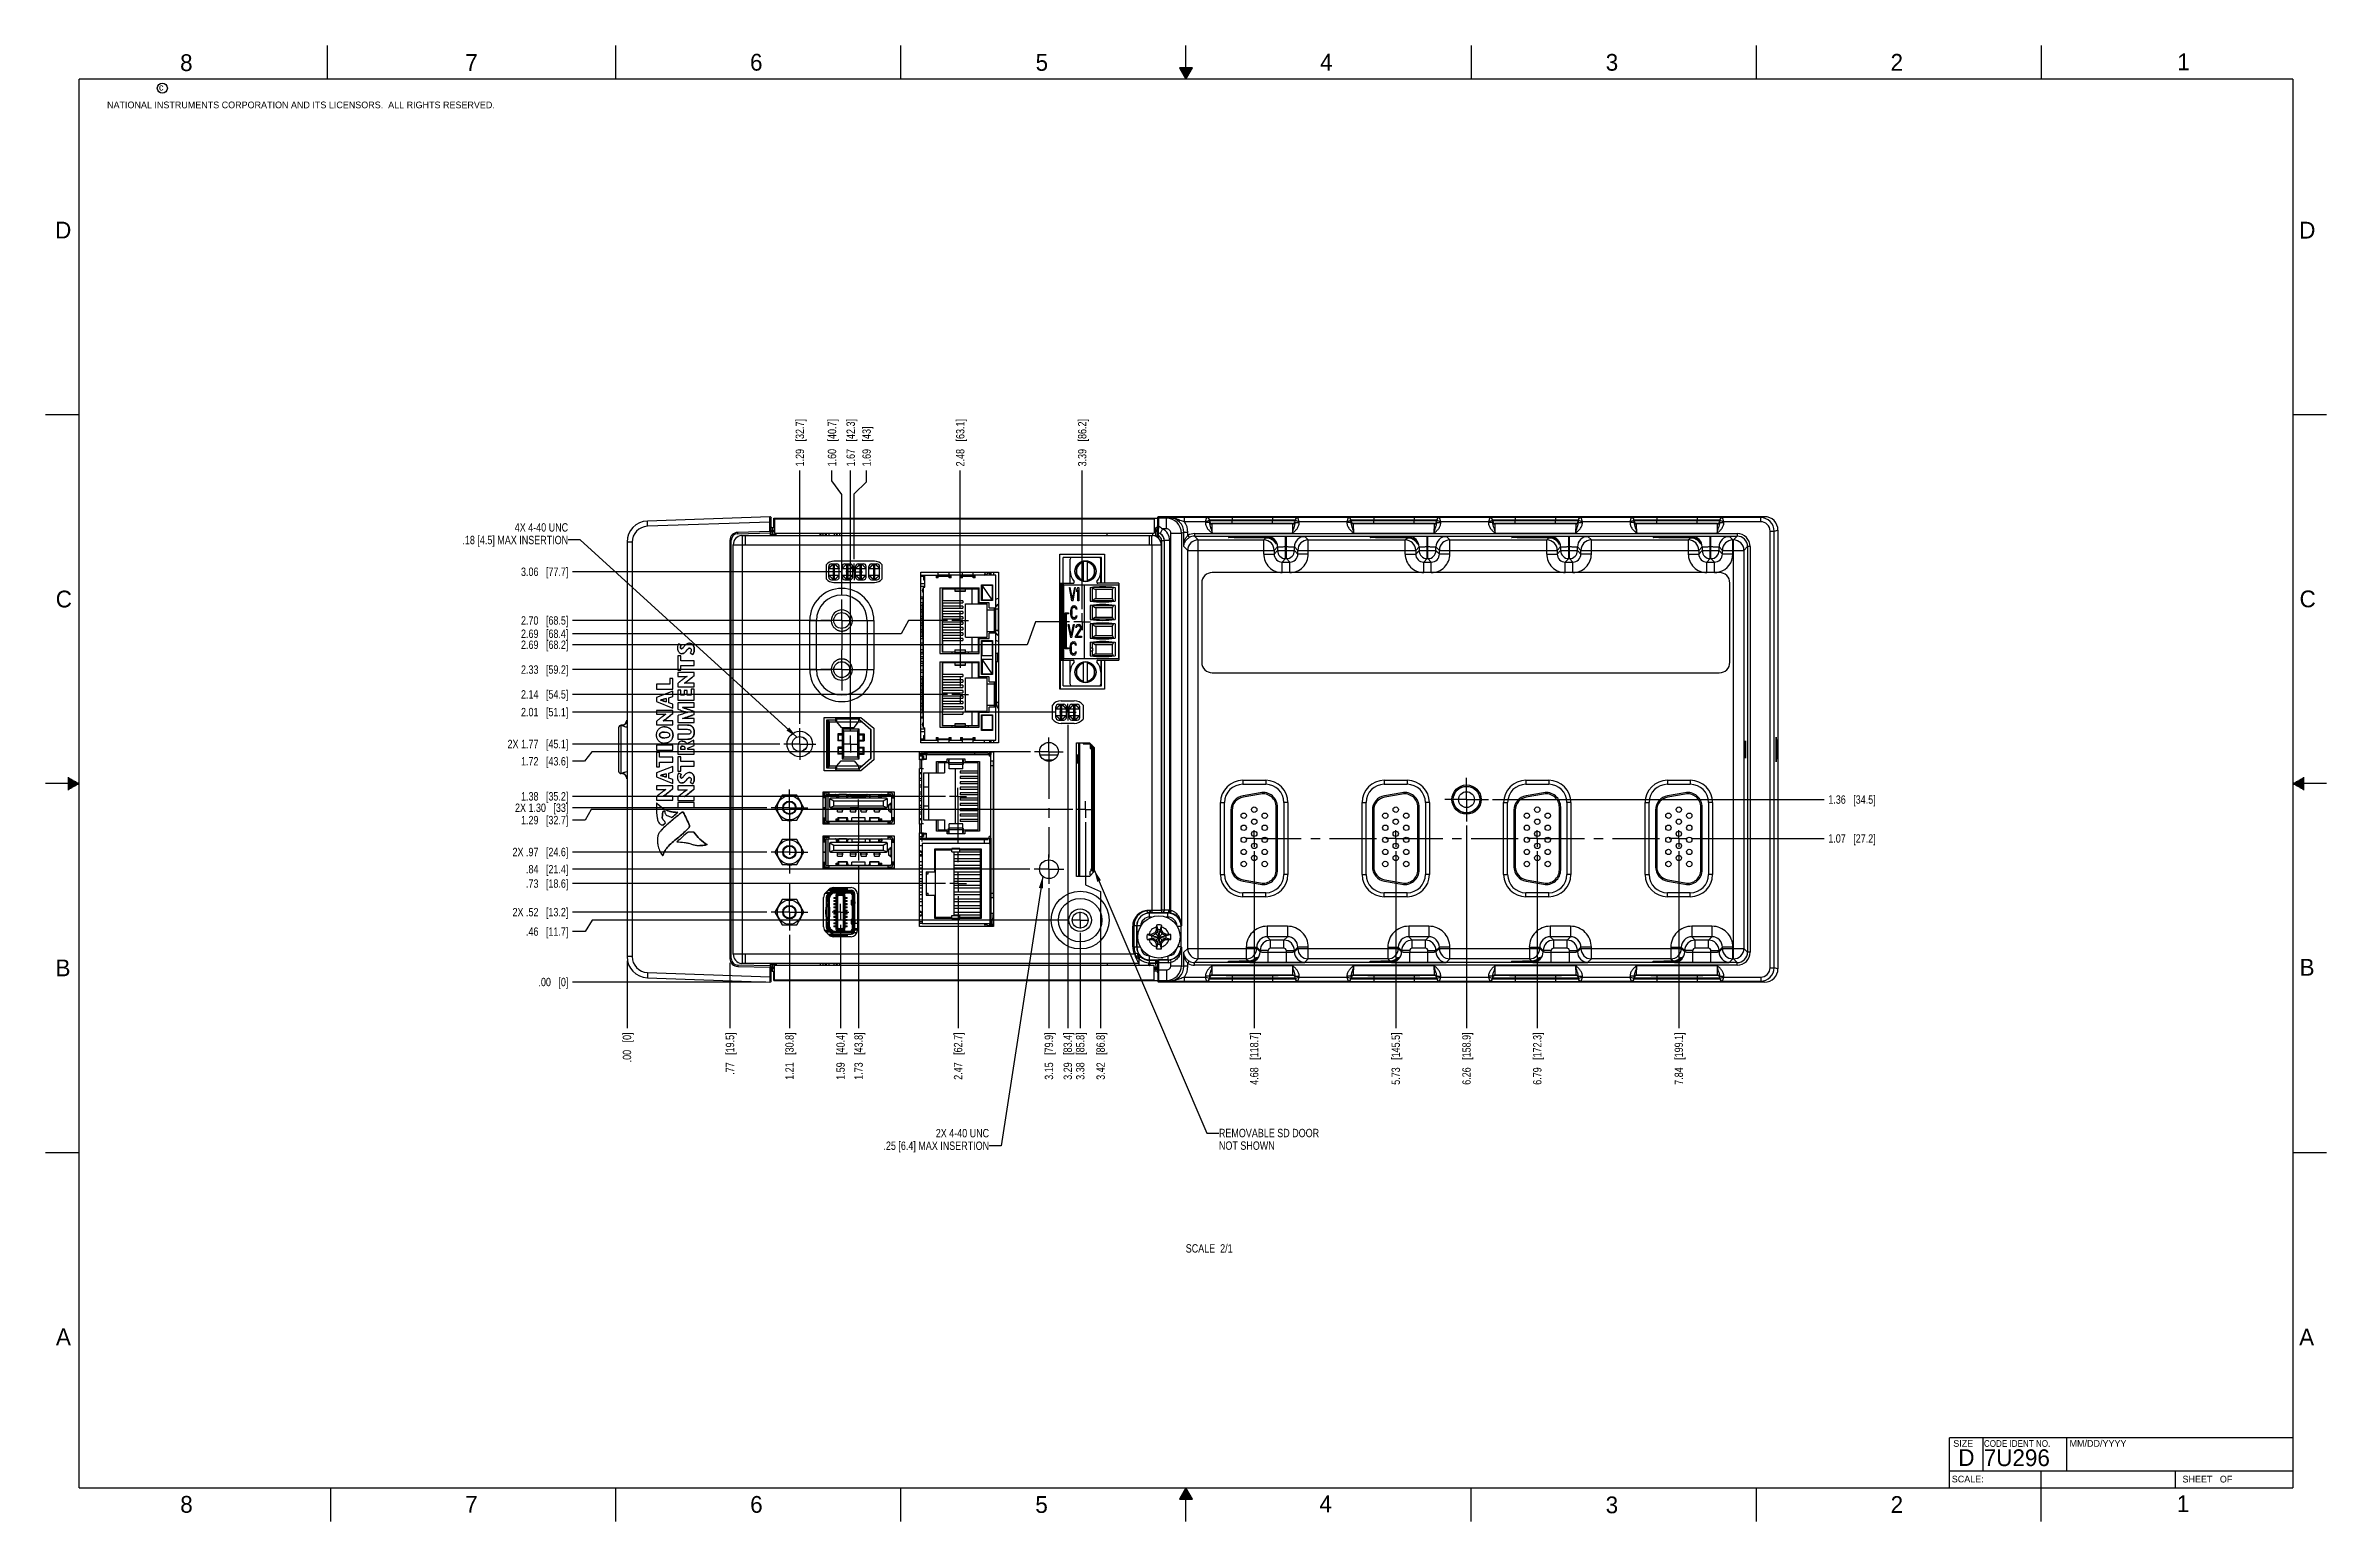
# Model space of a CAD drawing. Header units: inches. Extents: x 0 to 34, y 0 to 22.
import ezdxf

# ---------------------------------------------------------------- set-up
doc = ezdxf.new("R2010")
doc.units = ezdxf.units.IN
doc.header["$LTSCALE"] = 1.87
doc.header["$MEASUREMENT"] = 0
doc.linetypes.add('CENTER', pattern=[0.6, 0.375, -0.075, 0.075, -0.075])
doc.layers.get('0').update_dxf_attribs({"linetype": 'CONTINUOUS'})
for name, color, linetype in [('02___PRT_ALL_AXES', 7, 'CONTINUOUS'), ('3_ALL_AXES', 7, 'CONTINUOUS'), ('5_ALL_CURVES', 7, 'CONTINUOUS'), ('DEFAULT_1', 7, 'CENTER'), ('DEPRESSIONS', 7, 'CONTINUOUS'), ('DETAIL', 7, 'CONTINUOUS'), ('DIMENSIONS', 7, 'CONTINUOUS'), ('THREAD', 7, 'CONTINUOUS')]:
    doc.layers.add(name, color=color, linetype=linetype)
doc.styles.get("Standard").update_dxf_attribs({"font": 'txt', "width": 0.8})
doc.styles.add('TEXTSTYLE_2', font='txt')
doc.styles.add('TEXTSTYLE_3', font='txt', dxfattribs={"width": 0.9})
doc.dimstyles.new('DIMSTYLE_1', dxfattribs={"dimtxt": 0.125, "dimasz": 0.18, "dimexe": 0.125, "dimexo": 0.0625, "dimgap": 0.09, "dimtad": 0, "dimtih": 1, "dimtoh": 1, "dimlfac": 0.5, "dimzin": 4, "dimdsep": 46, "dimtxsty": 'STANDARD', "dimblk": '_FILLED', "dimblk1": '_FILLED', "dimblk2": '_FILLED', "dimcen": 0.09, "dimadec": 0, "dimazin": 0, "dimtp": 0.001, "dimtm": 0.001, "dimtfac": 1, "dimtofl": 0, "dimtmove": 0, "dimatfit": 3, "dimldrblk": '_FILLED', "dimfxl": 1, "dimtolj": 1, "dimtzin": 4, "dimarcsym": 0})
doc.dimstyles.new('DIMSTYLE_2', dxfattribs={"dimtxt": 0.125, "dimasz": 0.18, "dimexe": 0.125, "dimexo": 0.0625, "dimgap": 0.09, "dimtad": 0, "dimtih": 1, "dimtoh": 1, "dimlfac": 0.5, "dimzin": 4, "dimdsep": 46, "dimtxsty": 'STANDARD', "dimblk": '_FILLED', "dimblk1": '_FILLED', "dimblk2": '_FILLED', "dimcen": 0.09, "dimadec": 0, "dimazin": 0, "dimtfac": 1, "dimtofl": 0, "dimtmove": 0, "dimatfit": 3, "dimldrblk": '_FILLED', "dimfxl": 1, "dimtolj": 1, "dimtzin": 4, "dimarcsym": 0})
doc.dimstyles.new('DIMSTYLE_3', dxfattribs={"dimtxt": 0.125, "dimasz": 0.18, "dimexe": 0.125, "dimexo": 0.0625, "dimgap": 0.09, "dimtad": 0, "dimtih": 1, "dimtoh": 1, "dimlfac": 0.5, "dimzin": 4, "dimdsep": 46, "dimtxsty": 'STANDARD', "dimblk": '_FILLED', "dimblk1": '_FILLED', "dimblk2": '_FILLED', "dimcen": 0.09, "dimadec": 0, "dimazin": 0, "dimtp": 0.01, "dimtm": 0.01, "dimtfac": 1, "dimtofl": 0, "dimtmove": 0, "dimatfit": 3, "dimldrblk": '_FILLED', "dimfxl": 1, "dimtolj": 1, "dimtzin": 4, "dimarcsym": 0})
doc.dimstyles.get("Standard").update_dxf_attribs({"dimtxt": 0.125, "dimasz": 0.18, "dimexe": 0.125, "dimexo": 0.0625, "dimgap": 0.09, "dimtad": 0, "dimtih": 1, "dimtoh": 1, "dimzin": 4, "dimdsep": 46, "dimtxsty": 'STANDARD', "dimblk": '_FILLED', "dimblk1": '_FILLED', "dimblk2": '_FILLED', "dimcen": 0.09, "dimadec": 0, "dimazin": 0, "dimtol": 1, "dimtp": 0.02, "dimtm": 0.02, "dimtfac": 1, "dimtofl": 0, "dimtmove": 0, "dimatfit": 3, "dimldrblk": '_FILLED', "dimfxl": 1, "dimtolj": 1, "dimtzin": 4, "dimarcsym": 0})

msp = doc.modelspace()

# ---------------------------------------------------------------- texts
at = {"color": 2, "linetype": 'CONTINUOUS', "attachment_point": 1, "line_spacing_factor": 0.9}
for s, insert, char_height, width, style in [('8', (2.005, 21.871), 0.25, 0.25, 'TEXTSTYLE_2'), ('7', (6.256, 21.874), 0.25, 0.25, 'TEXTSTYLE_2'), ('6', (10.501, 21.877), 0.25, 0.25, 'TEXTSTYLE_2'), ('5', (14.758, 21.875), 0.25, 0.25, 'TEXTSTYLE_2'), ('4', (18.998, 21.878), 0.25, 0.25, 'TEXTSTYLE_2'), ('3', (23.257, 21.876), 0.25, 0.25, 'TEXTSTYLE_2'), ('2', (27.503, 21.876), 0.25, 0.25, 'TEXTSTYLE_2'), ('1', (31.778, 21.883), 0.25, 0.25, 'TEXTSTYLE_2'), ('NATIONAL INSTRUMENTS CORPORATION AND ITS LICENSORS.  ALL RIGHTS RESERVED.', (0.916, 21.166), 0.1, 7.3, 'TEXTSTYLE_2'), ('c', (1.69, 21.43), 0.1, 0.1, 'TEXTSTYLE_2'), ('D', (0.142, 19.375), 0.25, 0.25, 'TEXTSTYLE_2'), ('D', (33.595, 19.374), 0.25, 0.25, 'TEXTSTYLE_2'), ('C', (0.151, 13.875), 0.25, 0.25, 'TEXTSTYLE_2'), ('C', (33.6, 13.877), 0.25, 0.25, 'TEXTSTYLE_2'), ('B', (0.148, 8.376), 0.25, 0.25, 'TEXTSTYLE_2'), ('B', (33.601, 8.385), 0.25, 0.25, 'TEXTSTYLE_2'), ('A', (0.154, 2.876), 0.25, 0.25, 'TEXTSTYLE_2'), ('A', (33.594, 2.873), 0.25, 0.25, 'TEXTSTYLE_2'), ('SIZE', (28.438, 1.212), 0.1, 0.4, 'TEXTSTYLE_2'), ('CODE IDENT NO.', (28.895, 1.211), 0.1, 1.26, 'TEXTSTYLE_3'), ('MM/DD/YYYY', (30.172, 1.212), 0.1, 1, 'TEXTSTYLE_2'), ('SCALE:', (28.416, 0.681), 0.1, 0.6, 'TEXTSTYLE_2'), ('SHEET   OF', (31.855, 0.68), 0.1, 1, 'TEXTSTYLE_2'), ('8', (2.007, 0.379), 0.25, 0.25, 'TEXTSTYLE_2'), ('7', (6.255, 0.379), 0.25, 0.25, 'TEXTSTYLE_2'), ('6', (10.503, 0.378), 0.25, 0.25, 'TEXTSTYLE_2'), ('5', (14.754, 0.376), 0.25, 0.25, 'TEXTSTYLE_2'), ('4', (18.988, 0.387), 0.25, 0.25, 'TEXTSTYLE_2'), ('3', (23.256, 0.371), 0.25, 0.25, 'TEXTSTYLE_2'), ('2', (27.504, 0.376), 0.25, 0.25, 'TEXTSTYLE_2'), ('1', (31.771, 0.389), 0.25, 0.25, 'TEXTSTYLE_2')]:
    msp.add_mtext(s, dxfattribs=dict(at, insert=insert, char_height=char_height, width=width, style=style))
at = {"color": 7, "linetype": 'CONTINUOUS', "char_height": 0.25, "attachment_point": 1, "line_spacing_factor": 0.9, "style": 'TEXTSTYLE_2'}
for s, insert, width in [('D  ', (28.513, 1.076), 0.75), ('7U296', (28.893, 1.074), 1.25)]:
    msp.add_mtext(s, dxfattribs=dict(at, insert=insert, width=width))
at = {"layer": 'DETAIL', "color": 2, "linetype": 'CONTINUOUS', "char_height": 0.125, "line_spacing_factor": 0.9}
for s, insert, width, attachment_point in [('4X 4-40 UNC\\P.18 [4.5] MAX INSERTION', (7.789, 14.88), 2.3, 3), ('2X 4-40 UNC\\P.25 [6.4] MAX INSERTION', (14.065, 5.85), 2.3, 3), ('REMOVABLE SD DOOR\\PNOT SHOWN', (17.491, 5.852), 1.7, 1), ('SCALE  2/1', (17.695, 4.132), 1, 3)]:
    msp.add_mtext(s, dxfattribs=dict(at, insert=insert, width=width, attachment_point=attachment_point))

# ---------------------------------------------------------------- blocks, each defined once
blk = doc.blocks.new('*D0')
at = {"layer": 'DIMENSIONS', "color": 2, "linetype": 'CONTINUOUS'}
blk.add_line((11.089, 8.745), (11.089, 7.352), dxfattribs=at)
at = {"layer": 'DIMENSIONS', "color": 2, "linetype": 'CONTINUOUS', "insert": (11.027, 7.289), "char_height": 0.125, "width": 1.125, "attachment_point": 3, "rotation": 90, "line_spacing_factor": 0.9}
blk.add_mtext('1.21{\\Ftxt.shx;\\W1.000000;\\H0.125000; }[30.8]', dxfattribs=at)
blk = doc.blocks.new('_FILLED')
at = {"color": 0, "linetype": 'BYBLOCK'}
blk.add_solid([(0, 0), (-1, 0.17), (-1, -0.17)], dxfattribs=at)
blk = doc.blocks.new('*D1')
at = {"layer": 'DIMENSIONS', "color": 2, "linetype": 'CONTINUOUS'}
blk.add_line((8.667, 8.356), (8.667, 7.352), dxfattribs=at)
at = {"layer": 'DIMENSIONS', "color": 2, "linetype": 'CONTINUOUS', "insert": (8.604, 7.289), "char_height": 0.125, "width": 0.725, "attachment_point": 3, "rotation": 90, "line_spacing_factor": 0.9}
blk.add_mtext('.00{\\Ftxt.shx;\\W1.000000;\\H0.125000; }[0]', dxfattribs=at)
blk = doc.blocks.new('*D2')
at = {"layer": 'DIMENSIONS', "color": 2, "linetype": 'CONTINUOUS'}
blk.add_line((11.85, 8.895), (11.85, 7.352), dxfattribs=at)
at = {"layer": 'DIMENSIONS', "color": 2, "linetype": 'CONTINUOUS', "insert": (11.788, 7.289), "char_height": 0.125, "width": 1.125, "attachment_point": 3, "rotation": 90, "line_spacing_factor": 0.9}
blk.add_mtext('1.59{\\Ftxt.shx;\\W1.000000;\\H0.125000; }[40.4]', dxfattribs=at)
blk = doc.blocks.new('*D3')
at = {"layer": 'DIMENSIONS', "color": 2, "linetype": 'CONTINUOUS'}
blk.add_line((12.119, 9.79), (12.119, 7.352), dxfattribs=at)
at = {"layer": 'DIMENSIONS', "color": 2, "linetype": 'CONTINUOUS', "insert": (12.057, 7.289), "char_height": 0.125, "width": 1.125, "attachment_point": 3, "rotation": 90, "line_spacing_factor": 0.9}
blk.add_mtext('1.73{\\Ftxt.shx;\\W1.000000;\\H0.125000; }[43.8]', dxfattribs=at)
blk = doc.blocks.new('*D4')
at = {"layer": 'DIMENSIONS', "color": 2, "linetype": 'CONTINUOUS'}
blk.add_line((13.602, 9.321), (13.602, 7.352), dxfattribs=at)
at = {"layer": 'DIMENSIONS', "color": 2, "linetype": 'CONTINUOUS', "insert": (13.54, 7.289), "char_height": 0.125, "width": 1.125, "attachment_point": 3, "rotation": 90, "line_spacing_factor": 0.9}
blk.add_mtext('2.47{\\Ftxt.shx;\\W1.000000;\\H0.125000; }[62.7]', dxfattribs=at)
blk = doc.blocks.new('*D5')
at = {"layer": 'DIMENSIONS', "color": 2, "linetype": 'CONTINUOUS'}
blk.add_line((14.957, 9.439), (14.957, 7.352), dxfattribs=at)
at = {"layer": 'DIMENSIONS', "color": 2, "linetype": 'CONTINUOUS', "insert": (14.894, 7.289), "char_height": 0.125, "width": 1.125, "attachment_point": 3, "rotation": 90, "line_spacing_factor": 0.9}
blk.add_mtext('3.15{\\Ftxt.shx;\\W1.000000;\\H0.125000; }[79.9]', dxfattribs=at)
blk = doc.blocks.new('*D6')
at = {"layer": 'DIMENSIONS', "color": 2, "linetype": 'CONTINUOUS'}
blk.add_line((15.423, 8.776), (15.423, 7.352), dxfattribs=at)
at = {"layer": 'DIMENSIONS', "color": 2, "linetype": 'CONTINUOUS', "insert": (15.361, 7.289), "char_height": 0.125, "width": 1.125, "attachment_point": 3, "rotation": 90, "line_spacing_factor": 0.9}
blk.add_mtext('3.38{\\Ftxt.shx;\\W1.000000;\\H0.125000; }[85.8]', dxfattribs=at)
blk = doc.blocks.new('*D7')
at = {"layer": 'DIMENSIONS', "color": 2, "linetype": 'CONTINUOUS'}
for p, q in [((15.5, 10.424), (15.5, 9.487)), ((15.5, 9.487), (15.727, 9.389)), ((15.727, 9.389), (15.727, 7.352))]:
    blk.add_line(p, q, dxfattribs=at)
at = {"layer": 'DIMENSIONS', "color": 2, "linetype": 'CONTINUOUS', "insert": (15.665, 7.289), "char_height": 0.125, "width": 1.125, "attachment_point": 3, "rotation": 90, "line_spacing_factor": 0.9}
blk.add_mtext('3.42{\\Ftxt.shx;\\W1.000000;\\H0.125000; }[86.8]', dxfattribs=at)
blk = doc.blocks.new('*D8')
at = {"layer": 'DIMENSIONS', "color": 2, "linetype": 'CONTINUOUS'}
blk.add_line((10.752, 9.082), (7.855, 9.082), dxfattribs=at)
at = {"layer": 'DIMENSIONS', "color": 2, "linetype": 'CONTINUOUS', "insert": (7.793, 9.145), "char_height": 0.125, "width": 1.325, "attachment_point": 3, "line_spacing_factor": 0.9}
blk.add_mtext('2X .52{\\Ftxt.shx;\\W1.000000;\\H0.125000; }[13.2]', dxfattribs=at)
blk = doc.blocks.new('*D9')
at = {"layer": 'DIMENSIONS', "color": 2, "linetype": 'CONTINUOUS'}
blk.add_line((10.735, 8.04), (7.855, 8.04), dxfattribs=at)
at = {"layer": 'DIMENSIONS', "color": 2, "linetype": 'CONTINUOUS', "insert": (7.793, 8.103), "char_height": 0.125, "width": 0.725, "attachment_point": 3, "line_spacing_factor": 0.9}
blk.add_mtext('.00{\\Ftxt.shx;\\W1.000000;\\H0.125000; }[0]', dxfattribs=at)
blk = doc.blocks.new('*D10')
at = {"layer": 'DIMENSIONS', "color": 2, "linetype": 'CONTINUOUS'}
blk.add_line((10.752, 9.978), (7.855, 9.978), dxfattribs=at)
at = {"layer": 'DIMENSIONS', "color": 2, "linetype": 'CONTINUOUS', "insert": (7.793, 10.041), "char_height": 0.125, "width": 1.325, "attachment_point": 3, "line_spacing_factor": 0.9}
blk.add_mtext('2X .97{\\Ftxt.shx;\\W1.000000;\\H0.125000; }[24.6]', dxfattribs=at)
blk = doc.blocks.new('*D11')
at = {"layer": 'DIMENSIONS', "color": 2, "linetype": 'CONTINUOUS'}
blk.add_line((10.752, 10.638), (7.855, 10.638), dxfattribs=at)
at = {"layer": 'DIMENSIONS', "color": 2, "linetype": 'CONTINUOUS', "insert": (7.793, 10.701), "char_height": 0.125, "width": 1.225, "attachment_point": 3, "line_spacing_factor": 0.9}
blk.add_mtext('2X 1.30{\\Ftxt.shx;\\W1.000000;\\H0.125000; }[33]', dxfattribs=at)
blk = doc.blocks.new('*D12')
at = {"layer": 'DIMENSIONS', "color": 2, "linetype": 'CONTINUOUS'}
blk.add_line((10.944, 11.588), (7.855, 11.588), dxfattribs=at)
at = {"layer": 'DIMENSIONS', "color": 2, "linetype": 'CONTINUOUS', "insert": (7.793, 11.651), "char_height": 0.125, "width": 1.425, "attachment_point": 3, "line_spacing_factor": 0.9}
blk.add_mtext('2X 1.77{\\Ftxt.shx;\\W1.000000;\\H0.125000; }[45.1]', dxfattribs=at)
blk = doc.blocks.new('*D13')
at = {"layer": 'DIMENSIONS', "color": 2, "linetype": 'CONTINUOUS'}
blk.add_line((13.414, 9.508), (7.855, 9.508), dxfattribs=at)
at = {"layer": 'DIMENSIONS', "color": 2, "linetype": 'CONTINUOUS', "insert": (7.793, 9.571), "char_height": 0.125, "width": 1.025, "attachment_point": 3, "line_spacing_factor": 0.9}
blk.add_mtext('.73{\\Ftxt.shx;\\W1.000000;\\H0.125000; }[18.6]', dxfattribs=at)
blk = doc.blocks.new('*D14')
at = {"layer": 'DIMENSIONS', "color": 2, "linetype": 'CONTINUOUS'}
for p, q in [((8.15, 8.963), (8.043, 8.792)), ((15.235, 8.963), (8.15, 8.963)), ((8.043, 8.792), (7.855, 8.792))]:
    blk.add_line(p, q, dxfattribs=at)
at = {"layer": 'DIMENSIONS', "color": 2, "linetype": 'CONTINUOUS', "insert": (7.793, 8.855), "char_height": 0.125, "width": 1.025, "attachment_point": 3, "line_spacing_factor": 0.9}
blk.add_mtext('.46{\\Ftxt.shx;\\W1.000000;\\H0.125000; }[11.7]', dxfattribs=at)
blk = doc.blocks.new('*D15')
at = {"layer": 'DIMENSIONS', "color": 2, "linetype": 'CONTINUOUS'}
blk.add_line((14.674, 9.722), (7.855, 9.722), dxfattribs=at)
at = {"layer": 'DIMENSIONS', "color": 2, "linetype": 'CONTINUOUS', "insert": (7.793, 9.785), "char_height": 0.125, "width": 1.025, "attachment_point": 3, "line_spacing_factor": 0.9}
blk.add_mtext('.84{\\Ftxt.shx;\\W1.000000;\\H0.125000; }[21.4]', dxfattribs=at)
blk = doc.blocks.new('*D16')
at = {"layer": 'DIMENSIONS', "color": 2, "linetype": 'CONTINUOUS'}
for p, q in [((8.134, 10.611), (8.043, 10.454)), ((15.312, 10.611), (8.134, 10.611)), ((8.043, 10.454), (7.855, 10.454))]:
    blk.add_line(p, q, dxfattribs=at)
at = {"layer": 'DIMENSIONS', "color": 2, "linetype": 'CONTINUOUS', "insert": (7.793, 10.517), "char_height": 0.125, "width": 1.125, "attachment_point": 3, "line_spacing_factor": 0.9}
blk.add_mtext('1.29{\\Ftxt.shx;\\W1.000000;\\H0.125000; }[32.7]', dxfattribs=at)
blk = doc.blocks.new('*D17')
at = {"layer": 'DIMENSIONS', "color": 2, "linetype": 'CONTINUOUS'}
for p, q in [((8.035, 11.331), (7.855, 11.331)), ((8.142, 11.472), (8.035, 11.331)), ((14.68, 11.472), (8.142, 11.472))]:
    blk.add_line(p, q, dxfattribs=at)
at = {"layer": 'DIMENSIONS', "color": 2, "linetype": 'CONTINUOUS', "insert": (7.793, 11.394), "char_height": 0.125, "width": 1.125, "attachment_point": 3, "line_spacing_factor": 0.9}
blk.add_mtext('1.72{\\Ftxt.shx;\\W1.000000;\\H0.125000; }[43.6]', dxfattribs=at)
blk = doc.blocks.new('*D18')
at = {"layer": 'DIMENSIONS', "color": 2, "linetype": 'CONTINUOUS'}
blk.add_line((13.413, 10.808), (7.855, 10.808), dxfattribs=at)
at = {"layer": 'DIMENSIONS', "color": 2, "linetype": 'CONTINUOUS', "insert": (7.793, 10.871), "char_height": 0.125, "width": 1.125, "attachment_point": 3, "line_spacing_factor": 0.9}
blk.add_mtext('1.38{\\Ftxt.shx;\\W1.000000;\\H0.125000; }[35.2]', dxfattribs=at)
blk = doc.blocks.new('*D19')
at = {"layer": 'DIMENSIONS', "color": 2, "linetype": 'CONTINUOUS'}
blk.add_line((15.049, 12.064), (7.855, 12.064), dxfattribs=at)
at = {"layer": 'DIMENSIONS', "color": 2, "linetype": 'CONTINUOUS', "insert": (7.793, 12.127), "char_height": 0.125, "width": 1.125, "attachment_point": 3, "line_spacing_factor": 0.9}
blk.add_mtext('2.01{\\Ftxt.shx;\\W1.000000;\\H0.125000; }[51.1]', dxfattribs=at)
blk = doc.blocks.new('*D20')
at = {"layer": 'DIMENSIONS', "color": 2, "linetype": 'CONTINUOUS'}
blk.add_line((13.446, 12.328), (7.855, 12.328), dxfattribs=at)
at = {"layer": 'DIMENSIONS', "color": 2, "linetype": 'CONTINUOUS', "insert": (7.793, 12.391), "char_height": 0.125, "width": 1.125, "attachment_point": 3, "line_spacing_factor": 0.9}
blk.add_mtext('2.14{\\Ftxt.shx;\\W1.000000;\\H0.125000; }[54.5]', dxfattribs=at)
blk = doc.blocks.new('*D21')
at = {"layer": 'DIMENSIONS', "color": 2, "linetype": 'CONTINUOUS'}
for p, q in [((12.864, 13.428), (12.755, 13.233)), ((13.446, 13.428), (12.864, 13.428)), ((12.755, 13.233), (7.855, 13.233))]:
    blk.add_line(p, q, dxfattribs=at)
at = {"layer": 'DIMENSIONS', "color": 2, "linetype": 'CONTINUOUS', "insert": (7.793, 13.295), "char_height": 0.125, "width": 1.125, "attachment_point": 3, "line_spacing_factor": 0.9}
blk.add_mtext('2.69{\\Ftxt.shx;\\W1.000000;\\H0.125000; }[68.4]', dxfattribs=at)
blk = doc.blocks.new('*D22')
at = {"layer": 'DIMENSIONS', "color": 2, "linetype": 'CONTINUOUS'}
blk.add_line((11.495, 12.698), (7.855, 12.698), dxfattribs=at)
at = {"layer": 'DIMENSIONS', "color": 2, "linetype": 'CONTINUOUS', "insert": (7.793, 12.761), "char_height": 0.125, "width": 1.125, "attachment_point": 3, "line_spacing_factor": 0.9}
blk.add_mtext('2.33{\\Ftxt.shx;\\W1.000000;\\H0.125000; }[59.2]', dxfattribs=at)
blk = doc.blocks.new('*D23')
at = {"layer": 'DIMENSIONS', "color": 2, "linetype": 'CONTINUOUS'}
blk.add_line((11.495, 13.43), (7.855, 13.43), dxfattribs=at)
at = {"layer": 'DIMENSIONS', "color": 2, "linetype": 'CONTINUOUS', "insert": (7.793, 13.493), "char_height": 0.125, "width": 1.125, "attachment_point": 3, "line_spacing_factor": 0.9}
blk.add_mtext('2.70{\\Ftxt.shx;\\W1.000000;\\H0.125000; }[68.5]', dxfattribs=at)
blk = doc.blocks.new('*D24')
at = {"layer": 'DIMENSIONS', "color": 2, "linetype": 'CONTINUOUS'}
blk.add_line((11.865, 14.156), (7.855, 14.156), dxfattribs=at)
at = {"layer": 'DIMENSIONS', "color": 2, "linetype": 'CONTINUOUS', "insert": (7.793, 14.219), "char_height": 0.125, "width": 1.125, "attachment_point": 3, "line_spacing_factor": 0.9}
blk.add_mtext('3.06{\\Ftxt.shx;\\W1.000000;\\H0.125000; }[77.7]', dxfattribs=at)
blk = doc.blocks.new('*D25')
at = {"layer": 'DIMENSIONS', "color": 2, "linetype": 'CONTINUOUS'}
for p, q in [((14.758, 13.411), (14.633, 13.068)), ((15.264, 13.411), (14.758, 13.411)), ((14.633, 13.068), (7.855, 13.068))]:
    blk.add_line(p, q, dxfattribs=at)
at = {"layer": 'DIMENSIONS', "color": 2, "linetype": 'CONTINUOUS', "insert": (7.793, 13.131), "char_height": 0.125, "width": 1.125, "attachment_point": 3, "line_spacing_factor": 0.9}
blk.add_mtext('2.69{\\Ftxt.shx;\\W1.000000;\\H0.125000; }[68.2]', dxfattribs=at)
blk = doc.blocks.new('*D26')
at = {"layer": 'DIMENSIONS', "color": 2, "linetype": 'CONTINUOUS'}
blk.add_line((10.202, 8.329), (10.202, 7.352), dxfattribs=at)
at = {"layer": 'DIMENSIONS', "color": 2, "linetype": 'CONTINUOUS', "insert": (10.14, 7.289), "char_height": 0.125, "width": 1.025, "attachment_point": 3, "rotation": 90, "line_spacing_factor": 0.9}
blk.add_mtext('.77{\\Ftxt.shx;\\W1.000000;\\H0.125000; }[19.5]', dxfattribs=at)
blk = doc.blocks.new('*D27')
at = {"layer": 'DIMENSIONS', "color": 2, "linetype": 'CONTINUOUS'}
blk.add_line((15.237, 11.877), (15.237, 7.352), dxfattribs=at)
at = {"layer": 'DIMENSIONS', "color": 2, "linetype": 'CONTINUOUS', "insert": (15.175, 7.289), "char_height": 0.125, "width": 1.125, "attachment_point": 3, "rotation": 90, "line_spacing_factor": 0.9}
blk.add_mtext('3.29{\\Ftxt.shx;\\W1.000000;\\H0.125000; }[83.4]', dxfattribs=at)
blk = doc.blocks.new('*D28')
at = {"layer": 'DIMENSIONS', "color": 2, "linetype": 'CONTINUOUS'}
blk.add_line((11.243, 11.888), (11.243, 15.665), dxfattribs=at)
at = {"layer": 'DIMENSIONS', "color": 2, "linetype": 'CONTINUOUS', "insert": (11.181, 15.727), "char_height": 0.125, "width": 1.125, "attachment_point": 1, "rotation": 90, "line_spacing_factor": 0.9}
blk.add_mtext('1.29{\\Ftxt.shx;\\W1.000000;\\H0.125000; }[32.7]', dxfattribs=at)
blk = doc.blocks.new('*D29')
at = {"layer": 'DIMENSIONS', "color": 2, "linetype": 'CONTINUOUS'}
blk.add_line((12.001, 11.776), (12.001, 15.665), dxfattribs=at)
at = {"layer": 'DIMENSIONS', "color": 2, "linetype": 'CONTINUOUS', "insert": (11.939, 15.727), "char_height": 0.125, "width": 1.125, "attachment_point": 1, "rotation": 90, "line_spacing_factor": 0.9}
blk.add_mtext('1.67{\\Ftxt.shx;\\W1.000000;\\H0.125000; }[42.3]', dxfattribs=at)
blk = doc.blocks.new('*D30')
at = {"layer": 'DIMENSIONS', "color": 2, "linetype": 'CONTINUOUS'}
for p, q in [((11.722, 15.513), (11.722, 15.665)), ((11.868, 15.307), (11.722, 15.513)), ((11.868, 13.804), (11.868, 15.307))]:
    blk.add_line(p, q, dxfattribs=at)
at = {"layer": 'DIMENSIONS', "color": 2, "linetype": 'CONTINUOUS', "insert": (11.66, 15.727), "char_height": 0.125, "width": 1.125, "attachment_point": 1, "rotation": 90, "line_spacing_factor": 0.9}
blk.add_mtext('1.60{\\Ftxt.shx;\\W1.000000;\\H0.125000; }[40.7]', dxfattribs=at)
blk = doc.blocks.new('*D31')
at = {"layer": 'DIMENSIONS', "color": 2, "linetype": 'CONTINUOUS'}
blk.add_line((13.634, 13.616), (13.634, 15.665), dxfattribs=at)
at = {"layer": 'DIMENSIONS', "color": 2, "linetype": 'CONTINUOUS', "insert": (13.572, 15.727), "char_height": 0.125, "width": 1.125, "attachment_point": 1, "rotation": 90, "line_spacing_factor": 0.9}
blk.add_mtext('2.48{\\Ftxt.shx;\\W1.000000;\\H0.125000; }[63.1]', dxfattribs=at)
blk = doc.blocks.new('*D32')
at = {"layer": 'DIMENSIONS', "color": 2, "linetype": 'CONTINUOUS'}
for p, q in [((12.238, 15.497), (12.238, 15.665)), ((12.053, 15.318), (12.238, 15.497)), ((12.053, 14.344), (12.053, 15.318))]:
    blk.add_line(p, q, dxfattribs=at)
at = {"layer": 'DIMENSIONS', "color": 2, "linetype": 'CONTINUOUS', "insert": (12.176, 15.727), "char_height": 0.125, "width": 0.925, "attachment_point": 1, "rotation": 90, "line_spacing_factor": 0.9}
blk.add_mtext('1.69{\\Ftxt.shx;\\W1.000000;\\H0.125000; }[43]', dxfattribs=at)
blk = doc.blocks.new('*D33')
at = {"layer": 'DIMENSIONS', "color": 2, "linetype": 'CONTINUOUS'}
blk.add_line((15.452, 13.599), (15.452, 15.665), dxfattribs=at)
at = {"layer": 'DIMENSIONS', "color": 2, "linetype": 'CONTINUOUS', "insert": (15.39, 15.727), "char_height": 0.125, "width": 1.125, "attachment_point": 1, "rotation": 90, "line_spacing_factor": 0.9}
blk.add_mtext('3.39{\\Ftxt.shx;\\W1.000000;\\H0.125000; }[86.2]', dxfattribs=at)
blk = doc.blocks.new('*D34')
at = {"layer": 'DIMENSIONS', "color": 2, "linetype": 'CONTINUOUS'}
blk.add_line((18.017, 9.993), (18.017, 7.352), dxfattribs=at)
at = {"layer": 'DIMENSIONS', "color": 2, "linetype": 'CONTINUOUS', "insert": (17.954, 7.289), "char_height": 0.125, "width": 1.225, "attachment_point": 3, "rotation": 90, "line_spacing_factor": 0.9}
blk.add_mtext('4.68{\\Ftxt.shx;\\W1.000000;\\H0.125000; }[118.7]', dxfattribs=at)
blk = doc.blocks.new('*D35')
at = {"layer": 'DIMENSIONS', "color": 2, "linetype": 'CONTINUOUS'}
blk.add_line((20.127, 9.993), (20.127, 7.352), dxfattribs=at)
at = {"layer": 'DIMENSIONS', "color": 2, "linetype": 'CONTINUOUS', "insert": (20.064, 7.289), "char_height": 0.125, "width": 1.225, "attachment_point": 3, "rotation": 90, "line_spacing_factor": 0.9}
blk.add_mtext('5.73{\\Ftxt.shx;\\W1.000000;\\H0.125000; }[145.5]', dxfattribs=at)
blk = doc.blocks.new('*D36')
at = {"layer": 'DIMENSIONS', "color": 2, "linetype": 'CONTINUOUS'}
blk.add_line((21.182, 10.373), (21.182, 7.352), dxfattribs=at)
at = {"layer": 'DIMENSIONS', "color": 2, "linetype": 'CONTINUOUS', "insert": (21.119, 7.289), "char_height": 0.125, "width": 1.225, "attachment_point": 3, "rotation": 90, "line_spacing_factor": 0.9}
blk.add_mtext('6.26{\\Ftxt.shx;\\W1.000000;\\H0.125000; }[158.9]', dxfattribs=at)
blk = doc.blocks.new('*D37')
at = {"layer": 'DIMENSIONS', "color": 2, "linetype": 'CONTINUOUS'}
blk.add_line((22.237, 9.993), (22.237, 7.352), dxfattribs=at)
at = {"layer": 'DIMENSIONS', "color": 2, "linetype": 'CONTINUOUS', "insert": (22.174, 7.289), "char_height": 0.125, "width": 1.225, "attachment_point": 3, "rotation": 90, "line_spacing_factor": 0.9}
blk.add_mtext('6.79{\\Ftxt.shx;\\W1.000000;\\H0.125000; }[172.3]', dxfattribs=at)
blk = doc.blocks.new('*D38')
at = {"layer": 'DIMENSIONS', "color": 2, "linetype": 'CONTINUOUS'}
blk.add_line((24.347, 9.993), (24.347, 7.352), dxfattribs=at)
at = {"layer": 'DIMENSIONS', "color": 2, "linetype": 'CONTINUOUS', "insert": (24.284, 7.289), "char_height": 0.125, "width": 1.225, "attachment_point": 3, "rotation": 90, "line_spacing_factor": 0.9}
blk.add_mtext('7.84{\\Ftxt.shx;\\W1.000000;\\H0.125000; }[199.1]', dxfattribs=at)
blk = doc.blocks.new('*D39')
at = {"layer": 'DIMENSIONS', "color": 2, "linetype": 'CONTINUOUS'}
blk.add_line((24.534, 10.18), (26.512, 10.18), dxfattribs=at)
at = {"layer": 'DIMENSIONS', "color": 2, "linetype": 'CONTINUOUS', "insert": (26.575, 10.243), "char_height": 0.125, "width": 1.125, "attachment_point": 1, "line_spacing_factor": 0.9}
blk.add_mtext('1.07{\\Ftxt.shx;\\W1.000000;\\H0.125000; }[27.2]', dxfattribs=at)
blk = doc.blocks.new('*D40')
at = {"layer": 'DIMENSIONS', "color": 2, "linetype": 'CONTINUOUS'}
blk.add_line((21.569, 10.76), (26.512, 10.76), dxfattribs=at)
at = {"layer": 'DIMENSIONS', "color": 2, "linetype": 'CONTINUOUS', "insert": (26.575, 10.823), "char_height": 0.125, "width": 1.125, "attachment_point": 1, "line_spacing_factor": 0.9}
blk.add_mtext('1.36{\\Ftxt.shx;\\W1.000000;\\H0.125000; }[34.5]', dxfattribs=at)

# ---------------------------------------------------------------- dimensions: what is measured, and where the dimension line sits
at = {"layer": 'DIMENSIONS', "color": 2, "linetype": 'CONTINUOUS'}
for feature_location, offset, dtype, origin, dimstyle, picture, middle in [((11.243, 11.888), (0, 3.777), 1, (8.667, 11.825), 'DIMSTYLE_3', '*D28', (11.243, 16.29)), ((12.001, 11.776), (0, 3.889), 1, (8.667, 11.714), 'DIMSTYLE_3', '*D29', (12.001, 16.29)), ((11.868, 13.804), (-0.146, 1.861), 0, (8.667, 13.741), 'DIMSTYLE_3', '*D30', (11.722, 16.29)), ((13.634, 13.616), (0, 2.049), 1, (8.667, 13.554), 'DIMSTYLE_3', '*D31', (13.634, 16.29)), ((15.452, 13.599), (0, 2.066), 1, (8.667, 13.537), 'DIMSTYLE_3', '*D33', (15.452, 16.29)), ((12.053, 14.344), (0.185, 1.321), 0, (8.667, 14.282), 'DIMSTYLE_3', '*D32', (12.238, 16.19)), ((11.865, 14.156), (-4.01, 0), 0, (11.928, 8.04), 'DIMSTYLE_3', '*D24', (7.23, 14.156)), ((11.4948, 13.4304), (-3.6396, 0), 0, (11.5573, 8.0401), 'DIMSTYLE_3', '*D23', (7.2302, 13.4304)), ((13.446, 13.428), (-5.591, -0.195), 0, (13.509, 8.04), 'DIMSTYLE_3', '*D21', (7.23, 13.233)), ((15.264, 13.411), (-7.409, -0.343), 0, (15.327, 8.04), 'DIMSTYLE_3', '*D25', (7.23, 13.068)), ((11.495, 12.698), (-3.64, 0), 0, (11.557, 8.04), 'DIMSTYLE_3', '*D22', (7.23, 12.698)), ((13.446, 12.328), (-5.591, 0), 0, (13.509, 8.04), 'DIMSTYLE_3', '*D20', (7.23, 12.328)), ((15.049, 12.064), (-7.194, 0), 0, (15.112, 8.04), 'DIMSTYLE_3', '*D19', (7.23, 12.064)), ((15.2371, 11.8767), (0, -4.5248), 1, (8.6667, 11.9392), 'DIMSTYLE_3', '*D27', (15.2371, 6.7269)), ((14.68, 11.472), (-6.825, -0.141), 0, (14.743, 8.04), 'DIMSTYLE_3', '*D17', (7.23, 11.331)), ((13.413, 10.808), (-5.558, 0), 0, (13.476, 8.04), 'DIMSTYLE_3', '*D18', (7.23, 10.808)), ((15.312, 10.611), (-7.457, -0.157), 0, (15.375, 8.04), 'DIMSTYLE_3', '*D16', (7.23, 10.454)), ((21.569, 10.76), (4.943, 0), 0, (21.507, 8.04), 'DIMSTYLE_3', '*D40', (27.137, 10.76)), ((15.5, 10.424), (0.227, -3.072), 0, (8.667, 10.486), 'DIMSTYLE_1', '*D7', (15.727, 6.727)), ((21.182, 10.373), (0, -3.021), 1, (8.667, 10.435), 'DIMSTYLE_3', '*D36', (21.182, 6.677)), ((24.534, 10.18), (1.978, 0), 0, (24.472, 8.04), 'DIMSTYLE_3', '*D39', (27.137, 10.18)), ((18.0168, 9.9929), (0, -2.641), 1, (8.6667, 10.0554), 'DIMSTYLE_3', '*D34', (18.0168, 6.6769)), ((20.127, 9.993), (0, -2.641), 1, (8.667, 10.055), 'DIMSTYLE_3', '*D35', (20.127, 6.677)), ((22.2368, 9.9929), (0, -2.641), 1, (8.6667, 10.0554), 'DIMSTYLE_3', '*D37', (22.2368, 6.6769)), ((24.347, 9.993), (0, -2.641), 1, (8.667, 10.055), 'DIMSTYLE_3', '*D38', (24.347, 6.677)), ((14.674, 9.722), (-6.819, 0), 0, (14.737, 8.04), 'DIMSTYLE_3', '*D15', (7.28, 9.722)), ((13.414, 9.508), (-5.559, 0), 0, (13.477, 8.04), 'DIMSTYLE_3', '*D13', (7.28, 9.508)), ((12.119, 9.79), (0, -2.438), 1, (8.667, 9.852), 'DIMSTYLE_1', '*D3', (12.119, 6.727)), ((14.9569, 9.4395), (0, -2.0875), 1, (8.6667, 9.502), 'DIMSTYLE_1', '*D5', (14.9569, 6.7269)), ((13.602, 9.321), (0, -1.969), 1, (8.667, 9.383), 'DIMSTYLE_1', '*D4', (13.602, 6.727)), ((15.235, 8.963), (-7.38, -0.171), 0, (15.298, 8.04), 'DIMSTYLE_3', '*D14', (7.28, 8.792)), ((11.85, 8.895), (0, -1.543), 1, (8.667, 8.957), 'DIMSTYLE_1', '*D2', (11.85, 6.727)), ((15.423, 8.776), (0, -1.424), 1, (8.667, 8.838), 'DIMSTYLE_1', '*D6', (15.423, 6.727)), ((11.089, 8.745), (0, -1.393), 1, (8.667, 8.419), 'DIMSTYLE_1', '*D0', (11.089, 6.727)), ((8.666693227, 8.356220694), (0, -1.004288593), 1, (8.666693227, 8.418720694), 'DIMSTYLE_2', '*D1', (8.666693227, 6.9269321)), ((10.202, 8.329), (0, -0.977), 1, (8.667, 8.391), 'DIMSTYLE_3', '*D26', (10.202, 6.777)), ((10.735395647, 8.040143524), (-2.880218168, 0), 0, (10.797895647, 8.040143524), 'DIMSTYLE_3', '*D9', (7.430177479, 8.040143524))]:
    dim = msp.add_ordinate_dim(feature_location=feature_location, offset=offset, dtype=dtype, origin=origin, dimstyle=dimstyle, override={"dimtad": 1, "dimtih": 0, "dimtoh": 0}, dxfattribs=at)
    dim.commit()
    dim.dimension.update_dxf_attribs({"geometry": picture, "text_midpoint": middle})
for feature_location, offset, origin, picture, middle in [((10.944, 11.588), (-3.088, 0), (11.006, 8.04), '*D12', (7.08, 11.588)), ((10.752, 10.638), (-2.897, 0), (10.814, 8.04), '*D11', (7.18, 10.638)), ((10.752, 9.978), (-2.897, 0), (10.814, 8.04), '*D10', (7.13, 9.978)), ((10.752, 9.082), (-2.897, 0), (10.798, 8.04), '*D8', (7.13, 9.082))]:
    dim = msp.add_ordinate_dim(feature_location=feature_location, offset=offset, dtype=0, origin=origin, text='2X <>', dimstyle='DIMSTYLE_3', override={"dimtad": 1, "dimtih": 0, "dimtoh": 0}, dxfattribs=at)
    dim.commit()
    dim.dimension.update_dxf_attribs({"geometry": picture, "text_midpoint": middle})

# ---------------------------------------------------------------- linework, layer by layer
at = {"color": 2, "linetype": 'CONTINUOUS'}
for p, q in [((4.2, 21.5), (4.2, 22)), ((8.5, 21.5), (8.5, 22)), ((12.75, 21.5), (12.75, 22)), ((17, 21.5), (17, 22)), ((21.25, 22), (21.25, 21.5)), ((25.5, 22), (25.5, 21.5)), ((29.75, 22), (29.75, 21.5)), ((16.902, 21.67), (17, 21.5)), ((17.098, 21.67), (16.902, 21.67)), ((16.908, 21.66), (17.092, 21.66)), ((16.913, 21.65), (17.087, 21.65)), ((16.919, 21.64), (17.081, 21.64)), ((16.925, 21.63), (17.075, 21.63)), ((16.931, 21.62), (17.069, 21.62)), ((16.937, 21.61), (17.064, 21.61)), ((16.942, 21.6), (17.058, 21.6)), ((16.948, 21.59), (17.052, 21.59)), ((16.954, 21.58), (17.046, 21.58)), ((16.96, 21.57), (17.04, 21.57)), ((16.965, 21.56), (17.035, 21.56)), ((16.971, 21.55), (17.029, 21.55)), ((16.977, 21.54), (17.023, 21.54)), ((16.983, 21.53), (17.017, 21.53)), ((16.988, 21.52), (17.012, 21.52)), ((16.994, 21.51), (17.006, 21.51)), ((17, 21.5), (17.098, 21.67)), ((0, 16.5), (0.5, 16.5)), ((33.5, 16.5), (34, 16.5)), ((0.5, 11), (0, 11)), ((0.33, 11.09), (0.344, 11.09)), ((0.33, 11.08), (0.361, 11.08)), ((0.33, 11.07), (0.379, 11.07)), ((0.33, 11.06), (0.396, 11.06)), ((0.33, 11.05), (0.413, 11.05)), ((0.33, 11.04), (0.431, 11.04)), ((0.33, 11.03), (0.448, 11.03)), ((0.33, 11.02), (0.465, 11.02)), ((0.33, 11.01), (0.483, 11.01)), ((0.33, 10.99), (0.483, 10.99)), ((0.33, 10.98), (0.465, 10.98)), ((0.33, 10.97), (0.448, 10.97)), ((0.33, 10.96), (0.431, 10.96)), ((0.33, 10.95), (0.413, 10.95)), ((0.33, 10.94), (0.396, 10.94)), ((0.33, 10.93), (0.379, 10.93)), ((0.33, 10.92), (0.361, 10.92)), ((0.33, 10.91), (0.344, 10.91)), ((34, 11), (33.5, 11)), ((33.517, 11.01), (33.67, 11.01)), ((33.517, 10.99), (33.67, 10.99)), ((33.535, 11.02), (33.67, 11.02)), ((33.535, 10.98), (33.67, 10.98)), ((33.552, 11.03), (33.67, 11.03)), ((33.552, 10.97), (33.67, 10.97)), ((33.569, 11.04), (33.67, 11.04)), ((33.569, 10.96), (33.67, 10.96)), ((33.587, 11.05), (33.67, 11.05)), ((33.587, 10.95), (33.67, 10.95)), ((33.604, 11.06), (33.67, 11.06)), ((33.604, 10.94), (33.67, 10.94)), ((33.621, 11.07), (33.67, 11.07)), ((33.621, 10.93), (33.67, 10.93)), ((33.639, 11.08), (33.67, 11.08)), ((33.639, 10.92), (33.67, 10.92)), ((33.656, 11.09), (33.67, 11.09)), ((33.656, 10.91), (33.67, 10.91)), ((0, 5.5), (0.5, 5.5)), ((33.5, 5.5), (34, 5.5)), ((4.25, 0), (4.25, 0.5)), ((8.5, 0), (8.5, 0.5)), ((12.75, 0), (12.75, 0.5)), ((17, 0.5), (16.902, 0.33)), ((16.913, 0.35), (17.087, 0.35)), ((16.919, 0.36), (17.081, 0.36)), ((16.925, 0.37), (17.075, 0.37)), ((16.931, 0.38), (17.069, 0.38)), ((16.937, 0.39), (17.064, 0.39)), ((16.942, 0.4), (17.058, 0.4)), ((16.948, 0.41), (17.052, 0.41)), ((16.954, 0.42), (17.046, 0.42)), ((16.96, 0.43), (17.04, 0.43)), ((16.965, 0.44), (17.035, 0.44)), ((16.971, 0.45), (17.029, 0.45)), ((16.977, 0.46), (17.023, 0.46)), ((16.983, 0.47), (17.017, 0.47)), ((16.988, 0.48), (17.012, 0.48)), ((16.994, 0.49), (17.006, 0.49)), ((17.098, 0.33), (17, 0.5)), ((17, 0), (17, 0.5)), ((21.25, 0), (21.25, 0.5)), ((25.5, 0.5), (25.5, 0)), ((29.75, 0), (29.75, 0.5)), ((16.902, 0.33), (17.098, 0.33)), ((16.908, 0.34), (17.092, 0.34))]:
    msp.add_line(p, q, dxfattribs=at)
at = {"color": 7, "linetype": 'CONTINUOUS'}
for p, q in [((10.798, 14.977), (8.971, 14.913)), ((16.574, 14.67), (16.579, 14.968)), ((16.589, 14.977), (16.589, 14.953)), ((25.625, 14.977), (16.589, 14.977)), ((16.748, 14.962), (16.711, 14.953)), ((16.821, 14.963), (16.748, 14.962)), ((16.977, 14.903), (16.977, 14.963)), ((17.308, 14.963), (16.977, 14.963)), ((17.308, 14.963), (17.288, 14.903)), ((17.308, 14.963), (17.308, 14.968)), ((17.688, 14.97), (17.688, 14.93)), ((17.688, 14.97), (18.29, 14.97)), ((18.29, 14.97), (18.29, 14.93)), ((18.67, 14.968), (18.669, 14.963)), ((19.418, 14.963), (18.669, 14.963)), ((18.689, 14.903), (18.669, 14.963)), ((19.418, 14.963), (19.398, 14.903)), ((19.418, 14.963), (19.418, 14.968)), ((19.798, 14.97), (19.798, 14.93)), ((19.798, 14.97), (20.4, 14.97)), ((20.4, 14.97), (20.4, 14.93)), ((20.78, 14.968), (20.779, 14.963)), ((21.528, 14.963), (20.779, 14.963)), ((20.799, 14.903), (20.779, 14.963)), ((21.528, 14.963), (21.508, 14.903)), ((21.528, 14.963), (21.528, 14.968)), ((21.908, 14.97), (22.51, 14.97)), ((21.908, 14.97), (21.908, 14.93)), ((22.51, 14.97), (22.51, 14.93)), ((22.89, 14.968), (22.889, 14.963)), ((23.638, 14.963), (22.889, 14.963)), ((22.909, 14.903), (22.889, 14.963)), ((23.638, 14.963), (23.618, 14.903)), ((23.638, 14.963), (23.638, 14.968)), ((24.018, 14.97), (24.62, 14.97)), ((24.018, 14.97), (24.018, 14.93)), ((24.62, 14.97), (24.62, 14.93)), ((25, 14.968), (24.999, 14.963)), ((25.567, 14.963), (24.999, 14.963)), ((25.019, 14.903), (24.999, 14.963)), ((25.567, 14.963), (25.625, 14.977)), ((25.567, 14.903), (25.567, 14.963)), ((10.798, 14.898), (8.971, 14.834)), ((10.202, 14.626), (10.202, 8.391)), ((10.221, 14.626), (10.202, 14.626)), ((10.221, 8.391), (10.221, 14.626)), ((10.799, 14.756), (10.317, 14.744)), ((10.317, 14.724), (10.799, 14.737)), ((10.798, 14.756), (10.798, 14.898)), ((10.798, 14.898), (10.818, 14.898)), ((10.799, 14.737), (10.799, 14.698)), ((10.799, 14.737), (10.818, 14.737)), ((10.818, 14.698), (10.818, 14.957)), ((10.818, 14.772), (10.824, 14.772)), ((10.818, 14.713), (10.837, 14.713)), ((10.824, 14.772), (10.837, 14.772)), ((10.867, 14.812), (10.836, 14.812)), ((10.836, 14.812), (10.837, 14.774)), ((10.837, 14.774), (10.837, 14.772)), ((10.867, 14.774), (10.837, 14.774)), ((10.837, 14.772), (10.837, 14.753)), ((10.837, 14.772), (10.867, 14.772)), ((10.837, 14.713), (10.837, 14.698)), ((10.893, 14.712), (10.837, 14.713)), ((10.867, 14.752), (10.838, 14.753)), ((10.858, 14.812), (10.858, 14.953)), ((10.858, 14.953), (16.579, 14.953)), ((10.867, 14.814), (10.858, 14.814)), ((10.867, 14.947), (10.867, 14.731)), ((10.867, 14.947), (16.527, 14.947)), ((10.867, 14.731), (16.527, 14.731)), ((11.627, 14.731), (11.624, 14.729)), ((11.624, 14.698), (11.624, 14.729)), ((11.635, 14.731), (11.635, 14.698)), ((11.674, 14.731), (11.674, 14.698)), ((11.754, 14.731), (11.754, 14.698)), ((11.777, 14.731), (11.78, 14.727)), ((11.78, 14.727), (11.793, 14.699)), ((11.835, 14.731), (11.835, 14.697)), ((16.544, 14.694), (16.519, 14.694)), ((16.527, 14.947), (16.527, 14.731)), ((16.527, 14.812), (16.547, 14.812)), ((16.546, 14.783), (16.527, 14.783)), ((16.527, 14.782), (16.546, 14.782)), ((16.527, 14.753), (16.546, 14.753)), ((16.546, 14.753), (16.544, 14.694)), ((16.544, 14.694), (16.544, 14.688)), ((16.547, 14.812), (16.546, 14.783)), ((16.546, 14.783), (16.546, 14.782)), ((16.546, 14.782), (16.546, 14.753)), ((16.572, 14.694), (16.574, 14.694)), ((16.584, 14.695), (16.574, 14.695)), ((16.577, 14.747), (16.576, 14.746)), ((16.579, 14.944), (16.579, 14.944)), ((16.585, 14.737), (16.584, 14.736)), ((16.584, 14.695), (16.584, 14.663)), ((16.711, 14.953), (16.589, 14.953)), ((16.589, 14.953), (16.589, 14.953)), ((16.65, 14.796), (16.614, 14.726)), ((16.637, 14.621), (16.637, 9.073)), ((16.637, 14.621), (16.676, 14.621)), ((16.711, 14.796), (16.65, 14.796)), ((16.677, 14.622), (16.676, 14.621)), ((16.676, 14.621), (16.676, 9.113)), ((16.677, 14.622), (16.677, 9.112)), ((16.756, 14.622), (16.677, 14.622)), ((16.711, 14.796), (16.711, 14.953)), ((16.756, 14.622), (16.756, 9.109)), ((16.774, 9.106), (16.774, 14.733)), ((16.774, 14.733), (16.932, 14.733)), ((16.968, 14.742), (16.932, 14.733)), ((16.932, 14.733), (16.932, 8.877)), ((16.968, 14.533), (16.968, 14.742)), ((17.028, 14.742), (16.968, 14.742)), ((17.288, 14.903), (16.977, 14.903)), ((17.028, 14.698), (17.028, 14.742)), ((17.028, 14.698), (17.047, 14.666)), ((17.126, 14.725), (17.126, 14.687)), ((17.126, 14.725), (25.216, 14.725)), ((17.181, 14.631), (17.126, 14.687)), ((17.126, 14.687), (25.216, 14.687)), ((17.181, 8.386), (17.181, 14.631)), ((17.181, 14.631), (18.159, 14.631)), ((17.288, 14.903), (17.348, 14.924)), ((17.288, 14.903), (17.289, 14.889)), ((17.349, 14.89), (17.289, 14.889)), ((17.349, 14.89), (17.348, 14.929)), ((17.388, 14.869), (17.388, 14.878)), ((18.589, 14.869), (17.388, 14.869)), ((17.391, 14.729), (17.388, 14.869)), ((18.586, 14.729), (17.391, 14.729)), ((17.61, 14.877), (17.609, 14.877)), ((17.622, 14.876), (17.609, 14.877)), ((17.612, 14.877), (17.61, 14.877)), ((17.614, 14.877), (17.612, 14.877)), ((17.619, 14.876), (17.614, 14.877)), ((17.625, 14.876), (17.619, 14.876)), ((17.636, 14.876), (17.625, 14.876)), ((17.655, 14.876), (17.636, 14.876)), ((17.678, 14.875), (17.655, 14.876)), ((17.707, 14.875), (17.678, 14.875)), ((17.688, 14.92), (17.688, 14.93)), ((17.688, 14.93), (18.29, 14.93)), ((17.688, 14.881), (17.688, 14.92)), ((17.688, 14.92), (18.289, 14.92)), ((17.688, 14.881), (18.289, 14.881)), ((17.741, 14.875), (17.707, 14.875)), ((17.782, 14.875), (17.741, 14.875)), ((17.829, 14.874), (17.782, 14.875)), ((17.876, 14.874), (17.829, 14.874)), ((17.927, 14.874), (17.876, 14.874)), ((17.985, 14.874), (17.927, 14.874)), ((18.037, 14.874), (17.985, 14.874)), ((18.094, 14.874), (18.037, 14.874)), ((18.15, 14.874), (18.094, 14.874)), ((18.196, 14.875), (18.15, 14.874)), ((18.159, 14.631), (18.191, 14.663)), ((18.159, 14.421), (18.159, 14.631)), ((18.235, 14.875), (18.196, 14.875)), ((18.201, 14.673), (18.209, 14.682)), ((18.267, 14.875), (18.235, 14.875)), ((18.297, 14.875), (18.267, 14.875)), ((18.289, 14.92), (18.29, 14.93)), ((18.289, 14.881), (18.289, 14.92)), ((18.32, 14.876), (18.297, 14.875)), ((18.339, 14.876), (18.32, 14.876)), ((18.351, 14.876), (18.339, 14.876)), ((18.359, 14.876), (18.351, 14.876)), ((18.369, 14.877), (18.356, 14.876)), ((18.363, 14.877), (18.359, 14.876)), ((18.366, 14.877), (18.363, 14.877)), ((18.368, 14.877), (18.366, 14.877)), ((18.37, 14.877), (18.368, 14.877)), ((18.485, 14.352), (18.485, 14.687)), ((18.485, 14.687), (18.496, 14.687)), ((18.496, 14.352), (18.496, 14.687)), ((18.589, 14.869), (18.586, 14.729)), ((18.589, 14.878), (18.589, 14.869)), ((18.629, 14.89), (18.63, 14.929)), ((18.629, 14.89), (18.689, 14.889)), ((18.63, 14.924), (18.689, 14.903)), ((18.689, 14.889), (18.689, 14.903)), ((19.398, 14.903), (18.689, 14.903)), ((18.772, 14.682), (18.823, 14.631)), ((18.823, 14.421), (18.823, 14.631)), ((18.823, 14.631), (20.269, 14.631)), ((19.398, 14.903), (19.458, 14.924)), ((19.398, 14.903), (19.399, 14.889)), ((19.459, 14.89), (19.399, 14.889)), ((19.459, 14.89), (19.458, 14.929)), ((19.498, 14.869), (19.498, 14.878)), ((20.699, 14.869), (19.498, 14.869)), ((19.501, 14.729), (19.498, 14.869)), ((20.696, 14.729), (19.501, 14.729)), ((19.72, 14.877), (19.719, 14.877)), ((19.732, 14.876), (19.719, 14.877)), ((19.722, 14.877), (19.72, 14.877)), ((19.724, 14.877), (19.722, 14.877)), ((19.729, 14.876), (19.724, 14.877)), ((19.735, 14.876), (19.729, 14.876)), ((19.746, 14.876), (19.735, 14.876)), ((19.765, 14.876), (19.746, 14.876)), ((19.788, 14.875), (19.765, 14.876)), ((19.817, 14.875), (19.788, 14.875)), ((19.798, 14.92), (19.798, 14.93)), ((19.798, 14.93), (20.4, 14.93)), ((19.798, 14.881), (19.798, 14.92)), ((19.798, 14.92), (20.399, 14.92)), ((19.798, 14.881), (20.399, 14.881)), ((19.851, 14.875), (19.817, 14.875)), ((19.892, 14.875), (19.851, 14.875)), ((19.939, 14.874), (19.892, 14.875)), ((19.986, 14.874), (19.939, 14.874)), ((20.037, 14.874), (19.986, 14.874)), ((20.095, 14.874), (20.037, 14.874)), ((20.147, 14.874), (20.095, 14.874)), ((20.204, 14.874), (20.147, 14.874)), ((20.26, 14.874), (20.204, 14.874)), ((20.306, 14.875), (20.26, 14.874)), ((20.269, 14.631), (20.301, 14.663)), ((20.269, 14.421), (20.269, 14.631)), ((20.345, 14.875), (20.306, 14.875)), ((20.311, 14.673), (20.319, 14.682)), ((20.377, 14.875), (20.345, 14.875)), ((20.407, 14.875), (20.377, 14.875)), ((20.399, 14.92), (20.4, 14.93)), ((20.399, 14.881), (20.399, 14.92)), ((20.43, 14.876), (20.407, 14.875)), ((20.449, 14.876), (20.43, 14.876)), ((20.461, 14.876), (20.449, 14.876)), ((20.469, 14.876), (20.461, 14.876)), ((20.479, 14.877), (20.466, 14.876)), ((20.473, 14.877), (20.469, 14.876)), ((20.476, 14.877), (20.473, 14.877)), ((20.478, 14.877), (20.476, 14.877)), ((20.48, 14.877), (20.478, 14.877)), ((20.595, 14.687), (20.606, 14.687)), ((20.595, 14.352), (20.595, 14.687)), ((20.606, 14.352), (20.606, 14.687)), ((20.699, 14.869), (20.696, 14.729)), ((20.699, 14.878), (20.699, 14.869)), ((20.739, 14.89), (20.74, 14.929)), ((20.739, 14.89), (20.799, 14.889)), ((20.74, 14.924), (20.799, 14.903)), ((20.799, 14.889), (20.799, 14.903)), ((21.508, 14.903), (20.799, 14.903)), ((20.882, 14.682), (20.933, 14.631)), ((20.933, 14.631), (22.379, 14.631)), ((20.933, 14.421), (20.933, 14.631)), ((21.508, 14.903), (21.568, 14.924)), ((21.508, 14.903), (21.509, 14.889)), ((21.569, 14.89), (21.509, 14.889)), ((21.569, 14.89), (21.568, 14.929)), ((21.608, 14.869), (21.608, 14.878)), ((22.809, 14.869), (21.608, 14.869)), ((21.611, 14.729), (21.608, 14.869)), ((22.806, 14.729), (21.611, 14.729)), ((21.831, 14.877), (21.829, 14.877)), ((21.842, 14.876), (21.829, 14.877)), ((21.833, 14.877), (21.831, 14.877)), ((21.837, 14.876), (21.833, 14.877)), ((21.844, 14.876), (21.837, 14.876)), ((21.854, 14.876), (21.844, 14.876)), ((21.869, 14.876), (21.854, 14.876)), ((21.891, 14.875), (21.869, 14.876)), ((21.918, 14.875), (21.891, 14.875)), ((21.908, 14.93), (22.51, 14.93)), ((21.908, 14.92), (21.908, 14.93)), ((21.908, 14.92), (22.509, 14.92)), ((21.908, 14.881), (21.908, 14.92)), ((21.908, 14.881), (22.509, 14.881)), ((21.951, 14.875), (21.918, 14.875)), ((21.99, 14.875), (21.951, 14.875)), ((22.035, 14.874), (21.99, 14.875)), ((22.088, 14.874), (22.035, 14.874)), ((22.138, 14.874), (22.088, 14.874)), ((22.195, 14.874), (22.138, 14.874)), ((22.246, 14.874), (22.195, 14.874)), ((22.302, 14.874), (22.246, 14.874)), ((22.349, 14.874), (22.302, 14.874)), ((22.398, 14.874), (22.349, 14.874)), ((22.379, 14.631), (22.411, 14.663)), ((22.379, 14.421), (22.379, 14.631)), ((22.44, 14.875), (22.398, 14.874)), ((22.421, 14.673), (22.429, 14.682)), ((22.475, 14.875), (22.44, 14.875)), ((22.508, 14.875), (22.475, 14.875)), ((22.533, 14.876), (22.508, 14.875)), ((22.509, 14.92), (22.51, 14.93)), ((22.509, 14.881), (22.509, 14.92)), ((22.553, 14.876), (22.533, 14.876)), ((22.569, 14.876), (22.553, 14.876)), ((22.577, 14.876), (22.569, 14.876)), ((22.589, 14.877), (22.576, 14.876)), ((22.582, 14.876), (22.577, 14.876)), ((22.588, 14.877), (22.586, 14.877)), ((22.59, 14.877), (22.588, 14.877)), ((22.705, 14.687), (22.716, 14.687)), ((22.705, 14.352), (22.705, 14.687)), ((22.716, 14.352), (22.716, 14.687)), ((22.809, 14.869), (22.806, 14.729)), ((22.809, 14.878), (22.809, 14.869)), ((22.849, 14.89), (22.85, 14.929)), ((22.849, 14.89), (22.909, 14.889)), ((22.85, 14.924), (22.909, 14.903)), ((23.618, 14.903), (22.909, 14.903)), ((22.909, 14.889), (22.909, 14.903)), ((22.992, 14.682), (23.043, 14.631)), ((23.043, 14.631), (24.489, 14.631)), ((23.043, 14.421), (23.043, 14.631)), ((23.618, 14.903), (23.678, 14.924)), ((23.618, 14.903), (23.619, 14.889)), ((23.679, 14.89), (23.619, 14.889)), ((23.679, 14.89), (23.678, 14.929)), ((23.718, 14.869), (23.718, 14.878)), ((24.919, 14.869), (23.718, 14.869)), ((23.721, 14.729), (23.718, 14.869)), ((24.916, 14.729), (23.721, 14.729)), ((23.94, 14.877), (23.939, 14.877)), ((23.952, 14.876), (23.939, 14.877)), ((23.942, 14.877), (23.94, 14.877)), ((23.944, 14.877), (23.942, 14.877)), ((23.949, 14.876), (23.944, 14.877)), ((23.955, 14.876), (23.949, 14.876)), ((23.966, 14.876), (23.955, 14.876)), ((23.985, 14.876), (23.966, 14.876)), ((24.008, 14.875), (23.985, 14.876)), ((24.037, 14.875), (24.008, 14.875)), ((24.018, 14.93), (24.62, 14.93)), ((24.018, 14.92), (24.018, 14.93)), ((24.018, 14.92), (24.619, 14.92)), ((24.018, 14.881), (24.018, 14.92)), ((24.018, 14.881), (24.619, 14.881)), ((24.071, 14.875), (24.037, 14.875)), ((24.112, 14.875), (24.071, 14.875)), ((24.159, 14.874), (24.112, 14.875)), ((24.206, 14.874), (24.159, 14.874)), ((24.257, 14.874), (24.206, 14.874)), ((24.315, 14.874), (24.257, 14.874)), ((24.367, 14.874), (24.315, 14.874)), ((24.424, 14.874), (24.367, 14.874)), ((24.48, 14.874), (24.424, 14.874)), ((24.526, 14.875), (24.48, 14.874)), ((24.489, 14.631), (24.521, 14.663)), ((24.489, 14.421), (24.489, 14.631)), ((24.565, 14.875), (24.526, 14.875)), ((24.531, 14.673), (24.539, 14.682)), ((24.602, 14.875), (24.565, 14.875)), ((24.631, 14.875), (24.602, 14.875)), ((24.619, 14.92), (24.62, 14.93)), ((24.619, 14.881), (24.619, 14.92)), ((24.654, 14.876), (24.631, 14.875)), ((24.672, 14.876), (24.654, 14.876)), ((24.683, 14.876), (24.672, 14.876)), ((24.689, 14.876), (24.683, 14.876)), ((24.699, 14.877), (24.686, 14.876)), ((24.693, 14.877), (24.689, 14.876)), ((24.696, 14.877), (24.693, 14.877)), ((24.698, 14.877), (24.696, 14.877)), ((24.7, 14.877), (24.698, 14.877)), ((24.815, 14.687), (24.826, 14.687)), ((24.815, 14.352), (24.815, 14.687)), ((24.826, 14.352), (24.826, 14.687)), ((24.919, 14.869), (24.916, 14.729)), ((24.919, 14.878), (24.919, 14.869)), ((24.959, 14.89), (24.96, 14.929)), ((24.959, 14.89), (25.019, 14.889)), ((24.96, 14.924), (25.019, 14.903)), ((25.567, 14.903), (25.019, 14.903)), ((25.019, 14.889), (25.019, 14.903)), ((25.102, 14.682), (25.153, 14.631)), ((25.153, 14.631), (25.161, 14.631)), ((25.153, 14.421), (25.153, 14.631)), ((25.216, 14.687), (25.161, 14.631)), ((25.161, 8.386), (25.161, 14.631)), ((25.216, 14.725), (25.216, 14.687)), ((25.707, 14.763), (25.767, 14.763)), ((25.707, 8.254), (25.707, 14.763)), ((25.767, 14.763), (25.825, 14.777)), ((25.767, 8.254), (25.767, 14.763)), ((25.825, 14.777), (25.825, 8.239)), ((8.667, 14.598), (8.667, 8.419)), ((8.743, 14.598), (8.667, 14.598)), ((8.743, 14.598), (8.743, 8.419)), ((15.167, 13.987), (15.167, 14.368)), ((15.738, 14.368), (15.167, 14.368)), ((15.273, 13.987), (15.273, 14.345)), ((15.47, 14.015), (15.47, 14.312)), ((15.533, 14.015), (15.533, 14.312)), ((15.73, 13.987), (15.73, 14.345)), ((15.738, 13.987), (15.738, 14.368)), ((17.025, 14.475), (16.968, 14.533)), ((17.025, 8.542), (17.025, 14.475)), ((17.025, 14.475), (18.314, 14.475)), ((18.159, 14.421), (18.314, 14.421)), ((18.365, 14.526), (18.314, 14.475)), ((18.314, 14.475), (18.314, 14.421)), ((18.365, 14.472), (18.314, 14.421)), ((18.365, 14.526), (18.365, 14.472)), ((18.365, 14.472), (18.616, 14.472)), ((18.485, 14.352), (18.434, 14.301)), ((18.434, 14.145), (18.434, 14.301)), ((18.434, 14.301), (18.547, 14.301)), ((18.485, 14.531), (18.496, 14.531)), ((18.485, 14.352), (18.496, 14.352)), ((18.496, 14.352), (18.547, 14.301)), ((18.547, 14.145), (18.547, 14.301)), ((18.616, 14.472), (18.616, 14.526)), ((18.616, 14.526), (18.667, 14.475)), ((18.616, 14.472), (18.667, 14.421)), ((18.667, 14.421), (18.667, 14.475)), ((18.667, 14.475), (20.424, 14.475)), ((18.823, 14.421), (18.667, 14.421)), ((20.269, 14.421), (20.424, 14.421)), ((20.475, 14.526), (20.424, 14.475)), ((20.424, 14.475), (20.424, 14.421)), ((20.475, 14.472), (20.424, 14.421)), ((20.475, 14.526), (20.475, 14.472)), ((20.475, 14.472), (20.726, 14.472)), ((20.595, 14.352), (20.544, 14.301)), ((20.544, 14.301), (20.657, 14.301)), ((20.544, 14.145), (20.544, 14.301)), ((20.595, 14.531), (20.606, 14.531)), ((20.595, 14.352), (20.606, 14.352)), ((20.606, 14.352), (20.657, 14.301)), ((20.657, 14.145), (20.657, 14.301)), ((20.726, 14.472), (20.726, 14.526)), ((20.726, 14.526), (20.777, 14.475)), ((20.726, 14.472), (20.777, 14.421)), ((20.777, 14.475), (22.534, 14.475)), ((20.777, 14.421), (20.777, 14.475)), ((20.933, 14.421), (20.777, 14.421)), ((22.379, 14.421), (22.534, 14.421)), ((22.585, 14.526), (22.534, 14.475)), ((22.534, 14.475), (22.534, 14.421)), ((22.585, 14.472), (22.534, 14.421)), ((22.585, 14.526), (22.585, 14.472)), ((22.585, 14.472), (22.836, 14.472)), ((22.705, 14.352), (22.654, 14.301)), ((22.654, 14.301), (22.767, 14.301)), ((22.654, 14.145), (22.654, 14.301)), ((22.705, 14.531), (22.716, 14.531)), ((22.705, 14.352), (22.716, 14.352)), ((22.716, 14.352), (22.767, 14.301)), ((22.767, 14.145), (22.767, 14.301)), ((22.836, 14.472), (22.836, 14.526)), ((22.836, 14.526), (22.887, 14.475)), ((22.836, 14.472), (22.887, 14.421)), ((22.887, 14.475), (24.644, 14.475)), ((22.887, 14.421), (22.887, 14.475)), ((23.043, 14.421), (22.887, 14.421)), ((24.489, 14.421), (24.644, 14.421)), ((24.695, 14.526), (24.644, 14.475)), ((24.644, 14.475), (24.644, 14.421)), ((24.695, 14.472), (24.644, 14.421)), ((24.695, 14.526), (24.695, 14.472)), ((24.695, 14.472), (24.946, 14.472)), ((24.815, 14.352), (24.764, 14.301)), ((24.764, 14.301), (24.877, 14.301)), ((24.764, 14.145), (24.764, 14.301)), ((24.815, 14.531), (24.826, 14.531)), ((24.815, 14.352), (24.826, 14.352)), ((24.826, 14.352), (24.877, 14.301)), ((24.877, 14.145), (24.877, 14.301)), ((24.946, 14.472), (24.946, 14.526)), ((24.946, 14.526), (24.997, 14.475)), ((24.946, 14.472), (24.997, 14.421)), ((24.997, 14.475), (25.317, 14.475)), ((24.997, 14.421), (24.997, 14.475)), ((25.153, 14.421), (24.997, 14.421)), ((25.372, 14.531), (25.317, 14.475)), ((25.317, 14.475), (25.317, 8.542)), ((25.41, 14.531), (25.372, 14.531)), ((25.372, 14.531), (25.372, 8.486)), ((25.41, 14.531), (25.41, 8.486)), ((11.674, 14.078), (11.674, 14.234)), ((11.674, 14.204), (11.832, 14.204)), ((11.674, 14.108), (11.832, 14.108)), ((11.714, 14.274), (11.792, 14.274)), ((11.714, 14.038), (11.792, 14.038)), ((11.744, 14.038), (11.744, 14.274)), ((11.762, 14.038), (11.762, 14.274)), ((11.832, 14.078), (11.832, 14.234)), ((11.874, 14.078), (11.874, 14.234)), ((11.874, 14.204), (12.032, 14.204)), ((11.874, 14.108), (12.032, 14.108)), ((11.914, 14.274), (11.992, 14.274)), ((11.914, 14.038), (11.992, 14.038)), ((11.944, 14.038), (11.944, 14.274)), ((11.962, 14.038), (11.962, 14.274)), ((12.032, 14.078), (12.032, 14.234)), ((12.074, 14.078), (12.074, 14.234)), ((12.074, 14.204), (12.232, 14.204)), ((12.074, 14.108), (12.232, 14.108)), ((12.114, 14.274), (12.192, 14.274)), ((12.114, 14.038), (12.192, 14.038)), ((12.144, 14.038), (12.144, 14.274)), ((12.162, 14.038), (12.162, 14.274)), ((12.232, 14.078), (12.232, 14.234)), ((12.274, 14.078), (12.274, 14.234)), ((12.274, 14.204), (12.432, 14.204)), ((12.274, 14.108), (12.432, 14.108)), ((12.314, 14.274), (12.392, 14.274)), ((12.314, 14.038), (12.392, 14.038)), ((12.344, 14.038), (12.344, 14.274)), ((12.362, 14.038), (12.362, 14.274)), ((12.432, 14.078), (12.432, 14.234)), ((13.047, 14.108), (13.307, 14.108)), ((13.087, 14.088), (13.047, 14.088)), ((13.047, 13.982), (13.107, 13.982)), ((13.047, 13.942), (13.107, 13.942)), ((13.087, 14.108), (13.087, 14.038)), ((13.087, 14.038), (13.107, 14.038)), ((13.107, 13.928), (13.107, 14.108)), ((13.277, 14.108), (13.277, 14.068)), ((13.497, 14.088), (13.277, 14.088)), ((13.307, 14.068), (13.277, 14.068)), ((13.307, 14.068), (13.307, 14.148)), ((13.467, 14.104), (13.307, 14.104)), ((13.467, 14.068), (13.467, 14.148)), ((13.667, 14.108), (13.467, 14.108)), ((13.497, 14.068), (13.467, 14.068)), ((13.497, 14.068), (13.497, 14.108)), ((13.637, 14.108), (13.637, 14.068)), ((13.857, 14.088), (13.637, 14.088)), ((13.667, 14.068), (13.637, 14.068)), ((13.667, 14.068), (13.667, 14.148)), ((13.827, 14.104), (13.667, 14.104)), ((13.827, 14.068), (13.827, 14.148)), ((14.167, 14.108), (13.827, 14.108)), ((13.857, 14.068), (13.827, 14.068)), ((13.857, 14.068), (13.857, 14.108)), ((13.953, 13.73), (13.953, 13.964)), ((13.953, 13.964), (14.117, 13.964)), ((13.959, 13.958), (13.959, 13.738)), ((14.109, 13.738), (13.959, 13.958)), ((13.959, 13.958), (14.109, 13.958)), ((14.012, 14.148), (13.992, 14.108)), ((13.995, 14.108), (14.069, 14.145)), ((14.072, 14.148), (14.069, 14.145)), ((14.069, 14.145), (14.069, 14.108)), ((14.089, 14.148), (14.089, 14.108)), ((14.109, 13.958), (14.109, 13.738)), ((14.117, 13.964), (14.117, 13.73)), ((14.128, 14.148), (14.128, 14.108)), ((14.167, 11.648), (14.167, 14.108)), ((15.124, 12.837), (15.124, 13.987)), ((15.124, 13.987), (15.319, 13.987)), ((15.14, 13.987), (15.14, 12.837)), ((15.155, 12.837), (15.155, 13.987)), ((15.171, 13.987), (15.171, 12.837)), ((15.175, 13.963), (15.175, 12.861)), ((15.175, 13.963), (15.994, 13.963)), ((15.482, 13.963), (15.482, 12.861)), ((15.998, 13.987), (15.685, 13.987)), ((15.994, 13.963), (15.994, 12.861)), ((15.998, 13.987), (15.998, 12.837)), ((17.234, 13.988), (17.234, 12.807)), ((24.95, 14.145), (17.391, 14.145)), ((25.108, 12.807), (25.108, 13.988)), ((13.087, 13.776), (13.047, 13.776)), ((13.047, 13.76), (13.077, 13.76)), ((13.047, 13.696), (13.077, 13.696)), ((13.047, 13.66), (13.067, 13.66)), ((13.067, 13.668), (13.067, 13.188)), ((13.077, 13.668), (13.067, 13.668)), ((13.077, 13.776), (13.077, 12.932)), ((13.087, 11.828), (13.087, 13.928)), ((13.087, 13.928), (13.107, 13.928)), ((13.329, 13.916), (13.329, 12.94)), ((13.329, 13.916), (13.919, 13.916)), ((13.365, 13.897), (13.365, 12.959)), ((13.555, 13.897), (13.365, 13.897)), ((13.674, 13.724), (13.365, 13.724)), ((13.365, 13.693), (13.674, 13.693)), ((13.674, 13.644), (13.365, 13.644)), ((13.365, 13.613), (13.674, 13.613)), ((13.373, 13.724), (13.373, 13.897)), ((13.373, 13.644), (13.373, 13.693)), ((13.373, 13.564), (13.373, 13.613)), ((13.515, 13.897), (13.515, 13.916)), ((13.555, 13.916), (13.555, 13.866)), ((13.715, 13.897), (13.555, 13.897)), ((13.555, 13.87), (13.715, 13.87)), ((13.555, 13.866), (13.715, 13.866)), ((13.674, 13.724), (13.674, 13.693)), ((13.674, 13.644), (13.674, 13.613)), ((13.713, 13.18), (13.713, 13.676)), ((13.713, 13.676), (14.035, 13.676)), ((13.715, 13.866), (13.715, 13.916)), ((13.903, 13.897), (13.715, 13.897)), ((13.755, 13.916), (13.755, 13.897)), ((13.813, 13.676), (13.813, 13.897)), ((13.903, 13.897), (13.903, 13.676)), ((13.919, 13.692), (13.919, 13.916)), ((14.065, 13.692), (13.919, 13.692)), ((14.117, 13.73), (13.953, 13.73)), ((13.959, 13.738), (14.109, 13.738)), ((14.035, 13.18), (14.035, 13.676)), ((14.065, 13.617), (14.065, 13.692)), ((14.065, 13.617), (14.167, 13.617)), ((14.147, 13.239), (14.147, 13.617)), ((14.199, 13.601), (14.167, 13.601)), ((14.199, 13.601), (14.199, 13.28)), ((15.261, 13.922), (15.299, 13.725)), ((15.261, 13.922), (15.275, 13.922)), ((15.299, 13.725), (15.262, 13.922)), ((15.308, 13.75), (15.275, 13.922)), ((15.287, 13.601), (15.284, 13.58)), ((15.285, 13.58), (15.287, 13.601)), ((15.291, 13.618), (15.287, 13.601)), ((15.287, 13.601), (15.292, 13.618)), ((15.287, 13.601), (15.287, 13.601)), ((15.301, 13.635), (15.291, 13.618)), ((15.292, 13.618), (15.291, 13.618)), ((15.292, 13.618), (15.301, 13.635)), ((15.318, 13.725), (15.299, 13.725)), ((15.31, 13.643), (15.301, 13.635)), ((15.301, 13.635), (15.311, 13.643)), ((15.301, 13.635), (15.301, 13.635)), ((15.301, 13.597), (15.305, 13.61)), ((15.305, 13.61), (15.312, 13.618)), ((15.341, 13.922), (15.308, 13.75)), ((15.309, 13.75), (15.308, 13.75)), ((15.309, 13.75), (15.342, 13.922)), ((15.322, 13.647), (15.31, 13.643)), ((15.311, 13.643), (15.31, 13.643)), ((15.312, 13.618), (15.322, 13.622)), ((15.318, 13.725), (15.355, 13.922)), ((15.322, 13.647), (15.343, 13.647)), ((15.343, 13.622), (15.322, 13.622)), ((15.341, 13.922), (15.355, 13.922)), ((15.355, 13.643), (15.343, 13.647)), ((15.343, 13.622), (15.352, 13.618)), ((15.352, 13.618), (15.359, 13.61)), ((15.353, 13.618), (15.352, 13.618)), ((15.36, 13.61), (15.353, 13.618)), ((15.364, 13.635), (15.355, 13.643)), ((15.359, 13.61), (15.362, 13.597)), ((15.36, 13.61), (15.359, 13.61)), ((15.362, 13.597), (15.36, 13.61)), ((15.374, 13.618), (15.364, 13.635)), ((15.388, 13.922), (15.374, 13.892)), ((15.374, 13.859), (15.374, 13.892)), ((15.375, 13.892), (15.374, 13.892)), ((15.374, 13.859), (15.388, 13.888)), ((15.376, 13.597), (15.374, 13.618)), ((15.375, 13.892), (15.389, 13.922)), ((15.375, 13.86), (15.375, 13.892)), ((15.388, 13.922), (15.402, 13.922)), ((15.388, 13.725), (15.388, 13.888)), ((15.389, 13.888), (15.388, 13.888)), ((15.402, 13.725), (15.388, 13.725)), ((15.389, 13.725), (15.389, 13.888)), ((15.402, 13.922), (15.402, 13.725)), ((15.573, 13.92), (15.573, 13.719)), ((15.573, 13.656), (15.573, 13.443)), ((15.6, 13.725), (15.59, 13.717)), ((15.59, 13.658), (15.6, 13.65)), ((15.919, 13.92), (15.597, 13.92)), ((15.918, 13.725), (15.6, 13.725)), ((15.918, 13.65), (15.6, 13.65)), ((15.605, 13.729), (15.605, 13.915)), ((15.605, 13.453), (15.605, 13.646)), ((15.655, 13.892), (15.655, 13.757)), ((15.901, 13.892), (15.655, 13.892)), ((15.655, 13.757), (15.901, 13.757)), ((15.655, 13.618), (15.655, 13.481)), ((15.901, 13.618), (15.655, 13.618)), ((15.901, 13.892), (15.901, 13.757)), ((15.901, 13.618), (15.901, 13.481)), ((15.943, 13.92), (15.943, 13.719)), ((15.943, 13.656), (15.943, 13.443)), ((13.047, 13.596), (13.067, 13.596)), ((13.047, 13.56), (13.067, 13.56)), ((13.047, 13.496), (13.067, 13.496)), ((13.047, 13.46), (13.067, 13.46)), ((13.047, 13.396), (13.067, 13.396)), ((13.047, 13.36), (13.067, 13.36)), ((13.047, 13.296), (13.067, 13.296)), ((13.047, 13.26), (13.067, 13.26)), ((13.674, 13.564), (13.365, 13.564)), ((13.365, 13.533), (13.674, 13.533)), ((13.674, 13.484), (13.365, 13.484)), ((13.365, 13.453), (13.674, 13.453)), ((13.674, 13.404), (13.365, 13.404)), ((13.365, 13.373), (13.674, 13.373)), ((13.674, 13.324), (13.365, 13.324)), ((13.365, 13.293), (13.674, 13.293)), ((13.373, 13.484), (13.373, 13.533)), ((13.373, 13.404), (13.373, 13.453)), ((13.373, 13.324), (13.373, 13.373)), ((13.373, 13.244), (13.373, 13.293)), ((13.674, 13.564), (13.674, 13.533)), ((13.674, 13.484), (13.674, 13.453)), ((13.674, 13.404), (13.674, 13.373)), ((13.674, 13.324), (13.674, 13.293)), ((14.035, 13.588), (14.147, 13.588)), ((14.035, 13.268), (14.147, 13.268)), ((14.199, 13.28), (14.167, 13.28)), ((15.201, 13.008), (15.201, 13.545)), ((15.201, 13.008), (15.201, 13.545)), ((15.201, 13.545), (15.248, 13.545)), ((15.216, 13.53), (15.216, 13.024)), ((15.248, 13.53), (15.216, 13.53)), ((15.243, 13.372), (15.28, 13.175)), ((15.281, 13.175), (15.243, 13.372)), ((15.243, 13.372), (15.257, 13.372)), ((15.248, 13.545), (15.248, 13.53)), ((15.29, 13.2), (15.257, 13.372)), ((15.284, 13.518), (15.284, 13.58)), ((15.285, 13.58), (15.284, 13.58)), ((15.284, 13.518), (15.287, 13.497)), ((15.285, 13.518), (15.284, 13.518)), ((15.285, 13.518), (15.285, 13.58)), ((15.287, 13.497), (15.285, 13.518)), ((15.287, 13.497), (15.291, 13.48)), ((15.292, 13.48), (15.287, 13.497)), ((15.287, 13.497), (15.287, 13.497)), ((15.323, 13.372), (15.29, 13.2)), ((15.29, 13.2), (15.323, 13.372)), ((15.291, 13.48), (15.301, 13.463)), ((15.292, 13.48), (15.291, 13.48)), ((15.301, 13.463), (15.292, 13.48)), ((15.298, 13.58), (15.301, 13.597)), ((15.298, 13.58), (15.298, 13.518)), ((15.301, 13.501), (15.298, 13.518)), ((15.299, 13.175), (15.337, 13.372)), ((15.305, 13.488), (15.301, 13.501)), ((15.301, 13.463), (15.31, 13.455)), ((15.311, 13.455), (15.301, 13.463)), ((15.301, 13.463), (15.301, 13.463)), ((15.312, 13.48), (15.305, 13.488)), ((15.31, 13.455), (15.322, 13.451)), ((15.311, 13.455), (15.31, 13.455)), ((15.322, 13.451), (15.311, 13.455)), ((15.322, 13.476), (15.312, 13.48)), ((15.322, 13.476), (15.343, 13.476)), ((15.343, 13.451), (15.322, 13.451)), ((15.323, 13.372), (15.337, 13.372)), ((15.352, 13.48), (15.343, 13.476)), ((15.343, 13.476), (15.353, 13.48)), ((15.343, 13.451), (15.355, 13.455)), ((15.359, 13.488), (15.352, 13.48)), ((15.353, 13.48), (15.352, 13.48)), ((15.353, 13.48), (15.36, 13.488)), ((15.355, 13.455), (15.364, 13.463)), ((15.421, 13.3), (15.355, 13.196)), ((15.356, 13.196), (15.422, 13.3)), ((15.36, 13.342), (15.358, 13.325)), ((15.358, 13.325), (15.361, 13.342)), ((15.37, 13.325), (15.358, 13.325)), ((15.362, 13.501), (15.359, 13.488)), ((15.36, 13.488), (15.359, 13.488)), ((15.36, 13.488), (15.362, 13.501)), ((15.37, 13.359), (15.36, 13.342)), ((15.361, 13.342), (15.36, 13.342)), ((15.361, 13.342), (15.37, 13.359)), ((15.376, 13.597), (15.362, 13.597)), ((15.362, 13.501), (15.376, 13.501)), ((15.364, 13.463), (15.374, 13.48)), ((15.379, 13.367), (15.37, 13.359)), ((15.37, 13.359), (15.379, 13.367)), ((15.37, 13.359), (15.37, 13.359)), ((15.37, 13.325), (15.374, 13.338)), ((15.374, 13.48), (15.376, 13.501)), ((15.374, 13.338), (15.381, 13.346)), ((15.374, 13.196), (15.433, 13.288)), ((15.395, 13.372), (15.379, 13.367)), ((15.379, 13.367), (15.379, 13.367)), ((15.381, 13.346), (15.393, 13.351)), ((15.403, 13.351), (15.393, 13.351)), ((15.395, 13.372), (15.405, 13.372)), ((15.403, 13.351), (15.414, 13.346)), ((15.415, 13.346), (15.403, 13.351)), ((15.419, 13.367), (15.405, 13.372)), ((15.414, 13.346), (15.421, 13.338)), ((15.415, 13.346), (15.414, 13.346)), ((15.422, 13.338), (15.415, 13.346)), ((15.428, 13.359), (15.419, 13.367)), ((15.421, 13.338), (15.426, 13.325)), ((15.422, 13.338), (15.421, 13.338)), ((15.426, 13.317), (15.421, 13.3)), ((15.422, 13.3), (15.421, 13.3)), ((15.427, 13.325), (15.422, 13.338)), ((15.422, 13.3), (15.427, 13.317)), ((15.426, 13.317), (15.426, 13.325)), ((15.427, 13.325), (15.426, 13.325)), ((15.427, 13.317), (15.426, 13.317)), ((15.427, 13.317), (15.427, 13.325)), ((15.438, 13.342), (15.428, 13.359)), ((15.433, 13.288), (15.438, 13.3)), ((15.44, 13.325), (15.438, 13.342)), ((15.438, 13.3), (15.44, 13.317)), ((15.44, 13.325), (15.44, 13.317)), ((15.573, 13.38), (15.573, 13.168)), ((15.6, 13.449), (15.59, 13.441)), ((15.59, 13.382), (15.6, 13.374)), ((15.918, 13.449), (15.6, 13.449)), ((15.918, 13.374), (15.6, 13.374)), ((15.605, 13.177), (15.605, 13.37)), ((15.655, 13.481), (15.901, 13.481)), ((15.655, 13.342), (15.655, 13.206)), ((15.901, 13.342), (15.655, 13.342)), ((15.901, 13.342), (15.901, 13.206)), ((15.943, 13.38), (15.943, 13.168)), ((9.474, 13.065), (9.436, 13.083)), ((9.474, 13.065), (9.436, 13.083)), ((9.436, 13.083), (9.436, 13.083)), ((9.465, 13.029), (9.465, 13.029)), ((9.467, 13.018), (9.468, 13.015)), ((9.471, 13.011), (9.473, 13.009)), ((9.474, 13.065), (9.474, 13.065)), ((9.48, 13.008), (9.48, 13.008)), ((9.485, 12.935), (9.485, 12.935)), ((9.531, 12.955), (9.525, 12.95)), ((9.566, 12.995), (9.549, 12.976)), ((9.549, 12.976), (9.549, 12.976)), ((9.572, 13.002), (9.566, 12.995)), ((9.577, 13.008), (9.572, 13.002)), ((9.588, 13.015), (9.584, 13.013)), ((9.599, 13.09), (9.599, 13.09)), ((9.6, 13.018), (9.599, 13.018)), ((9.608, 12.946), (9.648, 12.924)), ((9.648, 12.924), (9.648, 12.924)), ((9.67, 13), (9.67, 13)), ((13.047, 13.196), (13.067, 13.196)), ((13.047, 13.16), (13.077, 13.16)), ((13.047, 13.096), (13.077, 13.096)), ((13.047, 13.06), (13.077, 13.06)), ((13.047, 12.996), (13.077, 12.996)), ((13.047, 12.96), (13.077, 12.96)), ((13.047, 12.932), (13.087, 12.932)), ((13.067, 13.188), (13.077, 13.188)), ((13.329, 12.94), (13.919, 12.94)), ((13.674, 13.244), (13.365, 13.244)), ((13.365, 13.213), (13.674, 13.213)), ((13.674, 13.164), (13.365, 13.164)), ((13.365, 13.133), (13.674, 13.133)), ((13.555, 12.959), (13.365, 12.959)), ((13.373, 13.164), (13.373, 13.213)), ((13.373, 12.959), (13.373, 13.133)), ((13.515, 12.94), (13.515, 12.959)), ((13.555, 12.991), (13.555, 12.94)), ((13.555, 12.991), (13.715, 12.991)), ((13.715, 12.987), (13.555, 12.987)), ((13.555, 12.96), (13.715, 12.96)), ((13.674, 13.244), (13.674, 13.213)), ((13.674, 13.164), (13.674, 13.133)), ((13.713, 13.18), (14.035, 13.18)), ((13.715, 12.94), (13.715, 12.991)), ((13.903, 12.959), (13.715, 12.959)), ((13.755, 12.959), (13.755, 12.94)), ((13.813, 12.959), (13.813, 13.18)), ((13.903, 13.18), (13.903, 12.959)), ((13.919, 12.94), (13.919, 13.164)), ((13.919, 13.164), (14.065, 13.164)), ((13.953, 12.626), (13.953, 13.13)), ((13.953, 13.13), (14.117, 13.13)), ((13.959, 12.902), (13.959, 13.122)), ((13.959, 13.122), (14.109, 13.122)), ((14.065, 13.164), (14.065, 13.239)), ((14.167, 13.239), (14.065, 13.239)), ((14.109, 13.122), (14.109, 12.902)), ((14.117, 13.13), (14.117, 12.626)), ((14.207, 12.938), (14.167, 12.938)), ((14.185, 12.938), (14.185, 12.818)), ((15.248, 13.008), (15.201, 13.008)), ((15.216, 13.024), (15.248, 13.024)), ((15.248, 13.024), (15.248, 13.008)), ((15.277, 13.064), (15.275, 13.043)), ((15.275, 12.98), (15.275, 13.043)), ((15.276, 13.043), (15.275, 13.043)), ((15.275, 12.98), (15.277, 12.959)), ((15.276, 12.98), (15.275, 12.98)), ((15.276, 13.043), (15.278, 13.064)), ((15.276, 12.98), (15.276, 13.043)), ((15.278, 12.959), (15.276, 12.98)), ((15.282, 13.081), (15.277, 13.064)), ((15.278, 13.064), (15.277, 13.064)), ((15.277, 12.959), (15.282, 12.943)), ((15.278, 12.959), (15.277, 12.959)), ((15.278, 13.064), (15.283, 13.081)), ((15.283, 12.943), (15.278, 12.959)), ((15.299, 13.175), (15.28, 13.175)), ((15.292, 13.098), (15.282, 13.081)), ((15.283, 13.081), (15.282, 13.081)), ((15.282, 12.943), (15.292, 12.926)), ((15.283, 12.943), (15.282, 12.943)), ((15.283, 13.081), (15.292, 13.098)), ((15.292, 12.926), (15.283, 12.943)), ((15.289, 13.043), (15.292, 13.06)), ((15.289, 13.043), (15.289, 12.98)), ((15.292, 12.963), (15.289, 12.98)), ((15.29, 13.2), (15.29, 13.2)), ((15.301, 13.106), (15.292, 13.098)), ((15.292, 13.098), (15.301, 13.106)), ((15.292, 13.098), (15.292, 13.098)), ((15.292, 13.06), (15.296, 13.072)), ((15.296, 12.951), (15.292, 12.963)), ((15.292, 12.926), (15.301, 12.917)), ((15.301, 12.917), (15.292, 12.926)), ((15.292, 12.926), (15.292, 12.926)), ((15.296, 13.072), (15.303, 13.081)), ((15.303, 12.943), (15.296, 12.951)), ((15.313, 13.11), (15.301, 13.106)), ((15.301, 13.106), (15.313, 13.11)), ((15.301, 13.106), (15.301, 13.106)), ((15.303, 13.081), (15.313, 13.085)), ((15.313, 12.938), (15.303, 12.943)), ((15.313, 13.11), (15.334, 13.11)), ((15.334, 13.085), (15.313, 13.085)), ((15.313, 12.938), (15.334, 12.938)), ((15.346, 13.106), (15.334, 13.11)), ((15.334, 13.085), (15.343, 13.081)), ((15.344, 13.081), (15.334, 13.085)), ((15.343, 12.943), (15.334, 12.938)), ((15.334, 12.938), (15.344, 12.943)), ((15.343, 13.081), (15.35, 13.072)), ((15.344, 13.081), (15.343, 13.081)), ((15.35, 12.951), (15.343, 12.943)), ((15.344, 12.943), (15.343, 12.943)), ((15.351, 13.072), (15.344, 13.081)), ((15.344, 12.943), (15.351, 12.951)), ((15.355, 13.098), (15.346, 13.106)), ((15.346, 12.917), (15.355, 12.926)), ((15.35, 13.072), (15.353, 13.06)), ((15.351, 13.072), (15.35, 13.072)), ((15.353, 12.963), (15.35, 12.951)), ((15.351, 12.951), (15.35, 12.951)), ((15.353, 13.06), (15.351, 13.072)), ((15.351, 12.951), (15.353, 12.963)), ((15.367, 13.06), (15.353, 13.06)), ((15.353, 12.963), (15.367, 12.963)), ((15.355, 13.175), (15.355, 13.196)), ((15.356, 13.196), (15.355, 13.196)), ((15.44, 13.175), (15.355, 13.175)), ((15.364, 13.081), (15.355, 13.098)), ((15.355, 12.926), (15.364, 12.943)), ((15.356, 13.175), (15.356, 13.196)), ((15.367, 13.06), (15.364, 13.081)), ((15.364, 12.943), (15.367, 12.963)), ((15.374, 13.196), (15.44, 13.196)), ((15.44, 13.196), (15.44, 13.175)), ((15.573, 13.105), (15.573, 12.904)), ((15.573, 13.018), (15.573, 12.979)), ((15.608, 13.018), (15.573, 13.018)), ((15.573, 12.979), (15.608, 12.979)), ((15.577, 12.979), (15.577, 13.018)), ((15.6, 13.174), (15.59, 13.166)), ((15.59, 13.107), (15.6, 13.099)), ((15.918, 13.174), (15.6, 13.174)), ((15.918, 13.099), (15.6, 13.099)), ((15.605, 13.018), (15.605, 13.095)), ((15.605, 12.909), (15.605, 12.979)), ((15.608, 13.018), (15.608, 12.979)), ((15.655, 13.206), (15.901, 13.206)), ((15.655, 13.067), (15.655, 12.931)), ((15.901, 13.067), (15.655, 13.067)), ((15.655, 12.931), (15.901, 12.931)), ((15.901, 13.067), (15.901, 12.931)), ((15.943, 13.105), (15.943, 12.904)), ((9.424, 12.901), (9.424, 12.688)), ((9.469, 12.901), (9.424, 12.901)), ((9.424, 12.688), (9.469, 12.688)), ((9.424, 12.654), (9.424, 12.597)), ((9.666, 12.654), (9.424, 12.654)), ((9.424, 12.597), (9.564, 12.597)), ((9.469, 12.831), (9.469, 12.901)), ((9.469, 12.831), (9.469, 12.901)), ((9.666, 12.831), (9.469, 12.831)), ((9.469, 12.688), (9.469, 12.758)), ((9.469, 12.688), (9.469, 12.758)), ((9.469, 12.758), (9.666, 12.758)), ((9.666, 12.758), (9.666, 12.831)), ((9.666, 12.758), (9.666, 12.831)), ((9.666, 12.606), (9.666, 12.654)), ((9.666, 12.606), (9.666, 12.654)), ((9.666, 12.606), (9.666, 12.606)), ((13.047, 12.892), (13.087, 12.892)), ((13.047, 12.864), (13.087, 12.864)), ((13.047, 12.824), (13.087, 12.824)), ((13.047, 12.796), (13.077, 12.796)), ((13.047, 12.76), (13.077, 12.76)), ((13.047, 12.696), (13.077, 12.696)), ((13.047, 12.66), (13.077, 12.66)), ((13.047, 12.596), (13.077, 12.596)), ((13.077, 12.892), (13.077, 12.864)), ((13.077, 12.824), (13.077, 11.981)), ((13.329, 12.816), (13.329, 11.84)), ((13.329, 12.816), (13.919, 12.816)), ((13.365, 12.797), (13.365, 11.859)), ((13.555, 12.797), (13.365, 12.797)), ((13.674, 12.624), (13.365, 12.624)), ((13.365, 12.593), (13.674, 12.593)), ((13.373, 12.624), (13.373, 12.797)), ((13.373, 12.544), (13.373, 12.593)), ((13.515, 12.797), (13.515, 12.816)), ((13.555, 12.816), (13.555, 12.766)), ((13.715, 12.797), (13.555, 12.797)), ((13.555, 12.77), (13.715, 12.77)), ((13.555, 12.766), (13.715, 12.766)), ((13.674, 12.624), (13.674, 12.593)), ((13.715, 12.766), (13.715, 12.816)), ((13.903, 12.797), (13.715, 12.797)), ((13.755, 12.816), (13.755, 12.797)), ((13.813, 12.576), (13.813, 12.797)), ((13.903, 12.797), (13.903, 12.576)), ((13.919, 12.592), (13.919, 12.816)), ((14.065, 12.592), (13.919, 12.592)), ((14.117, 12.626), (13.953, 12.626)), ((14.109, 12.902), (13.959, 12.902)), ((13.959, 12.854), (13.959, 12.634)), ((14.109, 12.634), (13.959, 12.854)), ((13.959, 12.854), (14.109, 12.854)), ((13.959, 12.634), (14.109, 12.634)), ((14.065, 12.517), (14.065, 12.592)), ((14.109, 12.854), (14.109, 12.634)), ((14.167, 12.818), (14.207, 12.818)), ((14.171, 12.818), (14.171, 12.212)), ((15.124, 12.853), (15.117, 12.853)), ((15.124, 12.837), (15.319, 12.837)), ((15.127, 12.404), (15.127, 12.837)), ((15.167, 12.455), (15.167, 12.837)), ((15.175, 12.861), (15.994, 12.861)), ((15.273, 12.479), (15.273, 12.837)), ((15.301, 12.917), (15.313, 12.913)), ((15.313, 12.913), (15.301, 12.917)), ((15.301, 12.917), (15.301, 12.917)), ((15.334, 12.913), (15.313, 12.913)), ((15.334, 12.913), (15.346, 12.917)), ((15.47, 12.512), (15.47, 12.808)), ((15.533, 12.512), (15.533, 12.808)), ((15.919, 12.903), (15.597, 12.903)), ((15.685, 12.837), (15.998, 12.837)), ((15.73, 12.837), (15.73, 12.479)), ((15.738, 12.455), (15.738, 12.837)), ((17.391, 12.649), (24.95, 12.649)), ((9.107, 12.479), (9.107, 12.406)), ((9.304, 12.479), (9.107, 12.479)), ((9.107, 12.406), (9.349, 12.406)), ((9.349, 12.376), (9.107, 12.284)), ((9.107, 12.284), (9.107, 12.222)), ((9.166, 12.244), (9.166, 12.244)), ((9.253, 12.267), (9.253, 12.216)), ((9.291, 12.279), (9.349, 12.298)), ((9.291, 12.279), (9.349, 12.298)), ((9.291, 12.204), (9.291, 12.279)), ((9.291, 12.204), (9.291, 12.279)), ((9.291, 12.279), (9.291, 12.279)), ((9.304, 12.567), (9.304, 12.479)), ((9.349, 12.567), (9.304, 12.567)), ((9.349, 12.406), (9.349, 12.567)), ((9.349, 12.406), (9.349, 12.567)), ((9.349, 12.298), (9.349, 12.376)), ((9.349, 12.298), (9.349, 12.376)), ((9.349, 12.376), (9.349, 12.376)), ((9.349, 12.298), (9.349, 12.298)), ((9.424, 12.492), (9.424, 12.439)), ((9.424, 12.439), (9.666, 12.439)), ((9.424, 12.39), (9.424, 12.243)), ((9.469, 12.39), (9.424, 12.39)), ((9.424, 12.243), (9.666, 12.243)), ((9.469, 12.316), (9.469, 12.39)), ((9.469, 12.316), (9.469, 12.39)), ((9.517, 12.316), (9.469, 12.316)), ((9.517, 12.388), (9.517, 12.316)), ((9.562, 12.388), (9.517, 12.388)), ((9.535, 12.503), (9.523, 12.496)), ((9.666, 12.496), (9.523, 12.496)), ((9.562, 12.316), (9.562, 12.388)), ((9.562, 12.316), (9.562, 12.388)), ((9.621, 12.316), (9.562, 12.316)), ((9.621, 12.405), (9.621, 12.316)), ((9.666, 12.405), (9.621, 12.405)), ((9.666, 12.439), (9.666, 12.496)), ((9.666, 12.439), (9.666, 12.496)), ((9.666, 12.243), (9.666, 12.405)), ((9.666, 12.243), (9.666, 12.405)), ((13.047, 12.56), (13.067, 12.56)), ((13.047, 12.496), (13.067, 12.496)), ((13.047, 12.46), (13.067, 12.46)), ((13.047, 12.396), (13.067, 12.396)), ((13.047, 12.36), (13.067, 12.36)), ((13.047, 12.296), (13.067, 12.296)), ((13.047, 12.26), (13.067, 12.26)), ((13.067, 12.568), (13.067, 12.088)), ((13.077, 12.568), (13.067, 12.568)), ((13.674, 12.544), (13.365, 12.544)), ((13.365, 12.513), (13.674, 12.513)), ((13.674, 12.464), (13.365, 12.464)), ((13.365, 12.433), (13.674, 12.433)), ((13.674, 12.384), (13.365, 12.384)), ((13.365, 12.353), (13.674, 12.353)), ((13.674, 12.304), (13.365, 12.304)), ((13.365, 12.273), (13.674, 12.273)), ((13.373, 12.464), (13.373, 12.513)), ((13.373, 12.384), (13.373, 12.433)), ((13.373, 12.304), (13.373, 12.353)), ((13.373, 12.224), (13.373, 12.273)), ((13.674, 12.544), (13.674, 12.513)), ((13.674, 12.464), (13.674, 12.433)), ((13.674, 12.384), (13.674, 12.353)), ((13.674, 12.304), (13.674, 12.273)), ((13.713, 12.08), (13.713, 12.576)), ((13.713, 12.576), (14.035, 12.576)), ((14.035, 12.08), (14.035, 12.576)), ((14.035, 12.488), (14.147, 12.488)), ((14.065, 12.517), (14.167, 12.517)), ((14.147, 12.139), (14.147, 12.517)), ((15.167, 12.455), (15.738, 12.455)), ((9.107, 12.222), (9.349, 12.124)), ((9.107, 12.09), (9.107, 12.033)), ((9.349, 12.09), (9.107, 12.09)), ((9.107, 12.033), (9.247, 12.033)), ((9.107, 11.928), (9.107, 11.875)), ((9.218, 11.939), (9.206, 11.932)), ((9.349, 11.932), (9.206, 11.932)), ((9.349, 12.181), (9.291, 12.204)), ((9.349, 12.181), (9.291, 12.204)), ((9.291, 12.204), (9.291, 12.204)), ((9.349, 12.124), (9.349, 12.181)), ((9.349, 12.124), (9.349, 12.181)), ((9.349, 12.181), (9.349, 12.181)), ((9.349, 12.124), (9.349, 12.124)), ((9.349, 12.041), (9.349, 12.09)), ((9.349, 12.041), (9.349, 12.09)), ((9.349, 12.041), (9.349, 12.041)), ((9.349, 11.875), (9.349, 11.932)), ((9.349, 11.875), (9.349, 11.932)), ((9.424, 12.205), (9.424, 12.108)), ((9.666, 12.205), (9.424, 12.205)), ((9.424, 12.01), (9.424, 11.911)), ((9.424, 11.911), (9.666, 11.911)), ((9.666, 12.132), (9.495, 12.132)), ((9.666, 11.969), (9.495, 11.969)), ((9.666, 12.132), (9.666, 12.205)), ((9.666, 12.132), (9.666, 12.205)), ((9.666, 12.028), (9.666, 12.074)), ((9.666, 12.028), (9.666, 12.074)), ((9.666, 12.074), (9.666, 12.074)), ((9.666, 12.028), (9.666, 12.028)), ((9.666, 11.911), (9.666, 11.969)), ((9.666, 11.911), (9.666, 11.969)), ((11.647, 11.23), (11.647, 11.947)), ((11.647, 11.947), (11.777, 11.947)), ((11.66, 11.945), (11.66, 11.232)), ((11.66, 11.945), (11.684, 11.921)), ((11.772, 11.945), (11.66, 11.945)), ((11.684, 11.256), (11.684, 11.921)), ((11.684, 11.921), (11.791, 11.921)), ((11.772, 11.947), (11.772, 11.945)), ((11.772, 11.945), (11.79, 11.926)), ((11.777, 11.963), (11.777, 11.947)), ((11.789, 11.959), (11.789, 11.963)), ((12.123, 11.959), (11.789, 11.959)), ((11.791, 11.921), (11.86, 11.837)), ((11.791, 11.921), (12.12, 11.921)), ((12.052, 11.837), (12.12, 11.921)), ((12.12, 11.921), (12.169, 11.921)), ((12.141, 11.945), (12.122, 11.945)), ((12.123, 11.963), (12.123, 11.959)), ((12.135, 11.947), (12.135, 11.963)), ((12.135, 11.947), (12.139, 11.947)), ((12.139, 11.947), (12.304, 11.805)), ((13.047, 12.196), (13.067, 12.196)), ((13.047, 12.16), (13.067, 12.16)), ((13.047, 12.096), (13.067, 12.096)), ((13.047, 12.06), (13.077, 12.06)), ((13.047, 11.996), (13.077, 11.996)), ((13.047, 11.981), (13.087, 11.981)), ((13.067, 12.088), (13.077, 12.088)), ((13.674, 12.224), (13.365, 12.224)), ((13.365, 12.193), (13.674, 12.193)), ((13.674, 12.144), (13.365, 12.144)), ((13.365, 12.113), (13.674, 12.113)), ((13.674, 12.064), (13.365, 12.064)), ((13.365, 12.033), (13.674, 12.033)), ((13.373, 12.144), (13.373, 12.193)), ((13.373, 12.064), (13.373, 12.113)), ((13.373, 11.859), (13.373, 12.033)), ((13.674, 12.224), (13.674, 12.193)), ((13.674, 12.144), (13.674, 12.113)), ((13.674, 12.064), (13.674, 12.033)), ((13.713, 12.08), (14.035, 12.08)), ((13.813, 11.859), (13.813, 12.08)), ((13.903, 12.08), (13.903, 11.859)), ((13.919, 11.84), (13.919, 12.064)), ((13.919, 12.064), (14.065, 12.064)), ((13.953, 11.792), (13.953, 12.026)), ((13.953, 12.026), (14.117, 12.026)), ((13.959, 11.798), (13.959, 12.018)), ((13.959, 12.018), (14.109, 12.018)), ((14.035, 12.168), (14.147, 12.168)), ((14.065, 12.064), (14.065, 12.139)), ((14.167, 12.139), (14.065, 12.139)), ((14.109, 12.018), (14.109, 11.798)), ((14.117, 12.026), (14.117, 11.792)), ((14.171, 12.212), (14.207, 12.212)), ((15.059, 11.985), (15.059, 12.141)), ((15.059, 12.111), (15.217, 12.111)), ((15.059, 12.015), (15.217, 12.015)), ((15.099, 12.181), (15.177, 12.181)), ((15.099, 11.945), (15.177, 11.945)), ((15.129, 11.945), (15.129, 12.181)), ((15.147, 11.945), (15.147, 12.181)), ((15.217, 11.985), (15.217, 12.141)), ((15.259, 11.985), (15.259, 12.141)), ((15.259, 12.111), (15.417, 12.111)), ((15.259, 12.015), (15.417, 12.015)), ((15.299, 12.181), (15.377, 12.181)), ((15.299, 11.945), (15.377, 11.945)), ((15.329, 11.945), (15.329, 12.181)), ((15.347, 11.945), (15.347, 12.181)), ((15.417, 11.985), (15.417, 12.141)), ((8.543, 11.186), (8.543, 11.83)), ((8.581, 11.147), (8.581, 11.87)), ((8.591, 11.87), (8.581, 11.87)), ((8.591, 11.868), (8.591, 11.87)), ((9.107, 11.875), (9.349, 11.875)), ((9.107, 11.571), (9.107, 11.498)), ((9.349, 11.571), (9.107, 11.571)), ((9.153, 11.723), (9.153, 11.723)), ((9.191, 11.682), (9.2, 11.68)), ((9.225, 11.843), (9.225, 11.843)), ((9.225, 11.767), (9.225, 11.767)), ((9.225, 11.678), (9.225, 11.678)), ((9.225, 11.602), (9.225, 11.602)), ((9.349, 11.498), (9.349, 11.571)), ((9.349, 11.498), (9.349, 11.571)), ((9.353, 11.723), (9.353, 11.723)), ((9.424, 11.872), (9.424, 11.809)), ((9.57, 11.872), (9.424, 11.872)), ((9.424, 11.809), (9.549, 11.809)), ((9.424, 11.733), (9.424, 11.66)), ((9.55, 11.733), (9.424, 11.733)), ((9.424, 11.66), (9.572, 11.66)), ((9.489, 11.632), (9.488, 11.632)), ((9.662, 11.644), (9.558, 11.591)), ((9.572, 11.66), (9.572, 11.66)), ((9.574, 11.528), (9.67, 11.566)), ((9.574, 11.528), (9.67, 11.566)), ((9.67, 11.566), (9.662, 11.644)), ((9.67, 11.566), (9.662, 11.644)), ((9.662, 11.644), (9.662, 11.644)), ((9.67, 11.767), (9.67, 11.767)), ((9.67, 11.566), (9.67, 11.566)), ((11.131, 11.588), (11.132, 11.588)), ((11.305, 11.671), (11.305, 11.68)), ((11.305, 11.671), (11.319, 11.669)), ((11.305, 11.671), (11.318, 11.67)), ((11.355, 11.588), (11.354, 11.588)), ((11.809, 11.726), (11.809, 11.647)), ((11.809, 11.726), (11.876, 11.726)), ((11.809, 11.647), (11.876, 11.647)), ((11.812, 11.738), (11.812, 11.726)), ((11.876, 11.738), (11.812, 11.738)), ((11.812, 11.647), (11.812, 11.635)), ((11.876, 11.635), (11.812, 11.635)), ((11.82, 11.647), (11.82, 11.726)), ((11.842, 11.738), (11.842, 11.726)), ((11.842, 11.647), (11.842, 11.635)), ((11.86, 11.837), (12.052, 11.837)), ((11.864, 11.738), (11.864, 11.726)), ((11.864, 11.647), (11.864, 11.635)), ((11.876, 11.809), (11.876, 11.368)), ((11.876, 11.809), (11.9, 11.785)), ((12.126, 11.809), (11.876, 11.809)), ((11.9, 11.392), (11.9, 11.785)), ((11.9, 11.785), (12.103, 11.785)), ((12.103, 11.785), (12.126, 11.809)), ((12.103, 11.785), (12.103, 11.392)), ((12.126, 11.368), (12.126, 11.809)), ((12.126, 11.738), (12.201, 11.738)), ((12.126, 11.726), (12.193, 11.726)), ((12.126, 11.647), (12.193, 11.647)), ((12.126, 11.635), (12.201, 11.635)), ((12.157, 11.738), (12.157, 11.726)), ((12.157, 11.647), (12.157, 11.635)), ((12.179, 11.738), (12.179, 11.726)), ((12.179, 11.647), (12.179, 11.635)), ((12.182, 11.726), (12.182, 11.647)), ((12.193, 11.726), (12.193, 11.647)), ((12.201, 11.738), (12.201, 11.635)), ((12.296, 11.812), (12.296, 11.365)), ((12.304, 11.805), (12.304, 11.372)), ((13.047, 11.814), (13.107, 11.814)), ((13.047, 11.774), (13.107, 11.774)), ((13.047, 11.668), (13.087, 11.668)), ((13.047, 11.648), (13.307, 11.648)), ((13.087, 11.828), (13.107, 11.828)), ((13.087, 11.718), (13.087, 11.648)), ((13.087, 11.718), (13.107, 11.718)), ((13.107, 11.648), (13.107, 11.828)), ((13.277, 11.688), (13.277, 11.648)), ((13.277, 11.688), (13.307, 11.688)), ((13.277, 11.668), (13.497, 11.668)), ((13.307, 11.608), (13.307, 11.688)), ((13.467, 11.652), (13.307, 11.652)), ((13.329, 11.84), (13.919, 11.84)), ((13.555, 11.859), (13.365, 11.859)), ((13.467, 11.608), (13.467, 11.688)), ((13.467, 11.688), (13.497, 11.688)), ((13.467, 11.648), (13.667, 11.648)), ((13.497, 11.648), (13.497, 11.688)), ((13.515, 11.84), (13.515, 11.859)), ((13.555, 11.891), (13.555, 11.84)), ((13.555, 11.891), (13.715, 11.891)), ((13.715, 11.887), (13.555, 11.887)), ((13.555, 11.86), (13.715, 11.86)), ((13.637, 11.688), (13.637, 11.648)), ((13.637, 11.688), (13.667, 11.688)), ((13.637, 11.668), (13.857, 11.668)), ((13.667, 11.608), (13.667, 11.688)), ((13.827, 11.652), (13.667, 11.652)), ((13.715, 11.84), (13.715, 11.891)), ((13.903, 11.859), (13.715, 11.859)), ((13.755, 11.859), (13.755, 11.84)), ((13.827, 11.608), (13.827, 11.688)), ((13.827, 11.688), (13.857, 11.688)), ((13.827, 11.648), (14.167, 11.648)), ((13.857, 11.648), (13.857, 11.688)), ((14.117, 11.792), (13.953, 11.792)), ((14.109, 11.798), (13.959, 11.798)), ((13.99, 11.648), (13.99, 11.608)), ((14.069, 11.648), (14.069, 11.608)), ((14.089, 11.648), (14.089, 11.608)), ((14.128, 11.648), (14.128, 11.608)), ((9.107, 11.498), (9.349, 11.498)), ((9.107, 11.46), (9.107, 11.248)), ((9.152, 11.46), (9.107, 11.46)), ((9.349, 11.253), (9.107, 11.161)), ((9.107, 11.248), (9.152, 11.248)), ((9.152, 11.391), (9.152, 11.46)), ((9.152, 11.391), (9.152, 11.46)), ((9.349, 11.391), (9.152, 11.391)), ((9.152, 11.248), (9.152, 11.318)), ((9.152, 11.248), (9.152, 11.318)), ((9.152, 11.318), (9.349, 11.318)), ((9.349, 11.318), (9.349, 11.391)), ((9.349, 11.318), (9.349, 11.391)), ((9.349, 11.175), (9.349, 11.253)), ((9.349, 11.175), (9.349, 11.253)), ((9.349, 11.253), (9.349, 11.253)), ((9.424, 11.544), (9.424, 11.436)), ((9.424, 11.436), (9.666, 11.436)), ((9.424, 11.399), (9.424, 11.186)), ((9.469, 11.399), (9.424, 11.399)), ((9.469, 11.509), (9.469, 11.528)), ((9.469, 11.509), (9.469, 11.528)), ((9.469, 11.528), (9.469, 11.528)), ((9.529, 11.509), (9.469, 11.509)), ((9.469, 11.329), (9.469, 11.399)), ((9.469, 11.329), (9.469, 11.399)), ((9.666, 11.329), (9.469, 11.329)), ((9.469, 11.186), (9.469, 11.256)), ((9.469, 11.186), (9.469, 11.256)), ((9.469, 11.256), (9.666, 11.256)), ((9.499, 11.559), (9.499, 11.559)), ((9.529, 11.53), (9.529, 11.509)), ((9.574, 11.509), (9.574, 11.528)), ((9.574, 11.509), (9.574, 11.528)), ((9.574, 11.528), (9.574, 11.528)), ((9.666, 11.509), (9.574, 11.509)), ((9.666, 11.436), (9.666, 11.509)), ((9.666, 11.436), (9.666, 11.509)), ((9.666, 11.256), (9.666, 11.329)), ((9.666, 11.256), (9.666, 11.329)), ((11.32, 11.509), (11.305, 11.507)), ((11.305, 11.496), (11.305, 11.507)), ((11.318, 11.507), (11.305, 11.506)), ((11.777, 11.23), (11.647, 11.23)), ((11.66, 11.232), (11.684, 11.256)), ((11.66, 11.232), (11.772, 11.232)), ((11.791, 11.256), (11.684, 11.256)), ((11.772, 11.232), (11.79, 11.251)), ((11.772, 11.232), (11.772, 11.23)), ((11.777, 11.23), (11.777, 11.214)), ((11.791, 11.256), (11.86, 11.34)), ((12.12, 11.256), (11.791, 11.256)), ((11.809, 11.529), (11.809, 11.451)), ((11.809, 11.529), (11.876, 11.529)), ((11.809, 11.451), (11.876, 11.451)), ((11.812, 11.542), (11.812, 11.529)), ((11.876, 11.542), (11.812, 11.542)), ((11.812, 11.451), (11.812, 11.438)), ((11.876, 11.438), (11.812, 11.438)), ((11.82, 11.451), (11.82, 11.529)), ((11.842, 11.542), (11.842, 11.529)), ((11.842, 11.451), (11.842, 11.438)), ((11.86, 11.34), (12.052, 11.34)), ((11.864, 11.542), (11.864, 11.529)), ((11.864, 11.451), (11.864, 11.438)), ((11.876, 11.368), (11.9, 11.392)), ((11.876, 11.368), (12.126, 11.368)), ((12.103, 11.392), (11.9, 11.392)), ((12.052, 11.34), (12.12, 11.256)), ((12.103, 11.392), (12.126, 11.368)), ((12.169, 11.256), (12.12, 11.256)), ((12.122, 11.232), (12.141, 11.232)), ((12.126, 11.542), (12.201, 11.542)), ((12.126, 11.531), (12.193, 11.531)), ((12.126, 11.453), (12.193, 11.453)), ((12.126, 11.438), (12.201, 11.438)), ((12.135, 11.214), (12.135, 11.23)), ((12.139, 11.23), (12.135, 11.23)), ((12.304, 11.372), (12.139, 11.23)), ((12.157, 11.542), (12.157, 11.531)), ((12.157, 11.453), (12.157, 11.438)), ((12.179, 11.542), (12.179, 11.531)), ((12.179, 11.453), (12.179, 11.438)), ((12.182, 11.531), (12.182, 11.453)), ((12.193, 11.531), (12.193, 11.453)), ((12.201, 11.438), (12.201, 11.542)), ((13.027, 11.445), (13.137, 11.445)), ((13.027, 11.43), (14.091, 11.43)), ((13.089, 11.408), (13.027, 11.408)), ((13.059, 11.358), (13.027, 11.358)), ((13.039, 11.354), (13.031, 11.353)), ((13.031, 11.353), (13.031, 11.224)), ((13.049, 11.222), (13.031, 11.224)), ((13.089, 11.358), (13.059, 11.356)), ((13.059, 11.356), (13.059, 11.221)), ((13.089, 11.218), (13.059, 11.221)), ((13.067, 11.408), (13.067, 11.43)), ((13.087, 11.445), (13.087, 11.452)), ((14.051, 11.452), (13.087, 11.452)), ((13.087, 11.358), (13.087, 11.408)), ((13.089, 11.408), (13.089, 11.358)), ((13.089, 11.368), (13.119, 11.368)), ((13.129, 11.358), (13.089, 11.358)), ((13.109, 11.43), (13.109, 11.445)), ((13.119, 11.358), (13.119, 11.368)), ((13.129, 11.43), (13.129, 11.358)), ((13.137, 11.445), (13.137, 11.43)), ((13.281, 11.158), (13.281, 11.328)), ((13.281, 11.328), (13.441, 11.328)), ((13.301, 11.308), (13.301, 11.158)), ((13.461, 11.308), (13.301, 11.308)), ((13.401, 11.308), (13.401, 11.158)), ((13.441, 11.328), (13.441, 11.368)), ((13.441, 11.368), (13.701, 11.368)), ((13.461, 11.348), (13.461, 11.288)), ((13.471, 11.348), (13.461, 11.348)), ((13.471, 11.338), (13.461, 11.338)), ((13.471, 11.288), (13.461, 11.288)), ((13.471, 11.217), (13.471, 11.368)), ((13.671, 11.308), (13.471, 11.308)), ((13.671, 11.282), (13.471, 11.282)), ((13.671, 11.217), (13.671, 11.368)), ((13.681, 11.348), (13.671, 11.348)), ((13.681, 11.338), (13.671, 11.338)), ((13.671, 11.288), (13.681, 11.288)), ((13.681, 11.288), (13.681, 11.348)), ((13.901, 11.308), (13.681, 11.308)), ((13.701, 11.368), (13.701, 11.328)), ((13.701, 11.328), (13.921, 11.328)), ((13.85, 11.43), (13.85, 11.452)), ((13.901, 10.308), (13.901, 11.308)), ((13.921, 11.328), (13.921, 10.288)), ((13.99, 11.47), (13.99, 11.452)), ((14.051, 11.452), (14.051, 11.43)), ((14.067, 11.43), (14.067, 11.408)), ((14.091, 11.408), (14.067, 11.408)), ((14.069, 11.47), (14.069, 11.43)), ((14.089, 11.47), (14.089, 11.43)), ((14.091, 10.186), (14.091, 11.43)), ((14.128, 11.335), (14.091, 11.335)), ((14.091, 11.267), (14.131, 11.267)), ((14.123, 11.267), (14.123, 9.366)), ((14.128, 11.47), (14.128, 11.335)), ((15.087, 11.424), (14.827, 11.424)), ((15.016, 11.346), (14.898, 11.346)), ((15.012, 11.344), (14.902, 11.344)), ((15.384, 11.424), (15.367, 11.424)), ((15.384, 11.346), (15.367, 11.346)), ((15.382, 11.344), (15.367, 11.344)), ((15.382, 11.305), (15.367, 11.305)), ((15.382, 11.344), (15.384, 11.346)), ((15.382, 11.305), (15.382, 11.344)), ((15.384, 11.424), (15.384, 11.346)), ((8.591, 11.147), (8.581, 11.147)), ((8.591, 11.147), (8.591, 11.149)), ((9.107, 11.161), (9.107, 11.1)), ((9.107, 11.1), (9.349, 11.001)), ((9.107, 10.967), (9.107, 10.91)), ((9.349, 10.967), (9.107, 10.967)), ((9.107, 10.91), (9.247, 10.91)), ((9.166, 11.121), (9.166, 11.121)), ((9.253, 11.145), (9.253, 11.094)), ((9.291, 11.156), (9.349, 11.175)), ((9.291, 11.156), (9.349, 11.175)), ((9.291, 11.081), (9.291, 11.156)), ((9.291, 11.081), (9.291, 11.156)), ((9.291, 11.156), (9.291, 11.156)), ((9.349, 11.058), (9.291, 11.081)), ((9.349, 11.058), (9.291, 11.081)), ((9.291, 11.081), (9.291, 11.081)), ((9.349, 11.175), (9.349, 11.175)), ((9.349, 11.001), (9.349, 11.058)), ((9.349, 11.001), (9.349, 11.058)), ((9.349, 11.058), (9.349, 11.058)), ((9.349, 11.001), (9.349, 11.001)), ((9.349, 10.919), (9.349, 10.967)), ((9.349, 10.919), (9.349, 10.967)), ((9.349, 10.919), (9.349, 10.919)), ((9.424, 11.186), (9.469, 11.186)), ((9.424, 10.963), (9.424, 10.905)), ((9.666, 10.963), (9.424, 10.963)), ((9.424, 10.905), (9.564, 10.905)), ((9.474, 11.137), (9.436, 11.156)), ((9.474, 11.137), (9.436, 11.156)), ((9.436, 11.156), (9.436, 11.156)), ((9.465, 11.102), (9.465, 11.102)), ((9.467, 11.091), (9.468, 11.088)), ((9.471, 11.084), (9.473, 11.082)), ((9.474, 11.137), (9.474, 11.137)), ((9.48, 11.08), (9.48, 11.08)), ((9.485, 11.008), (9.485, 11.008)), ((9.531, 11.028), (9.525, 11.023)), ((9.566, 11.068), (9.549, 11.048)), ((9.549, 11.048), (9.549, 11.048)), ((9.572, 11.075), (9.566, 11.068)), ((9.577, 11.08), (9.572, 11.075)), ((9.588, 11.088), (9.584, 11.085)), ((9.599, 11.163), (9.599, 11.163)), ((9.6, 11.091), (9.599, 11.091)), ((9.608, 11.019), (9.648, 10.996)), ((9.648, 10.996), (9.648, 10.996)), ((9.666, 10.914), (9.666, 10.963)), ((9.666, 10.914), (9.666, 10.963)), ((9.666, 10.914), (9.666, 10.914)), ((9.67, 11.073), (9.67, 11.073)), ((11.789, 11.214), (11.789, 11.218)), ((11.789, 11.218), (12.123, 11.218)), ((12.123, 11.218), (12.123, 11.214)), ((13.059, 11.158), (13.027, 11.158)), ((13.059, 11.143), (13.027, 11.143)), ((13.059, 11.073), (13.027, 11.073)), ((13.059, 11.043), (13.027, 11.043)), ((13.059, 10.973), (13.027, 10.973)), ((13.059, 10.943), (13.027, 10.943)), ((13.059, 11.218), (13.059, 10.398)), ((13.089, 11.218), (13.059, 11.218)), ((13.089, 11.158), (13.089, 10.458)), ((13.089, 11.158), (13.401, 11.158)), ((13.089, 10.948), (13.161, 10.948)), ((13.161, 11.158), (13.161, 10.458)), ((13.671, 11.217), (13.471, 11.217)), ((13.561, 11.217), (13.561, 10.399)), ((13.631, 11.183), (13.631, 11.153)), ((13.901, 11.183), (13.631, 11.183)), ((13.901, 11.153), (13.631, 11.153)), ((13.631, 11.103), (13.631, 11.073)), ((13.901, 11.103), (13.631, 11.103)), ((13.901, 11.073), (13.631, 11.073)), ((13.631, 11.023), (13.631, 10.993)), ((13.901, 11.023), (13.631, 11.023)), ((13.901, 10.993), (13.631, 10.993)), ((13.631, 10.943), (13.631, 10.913)), ((13.901, 10.943), (13.631, 10.943)), ((13.901, 10.913), (13.631, 10.913)), ((17.846, 11.048), (18.188, 11.048)), ((17.846, 11.048), (17.846, 10.988)), ((17.846, 10.988), (18.188, 10.988)), ((18.188, 11.048), (18.188, 10.988)), ((19.956, 11.048), (20.298, 11.048)), ((19.956, 11.048), (19.956, 10.988)), ((19.956, 10.988), (20.298, 10.988)), ((20.298, 11.048), (20.298, 10.988)), ((22.066, 11.048), (22.408, 11.048)), ((22.066, 11.048), (22.066, 10.988)), ((22.066, 10.988), (22.408, 10.988)), ((22.408, 11.048), (22.408, 10.988)), ((24.176, 11.048), (24.518, 11.048)), ((24.176, 11.048), (24.176, 10.988)), ((24.176, 10.988), (24.518, 10.988)), ((24.518, 11.048), (24.518, 10.988)), ((9.107, 10.805), (9.107, 10.752)), ((9.107, 10.752), (9.349, 10.752)), ((9.107, 10.713), (9.107, 10.713)), ((9.2, 10.577), (9.2, 10.577)), ((9.208, 10.584), (9.205, 10.583)), ((9.218, 10.816), (9.206, 10.809)), ((9.349, 10.809), (9.206, 10.809)), ((9.213, 10.586), (9.208, 10.584)), ((9.218, 10.588), (9.213, 10.586)), ((9.226, 10.589), (9.22, 10.588)), ((9.226, 10.589), (9.228, 10.589)), ((9.228, 10.589), (9.226, 10.589)), ((9.228, 10.589), (9.229, 10.589)), ((9.349, 10.752), (9.349, 10.809)), ((9.349, 10.752), (9.349, 10.809)), ((9.426, 10.573), (9.392, 10.57)), ((9.424, 10.8), (9.424, 10.747)), ((9.424, 10.747), (9.666, 10.747)), ((9.424, 10.716), (9.424, 10.643)), ((9.666, 10.716), (9.424, 10.716)), ((9.424, 10.643), (9.666, 10.643)), ((9.426, 10.573), (9.426, 10.573)), ((9.496, 10.573), (9.495, 10.573)), ((9.496, 10.573), (9.496, 10.573)), ((9.496, 10.573), (9.5, 10.573)), ((9.504, 10.571), (9.504, 10.571)), ((9.535, 10.811), (9.523, 10.805)), ((9.666, 10.804), (9.523, 10.804)), ((9.666, 10.747), (9.666, 10.804)), ((9.666, 10.747), (9.666, 10.804)), ((9.666, 10.643), (9.666, 10.716)), ((9.666, 10.643), (9.666, 10.716)), ((10.981, 10.825), (10.873, 10.638)), ((10.873, 10.638), (10.981, 10.451)), ((11.197, 10.825), (10.981, 10.825)), ((11.305, 10.638), (11.197, 10.825)), ((11.197, 10.451), (11.305, 10.638)), ((11.589, 10.861), (11.679, 10.861)), ((11.606, 10.837), (11.589, 10.837)), ((11.605, 10.833), (11.589, 10.833)), ((11.589, 10.789), (11.628, 10.789)), ((11.628, 10.638), (11.589, 10.638)), ((11.589, 10.635), (11.628, 10.635)), ((11.6, 10.635), (11.6, 10.638)), ((11.602, 10.861), (11.602, 10.837)), ((11.604, 10.789), (11.604, 10.825)), ((11.604, 10.635), (11.604, 10.638)), ((11.604, 10.635), (11.628, 10.635)), ((11.607, 10.838), (11.607, 10.861)), ((11.628, 10.447), (11.628, 10.825)), ((11.632, 10.747), (11.628, 10.747)), ((11.628, 10.731), (11.632, 10.731)), ((11.632, 10.542), (11.628, 10.542)), ((11.631, 10.833), (11.782, 10.833)), ((11.632, 10.833), (11.632, 10.44)), ((11.64, 10.837), (12.596, 10.837)), ((11.663, 10.833), (11.663, 10.44)), ((11.679, 10.837), (11.679, 10.878)), ((11.685, 10.765), (11.685, 10.652)), ((11.69, 10.777), (11.748, 10.742)), ((11.748, 10.66), (11.692, 10.639)), ((12.535, 10.781), (11.7, 10.781)), ((11.7, 10.636), (12.535, 10.636)), ((11.748, 10.66), (11.748, 10.742)), ((11.748, 10.742), (12.488, 10.742)), ((12.488, 10.66), (11.748, 10.66)), ((11.773, 10.837), (11.807, 10.824)), ((11.783, 10.833), (11.783, 10.802)), ((11.783, 10.802), (11.81, 10.802)), ((11.795, 10.81), (11.795, 10.828)), ((11.809, 10.82), (11.795, 10.82)), ((11.795, 10.81), (11.809, 10.81)), ((11.799, 10.636), (11.799, 10.599)), ((11.803, 10.624), (11.799, 10.624)), ((11.799, 10.599), (11.803, 10.599)), ((11.8, 10.81), (11.8, 10.802)), ((11.803, 10.579), (11.803, 10.636)), ((11.881, 10.608), (11.803, 10.608)), ((11.803, 10.579), (11.881, 10.579)), ((11.81, 10.797), (11.809, 10.813)), ((11.813, 10.804), (11.812, 10.821)), ((11.812, 10.821), (11.818, 10.821)), ((11.814, 10.804), (11.813, 10.804)), ((11.821, 10.837), (11.814, 10.802)), ((11.827, 10.835), (11.816, 10.783)), ((11.948, 10.783), (11.816, 10.783)), ((11.827, 10.835), (11.827, 10.837)), ((11.937, 10.835), (11.827, 10.835)), ((11.881, 10.579), (11.881, 10.636)), ((11.885, 10.624), (11.881, 10.624)), ((11.881, 10.599), (11.885, 10.599)), ((11.885, 10.599), (11.885, 10.636)), ((11.937, 10.837), (11.937, 10.835)), ((11.948, 10.783), (11.937, 10.835)), ((11.95, 10.802), (11.942, 10.837)), ((11.946, 10.821), (11.951, 10.821)), ((11.951, 10.804), (11.949, 10.804)), ((11.951, 10.821), (11.951, 10.804)), ((11.955, 10.813), (11.954, 10.797)), ((11.957, 10.824), (11.991, 10.837)), ((11.982, 10.833), (12.254, 10.833)), ((11.996, 10.636), (11.996, 10.599)), ((12, 10.624), (11.996, 10.624)), ((11.996, 10.599), (12, 10.599)), ((12, 10.579), (12, 10.636)), ((12.078, 10.608), (12, 10.608)), ((12, 10.579), (12.078, 10.579)), ((12.019, 10.833), (12.019, 10.786)), ((12.216, 10.786), (12.019, 10.786)), ((12.075, 10.837), (12.075, 10.833)), ((12.078, 10.579), (12.078, 10.636)), ((12.082, 10.624), (12.078, 10.624)), ((12.078, 10.599), (12.082, 10.599)), ((12.082, 10.599), (12.082, 10.636)), ((12.153, 10.599), (12.153, 10.636)), ((12.157, 10.624), (12.153, 10.624)), ((12.157, 10.599), (12.153, 10.599)), ((12.157, 10.579), (12.157, 10.636)), ((12.236, 10.608), (12.157, 10.608)), ((12.157, 10.579), (12.236, 10.579)), ((12.161, 10.837), (12.161, 10.833)), ((12.216, 10.833), (12.216, 10.786)), ((12.236, 10.579), (12.236, 10.636)), ((12.24, 10.624), (12.236, 10.624)), ((12.24, 10.599), (12.236, 10.599)), ((12.24, 10.636), (12.24, 10.599)), ((12.28, 10.824), (12.245, 10.837)), ((12.282, 10.813), (12.282, 10.797)), ((12.285, 10.821), (12.286, 10.804)), ((12.285, 10.821), (12.29, 10.821)), ((12.286, 10.802), (12.294, 10.837)), ((12.287, 10.804), (12.286, 10.804)), ((12.288, 10.783), (12.299, 10.835)), ((12.42, 10.783), (12.288, 10.783)), ((12.299, 10.837), (12.299, 10.835)), ((12.299, 10.835), (12.409, 10.835)), ((12.35, 10.599), (12.35, 10.636)), ((12.354, 10.624), (12.35, 10.624)), ((12.354, 10.599), (12.35, 10.599)), ((12.354, 10.579), (12.354, 10.636)), ((12.433, 10.608), (12.354, 10.608)), ((12.354, 10.579), (12.433, 10.579)), ((12.409, 10.835), (12.41, 10.837)), ((12.409, 10.835), (12.42, 10.783)), ((12.415, 10.837), (12.422, 10.802)), ((12.418, 10.821), (12.424, 10.821)), ((12.423, 10.804), (12.422, 10.804)), ((12.423, 10.804), (12.424, 10.821)), ((12.426, 10.797), (12.427, 10.813)), ((12.426, 10.802), (12.467, 10.802)), ((12.427, 10.806), (12.461, 10.806)), ((12.461, 10.823), (12.428, 10.823)), ((12.464, 10.837), (12.429, 10.824)), ((12.433, 10.579), (12.433, 10.636)), ((12.437, 10.599), (12.433, 10.599)), ((12.437, 10.636), (12.437, 10.599)), ((12.457, 10.834), (12.461, 10.834)), ((12.461, 10.836), (12.461, 10.806)), ((12.461, 10.833), (12.605, 10.833)), ((12.467, 10.81), (12.461, 10.81)), ((12.467, 10.833), (12.467, 10.802)), ((12.488, 10.742), (12.545, 10.777)), ((12.488, 10.742), (12.488, 10.66)), ((12.544, 10.639), (12.488, 10.66)), ((12.551, 10.652), (12.551, 10.765)), ((12.557, 10.878), (12.557, 10.837)), ((12.557, 10.861), (12.596, 10.861)), ((12.569, 10.684), (12.569, 10.685)), ((12.569, 10.589), (12.569, 10.684)), ((12.569, 10.588), (12.569, 10.589)), ((12.57, 10.684), (12.581, 10.684)), ((12.581, 10.589), (12.57, 10.589)), ((12.605, 10.706), (12.584, 10.691)), ((12.595, 10.691), (12.584, 10.691)), ((12.584, 10.581), (12.605, 10.567)), ((12.584, 10.581), (12.595, 10.581)), ((12.598, 10.694), (12.6, 10.697)), ((12.6, 10.576), (12.598, 10.579)), ((12.6, 10.697), (12.6, 10.576)), ((12.608, 10.825), (12.608, 10.447)), ((12.608, 10.787), (12.649, 10.787)), ((12.632, 10.825), (12.632, 10.787)), ((13.059, 10.873), (13.027, 10.873)), ((13.059, 10.843), (13.027, 10.843)), ((13.059, 10.773), (13.027, 10.773)), ((13.059, 10.743), (13.027, 10.743)), ((13.059, 10.673), (13.027, 10.673)), ((13.059, 10.643), (13.027, 10.643)), ((13.059, 10.573), (13.027, 10.573)), ((13.059, 10.543), (13.027, 10.543)), ((13.089, 10.668), (13.161, 10.668)), ((13.631, 10.863), (13.631, 10.833)), ((13.901, 10.863), (13.631, 10.863)), ((13.901, 10.833), (13.631, 10.833)), ((13.631, 10.783), (13.631, 10.753)), ((13.901, 10.783), (13.631, 10.783)), ((13.901, 10.753), (13.631, 10.753)), ((13.631, 10.703), (13.631, 10.673)), ((13.901, 10.703), (13.631, 10.703)), ((13.901, 10.673), (13.631, 10.673)), ((13.631, 10.623), (13.631, 10.593)), ((13.901, 10.623), (13.631, 10.623)), ((13.901, 10.593), (13.631, 10.593)), ((13.631, 10.543), (13.631, 10.513)), ((13.901, 10.543), (13.631, 10.543)), ((17.515, 10.717), (17.575, 10.717)), ((17.515, 9.643), (17.515, 10.717)), ((17.575, 9.643), (17.575, 10.717)), ((17.668, 10.601), (17.668, 9.76)), ((17.688, 10.601), (17.688, 9.76)), ((18.108, 10.863), (17.85, 10.818)), ((18.111, 10.843), (17.853, 10.798)), ((18.346, 9.714), (18.346, 10.646)), ((18.366, 9.714), (18.366, 10.646)), ((18.519, 10.717), (18.459, 10.717)), ((18.459, 10.717), (18.459, 9.643)), ((18.519, 10.717), (18.519, 9.643)), ((19.625, 10.717), (19.685, 10.717)), ((19.625, 9.643), (19.625, 10.717)), ((19.685, 9.643), (19.685, 10.717)), ((19.778, 10.601), (19.778, 9.76)), ((19.798, 10.601), (19.798, 9.76)), ((20.218, 10.863), (19.96, 10.818)), ((20.221, 10.843), (19.963, 10.798)), ((20.456, 9.714), (20.456, 10.646)), ((20.476, 9.714), (20.476, 10.646)), ((20.629, 10.717), (20.569, 10.717)), ((20.569, 10.717), (20.569, 9.643)), ((20.629, 10.717), (20.629, 9.643)), ((21.735, 10.717), (21.795, 10.717)), ((21.735, 9.643), (21.735, 10.717)), ((21.795, 9.643), (21.795, 10.717)), ((21.888, 10.601), (21.888, 9.76)), ((21.908, 10.601), (21.908, 9.76)), ((22.328, 10.863), (22.07, 10.818)), ((22.331, 10.843), (22.073, 10.798)), ((22.566, 9.714), (22.566, 10.646)), ((22.586, 9.714), (22.586, 10.646)), ((22.739, 10.717), (22.679, 10.717)), ((22.679, 10.717), (22.679, 9.643)), ((22.739, 10.717), (22.739, 9.643)), ((23.845, 10.717), (23.905, 10.717)), ((23.845, 9.643), (23.845, 10.717)), ((23.905, 9.643), (23.905, 10.717)), ((23.998, 10.601), (23.998, 9.76)), ((24.018, 10.601), (24.018, 9.76)), ((24.438, 10.863), (24.18, 10.818)), ((24.441, 10.843), (24.183, 10.798)), ((24.676, 9.714), (24.676, 10.646)), ((24.696, 9.714), (24.696, 10.646)), ((24.849, 10.717), (24.789, 10.717)), ((24.789, 10.717), (24.789, 9.643)), ((24.849, 10.717), (24.849, 9.643)), ((9.191, 10.503), (9.191, 10.503)), ((9.196, 10.476), (9.196, 10.476)), ((9.203, 10.38), (9.241, 10.412)), ((9.203, 10.38), (9.241, 10.412)), ((9.203, 10.38), (9.203, 10.38)), ((9.241, 10.412), (9.241, 10.412)), ((9.335, 10.494), (9.335, 10.494)), ((9.664, 10.275), (9.579, 10.276)), ((9.59, 10.341), (9.59, 10.341)), ((9.597, 10.373), (9.597, 10.373)), ((9.665, 10.275), (9.664, 10.275)), ((10.981, 10.451), (11.197, 10.451)), ((11.628, 10.484), (11.589, 10.484)), ((11.589, 10.44), (11.605, 10.44)), ((11.589, 10.436), (11.606, 10.436)), ((11.589, 10.412), (11.679, 10.412)), ((11.589, 10.201), (11.679, 10.201)), ((11.602, 10.436), (11.602, 10.412)), ((11.602, 10.201), (11.602, 10.177)), ((11.604, 10.484), (11.604, 10.447)), ((11.607, 10.412), (11.607, 10.435)), ((11.607, 10.178), (11.607, 10.201)), ((11.628, 10.526), (11.632, 10.526)), ((11.631, 10.44), (11.782, 10.44)), ((11.64, 10.436), (12.596, 10.436)), ((11.679, 10.396), (11.679, 10.436)), ((11.679, 10.177), (11.679, 10.218)), ((11.807, 10.449), (11.773, 10.436)), ((11.783, 10.44), (11.783, 10.471)), ((11.783, 10.471), (11.81, 10.471)), ((11.795, 10.445), (11.795, 10.463)), ((11.809, 10.463), (11.795, 10.463)), ((11.795, 10.453), (11.809, 10.453)), ((11.8, 10.471), (11.8, 10.463)), ((11.809, 10.46), (11.81, 10.476)), ((11.812, 10.452), (11.813, 10.468)), ((11.818, 10.452), (11.812, 10.452)), ((11.813, 10.468), (11.814, 10.468)), ((11.814, 10.495), (11.95, 10.495)), ((11.814, 10.47), (11.821, 10.436)), ((11.816, 10.49), (11.827, 10.438)), ((11.816, 10.49), (11.948, 10.49)), ((11.827, 10.436), (11.827, 10.438)), ((11.937, 10.438), (11.827, 10.438)), ((11.937, 10.438), (11.948, 10.49)), ((11.937, 10.438), (11.937, 10.436)), ((11.942, 10.436), (11.95, 10.47)), ((11.951, 10.452), (11.946, 10.452)), ((11.949, 10.468), (11.951, 10.468)), ((11.951, 10.468), (11.951, 10.452)), ((11.954, 10.476), (11.955, 10.46)), ((11.991, 10.436), (11.957, 10.449)), ((12.254, 10.44), (11.982, 10.44)), ((12.019, 10.44), (12.019, 10.487)), ((12.216, 10.487), (12.019, 10.487)), ((12.075, 10.436), (12.075, 10.44)), ((12.161, 10.436), (12.161, 10.44)), ((12.216, 10.44), (12.216, 10.487)), ((12.245, 10.436), (12.28, 10.449)), ((12.282, 10.476), (12.282, 10.46)), ((12.286, 10.468), (12.285, 10.452)), ((12.29, 10.452), (12.285, 10.452)), ((12.286, 10.495), (12.422, 10.495)), ((12.294, 10.436), (12.286, 10.47)), ((12.286, 10.468), (12.287, 10.468)), ((12.299, 10.438), (12.288, 10.49)), ((12.288, 10.49), (12.42, 10.49)), ((12.299, 10.438), (12.299, 10.436)), ((12.299, 10.438), (12.409, 10.438)), ((12.42, 10.49), (12.409, 10.438)), ((12.41, 10.436), (12.409, 10.438)), ((12.422, 10.47), (12.415, 10.436)), ((12.424, 10.452), (12.418, 10.452)), ((12.422, 10.468), (12.423, 10.468)), ((12.424, 10.452), (12.423, 10.468)), ((12.427, 10.46), (12.426, 10.476)), ((12.426, 10.471), (12.467, 10.471)), ((12.461, 10.467), (12.427, 10.467)), ((12.428, 10.453), (12.461, 10.453)), ((12.429, 10.449), (12.464, 10.436)), ((12.461, 10.438), (12.459, 10.438)), ((12.461, 10.467), (12.461, 10.437)), ((12.467, 10.463), (12.461, 10.463)), ((12.605, 10.44), (12.461, 10.44)), ((12.467, 10.44), (12.467, 10.471)), ((12.557, 10.436), (12.557, 10.396)), ((12.557, 10.412), (12.596, 10.412)), ((12.557, 10.218), (12.557, 10.177)), ((12.557, 10.201), (12.596, 10.201)), ((12.649, 10.486), (12.608, 10.486)), ((12.632, 10.486), (12.632, 10.447)), ((13.059, 10.473), (13.027, 10.473)), ((13.059, 10.458), (13.027, 10.458)), ((13.059, 10.258), (13.027, 10.258)), ((13.027, 10.208), (13.089, 10.208)), ((13.049, 10.395), (13.031, 10.393)), ((13.031, 10.264), (13.031, 10.393)), ((13.039, 10.263), (13.031, 10.264)), ((13.089, 10.398), (13.059, 10.396)), ((13.089, 10.398), (13.059, 10.398)), ((13.059, 10.261), (13.059, 10.396)), ((13.089, 10.258), (13.059, 10.261)), ((13.067, 10.186), (13.067, 10.208)), ((13.087, 10.208), (13.087, 10.258)), ((13.089, 10.458), (13.401, 10.458)), ((13.089, 10.258), (13.089, 10.208)), ((13.089, 10.258), (13.129, 10.258)), ((13.089, 10.248), (13.119, 10.248)), ((13.119, 10.248), (13.119, 10.258)), ((13.129, 10.258), (13.129, 10.186)), ((13.281, 10.288), (13.281, 10.458)), ((13.441, 10.288), (13.281, 10.288)), ((13.301, 10.458), (13.301, 10.308)), ((13.301, 10.308), (13.461, 10.308)), ((13.401, 10.458), (13.401, 10.308)), ((13.441, 10.248), (13.441, 10.288)), ((13.701, 10.248), (13.441, 10.248)), ((13.461, 10.268), (13.461, 10.328)), ((13.471, 10.328), (13.461, 10.328)), ((13.461, 10.278), (13.471, 10.278)), ((13.461, 10.268), (13.471, 10.268)), ((13.471, 10.248), (13.471, 10.399)), ((13.671, 10.399), (13.471, 10.399)), ((13.671, 10.334), (13.471, 10.334)), ((13.671, 10.308), (13.471, 10.308)), ((13.901, 10.513), (13.631, 10.513)), ((13.631, 10.463), (13.631, 10.433)), ((13.901, 10.463), (13.631, 10.463)), ((13.901, 10.433), (13.631, 10.433)), ((13.671, 10.248), (13.671, 10.399)), ((13.671, 10.328), (13.681, 10.328)), ((13.671, 10.278), (13.681, 10.278)), ((13.671, 10.268), (13.681, 10.268)), ((13.681, 10.268), (13.681, 10.328)), ((13.681, 10.308), (13.901, 10.308)), ((13.701, 10.288), (13.701, 10.248)), ((13.921, 10.288), (13.701, 10.288)), ((14.067, 10.186), (14.067, 10.208)), ((14.091, 10.208), (14.067, 10.208)), ((9.198, 9.926), (9.198, 9.926)), ((9.204, 9.93), (9.203, 9.93)), ((9.284, 10.066), (9.284, 10.066)), ((9.754, 10.075), (9.754, 10.075)), ((9.863, 10.089), (9.863, 10.089)), ((10.981, 10.165), (10.873, 9.978)), ((10.873, 9.978), (10.981, 9.791)), ((11.197, 10.165), (10.981, 10.165)), ((11.305, 9.978), (11.197, 10.165)), ((11.197, 9.791), (11.305, 9.978)), ((11.606, 10.177), (11.589, 10.177)), ((11.605, 10.173), (11.589, 10.173)), ((11.589, 10.129), (11.628, 10.129)), ((11.628, 9.978), (11.589, 9.978)), ((11.589, 9.975), (11.628, 9.975)), ((11.6, 9.975), (11.6, 9.978)), ((11.604, 10.129), (11.604, 10.165)), ((11.604, 9.975), (11.604, 9.978)), ((11.604, 9.975), (11.628, 9.975)), ((11.628, 9.787), (11.628, 10.165)), ((11.632, 10.087), (11.628, 10.087)), ((11.628, 10.071), (11.632, 10.071)), ((11.632, 9.882), (11.628, 9.882)), ((11.628, 9.866), (11.632, 9.866)), ((11.631, 10.173), (11.782, 10.173)), ((11.632, 10.173), (11.632, 9.78)), ((11.64, 10.177), (12.596, 10.177)), ((11.663, 10.173), (11.663, 9.78)), ((11.685, 10.105), (11.685, 9.992)), ((11.69, 10.117), (11.748, 10.082)), ((11.748, 10), (11.692, 9.979)), ((12.535, 10.121), (11.7, 10.121)), ((11.7, 9.976), (12.535, 9.976)), ((11.748, 10), (11.748, 10.082)), ((11.748, 10.082), (12.488, 10.082)), ((12.488, 10), (11.748, 10)), ((11.773, 10.177), (11.807, 10.164)), ((11.783, 10.173), (11.783, 10.142)), ((11.783, 10.142), (11.81, 10.142)), ((11.795, 10.15), (11.795, 10.168)), ((11.809, 10.16), (11.795, 10.16)), ((11.795, 10.15), (11.809, 10.15)), ((11.799, 9.976), (11.799, 9.939)), ((11.803, 9.964), (11.799, 9.964)), ((11.799, 9.939), (11.803, 9.939)), ((11.8, 10.15), (11.8, 10.142)), ((11.803, 9.919), (11.803, 9.976)), ((11.881, 9.948), (11.803, 9.948)), ((11.803, 9.919), (11.881, 9.919)), ((11.81, 10.137), (11.809, 10.153)), ((11.813, 10.144), (11.812, 10.161)), ((11.812, 10.161), (11.818, 10.161)), ((11.814, 10.144), (11.813, 10.144)), ((11.821, 10.177), (11.814, 10.142)), ((11.827, 10.175), (11.816, 10.123)), ((11.948, 10.123), (11.816, 10.123)), ((11.827, 10.175), (11.827, 10.177)), ((11.937, 10.175), (11.827, 10.175)), ((11.881, 9.919), (11.881, 9.976)), ((11.885, 9.964), (11.881, 9.964)), ((11.881, 9.939), (11.885, 9.939)), ((11.885, 9.939), (11.885, 9.976)), ((11.937, 10.177), (11.937, 10.175)), ((11.948, 10.123), (11.937, 10.175)), ((11.95, 10.142), (11.942, 10.177)), ((11.946, 10.161), (11.951, 10.161)), ((11.951, 10.144), (11.949, 10.144)), ((11.951, 10.161), (11.951, 10.144)), ((11.955, 10.153), (11.954, 10.137)), ((11.957, 10.164), (11.991, 10.177)), ((11.982, 10.173), (12.254, 10.173)), ((11.996, 9.976), (11.996, 9.939)), ((12, 9.964), (11.996, 9.964)), ((11.996, 9.939), (12, 9.939)), ((12, 9.919), (12, 9.976)), ((12.078, 9.948), (12, 9.948)), ((12, 9.919), (12.078, 9.919)), ((12.019, 10.173), (12.019, 10.126)), ((12.216, 10.126), (12.019, 10.126)), ((12.075, 10.177), (12.075, 10.173)), ((12.078, 9.919), (12.078, 9.976)), ((12.082, 9.964), (12.078, 9.964)), ((12.078, 9.939), (12.082, 9.939)), ((12.082, 9.939), (12.082, 9.976)), ((12.153, 9.939), (12.153, 9.976)), ((12.157, 9.964), (12.153, 9.964)), ((12.157, 9.939), (12.153, 9.939)), ((12.157, 9.919), (12.157, 9.976)), ((12.236, 9.948), (12.157, 9.948)), ((12.157, 9.919), (12.236, 9.919)), ((12.161, 10.177), (12.161, 10.173)), ((12.216, 10.173), (12.216, 10.126)), ((12.236, 9.919), (12.236, 9.976)), ((12.24, 9.964), (12.236, 9.964)), ((12.24, 9.939), (12.236, 9.939)), ((12.24, 9.976), (12.24, 9.939)), ((12.28, 10.164), (12.245, 10.177)), ((12.282, 10.153), (12.282, 10.137)), ((12.285, 10.161), (12.286, 10.144)), ((12.285, 10.161), (12.29, 10.161)), ((12.286, 10.142), (12.294, 10.177)), ((12.287, 10.144), (12.286, 10.144)), ((12.288, 10.123), (12.299, 10.175)), ((12.42, 10.123), (12.288, 10.123)), ((12.299, 10.177), (12.299, 10.175)), ((12.299, 10.175), (12.409, 10.175)), ((12.35, 9.939), (12.35, 9.976)), ((12.354, 9.964), (12.35, 9.964)), ((12.354, 9.939), (12.35, 9.939)), ((12.354, 9.919), (12.354, 9.976)), ((12.433, 9.948), (12.354, 9.948)), ((12.354, 9.919), (12.433, 9.919)), ((12.409, 10.175), (12.41, 10.177)), ((12.409, 10.175), (12.42, 10.123)), ((12.415, 10.177), (12.422, 10.142)), ((12.418, 10.161), (12.424, 10.161)), ((12.423, 10.144), (12.422, 10.144)), ((12.423, 10.144), (12.424, 10.161)), ((12.426, 10.137), (12.427, 10.153)), ((12.426, 10.142), (12.467, 10.142)), ((12.427, 10.146), (12.461, 10.146)), ((12.461, 10.163), (12.428, 10.163)), ((12.464, 10.177), (12.429, 10.164)), ((12.433, 9.919), (12.433, 9.976)), ((12.437, 9.939), (12.433, 9.939)), ((12.437, 9.976), (12.437, 9.939)), ((12.457, 10.174), (12.461, 10.174)), ((12.461, 10.176), (12.461, 10.146)), ((12.461, 10.173), (12.605, 10.173)), ((12.467, 10.15), (12.461, 10.15)), ((12.467, 10.173), (12.467, 10.142)), ((12.488, 10.082), (12.545, 10.117)), ((12.488, 10.082), (12.488, 10)), ((12.544, 9.979), (12.488, 10)), ((12.551, 9.992), (12.551, 10.105)), ((12.569, 10.024), (12.569, 10.025)), ((12.569, 9.929), (12.569, 10.024)), ((12.569, 9.928), (12.569, 9.929)), ((12.57, 10.024), (12.581, 10.024)), ((12.581, 9.929), (12.57, 9.929)), ((12.605, 10.046), (12.584, 10.031)), ((12.595, 10.031), (12.584, 10.031)), ((12.584, 9.921), (12.605, 9.907)), ((12.584, 9.921), (12.595, 9.921)), ((12.598, 10.034), (12.6, 10.037)), ((12.6, 9.916), (12.598, 9.919)), ((12.6, 10.037), (12.6, 9.916)), ((12.608, 10.165), (12.608, 9.787)), ((12.608, 10.127), (12.649, 10.127)), ((12.632, 10.165), (12.632, 10.127)), ((13.027, 10.186), (14.091, 10.186)), ((13.027, 10.171), (13.137, 10.171)), ((13.027, 9.993), (13.067, 9.993)), ((13.059, 9.978), (13.027, 9.978)), ((13.059, 9.938), (13.027, 9.938)), ((13.027, 9.923), (13.067, 9.923)), ((13.067, 10.108), (13.067, 8.908)), ((14.067, 10.108), (13.067, 10.108)), ((13.087, 10.164), (13.087, 10.171)), ((13.087, 10.164), (14.051, 10.164)), ((13.109, 10.171), (13.109, 10.186)), ((13.137, 10.186), (13.137, 10.171)), ((13.253, 10.022), (13.253, 9.683)), ((13.253, 10.022), (13.267, 10.008)), ((13.951, 10.022), (13.253, 10.022)), ((13.267, 9.008), (13.267, 10.008)), ((13.507, 10.008), (13.267, 10.008)), ((13.507, 9.982), (13.507, 10.032)), ((13.627, 10.032), (13.507, 10.032)), ((13.507, 9.982), (13.627, 9.982)), ((13.537, 9.982), (13.537, 9.034)), ((13.937, 9.978), (13.537, 9.978)), ((13.937, 9.938), (13.537, 9.938)), ((13.937, 9.878), (13.537, 9.878)), ((13.627, 9.982), (13.627, 10.032)), ((13.937, 10.008), (13.627, 10.008)), ((13.85, 10.164), (13.85, 10.186)), ((13.951, 10.022), (13.937, 10.008)), ((13.937, 9.008), (13.937, 10.008)), ((13.951, 8.994), (13.951, 10.022)), ((13.99, 10.164), (13.99, 10.108)), ((14.051, 10.164), (14.051, 10.186)), ((14.069, 10.186), (14.069, 10.108)), ((14.077, 10.098), (14.077, 8.918)), ((14.089, 10.186), (14.089, 9.366)), ((10.981, 9.791), (11.197, 9.791)), ((11.628, 9.824), (11.589, 9.824)), ((11.589, 9.78), (11.605, 9.78)), ((11.589, 9.776), (11.606, 9.776)), ((11.589, 9.752), (11.679, 9.752)), ((11.602, 9.776), (11.602, 9.752)), ((11.604, 9.824), (11.604, 9.787)), ((11.607, 9.752), (11.607, 9.775)), ((11.631, 9.78), (11.782, 9.78)), ((11.64, 9.776), (12.596, 9.776)), ((11.679, 9.736), (11.679, 9.776)), ((11.807, 9.789), (11.773, 9.776)), ((11.783, 9.78), (11.783, 9.811)), ((11.783, 9.811), (11.81, 9.811)), ((11.795, 9.785), (11.795, 9.803)), ((11.809, 9.803), (11.795, 9.803)), ((11.795, 9.793), (11.809, 9.793)), ((11.8, 9.811), (11.8, 9.803)), ((11.809, 9.8), (11.81, 9.816)), ((11.812, 9.792), (11.813, 9.808)), ((11.818, 9.792), (11.812, 9.792)), ((11.813, 9.808), (11.814, 9.808)), ((11.814, 9.835), (11.95, 9.835)), ((11.814, 9.81), (11.821, 9.776)), ((11.816, 9.83), (11.827, 9.778)), ((11.816, 9.83), (11.948, 9.83)), ((11.827, 9.776), (11.827, 9.778)), ((11.937, 9.778), (11.827, 9.778)), ((11.937, 9.778), (11.948, 9.83)), ((11.937, 9.778), (11.937, 9.776)), ((11.942, 9.776), (11.95, 9.81)), ((11.951, 9.792), (11.946, 9.792)), ((11.949, 9.808), (11.951, 9.808)), ((11.951, 9.808), (11.951, 9.792)), ((11.954, 9.816), (11.955, 9.8)), ((11.991, 9.776), (11.957, 9.789)), ((12.254, 9.78), (11.982, 9.78)), ((12.019, 9.78), (12.019, 9.827)), ((12.216, 9.827), (12.019, 9.827)), ((12.075, 9.776), (12.075, 9.78)), ((12.161, 9.776), (12.161, 9.78)), ((12.216, 9.78), (12.216, 9.827)), ((12.245, 9.776), (12.28, 9.789)), ((12.282, 9.816), (12.282, 9.8)), ((12.286, 9.808), (12.285, 9.792)), ((12.29, 9.792), (12.285, 9.792)), ((12.286, 9.835), (12.422, 9.835)), ((12.294, 9.776), (12.286, 9.81)), ((12.286, 9.808), (12.287, 9.808)), ((12.299, 9.778), (12.288, 9.83)), ((12.288, 9.83), (12.42, 9.83)), ((12.299, 9.778), (12.299, 9.776)), ((12.299, 9.778), (12.409, 9.778)), ((12.42, 9.83), (12.409, 9.778)), ((12.41, 9.776), (12.409, 9.778)), ((12.422, 9.81), (12.415, 9.776)), ((12.424, 9.792), (12.418, 9.792)), ((12.422, 9.808), (12.423, 9.808)), ((12.424, 9.792), (12.423, 9.808)), ((12.427, 9.8), (12.426, 9.816)), ((12.426, 9.811), (12.467, 9.811)), ((12.461, 9.807), (12.427, 9.807)), ((12.428, 9.793), (12.461, 9.793)), ((12.429, 9.789), (12.464, 9.776)), ((12.461, 9.778), (12.459, 9.778)), ((12.461, 9.807), (12.461, 9.777)), ((12.467, 9.803), (12.461, 9.803)), ((12.605, 9.78), (12.461, 9.78)), ((12.467, 9.78), (12.467, 9.811)), ((12.557, 9.776), (12.557, 9.736)), ((12.557, 9.752), (12.596, 9.752)), ((12.649, 9.826), (12.608, 9.826)), ((12.632, 9.826), (12.632, 9.787)), ((13.027, 9.838), (13.067, 9.838)), ((13.067, 9.778), (13.027, 9.778)), ((13.067, 9.738), (13.027, 9.738)), ((13.067, 9.678), (13.027, 9.678)), ((13.067, 9.638), (13.027, 9.638)), ((13.067, 9.578), (13.027, 9.578)), ((13.067, 9.538), (13.027, 9.538)), ((13.127, 9.683), (13.127, 9.333)), ((13.127, 9.683), (13.267, 9.683)), ((13.127, 9.653), (13.157, 9.653)), ((13.157, 9.653), (13.157, 9.683)), ((13.937, 9.838), (13.537, 9.838)), ((13.937, 9.778), (13.537, 9.778)), ((13.937, 9.738), (13.537, 9.738)), ((13.937, 9.678), (13.537, 9.678)), ((13.937, 9.638), (13.537, 9.638)), ((13.937, 9.578), (13.537, 9.578)), ((13.937, 9.538), (13.537, 9.538)), ((17.515, 9.643), (17.575, 9.643)), ((17.85, 9.543), (18.108, 9.498)), ((17.853, 9.563), (18.111, 9.517)), ((18.519, 9.643), (18.459, 9.643)), ((19.625, 9.643), (19.685, 9.643)), ((19.96, 9.543), (20.218, 9.498)), ((19.963, 9.563), (20.221, 9.517)), ((20.629, 9.643), (20.569, 9.643)), ((21.735, 9.643), (21.795, 9.643)), ((22.07, 9.543), (22.328, 9.498)), ((22.073, 9.563), (22.331, 9.517)), ((22.739, 9.643), (22.679, 9.643)), ((23.845, 9.643), (23.905, 9.643)), ((24.18, 9.543), (24.438, 9.498)), ((24.183, 9.563), (24.441, 9.517)), ((24.849, 9.643), (24.789, 9.643)), ((10.981, 9.269), (10.873, 9.082)), ((11.197, 9.269), (10.981, 9.269)), ((11.305, 9.082), (11.197, 9.269)), ((11.668, 9.358), (11.615, 9.358)), ((11.628, 9.374), (11.684, 9.374)), ((11.632, 9.378), (11.688, 9.378)), ((11.637, 9.305), (11.637, 8.861)), ((11.653, 8.861), (11.653, 9.305)), ((11.653, 9.305), (11.669, 9.305)), ((11.703, 9.393), (11.654, 9.344)), ((11.663, 9.41), (12.007, 9.41)), ((11.665, 9.333), (11.714, 9.382)), ((11.676, 9.321), (11.665, 9.333)), ((11.952, 9.413), (11.667, 9.413)), ((11.669, 9.305), (11.669, 8.861)), ((11.673, 9.232), (11.669, 9.221)), ((11.673, 9.201), (11.669, 9.213)), ((11.673, 9.232), (11.673, 9.29)), ((11.673, 9.29), (11.681, 9.29)), ((11.673, 9.154), (11.673, 9.201)), ((11.675, 9.421), (11.905, 9.421)), ((11.725, 9.371), (11.676, 9.321)), ((11.677, 9.413), (11.679, 9.41)), ((11.681, 9.29), (11.681, 9.154)), ((11.688, 9.326), (11.721, 9.359)), ((11.693, 9.321), (11.688, 9.326)), ((11.726, 9.354), (11.693, 9.321)), ((11.696, 9.437), (11.952, 9.437)), ((11.72, 9.358), (11.713, 9.358)), ((11.714, 9.382), (11.725, 9.371)), ((11.721, 9.359), (11.726, 9.354)), ((11.728, 9.413), (11.726, 9.41)), ((11.729, 9.374), (11.834, 9.374)), ((11.742, 9.378), (11.742, 9.394)), ((11.742, 9.394), (12.007, 9.394)), ((11.742, 9.378), (12.007, 9.378)), ((11.749, 9.303), (11.749, 9.287)), ((11.749, 9.303), (11.789, 9.303)), ((11.789, 9.287), (11.749, 9.287)), ((11.749, 9.256), (11.749, 9.24)), ((11.749, 9.256), (11.789, 9.256)), ((11.789, 9.24), (11.749, 9.24)), ((11.749, 9.209), (11.749, 9.193)), ((11.749, 9.209), (11.789, 9.209)), ((11.789, 9.193), (11.749, 9.193)), ((11.755, 9.413), (11.757, 9.41)), ((11.757, 9.366), (11.757, 9.374)), ((11.841, 9.366), (11.757, 9.366)), ((11.779, 9.319), (11.779, 9.314)), ((11.779, 9.319), (11.811, 9.319)), ((11.795, 9.314), (11.779, 9.314)), ((11.779, 9.276), (11.779, 9.263)), ((11.779, 9.276), (11.795, 9.276)), ((11.795, 9.263), (11.779, 9.263)), ((11.779, 9.233), (11.779, 9.216)), ((11.779, 9.233), (11.795, 9.233)), ((11.795, 9.216), (11.779, 9.216)), ((11.779, 9.186), (11.779, 9.169)), ((11.779, 9.186), (11.795, 9.186)), ((11.789, 9.314), (11.789, 9.303)), ((11.789, 9.287), (11.789, 9.276)), ((11.789, 9.263), (11.789, 9.256)), ((11.789, 9.24), (11.789, 9.233)), ((11.789, 9.216), (11.789, 9.209)), ((11.789, 9.193), (11.789, 9.186)), ((11.791, 9.28), (11.791, 9.311)), ((11.791, 9.311), (11.795, 9.311)), ((11.791, 9.3), (11.795, 9.302)), ((11.795, 9.289), (11.791, 9.291)), ((11.795, 9.28), (11.791, 9.28)), ((11.791, 9.236), (11.791, 9.26)), ((11.795, 9.26), (11.791, 9.26)), ((11.791, 9.254), (11.795, 9.255)), ((11.795, 9.241), (11.791, 9.242)), ((11.795, 9.236), (11.791, 9.236)), ((11.791, 9.189), (11.791, 9.213)), ((11.795, 9.213), (11.791, 9.213)), ((11.795, 9.208), (11.791, 9.207)), ((11.795, 9.193), (11.791, 9.195)), ((11.795, 9.189), (11.791, 9.189)), ((11.795, 8.847), (11.795, 9.319)), ((11.806, 9.413), (11.804, 9.41)), ((11.811, 8.847), (11.811, 9.319)), ((11.822, 9.347), (11.822, 9.362)), ((11.841, 9.362), (11.822, 9.362)), ((11.822, 9.331), (11.822, 9.347)), ((11.878, 9.347), (11.822, 9.347)), ((11.878, 9.331), (11.822, 9.331)), ((11.833, 9.413), (11.834, 9.41)), ((11.834, 9.374), (11.841, 9.376)), ((11.841, 9.354), (11.841, 9.378)), ((11.912, 9.355), (11.841, 9.355)), ((11.912, 9.354), (11.841, 9.354)), ((11.878, 9.354), (11.878, 9.331)), ((11.889, 9.319), (11.889, 8.847)), ((11.889, 9.319), (11.905, 9.319)), ((11.905, 9.437), (11.905, 9.421)), ((11.905, 8.847), (11.905, 9.319)), ((11.921, 9.314), (11.905, 9.314)), ((11.909, 9.311), (11.905, 9.311)), ((11.909, 9.3), (11.905, 9.302)), ((11.905, 9.289), (11.909, 9.291)), ((11.905, 9.28), (11.909, 9.28)), ((11.905, 9.276), (11.921, 9.276)), ((11.921, 9.263), (11.905, 9.263)), ((11.909, 9.26), (11.905, 9.26)), ((11.909, 9.254), (11.905, 9.255)), ((11.905, 9.241), (11.909, 9.242)), ((11.909, 9.236), (11.905, 9.236)), ((11.905, 9.233), (11.921, 9.233)), ((11.921, 9.216), (11.905, 9.216)), ((11.905, 9.213), (11.909, 9.213)), ((11.905, 9.208), (11.909, 9.207)), ((11.905, 9.193), (11.909, 9.195)), ((11.909, 9.189), (11.905, 9.189)), ((11.905, 9.186), (11.921, 9.186)), ((11.906, 9.319), (11.921, 9.319)), ((11.909, 9.311), (11.909, 9.28)), ((11.909, 9.236), (11.909, 9.26)), ((11.909, 9.189), (11.909, 9.213)), ((11.911, 9.303), (11.911, 9.314)), ((11.911, 9.303), (11.951, 9.303)), ((11.911, 9.276), (11.911, 9.287)), ((11.951, 9.287), (11.911, 9.287)), ((11.911, 9.256), (11.911, 9.263)), ((11.911, 9.256), (11.951, 9.256)), ((11.911, 9.233), (11.911, 9.24)), ((11.951, 9.24), (11.911, 9.24)), ((11.911, 9.209), (11.911, 9.216)), ((11.911, 9.209), (11.951, 9.209)), ((11.911, 9.186), (11.911, 9.193)), ((11.951, 9.193), (11.911, 9.193)), ((11.912, 9.378), (11.912, 9.354)), ((11.912, 9.374), (11.998, 9.374)), ((11.998, 9.366), (11.912, 9.366)), ((11.921, 9.314), (11.921, 9.319)), ((11.921, 9.263), (11.921, 9.276)), ((11.921, 9.216), (11.921, 9.233)), ((11.921, 9.169), (11.921, 9.186)), ((11.951, 9.287), (11.951, 9.303)), ((11.951, 9.24), (11.951, 9.256)), ((11.951, 9.193), (11.951, 9.209)), ((11.952, 9.413), (11.952, 9.437)), ((11.952, 9.413), (11.952, 9.41)), ((11.998, 9.374), (11.998, 9.366)), ((12.007, 9.394), (12.007, 9.373)), ((12.007, 9.26), (12.007, 9.189)), ((12.007, 9.26), (12.031, 9.26)), ((12.007, 9.189), (12.031, 9.189)), ((12.008, 9.26), (12.008, 9.189)), ((12.021, 9.343), (12.021, 9.26)), ((12.021, 9.343), (12.029, 9.343)), ((12.021, 9.189), (12.021, 8.976)), ((12.029, 9.26), (12.029, 9.343)), ((12.029, 8.976), (12.029, 9.189)), ((12.03, 8.976), (12.03, 9.189)), ((12.031, 8.811), (12.031, 9.354)), ((12.031, 9.354), (12.047, 9.354)), ((12.047, 9.354), (12.047, 9.084)), ((12.063, 8.811), (12.063, 9.354)), ((13.067, 9.478), (13.027, 9.478)), ((13.067, 9.438), (13.027, 9.438)), ((13.067, 9.378), (13.027, 9.378)), ((13.067, 9.338), (13.027, 9.338)), ((13.067, 9.278), (13.027, 9.278)), ((13.067, 9.238), (13.027, 9.238)), ((13.127, 9.363), (13.157, 9.363)), ((13.127, 9.333), (13.267, 9.333)), ((13.157, 9.333), (13.157, 9.363)), ((13.253, 9.333), (13.253, 8.994)), ((13.937, 9.478), (13.537, 9.478)), ((13.937, 9.438), (13.537, 9.438)), ((13.937, 9.378), (13.537, 9.378)), ((13.937, 9.338), (13.537, 9.338)), ((13.937, 9.278), (13.537, 9.278)), ((13.937, 9.238), (13.537, 9.238)), ((14.089, 9.366), (14.131, 9.366)), ((14.089, 9.366), (14.089, 9.297)), ((14.089, 9.297), (14.089, 9.062)), ((14.128, 9.297), (14.089, 9.297)), ((14.128, 9.297), (14.128, 9.062)), ((18.188, 9.372), (17.846, 9.372)), ((17.846, 9.312), (17.846, 9.372)), ((18.188, 9.312), (17.846, 9.312)), ((18.188, 9.312), (18.188, 9.372)), ((20.298, 9.372), (19.956, 9.372)), ((19.956, 9.312), (19.956, 9.372)), ((20.298, 9.312), (19.956, 9.312)), ((20.298, 9.312), (20.298, 9.372)), ((22.408, 9.372), (22.066, 9.372)), ((22.066, 9.312), (22.066, 9.372)), ((22.408, 9.312), (22.066, 9.312)), ((22.408, 9.312), (22.408, 9.372)), ((24.518, 9.372), (24.176, 9.372)), ((24.176, 9.312), (24.176, 9.372)), ((24.518, 9.312), (24.176, 9.312)), ((24.518, 9.312), (24.518, 9.372)), ((10.873, 9.082), (10.981, 8.895)), ((10.981, 8.895), (11.197, 8.895)), ((11.197, 8.895), (11.305, 9.082)), ((11.63, 9.155), (11.63, 9.091)), ((11.63, 9.155), (11.637, 9.147)), ((11.637, 9.155), (11.63, 9.155)), ((11.63, 9.071), (11.63, 9.01)), ((11.63, 9.01), (11.637, 9.018)), ((11.637, 9.01), (11.63, 9.01)), ((11.669, 8.861), (11.653, 8.861)), ((11.665, 8.833), (11.676, 8.844)), ((11.673, 9.155), (11.669, 9.155)), ((11.669, 9.154), (11.693, 9.154)), ((11.669, 9.153), (11.686, 9.153)), ((11.686, 9.013), (11.669, 9.013)), ((11.693, 9.012), (11.669, 9.012)), ((11.673, 9.01), (11.669, 9.01)), ((11.669, 8.953), (11.673, 8.965)), ((11.669, 8.945), (11.673, 8.933)), ((11.673, 8.965), (11.673, 9.012)), ((11.673, 8.876), (11.673, 8.933)), ((11.681, 8.876), (11.673, 8.876)), ((11.676, 8.844), (11.725, 8.794)), ((11.681, 9.012), (11.681, 8.876)), ((11.693, 9.154), (11.686, 9.153)), ((11.686, 9.153), (11.686, 9.013)), ((11.686, 9.013), (11.693, 9.012)), ((11.688, 8.839), (11.693, 8.845)), ((11.693, 9.012), (11.693, 9.154)), ((11.693, 8.845), (11.726, 8.812)), ((11.749, 9.161), (11.749, 9.146)), ((11.749, 9.161), (11.789, 9.161)), ((11.789, 9.146), (11.749, 9.146)), ((11.749, 9.114), (11.749, 9.098)), ((11.749, 9.114), (11.789, 9.114)), ((11.789, 9.098), (11.749, 9.098)), ((11.749, 9.067), (11.749, 9.051)), ((11.749, 9.067), (11.789, 9.067)), ((11.789, 9.051), (11.749, 9.051)), ((11.749, 9.02), (11.749, 9.004)), ((11.749, 9.02), (11.789, 9.02)), ((11.789, 9.004), (11.749, 9.004)), ((11.749, 8.973), (11.749, 8.957)), ((11.749, 8.973), (11.789, 8.973)), ((11.789, 8.957), (11.749, 8.957)), ((11.749, 8.925), (11.749, 8.91)), ((11.749, 8.925), (11.789, 8.925)), ((11.789, 8.91), (11.749, 8.91)), ((11.749, 8.878), (11.749, 8.862)), ((11.749, 8.878), (11.789, 8.878)), ((11.789, 8.862), (11.749, 8.862)), ((11.795, 9.169), (11.779, 9.169)), ((11.779, 9.139), (11.779, 9.121)), ((11.779, 9.139), (11.795, 9.139)), ((11.795, 9.121), (11.779, 9.121)), ((11.779, 9.091), (11.779, 9.074)), ((11.779, 9.091), (11.795, 9.091)), ((11.795, 9.074), (11.779, 9.074)), ((11.779, 9.044), (11.779, 9.027)), ((11.779, 9.044), (11.795, 9.044)), ((11.795, 9.027), (11.779, 9.027)), ((11.779, 8.997), (11.779, 8.98)), ((11.779, 8.997), (11.795, 8.997)), ((11.795, 8.98), (11.779, 8.98)), ((11.779, 8.95), (11.779, 8.932)), ((11.779, 8.95), (11.795, 8.95)), ((11.795, 8.932), (11.779, 8.932)), ((11.779, 8.902), (11.779, 8.885)), ((11.779, 8.902), (11.795, 8.902)), ((11.795, 8.885), (11.779, 8.885)), ((11.779, 8.855), (11.779, 8.847)), ((11.779, 8.855), (11.795, 8.855)), ((11.794, 8.847), (11.779, 8.847)), ((11.789, 9.169), (11.789, 9.161)), ((11.789, 9.146), (11.789, 9.139)), ((11.789, 9.121), (11.789, 9.114)), ((11.789, 9.098), (11.789, 9.091)), ((11.789, 9.074), (11.789, 9.067)), ((11.789, 9.051), (11.789, 9.044)), ((11.789, 9.027), (11.789, 9.02)), ((11.789, 9.004), (11.789, 8.997)), ((11.789, 8.98), (11.789, 8.973)), ((11.789, 8.957), (11.789, 8.95)), ((11.789, 8.932), (11.789, 8.925)), ((11.789, 8.91), (11.789, 8.902)), ((11.789, 8.885), (11.789, 8.878)), ((11.789, 8.862), (11.789, 8.855)), ((11.791, 9.142), (11.791, 9.165)), ((11.791, 9.165), (11.795, 9.165)), ((11.791, 9.159), (11.795, 9.161)), ((11.795, 9.147), (11.791, 9.148)), ((11.795, 9.142), (11.791, 9.142)), ((11.791, 9.095), (11.791, 9.118)), ((11.795, 9.118), (11.791, 9.118)), ((11.795, 9.114), (11.791, 9.112)), ((11.791, 9.1), (11.795, 9.099)), ((11.795, 9.095), (11.791, 9.095)), ((11.791, 9.047), (11.791, 9.071)), ((11.791, 9.071), (11.795, 9.071)), ((11.791, 9.065), (11.795, 9.067)), ((11.795, 9.052), (11.791, 9.053)), ((11.791, 9.047), (11.795, 9.047)), ((11.791, 9), (11.791, 9.024)), ((11.791, 9.024), (11.795, 9.024)), ((11.791, 9.017), (11.795, 9.019)), ((11.795, 9.005), (11.791, 9.006)), ((11.795, 9), (11.791, 9)), ((11.791, 8.953), (11.791, 8.976)), ((11.791, 8.976), (11.795, 8.976)), ((11.795, 8.972), (11.791, 8.971)), ((11.795, 8.957), (11.791, 8.959)), ((11.791, 8.953), (11.795, 8.953)), ((11.791, 8.906), (11.791, 8.929)), ((11.791, 8.929), (11.795, 8.929)), ((11.791, 8.924), (11.795, 8.925)), ((11.791, 8.911), (11.795, 8.91)), ((11.791, 8.906), (11.795, 8.906)), ((11.791, 8.858), (11.791, 8.882)), ((11.791, 8.882), (11.795, 8.882)), ((11.791, 8.876), (11.795, 8.878)), ((11.795, 8.863), (11.791, 8.864)), ((11.795, 8.858), (11.791, 8.858)), ((11.811, 8.847), (11.795, 8.847)), ((11.921, 8.847), (11.889, 8.847)), ((11.921, 9.169), (11.905, 9.169)), ((11.905, 9.165), (11.909, 9.165)), ((11.909, 9.159), (11.905, 9.161)), ((11.905, 9.147), (11.909, 9.148)), ((11.905, 9.142), (11.909, 9.142)), ((11.905, 9.139), (11.921, 9.139)), ((11.921, 9.121), (11.905, 9.121)), ((11.909, 9.118), (11.905, 9.118)), ((11.909, 9.112), (11.905, 9.114)), ((11.905, 9.099), (11.909, 9.1)), ((11.909, 9.095), (11.905, 9.095)), ((11.905, 9.091), (11.921, 9.091)), ((11.921, 9.074), (11.905, 9.074)), ((11.909, 9.071), (11.905, 9.071)), ((11.905, 9.067), (11.909, 9.065)), ((11.909, 9.053), (11.905, 9.052)), ((11.909, 9.047), (11.905, 9.047)), ((11.905, 9.044), (11.921, 9.044)), ((11.921, 9.027), (11.905, 9.027)), ((11.909, 9.024), (11.905, 9.024)), ((11.909, 9.017), (11.905, 9.019)), ((11.905, 9.005), (11.909, 9.006)), ((11.909, 9), (11.905, 9)), ((11.905, 8.997), (11.921, 8.997)), ((11.921, 8.98), (11.905, 8.98)), ((11.909, 8.976), (11.905, 8.976)), ((11.905, 8.972), (11.909, 8.971)), ((11.905, 8.957), (11.909, 8.959)), ((11.905, 8.953), (11.909, 8.953)), ((11.905, 8.95), (11.921, 8.95)), ((11.921, 8.932), (11.905, 8.932)), ((11.909, 8.929), (11.905, 8.929)), ((11.905, 8.925), (11.909, 8.924)), ((11.909, 8.911), (11.905, 8.91)), ((11.909, 8.906), (11.905, 8.906)), ((11.905, 8.902), (11.921, 8.902)), ((11.921, 8.885), (11.905, 8.885)), ((11.909, 8.882), (11.905, 8.882)), ((11.909, 8.876), (11.905, 8.877)), ((11.905, 8.863), (11.909, 8.865)), ((11.905, 8.858), (11.909, 8.858)), ((11.905, 8.855), (11.921, 8.855)), ((11.909, 9.165), (11.909, 9.142)), ((11.909, 9.095), (11.909, 9.118)), ((11.909, 9.071), (11.909, 9.047)), ((11.909, 9.024), (11.909, 9)), ((11.909, 8.976), (11.909, 8.953)), ((11.909, 8.929), (11.909, 8.906)), ((11.909, 8.882), (11.909, 8.858)), ((11.911, 9.161), (11.911, 9.169)), ((11.911, 9.161), (11.951, 9.161)), ((11.911, 9.139), (11.911, 9.146)), ((11.951, 9.146), (11.911, 9.146)), ((11.911, 9.114), (11.911, 9.121)), ((11.911, 9.114), (11.951, 9.114)), ((11.911, 9.091), (11.911, 9.098)), ((11.951, 9.098), (11.911, 9.098)), ((11.911, 9.067), (11.911, 9.074)), ((11.911, 9.067), (11.951, 9.067)), ((11.911, 9.044), (11.911, 9.051)), ((11.951, 9.051), (11.911, 9.051)), ((11.911, 9.02), (11.911, 9.027)), ((11.911, 9.02), (11.951, 9.02)), ((11.911, 8.997), (11.911, 9.004)), ((11.951, 9.004), (11.911, 9.004)), ((11.911, 8.973), (11.911, 8.98)), ((11.911, 8.973), (11.951, 8.973)), ((11.911, 8.95), (11.911, 8.957)), ((11.951, 8.957), (11.911, 8.957)), ((11.911, 8.932), (11.911, 8.925)), ((11.911, 8.925), (11.951, 8.925)), ((11.911, 8.91), (11.911, 8.902)), ((11.951, 8.91), (11.911, 8.91)), ((11.911, 8.878), (11.911, 8.885)), ((11.911, 8.878), (11.951, 8.878)), ((11.911, 8.855), (11.911, 8.862)), ((11.951, 8.862), (11.911, 8.862)), ((11.921, 9.121), (11.921, 9.139)), ((11.921, 9.074), (11.921, 9.091)), ((11.921, 9.027), (11.921, 9.044)), ((11.921, 8.98), (11.921, 8.997)), ((11.921, 8.932), (11.921, 8.95)), ((11.921, 8.885), (11.921, 8.902)), ((11.921, 8.847), (11.921, 8.855)), ((11.951, 9.146), (11.951, 9.161)), ((11.951, 9.098), (11.951, 9.114)), ((11.951, 9.051), (11.951, 9.067)), ((11.951, 9.004), (11.951, 9.02)), ((11.951, 8.957), (11.951, 8.973)), ((11.951, 8.91), (11.951, 8.925)), ((11.951, 8.862), (11.951, 8.878)), ((12.007, 8.976), (12.007, 8.906)), ((12.007, 8.976), (12.031, 8.976)), ((12.007, 8.906), (12.031, 8.906)), ((12.008, 8.976), (12.008, 8.906)), ((12.021, 8.906), (12.021, 8.823)), ((12.029, 9.165), (12.03, 9.165)), ((12.03, 9), (12.029, 9)), ((12.029, 8.823), (12.029, 8.906)), ((12.031, 9.038), (12.03, 9.038)), ((12.031, 9.084), (12.063, 9.084)), ((12.031, 9.082), (12.063, 9.082)), ((12.047, 9.082), (12.047, 8.811)), ((12.103, 8.911), (12.063, 8.911)), ((13.032, 9.093), (13.027, 9.093)), ((13.06, 9.078), (13.027, 9.078)), ((13.059, 9.038), (13.027, 9.038)), ((13.032, 9.023), (13.027, 9.023)), ((13.067, 8.911), (13.027, 8.911)), ((14.067, 8.908), (13.067, 8.908)), ((13.253, 8.994), (13.267, 9.008)), ((13.253, 8.994), (13.951, 8.994)), ((13.267, 9.008), (13.507, 9.008)), ((13.507, 8.984), (13.507, 9.034)), ((13.507, 9.034), (13.627, 9.034)), ((13.507, 8.984), (13.627, 8.984)), ((13.937, 9.178), (13.537, 9.178)), ((13.937, 9.138), (13.537, 9.138)), ((13.937, 9.078), (13.537, 9.078)), ((13.937, 9.038), (13.537, 9.038)), ((13.627, 8.984), (13.627, 9.034)), ((13.627, 9.008), (13.937, 9.008)), ((13.951, 8.994), (13.937, 9.008)), ((13.992, 8.908), (14.012, 8.868)), ((14.028, 8.892), (13.995, 8.908)), ((14.069, 8.872), (14.028, 8.892)), ((14.069, 8.908), (14.069, 8.872)), ((14.069, 8.872), (14.072, 8.868)), ((14.128, 9.062), (14.089, 9.062)), ((14.089, 8.944), (14.09, 8.899)), ((14.09, 8.899), (14.09, 8.869)), ((16.326, 8.877), (16.225, 8.877)), ((16.225, 8.562), (16.225, 8.877)), ((16.265, 8.562), (16.265, 8.877)), ((16.266, 8.877), (16.266, 8.562)), ((16.326, 8.877), (16.326, 8.875)), ((16.454, 9.108), (16.415, 9.105)), ((16.481, 9.07), (16.457, 9.07)), ((16.729, 9.068), (16.457, 9.068)), ((16.457, 9.008), (16.457, 9.068)), ((16.487, 9.008), (16.457, 9.008)), ((16.481, 9.07), (16.493, 9.07)), ((16.496, 9.073), (16.493, 9.07)), ((16.496, 9.073), (16.496, 9.108)), ((16.637, 9.073), (16.496, 9.073)), ((16.56, 8.889), (16.578, 8.819)), ((16.633, 8.889), (16.614, 8.819)), ((16.676, 9.113), (16.631, 9.113)), ((16.638, 9.072), (16.637, 9.073)), ((16.677, 9.112), (16.676, 9.113)), ((16.729, 9.008), (16.705, 9.008)), ((16.729, 9.068), (16.732, 9.07)), ((16.729, 9.008), (16.729, 9.068)), ((16.756, 9.109), (16.752, 9.069)), ((16.774, 9.106), (16.767, 9.067)), ((16.868, 8.871), (16.926, 8.871)), ((16.926, 8.871), (16.932, 8.877)), ((16.926, 8.568), (16.926, 8.871)), ((18.511, 8.872), (18.21, 8.872)), ((18.21, 8.872), (18.21, 8.716)), ((18.511, 8.872), (18.511, 8.716)), ((20.621, 8.872), (20.32, 8.872)), ((20.32, 8.872), (20.32, 8.716)), ((20.621, 8.872), (20.621, 8.716)), ((22.731, 8.872), (22.43, 8.872)), ((22.43, 8.872), (22.43, 8.716)), ((22.731, 8.872), (22.731, 8.716)), ((24.841, 8.872), (24.54, 8.872)), ((24.54, 8.872), (24.54, 8.716)), ((24.841, 8.872), (24.841, 8.716)), ((11.668, 8.807), (11.615, 8.807)), ((11.627, 8.791), (11.684, 8.791)), ((11.688, 8.787), (11.631, 8.787)), ((11.654, 8.822), (11.703, 8.772)), ((11.663, 8.756), (12.007, 8.756)), ((11.714, 8.783), (11.665, 8.833)), ((11.667, 8.752), (11.952, 8.752)), ((11.675, 8.744), (11.905, 8.744)), ((11.677, 8.752), (11.679, 8.756)), ((11.721, 8.806), (11.688, 8.839)), ((11.952, 8.728), (11.695, 8.728)), ((11.72, 8.807), (11.713, 8.807)), ((11.725, 8.794), (11.714, 8.783)), ((11.726, 8.812), (11.721, 8.806)), ((11.728, 8.752), (11.726, 8.756)), ((11.729, 8.791), (11.834, 8.791)), ((11.742, 8.772), (11.742, 8.787)), ((11.742, 8.787), (12.007, 8.787)), ((12.007, 8.772), (11.742, 8.772)), ((11.742, 8.715), (11.742, 8.728)), ((11.755, 8.752), (11.757, 8.756)), ((11.757, 8.791), (11.757, 8.799)), ((11.757, 8.799), (11.841, 8.799)), ((11.782, 8.715), (11.782, 8.728)), ((11.789, 8.728), (11.789, 8.715)), ((11.806, 8.752), (11.804, 8.756)), ((11.822, 8.803), (11.822, 8.835)), ((11.878, 8.835), (11.822, 8.835)), ((11.878, 8.819), (11.822, 8.819)), ((11.822, 8.803), (11.841, 8.803)), ((11.828, 8.728), (11.828, 8.715)), ((11.833, 8.752), (11.834, 8.756)), ((11.834, 8.791), (11.841, 8.789)), ((11.841, 8.788), (11.841, 8.811)), ((11.841, 8.811), (11.912, 8.811)), ((11.841, 8.811), (11.912, 8.811)), ((11.878, 8.835), (11.878, 8.819)), ((11.878, 8.818), (11.878, 8.811)), ((11.905, 8.744), (11.905, 8.728)), ((11.912, 8.811), (11.912, 8.788)), ((11.912, 8.799), (11.998, 8.799)), ((11.998, 8.791), (11.912, 8.791)), ((11.952, 8.728), (11.952, 8.756)), ((11.998, 8.799), (11.998, 8.791)), ((12.007, 8.793), (12.007, 8.772)), ((12.029, 8.823), (12.021, 8.823)), ((12.047, 8.811), (12.031, 8.811)), ((12.094, 8.773), (12.047, 8.773)), ((12.103, 8.832), (12.063, 8.832)), ((12.103, 8.812), (12.063, 8.812)), ((16.32, 8.562), (16.225, 8.562)), ((16.42, 8.749), (16.49, 8.731)), ((16.42, 8.676), (16.49, 8.695)), ((16.49, 8.695), (16.703, 8.731)), ((16.497, 8.731), (16.49, 8.731)), ((16.49, 8.731), (16.703, 8.695)), ((16.49, 8.695), (16.497, 8.695)), ((16.497, 8.731), (16.493, 8.752)), ((16.493, 8.674), (16.497, 8.695)), ((16.548, 8.761), (16.497, 8.731)), ((16.497, 8.695), (16.695, 8.731)), ((16.497, 8.731), (16.695, 8.695)), ((16.497, 8.695), (16.548, 8.665)), ((16.533, 8.776), (16.659, 8.65)), ((16.533, 8.65), (16.659, 8.776)), ((16.578, 8.812), (16.548, 8.761)), ((16.548, 8.665), (16.578, 8.614)), ((16.557, 8.816), (16.578, 8.812)), ((16.557, 8.609), (16.578, 8.614)), ((16.56, 8.537), (16.578, 8.606)), ((16.578, 8.819), (16.578, 8.812)), ((16.614, 8.606), (16.578, 8.819)), ((16.578, 8.606), (16.614, 8.819)), ((16.614, 8.614), (16.578, 8.812)), ((16.578, 8.614), (16.614, 8.812)), ((16.578, 8.614), (16.578, 8.606)), ((16.614, 8.812), (16.614, 8.819)), ((16.614, 8.812), (16.635, 8.816)), ((16.644, 8.761), (16.614, 8.812)), ((16.614, 8.614), (16.644, 8.665)), ((16.635, 8.609), (16.614, 8.614)), ((16.614, 8.606), (16.614, 8.614)), ((16.633, 8.537), (16.614, 8.606)), ((16.695, 8.731), (16.644, 8.761)), ((16.644, 8.665), (16.695, 8.695)), ((16.7, 8.752), (16.695, 8.731)), ((16.703, 8.731), (16.695, 8.731)), ((16.695, 8.695), (16.703, 8.695)), ((16.695, 8.695), (16.7, 8.674)), ((16.772, 8.749), (16.703, 8.731)), ((16.772, 8.676), (16.703, 8.695)), ((16.876, 8.568), (16.926, 8.568)), ((16.932, 8.562), (16.926, 8.568)), ((16.932, 8.562), (16.932, 8.284)), ((16.968, 8.484), (17.025, 8.542)), ((17.025, 8.542), (18.054, 8.542)), ((17.899, 8.56), (18.054, 8.56)), ((17.899, 8.56), (17.899, 8.386)), ((18.054, 8.56), (18.105, 8.509)), ((18.054, 8.56), (18.054, 8.542)), ((18.054, 8.542), (18.105, 8.491)), ((18.225, 8.509), (18.105, 8.509)), ((18.105, 8.509), (18.105, 8.491)), ((18.511, 8.716), (18.21, 8.716)), ((18.21, 8.716), (18.261, 8.665)), ((18.225, 8.33), (18.225, 8.509)), ((18.46, 8.665), (18.261, 8.665)), ((18.261, 8.545), (18.261, 8.665)), ((18.46, 8.545), (18.261, 8.545)), ((18.511, 8.716), (18.46, 8.665)), ((18.46, 8.545), (18.46, 8.665)), ((18.496, 8.509), (18.616, 8.509)), ((18.496, 8.33), (18.496, 8.509)), ((18.667, 8.56), (18.616, 8.509)), ((18.616, 8.491), (18.667, 8.542)), ((18.616, 8.491), (18.616, 8.509)), ((18.823, 8.56), (18.667, 8.56)), ((18.667, 8.542), (18.667, 8.56)), ((18.667, 8.542), (20.164, 8.542)), ((18.823, 8.386), (18.823, 8.56)), ((20.009, 8.56), (20.164, 8.56)), ((20.009, 8.56), (20.009, 8.386)), ((20.164, 8.56), (20.215, 8.509)), ((20.164, 8.56), (20.164, 8.542)), ((20.164, 8.542), (20.215, 8.491)), ((20.335, 8.509), (20.215, 8.509)), ((20.215, 8.509), (20.215, 8.491)), ((20.621, 8.716), (20.32, 8.716)), ((20.32, 8.716), (20.371, 8.665)), ((20.335, 8.509), (20.335, 8.486)), ((20.57, 8.665), (20.371, 8.665)), ((20.371, 8.545), (20.371, 8.665)), ((20.57, 8.545), (20.371, 8.545)), ((20.621, 8.716), (20.57, 8.665)), ((20.57, 8.545), (20.57, 8.665)), ((20.606, 8.509), (20.726, 8.509)), ((20.606, 8.33), (20.606, 8.509)), ((20.777, 8.56), (20.726, 8.509)), ((20.726, 8.491), (20.777, 8.542)), ((20.726, 8.491), (20.726, 8.509)), ((20.933, 8.56), (20.777, 8.56)), ((20.777, 8.542), (20.777, 8.56)), ((20.777, 8.542), (22.274, 8.542)), ((20.933, 8.386), (20.933, 8.56)), ((22.119, 8.56), (22.274, 8.56)), ((22.119, 8.56), (22.119, 8.386)), ((22.274, 8.56), (22.325, 8.509)), ((22.274, 8.56), (22.274, 8.542)), ((22.274, 8.542), (22.325, 8.491)), ((22.445, 8.509), (22.325, 8.509)), ((22.325, 8.509), (22.325, 8.491)), ((22.731, 8.716), (22.43, 8.716)), ((22.43, 8.716), (22.481, 8.665)), ((22.445, 8.33), (22.445, 8.509)), ((22.68, 8.665), (22.481, 8.665)), ((22.481, 8.545), (22.481, 8.665)), ((22.68, 8.545), (22.481, 8.545)), ((22.731, 8.716), (22.68, 8.665)), ((22.68, 8.545), (22.68, 8.665)), ((22.716, 8.509), (22.836, 8.509)), ((22.716, 8.33), (22.716, 8.509)), ((22.887, 8.56), (22.836, 8.509)), ((22.836, 8.491), (22.887, 8.542)), ((22.836, 8.491), (22.836, 8.509)), ((23.043, 8.56), (22.887, 8.56)), ((22.887, 8.542), (22.887, 8.56)), ((22.887, 8.542), (24.384, 8.542)), ((23.043, 8.386), (23.043, 8.56)), ((24.229, 8.56), (24.384, 8.56)), ((24.229, 8.56), (24.229, 8.386)), ((24.384, 8.56), (24.435, 8.509)), ((24.384, 8.56), (24.384, 8.542)), ((24.384, 8.542), (24.435, 8.491)), ((24.555, 8.509), (24.435, 8.509)), ((24.435, 8.509), (24.435, 8.491)), ((24.841, 8.716), (24.54, 8.716)), ((24.54, 8.716), (24.591, 8.665)), ((24.555, 8.33), (24.555, 8.509)), ((24.79, 8.665), (24.591, 8.665)), ((24.591, 8.545), (24.591, 8.665)), ((24.79, 8.545), (24.591, 8.545)), ((24.841, 8.716), (24.79, 8.665)), ((24.79, 8.545), (24.79, 8.665)), ((24.826, 8.509), (24.946, 8.509)), ((24.826, 8.33), (24.826, 8.509)), ((24.997, 8.56), (24.946, 8.509)), ((24.946, 8.491), (24.997, 8.542)), ((24.946, 8.491), (24.946, 8.509)), ((25.153, 8.56), (24.997, 8.56)), ((24.997, 8.542), (24.997, 8.56)), ((24.997, 8.542), (25.317, 8.542)), ((25.153, 8.386), (25.153, 8.56)), ((25.317, 8.542), (25.372, 8.486)), ((8.743, 8.419), (8.667, 8.419)), ((8.971, 8.183), (10.798, 8.119)), ((10.221, 8.391), (10.202, 8.391)), ((10.799, 8.28), (10.317, 8.293)), ((10.317, 8.273), (10.799, 8.26)), ((10.798, 8.26), (10.798, 8.119)), ((10.799, 8.318), (10.799, 8.28)), ((10.818, 8.28), (10.799, 8.28)), ((10.818, 8.06), (10.818, 8.318)), ((10.818, 8.303), (10.834, 8.303)), ((10.818, 8.245), (10.826, 8.245)), ((10.818, 8.243), (10.826, 8.243)), ((10.833, 8.243), (10.832, 8.204)), ((10.832, 8.204), (10.867, 8.204)), ((10.834, 8.245), (10.833, 8.243)), ((10.833, 8.243), (10.867, 8.243)), ((10.834, 8.318), (10.834, 8.303)), ((10.834, 8.303), (10.893, 8.304)), ((10.834, 8.264), (10.867, 8.265)), ((10.834, 8.264), (10.834, 8.245)), ((10.867, 8.245), (10.834, 8.245)), ((10.858, 8.064), (10.858, 8.204)), ((10.858, 8.202), (10.867, 8.202)), ((10.867, 8.069), (10.867, 8.285)), ((16.527, 8.285), (10.867, 8.285)), ((11.592, 8.289), (11.592, 8.318)), ((11.62, 8.288), (11.592, 8.289)), ((11.624, 8.288), (11.62, 8.288)), ((11.624, 8.288), (11.624, 8.318)), ((11.624, 8.288), (11.627, 8.285)), ((11.635, 8.318), (11.635, 8.285)), ((11.674, 8.318), (11.674, 8.285)), ((11.754, 8.285), (11.754, 8.318)), ((11.78, 8.29), (11.777, 8.285)), ((11.793, 8.318), (11.78, 8.29)), ((11.835, 8.32), (11.835, 8.285)), ((16.227, 8.471), (16.244, 8.471)), ((16.244, 8.471), (16.244, 8.436)), ((16.297, 8.428), (16.25, 8.428)), ((16.284, 8.39), (16.297, 8.39)), ((16.297, 8.39), (16.297, 8.428)), ((16.297, 8.39), (16.297, 8.39)), ((16.444, 8.285), (16.447, 8.323)), ((16.447, 8.323), (16.546, 8.323)), ((16.457, 8.327), (16.457, 8.43)), ((16.457, 8.371), (16.729, 8.371)), ((16.457, 8.365), (16.537, 8.365)), ((16.457, 8.327), (16.546, 8.327)), ((16.527, 8.069), (16.527, 8.285)), ((16.527, 8.264), (16.548, 8.264)), ((16.548, 8.235), (16.527, 8.235)), ((16.527, 8.234), (16.548, 8.234)), ((16.527, 8.205), (16.549, 8.205)), ((16.537, 8.365), (16.54, 8.368)), ((16.546, 8.327), (16.546, 8.323)), ((16.546, 8.323), (16.548, 8.264)), ((16.548, 8.264), (16.548, 8.235)), ((16.548, 8.235), (16.548, 8.234)), ((16.548, 8.234), (16.549, 8.205)), ((16.576, 8.327), (16.579, 8.33)), ((16.576, 8.327), (16.581, 8.049)), ((16.579, 8.33), (16.579, 8.329)), ((16.589, 8.329), (16.579, 8.329)), ((16.579, 8.329), (16.581, 8.221)), ((16.591, 8.221), (16.581, 8.221)), ((16.732, 8.369), (16.589, 8.369)), ((16.732, 8.329), (16.589, 8.329)), ((16.589, 8.329), (16.591, 8.221)), ((16.591, 8.221), (16.711, 8.221)), ((16.711, 8.221), (16.711, 8.063)), ((16.729, 8.428), (16.729, 8.371)), ((16.732, 8.369), (16.729, 8.371)), ((16.732, 8.369), (16.732, 8.329)), ((16.767, 8.372), (16.774, 8.333)), ((16.774, 8.284), (16.774, 8.333)), ((16.774, 8.284), (16.932, 8.284)), ((16.932, 8.284), (16.968, 8.275)), ((16.968, 8.275), (16.968, 8.484)), ((17.028, 8.275), (16.968, 8.275)), ((17.028, 8.318), (17.047, 8.351)), ((17.028, 8.275), (17.028, 8.318)), ((17.126, 8.33), (17.181, 8.386)), ((25.216, 8.33), (17.126, 8.33)), ((17.126, 8.292), (17.126, 8.33)), ((25.216, 8.292), (17.126, 8.292)), ((17.899, 8.386), (17.181, 8.386)), ((17.388, 8.148), (17.391, 8.288)), ((17.391, 8.288), (18.586, 8.288)), ((17.899, 8.386), (17.93, 8.355)), ((17.942, 8.342), (17.949, 8.335)), ((18.032, 8.393), (18.057, 8.393)), ((18.048, 8.408), (18.069, 8.408)), ((18.069, 8.408), (18.069, 8.408)), ((18.225, 8.486), (18.496, 8.486)), ((18.225, 8.33), (18.496, 8.33)), ((18.586, 8.288), (18.589, 8.148)), ((18.772, 8.335), (18.823, 8.386)), ((20.009, 8.386), (18.823, 8.386)), ((19.498, 8.148), (19.501, 8.288)), ((19.501, 8.288), (20.696, 8.288)), ((20.009, 8.386), (20.04, 8.355)), ((20.052, 8.342), (20.059, 8.335)), ((20.142, 8.393), (20.167, 8.393)), ((20.158, 8.408), (20.179, 8.408)), ((20.179, 8.408), (20.179, 8.408)), ((20.335, 8.486), (20.606, 8.486)), ((20.335, 8.33), (20.335, 8.486)), ((20.335, 8.33), (20.606, 8.33)), ((20.696, 8.288), (20.699, 8.148)), ((20.882, 8.335), (20.933, 8.386)), ((22.119, 8.386), (20.933, 8.386)), ((21.608, 8.148), (21.611, 8.288)), ((21.611, 8.288), (22.806, 8.288)), ((22.119, 8.386), (22.15, 8.355)), ((22.162, 8.342), (22.169, 8.335)), ((22.252, 8.393), (22.277, 8.393)), ((22.268, 8.408), (22.289, 8.408)), ((22.289, 8.408), (22.289, 8.408)), ((22.445, 8.486), (22.716, 8.486)), ((22.445, 8.33), (22.716, 8.33)), ((22.806, 8.288), (22.809, 8.148)), ((22.992, 8.335), (23.043, 8.386)), ((24.229, 8.386), (23.043, 8.386)), ((23.718, 8.148), (23.721, 8.288)), ((23.721, 8.288), (24.916, 8.288)), ((24.229, 8.386), (24.26, 8.355)), ((24.272, 8.342), (24.279, 8.335)), ((24.362, 8.393), (24.387, 8.393)), ((24.378, 8.408), (24.399, 8.408)), ((24.399, 8.408), (24.399, 8.408)), ((24.555, 8.486), (24.826, 8.486)), ((24.555, 8.33), (24.826, 8.33)), ((24.916, 8.288), (24.919, 8.148)), ((25.102, 8.335), (25.153, 8.386)), ((25.161, 8.386), (25.153, 8.386)), ((25.161, 8.386), (25.216, 8.33)), ((25.216, 8.292), (25.216, 8.33)), ((25.41, 8.486), (25.372, 8.486)), ((25.707, 8.254), (25.767, 8.254)), ((25.825, 8.239), (25.767, 8.254)), ((8.971, 8.104), (10.798, 8.04)), ((10.818, 8.119), (10.798, 8.119)), ((10.858, 8.064), (16.581, 8.064)), ((16.527, 8.069), (10.867, 8.069)), ((16.581, 8.073), (16.581, 8.073)), ((16.591, 8.063), (16.591, 8.063)), ((16.591, 8.063), (16.711, 8.063)), ((16.591, 8.063), (16.591, 8.039)), ((25.625, 8.039), (16.591, 8.039)), ((16.711, 8.063), (16.748, 8.054)), ((16.748, 8.054), (16.821, 8.054)), ((16.977, 8.114), (17.288, 8.114)), ((16.977, 8.054), (16.977, 8.114)), ((16.977, 8.054), (17.308, 8.054)), ((17.289, 8.128), (17.288, 8.114)), ((17.348, 8.093), (17.288, 8.114)), ((17.288, 8.114), (17.308, 8.054)), ((17.349, 8.127), (17.289, 8.128)), ((17.308, 8.054), (17.308, 8.049)), ((17.349, 8.127), (17.348, 8.088)), ((17.388, 8.148), (18.589, 8.148)), ((17.388, 8.138), (17.388, 8.148)), ((17.608, 8.14), (17.61, 8.14)), ((17.622, 8.141), (17.609, 8.14)), ((17.61, 8.14), (17.612, 8.14)), ((17.612, 8.14), (17.614, 8.14)), ((17.614, 8.14), (17.619, 8.14)), ((17.619, 8.14), (17.626, 8.141)), ((17.626, 8.141), (17.638, 8.141)), ((17.638, 8.141), (17.656, 8.141)), ((17.656, 8.141), (17.678, 8.141)), ((17.678, 8.141), (17.707, 8.142)), ((18.289, 8.136), (17.688, 8.136)), ((17.688, 8.136), (17.688, 8.096)), ((18.289, 8.096), (17.688, 8.096)), ((17.688, 8.096), (17.688, 8.087)), ((17.688, 8.087), (18.29, 8.087)), ((17.688, 8.087), (17.688, 8.047)), ((17.688, 8.047), (18.29, 8.047)), ((17.707, 8.142), (17.744, 8.142)), ((17.744, 8.142), (17.782, 8.142)), ((17.782, 8.142), (17.828, 8.143)), ((17.828, 8.143), (17.882, 8.143)), ((17.882, 8.143), (17.939, 8.143)), ((17.939, 8.143), (17.992, 8.143)), ((17.992, 8.143), (18.049, 8.143)), ((18.049, 8.143), (18.101, 8.143)), ((18.101, 8.143), (18.147, 8.143)), ((18.147, 8.143), (18.195, 8.142)), ((18.195, 8.142), (18.236, 8.142)), ((18.236, 8.142), (18.27, 8.142)), ((18.27, 8.142), (18.299, 8.141)), ((18.289, 8.136), (18.289, 8.096)), ((18.289, 8.096), (18.29, 8.087)), ((18.29, 8.087), (18.29, 8.047)), ((18.299, 8.141), (18.323, 8.141)), ((18.323, 8.141), (18.342, 8.141)), ((18.342, 8.141), (18.352, 8.141)), ((18.352, 8.141), (18.359, 8.14)), ((18.369, 8.14), (18.356, 8.141)), ((18.359, 8.14), (18.363, 8.14)), ((18.363, 8.14), (18.365, 8.14)), ((18.365, 8.14), (18.367, 8.14)), ((18.367, 8.14), (18.369, 8.14)), ((18.589, 8.148), (18.589, 8.138)), ((18.629, 8.127), (18.689, 8.128)), ((18.63, 8.088), (18.629, 8.127)), ((18.689, 8.114), (18.63, 8.093)), ((18.669, 8.054), (18.689, 8.114)), ((18.669, 8.054), (19.418, 8.054)), ((18.67, 8.049), (18.669, 8.054)), ((18.689, 8.114), (18.689, 8.128)), ((18.689, 8.114), (19.398, 8.114)), ((19.399, 8.128), (19.398, 8.114)), ((19.398, 8.114), (19.418, 8.054)), ((19.458, 8.093), (19.398, 8.114)), ((19.459, 8.127), (19.399, 8.128)), ((19.418, 8.054), (19.418, 8.049)), ((19.459, 8.127), (19.458, 8.088)), ((19.498, 8.148), (20.699, 8.148)), ((19.498, 8.138), (19.498, 8.148)), ((19.718, 8.14), (19.72, 8.14)), ((19.732, 8.141), (19.719, 8.14)), ((19.72, 8.14), (19.722, 8.14)), ((19.722, 8.14), (19.724, 8.14)), ((19.724, 8.14), (19.729, 8.14)), ((19.729, 8.14), (19.736, 8.141)), ((19.736, 8.141), (19.748, 8.141)), ((19.748, 8.141), (19.766, 8.141)), ((19.766, 8.141), (19.788, 8.141)), ((19.788, 8.141), (19.817, 8.142)), ((20.399, 8.136), (19.798, 8.136)), ((19.798, 8.136), (19.798, 8.096)), ((20.399, 8.096), (19.798, 8.096)), ((19.798, 8.096), (19.798, 8.087)), ((19.798, 8.087), (20.4, 8.087)), ((19.798, 8.087), (19.798, 8.047)), ((19.798, 8.047), (20.4, 8.047)), ((19.817, 8.142), (19.854, 8.142)), ((19.854, 8.142), (19.892, 8.142)), ((19.892, 8.142), (19.938, 8.143)), ((19.938, 8.143), (19.992, 8.143)), ((19.992, 8.143), (20.049, 8.143)), ((20.049, 8.143), (20.102, 8.143)), ((20.102, 8.143), (20.159, 8.143)), ((20.159, 8.143), (20.211, 8.143)), ((20.211, 8.143), (20.257, 8.143)), ((20.257, 8.143), (20.305, 8.142)), ((20.305, 8.142), (20.346, 8.142)), ((20.346, 8.142), (20.38, 8.142)), ((20.38, 8.142), (20.409, 8.141)), ((20.399, 8.136), (20.399, 8.096)), ((20.399, 8.096), (20.4, 8.087)), ((20.4, 8.087), (20.4, 8.047)), ((20.409, 8.141), (20.433, 8.141)), ((20.433, 8.141), (20.452, 8.141)), ((20.452, 8.141), (20.462, 8.141)), ((20.462, 8.141), (20.469, 8.14)), ((20.479, 8.14), (20.466, 8.141)), ((20.469, 8.14), (20.473, 8.14)), ((20.473, 8.14), (20.475, 8.14)), ((20.475, 8.14), (20.477, 8.14)), ((20.477, 8.14), (20.479, 8.14)), ((20.699, 8.148), (20.699, 8.138)), ((20.739, 8.127), (20.799, 8.128)), ((20.74, 8.088), (20.739, 8.127)), ((20.799, 8.114), (20.74, 8.093)), ((20.779, 8.054), (20.799, 8.114)), ((20.779, 8.054), (21.528, 8.054)), ((20.78, 8.049), (20.779, 8.054)), ((20.799, 8.114), (20.799, 8.128)), ((20.799, 8.114), (21.508, 8.114)), ((21.509, 8.128), (21.508, 8.114)), ((21.508, 8.114), (21.528, 8.054)), ((21.568, 8.093), (21.508, 8.114)), ((21.569, 8.127), (21.509, 8.128)), ((21.528, 8.054), (21.528, 8.049)), ((21.569, 8.127), (21.568, 8.088)), ((21.608, 8.148), (22.809, 8.148)), ((21.608, 8.138), (21.608, 8.148)), ((21.828, 8.14), (21.83, 8.14)), ((21.842, 8.141), (21.829, 8.14)), ((21.83, 8.14), (21.832, 8.14)), ((21.832, 8.14), (21.834, 8.14)), ((21.834, 8.14), (21.839, 8.14)), ((21.839, 8.14), (21.846, 8.141)), ((21.846, 8.141), (21.858, 8.141)), ((21.858, 8.141), (21.876, 8.141)), ((21.876, 8.141), (21.898, 8.141)), ((21.898, 8.141), (21.927, 8.142)), ((22.509, 8.136), (21.908, 8.136)), ((21.908, 8.136), (21.908, 8.096)), ((22.509, 8.096), (21.908, 8.096)), ((21.908, 8.096), (21.908, 8.087)), ((21.908, 8.087), (22.51, 8.087)), ((21.908, 8.087), (21.908, 8.047)), ((21.908, 8.047), (22.51, 8.047)), ((21.927, 8.142), (21.964, 8.142)), ((21.964, 8.142), (22.002, 8.142)), ((22.002, 8.142), (22.048, 8.143)), ((22.048, 8.143), (22.102, 8.143)), ((22.102, 8.143), (22.159, 8.143)), ((22.159, 8.143), (22.212, 8.143)), ((22.212, 8.143), (22.269, 8.143)), ((22.269, 8.143), (22.321, 8.143)), ((22.321, 8.143), (22.367, 8.143)), ((22.367, 8.143), (22.415, 8.142)), ((22.415, 8.142), (22.456, 8.142)), ((22.456, 8.142), (22.49, 8.142)), ((22.49, 8.142), (22.519, 8.141)), ((22.509, 8.136), (22.509, 8.096)), ((22.509, 8.096), (22.51, 8.087)), ((22.51, 8.087), (22.51, 8.047)), ((22.519, 8.141), (22.543, 8.141)), ((22.543, 8.141), (22.562, 8.141)), ((22.562, 8.141), (22.572, 8.141)), ((22.572, 8.141), (22.579, 8.14)), ((22.589, 8.14), (22.576, 8.141)), ((22.579, 8.14), (22.583, 8.14)), ((22.583, 8.14), (22.585, 8.14)), ((22.585, 8.14), (22.587, 8.14)), ((22.587, 8.14), (22.589, 8.14)), ((22.809, 8.148), (22.809, 8.138)), ((22.849, 8.127), (22.909, 8.128)), ((22.85, 8.088), (22.849, 8.127)), ((22.909, 8.114), (22.85, 8.093)), ((22.889, 8.054), (22.909, 8.114)), ((22.889, 8.054), (23.638, 8.054)), ((22.89, 8.049), (22.889, 8.054)), ((22.909, 8.114), (22.909, 8.128)), ((22.909, 8.114), (23.618, 8.114)), ((23.619, 8.128), (23.618, 8.114)), ((23.618, 8.114), (23.638, 8.054)), ((23.678, 8.093), (23.618, 8.114)), ((23.679, 8.127), (23.619, 8.128)), ((23.638, 8.054), (23.638, 8.049)), ((23.679, 8.127), (23.678, 8.088)), ((23.718, 8.148), (24.919, 8.148)), ((23.718, 8.138), (23.718, 8.148)), ((23.952, 8.141), (23.939, 8.14)), ((23.941, 8.14), (23.943, 8.14)), ((23.943, 8.14), (23.947, 8.14)), ((23.947, 8.14), (23.954, 8.141)), ((23.954, 8.141), (23.965, 8.141)), ((23.965, 8.141), (23.982, 8.141)), ((23.982, 8.141), (24.004, 8.141)), ((24.004, 8.141), (24.032, 8.142)), ((24.619, 8.136), (24.018, 8.136)), ((24.018, 8.136), (24.018, 8.096)), ((24.619, 8.096), (24.018, 8.096)), ((24.018, 8.096), (24.018, 8.087)), ((24.018, 8.087), (24.62, 8.087)), ((24.018, 8.087), (24.018, 8.047)), ((24.018, 8.047), (24.62, 8.047)), ((24.032, 8.142), (24.067, 8.142)), ((24.067, 8.142), (24.104, 8.142)), ((24.104, 8.142), (24.148, 8.143)), ((24.148, 8.143), (24.201, 8.143)), ((24.201, 8.143), (24.258, 8.143)), ((24.258, 8.143), (24.311, 8.143)), ((24.311, 8.143), (24.37, 8.143)), ((24.37, 8.143), (24.423, 8.143)), ((24.423, 8.143), (24.47, 8.143)), ((24.47, 8.143), (24.519, 8.142)), ((24.519, 8.142), (24.56, 8.142)), ((24.56, 8.142), (24.596, 8.142)), ((24.596, 8.142), (24.625, 8.142)), ((24.619, 8.136), (24.619, 8.096)), ((24.619, 8.096), (24.62, 8.087)), ((24.62, 8.087), (24.62, 8.047)), ((24.625, 8.142), (24.65, 8.141)), ((24.65, 8.141), (24.669, 8.141)), ((24.669, 8.141), (24.68, 8.141)), ((24.68, 8.141), (24.687, 8.14)), ((24.699, 8.14), (24.686, 8.141)), ((24.687, 8.14), (24.692, 8.14)), ((24.692, 8.14), (24.695, 8.14)), ((24.919, 8.148), (24.919, 8.138)), ((24.959, 8.127), (25.019, 8.128)), ((24.96, 8.088), (24.959, 8.127)), ((25.019, 8.114), (24.96, 8.093)), ((24.999, 8.054), (25.019, 8.114)), ((24.999, 8.054), (25.567, 8.054)), ((25, 8.049), (24.999, 8.054)), ((25.019, 8.114), (25.019, 8.128)), ((25.019, 8.114), (25.567, 8.114)), ((25.567, 8.114), (25.567, 8.054)), ((25.625, 8.039), (25.567, 8.054))]:
    msp.add_line(p, q, dxfattribs=at)
at = {"color": 3, "linetype": 'CONTINUOUS'}
for p, q in [((10.376, 14.698), (10.39, 14.698)), ((10.39, 8.319), (10.39, 14.698)), ((10.39, 14.698), (16.491, 14.698)), ((10.43, 14.698), (10.43, 14.558)), ((10.893, 14.698), (10.893, 14.731)), ((11.548, 14.698), (11.548, 14.731)), ((15.825, 14.698), (15.825, 14.731)), ((16.451, 14.698), (16.451, 14.558)), ((16.491, 14.558), (16.491, 14.698)), ((16.491, 14.698), (16.505, 14.698)), ((16.505, 14.698), (16.505, 14.731)), ((10.25, 8.458), (10.25, 14.558)), ((10.25, 14.558), (16.631, 14.558)), ((15.117, 12.404), (15.117, 14.418)), ((15.117, 14.418), (15.787, 14.418)), ((15.787, 14.418), (15.787, 13.987)), ((13.047, 11.608), (13.047, 14.148)), ((13.047, 14.148), (14.207, 14.148)), ((14.207, 14.148), (14.207, 11.608)), ((15.787, 12.837), (15.787, 12.404)), ((15.787, 12.404), (15.117, 12.404)), ((11.606, 11.19), (11.606, 11.986)), ((11.606, 11.986), (12.152, 11.986)), ((12.152, 11.986), (12.344, 11.823)), ((12.344, 11.823), (12.344, 11.353)), ((14.207, 11.608), (13.047, 11.608)), ((12.344, 11.353), (12.152, 11.19)), ((13.027, 11.353), (13.027, 11.47)), ((13.027, 11.47), (14.131, 11.47)), ((13.027, 10.393), (13.027, 11.224)), ((14.131, 11.47), (14.131, 8.868)), ((12.152, 11.19), (11.606, 11.19)), ((13.027, 8.868), (13.027, 10.264)), ((14.131, 8.868), (13.027, 8.868)), ((10.43, 8.458), (10.25, 8.458)), ((10.39, 8.319), (10.376, 8.319)), ((10.43, 8.318), (10.39, 8.318)), ((10.43, 8.458), (10.43, 8.318)), ((10.893, 8.318), (10.893, 8.285)), ((11.548, 8.318), (11.548, 8.285)), ((15.825, 8.318), (15.825, 8.285))]:
    msp.add_line(p, q, dxfattribs=at)
at = {"color": 6, "linetype": 'CONTINUOUS'}
for p, q in [((15.401, 9.616), (15.401, 11.606)), ((15.417, 9.616), (15.417, 11.606)), ((15.469, 11.606), (15.469, 11.592)), ((15.469, 11.592), (15.57, 11.592)), ((15.492, 11.592), (15.492, 11.606)), ((15.57, 11.592), (15.57, 11.529)), ((15.59, 11.579), (15.59, 11.513)), ((15.417, 11.355), (15.401, 11.355)), ((15.401, 11.335), (15.417, 11.335)), ((15.586, 11.513), (15.57, 11.529)), ((15.614, 11.513), (15.586, 11.513)), ((15.598, 9.702), (15.598, 11.513)), ((15.614, 11.3), (15.598, 11.3)), ((15.598, 11.28), (15.614, 11.28)), ((15.614, 9.668), (15.614, 11.555)), ((15.614, 11.373), (15.633, 11.373)), ((15.633, 11.326), (15.614, 11.326)), ((15.401, 11.148), (15.417, 11.148)), ((15.417, 11.128), (15.401, 11.128)), ((15.598, 11.148), (15.614, 11.148)), ((15.614, 11.128), (15.598, 11.128)), ((15.614, 11.176), (15.633, 11.176)), ((15.633, 11.129), (15.614, 11.129)), ((15.614, 10.98), (15.633, 10.98)), ((15.633, 10.932), (15.614, 10.932)), ((15.614, 10.783), (15.633, 10.783)), ((15.633, 10.735), (15.614, 10.735)), ((15.614, 10.586), (15.633, 10.586)), ((15.633, 10.539), (15.614, 10.539)), ((15.614, 10.389), (15.633, 10.389)), ((15.633, 10.342), (15.614, 10.342)), ((15.401, 10.094), (15.417, 10.094)), ((15.417, 10.074), (15.401, 10.074)), ((15.417, 9.889), (15.401, 9.889)), ((15.401, 9.869), (15.417, 9.869)), ((15.598, 10.094), (15.614, 10.094)), ((15.614, 10.075), (15.598, 10.075)), ((15.614, 9.943), (15.598, 9.943)), ((15.598, 9.923), (15.614, 9.923)), ((15.614, 10.192), (15.633, 10.192)), ((15.633, 10.145), (15.614, 10.145)), ((15.614, 9.995), (15.633, 9.995)), ((15.633, 9.948), (15.614, 9.948)), ((15.614, 9.865), (15.633, 9.865)), ((15.57, 9.686), (15.586, 9.702)), ((15.57, 9.639), (15.57, 9.686)), ((15.578, 9.632), (15.57, 9.639)), ((15.598, 9.722), (15.582, 9.722)), ((15.582, 9.722), (15.582, 9.698)), ((15.586, 9.702), (15.614, 9.702)), ((15.633, 9.818), (15.614, 9.818))]:
    msp.add_line(p, q, dxfattribs=at)
at = {"color": 40, "linetype": 'CONTINUOUS'}
for p, q in [((13.059, 11.358), (13.089, 11.358)), ((13.059, 10.258), (13.089, 10.258))]:
    msp.add_line(p, q, dxfattribs=at)
at = {"color": 7, "linetype": 'CONTINUOUS', "const_width": 0.02}
for points in [[(0.5, 21.5), (0.5, 0.5)], [(33.5, 21.5), (0.5, 21.5)], [(33.5, 0.5), (33.5, 21.5)], [(28.38, 1.25), (33.5, 1.25)], [(28.38, 1.25), (28.38, 0.5)], [(0.5, 0.5), (33.5, 0.5)]]:
    msp.add_lwpolyline(points, dxfattribs=at)
at = {"color": 7, "linetype": 'CONTINUOUS'}
for points in [[(17.609, 14.877), (17.607, 14.877), (17.607, 14.877), (17.606, 14.877), (17.606, 14.877), (17.606, 14.877)], [(18.372, 14.877), (18.372, 14.877), (18.372, 14.877), (18.371, 14.877), (18.371, 14.877), (18.37, 14.877), (18.37, 14.877)], [(19.719, 14.877), (19.717, 14.877), (19.717, 14.877), (19.716, 14.877), (19.716, 14.877), (19.716, 14.877)], [(20.482, 14.877), (20.482, 14.877), (20.482, 14.877), (20.481, 14.877), (20.481, 14.877), (20.48, 14.877), (20.48, 14.877)], [(21.829, 14.877), (21.828, 14.877), (21.827, 14.877), (21.827, 14.877), (21.826, 14.877), (21.826, 14.877), (21.826, 14.877)], [(22.586, 14.877), (22.583, 14.877), (22.582, 14.876)], [(22.592, 14.877), (22.592, 14.877), (22.592, 14.877), (22.591, 14.877), (22.591, 14.877), (22.59, 14.877), (22.59, 14.877)], [(23.939, 14.877), (23.937, 14.877), (23.937, 14.877), (23.936, 14.877), (23.936, 14.877), (23.936, 14.877)], [(24.702, 14.877), (24.702, 14.877), (24.702, 14.877), (24.701, 14.877), (24.701, 14.877), (24.7, 14.877), (24.7, 14.877)], [(17.606, 8.14), (17.606, 8.14), (17.606, 8.14), (17.607, 8.14), (17.607, 8.14), (17.608, 8.14)], [(18.369, 8.14), (18.37, 8.14), (18.371, 8.14), (18.371, 8.14), (18.371, 8.14), (18.372, 8.14)], [(19.716, 8.14), (19.716, 8.14), (19.716, 8.14), (19.717, 8.14), (19.717, 8.14), (19.718, 8.14)], [(20.479, 8.14), (20.48, 8.14), (20.481, 8.14), (20.481, 8.14), (20.481, 8.14), (20.482, 8.14)], [(21.826, 8.14), (21.826, 8.14), (21.826, 8.14), (21.827, 8.14), (21.827, 8.14), (21.828, 8.14)], [(22.589, 8.14), (22.59, 8.14), (22.591, 8.14), (22.591, 8.14), (22.591, 8.14), (22.592, 8.14)], [(23.936, 8.14), (23.936, 8.14), (23.936, 8.14), (23.937, 8.14), (23.937, 8.14), (23.938, 8.14)], [(23.938, 8.14), (23.94, 8.14), (23.941, 8.14)], [(24.695, 8.14), (24.697, 8.14), (24.698, 8.14)], [(24.698, 8.14), (24.7, 8.14), (24.7, 8.14), (24.701, 8.14), (24.701, 8.14), (24.701, 8.14), (24.702, 8.14)]]:
    msp.add_lwpolyline(points, dxfattribs=at)
at = {"color": 2, "linetype": 'CONTINUOUS', "const_width": 0.02}
for points in [[(28.88, 0.75), (28.88, 1.25)], [(30.13, 0.75), (30.13, 1.25)], [(28.38, 0.75), (33.5, 0.75)], [(29.746, 0.75), (29.746, 0.5)], [(31.75, 0.75), (31.75, 0.5)]]:
    msp.add_lwpolyline(points, dxfattribs=at)
at = {"color": 2, "linetype": 'CONTINUOUS'}
msp.add_circle((1.74, 21.365), 0.0754, dxfattribs=at)
at = {"color": 7, "linetype": 'CONTINUOUS'}
for centre, radius in [((15.502, 14.164), 0.157), ((15.502, 14.164), 0.152), ((11.868, 13.43), 0.118), ((11.868, 12.698), 0.118), ((15.502, 12.66), 0.157), ((15.502, 12.66), 0.152), ((11.243, 11.588), 0.111), ((21.182, 10.76), 0.218), ((21.182, 10.76), 0.2), ((21.182, 10.76), 0.197), ((11.089, 10.638), 0.181), ((17.861, 10.52), 0.04), ((18.017, 10.61), 0.04), ((18.173, 10.52), 0.04), ((19.971, 10.52), 0.04), ((20.127, 10.61), 0.04), ((20.283, 10.52), 0.04), ((22.081, 10.52), 0.04), ((22.237, 10.61), 0.04), ((22.393, 10.52), 0.04), ((24.191, 10.52), 0.04), ((24.347, 10.61), 0.04), ((24.503, 10.52), 0.04), ((17.861, 10.34), 0.04), ((17.861, 10.16), 0.04), ((18.017, 10.43), 0.04), ((18.017, 10.25), 0.04), ((18.173, 10.34), 0.04), ((18.173, 10.16), 0.04), ((19.971, 10.34), 0.04), ((19.971, 10.16), 0.04), ((20.127, 10.43), 0.04), ((20.127, 10.25), 0.04), ((20.283, 10.34), 0.04), ((20.283, 10.16), 0.04), ((22.081, 10.34), 0.04), ((22.081, 10.16), 0.04), ((22.237, 10.43), 0.04), ((22.237, 10.25), 0.04), ((22.393, 10.34), 0.04), ((22.393, 10.16), 0.04), ((24.191, 10.34), 0.04), ((24.191, 10.16), 0.04), ((24.347, 10.43), 0.04), ((24.347, 10.25), 0.04), ((24.503, 10.34), 0.04), ((24.503, 10.16), 0.04), ((11.089, 9.978), 0.181), ((17.861, 9.98), 0.04), ((18.017, 10.07), 0.04), ((18.017, 9.89), 0.04), ((18.173, 9.98), 0.04), ((19.971, 9.98), 0.04), ((20.127, 10.07), 0.04), ((20.127, 9.89), 0.04), ((20.283, 9.98), 0.04), ((22.081, 9.98), 0.04), ((22.237, 10.07), 0.04), ((22.237, 9.89), 0.04), ((22.393, 9.98), 0.04), ((24.191, 9.98), 0.04), ((24.347, 10.07), 0.04), ((24.347, 9.89), 0.04), ((24.503, 9.98), 0.04), ((17.861, 9.8), 0.04), ((18.173, 9.8), 0.04), ((19.971, 9.8), 0.04), ((20.283, 9.8), 0.04), ((22.081, 9.8), 0.04), ((22.393, 9.8), 0.04), ((24.191, 9.8), 0.04), ((24.503, 9.8), 0.04), ((11.089, 9.082), 0.181), ((15.423, 8.963), 0.118), ((16.596, 8.713), 0.315)]:
    msp.add_circle(centre, radius, dxfattribs=at)
at = {"color": 3, "linetype": 'CONTINUOUS'}
msp.add_circle((11.243, 11.588), 0.19, dxfattribs=at)
at = {"color": 7, "linetype": 'CONTINUOUS'}
for centre, radius, start, end in [((10.799, 14.957), 0.0197, 0, 92), ((16.589, 14.967), 0.01, 89.9997, 178.9997), ((16.748, 14.742), 0.22, 0.004, 90.0094), ((16.98, -33.441), 48.404, 90.0031, 90.1881), ((17.308, 14.928), 0.04, 1.0006, 89.9999), ((17.308, 14.923), 0.04, 1.0006, 89.9999), ((18.67, 14.928), 0.04, 90.0001, 178.9994), ((18.669, 14.923), 0.04, 90.0018, 178.9994), ((19.418, 14.928), 0.04, 1.0006, 89.9999), ((19.418, 14.923), 0.04, 1.0006, 89.9999), ((20.78, 14.928), 0.04, 90.0001, 178.9994), ((20.779, 14.923), 0.04, 90.0018, 178.9994), ((21.528, 14.928), 0.04, 1.0006, 89.9999), ((21.528, 14.923), 0.04, 1.0006, 89.9999), ((22.89, 14.928), 0.04, 90.0001, 178.9994), ((22.889, 14.923), 0.04, 90.0018, 178.9994), ((23.638, 14.928), 0.04, 1.0006, 89.9999), ((23.638, 14.923), 0.04, 1.0006, 89.9999), ((25, 14.928), 0.04, 90.0001, 178.9994), ((24.999, 14.923), 0.04, 90.0018, 178.9994), ((25.567, 14.763), 0.2, 0.0021, 90.0015), ((25.625, 14.777), 0.2, 359.9992, 90.0098), ((8.982, 14.598), 0.315, 92, 180), ((8.979, 14.598), 0.236, 92.0005, 179.9995), ((10.32, 14.626), 0.118, 91.5, 180), ((10.32, 14.626), 0.0984, 91.5068, 179.993), ((10.799, 14.776), 0.0197, 271.5, 360), ((10.836, 14.832), 0.0197, 203.1281, 270), ((10.838, 14.772), 0.0197, 184.7365, 267.4768), ((10.837, 14.773), 0.0197, 234.9182, 270), ((10.82, 15.422), 0.648, 270.6627, 271.532), ((6.675, 14.734), 4.917, 359.5911, 359.9332), ((11.585, 14.729), 0.0393, 0.0158, 3.5859), ((11.835, 14.697), 0.0394, 118.0345, 179.9743), ((16.546, 14.783), 0.03, 270, 359.0003), ((16.547, 14.842), 0.03, 270, 359.0003), ((16.586, 14.746), 0.01, 179.0239, 257.3736), ((16.587, 14.747), 0.01, 179.0238, 257.367), ((16.589, 14.943), 0.01, 90.0095, 178.9994), ((16.589, 14.943), 0.01, 90.0095, 178.9994), ((16.558, 14.621), 0.118, 0.0046, 77.387), ((16.558, 14.621), 0.0787, 359.9956, 70.5409), ((16.559, 14.622), 0.117, 62.371, 77.5451), ((16.559, 14.622), 0.118, 359.9797, 62.3483), ((16.559, 14.622), 0.197, 359.9965, 62.3428), ((16.711, 14.733), 0.22, 0.001, 89.9952), ((16.711, 14.733), 0.063, 0.0035, 90.0052), ((16.748, 14.742), 0.28, 360, 35.032), ((17.181, 14.475), 0.156, 90.021, 179.979), ((17.126, 14.531), 0.194, 89.9992, 120.2202), ((17.126, 14.531), 0.156, 89.9937, 120.2178), ((17.308, 14.923), 0.0401, 1.0086, 8.1788), ((17.388, 14.919), 0.0403, 181.0723, 200.7062), ((17.388, 14.909), 0.04, 181.0014, 270.0008), ((17.388, 14.918), 0.04, 200.7796, 270.0003), ((18.158, 14.475), 0.156, 0.021, 89.979), ((18.209, 14.526), 0.156, 0.0209, 89.9791), ((18.589, 14.918), 0.04, 269.9992, 358.9986), ((18.589, 14.909), 0.04, 269.9992, 358.9986), ((18.772, 14.526), 0.156, 90.0209, 179.9791), ((18.67, 14.923), 0.0401, 171.8218, 178.9914), ((18.823, 14.475), 0.156, 90.021, 179.979), ((19.418, 14.923), 0.0401, 1.0086, 8.1788), ((19.498, 14.919), 0.0403, 181.0723, 200.7062), ((19.498, 14.909), 0.04, 181.0014, 270.0008), ((19.498, 14.918), 0.04, 200.7796, 270.0003), ((20.268, 14.475), 0.156, 0.021, 89.979), ((20.319, 14.526), 0.156, 0.0209, 89.9791), ((20.699, 14.918), 0.04, 269.9992, 358.9986), ((20.699, 14.909), 0.04, 269.9992, 358.9986), ((20.882, 14.526), 0.156, 90.0209, 179.9791), ((20.78, 14.923), 0.0401, 171.8218, 178.9914), ((20.933, 14.475), 0.156, 90.021, 179.979), ((21.528, 14.923), 0.0401, 1.0086, 8.1788), ((21.608, 14.919), 0.0403, 181.0723, 200.7062), ((21.608, 14.909), 0.04, 181.0014, 270.0008), ((21.608, 14.918), 0.04, 200.7796, 270.0003), ((22.378, 14.475), 0.156, 0.021, 89.979), ((22.429, 14.526), 0.156, 0.0209, 89.9791), ((22.809, 14.918), 0.04, 269.9992, 358.9986), ((22.809, 14.909), 0.04, 269.9992, 358.9986), ((22.992, 14.526), 0.156, 90.0209, 179.9791), ((22.89, 14.923), 0.0401, 171.8218, 178.9914), ((23.043, 14.475), 0.156, 90.021, 179.979), ((23.638, 14.923), 0.0401, 1.0086, 8.1788), ((23.718, 14.919), 0.0403, 181.0723, 200.7062), ((23.718, 14.909), 0.04, 181.0014, 270.0008), ((23.718, 14.918), 0.04, 200.7796, 270.0003), ((24.488, 14.475), 0.156, 0.021, 89.979), ((24.539, 14.526), 0.156, 0.0209, 89.9791), ((24.919, 14.918), 0.04, 269.9992, 358.9986), ((24.919, 14.909), 0.04, 269.9992, 358.9986), ((25.102, 14.526), 0.156, 90.0209, 179.9791), ((25, 14.923), 0.0401, 171.8218, 178.9914), ((25.153, 14.475), 0.156, 90.021, 179.979), ((25.161, 14.475), 0.156, 0.021, 89.979), ((25.216, 14.531), 0.194, 359.9965, 90.0035), ((25.216, 14.531), 0.156, 359.9899, 90.0101), ((25.567, 14.763), 0.14, 0.0037, 90.0054), ((15.297, 14.345), 0.0236, 90, 180), ((15.502, 14.164), 0.136, 103.408, 256.592), ((15.502, 14.164), 0.136, 283.408, 76.592), ((15.706, 14.345), 0.0236, 0, 90), ((18.434, 14.421), 0.276, 179.9966, 270.0034), ((18.434, 14.421), 0.12, 179.9644, 270.0357), ((18.485, 14.472), 0.12, 180.0209, 269.9791), ((18.496, 14.472), 0.12, 270.0209, 359.9791), ((18.547, 14.421), 0.276, 269.9966, 0.0034), ((18.547, 14.421), 0.12, 269.9645, 0.0357), ((20.544, 14.421), 0.276, 179.9966, 270.0034), ((20.544, 14.421), 0.12, 179.9644, 270.0357), ((20.595, 14.472), 0.12, 180.0209, 269.9791), ((20.606, 14.472), 0.12, 270.0209, 359.9791), ((20.657, 14.421), 0.276, 269.9966, 0.0034), ((20.657, 14.421), 0.12, 269.9645, 0.0357), ((22.654, 14.421), 0.276, 179.9966, 270.0034), ((22.654, 14.421), 0.12, 179.9644, 270.0357), ((22.705, 14.472), 0.12, 180.0209, 269.9791), ((22.716, 14.472), 0.12, 270.0209, 359.9791), ((22.767, 14.421), 0.276, 269.9966, 0.0034), ((22.767, 14.421), 0.12, 269.9645, 0.0357), ((24.764, 14.421), 0.276, 179.9966, 270.0034), ((24.764, 14.421), 0.12, 179.9644, 270.0357), ((24.815, 14.472), 0.12, 180.0209, 269.9791), ((24.826, 14.472), 0.12, 270.0209, 359.9791), ((24.877, 14.421), 0.12, 269.9645, 0.0357), ((24.877, 14.421), 0.276, 284.8913, 0.004), ((11.714, 14.234), 0.04, 90, 180), ((11.714, 14.078), 0.04, 180, 270), ((11.792, 14.234), 0.04, 0, 90), ((11.792, 14.078), 0.04, 270, 360), ((11.914, 14.234), 0.04, 90, 180), ((11.914, 14.078), 0.04, 180, 270), ((11.992, 14.234), 0.04, 0, 90), ((11.992, 14.078), 0.04, 270, 360), ((12.114, 14.234), 0.04, 90, 180), ((12.114, 14.078), 0.04, 180, 270), ((12.192, 14.234), 0.04, 0, 90), ((12.192, 14.078), 0.04, 270, 360), ((12.314, 14.234), 0.04, 90, 180), ((12.314, 14.078), 0.04, 180, 270), ((12.392, 14.234), 0.04, 0, 90), ((12.392, 14.078), 0.04, 270, 360), ((14.03, 14.145), 0.0389, 0.0279, 4.7501), ((15.502, 14.164), 0.228, 180, 221.3984), ((15.319, 14.002), 0.0157, 270, 41.3984), ((15.685, 14.002), 0.0157, 138.6016, 270), ((15.502, 14.164), 0.228, 318.6016, 360), ((17.391, 13.988), 0.157, 90, 180), ((24.877, 14.421), 0.276, 269.9995, 284.8918), ((24.95, 13.988), 0.157, 0, 90), ((13.107, 13.878), 0.04, 120.3947, 239.6176), ((14.236, 13.603), 0.158, 100.4894, 115.9113), ((14.236, 13.603), 0.0787, 111.4542, 150.744), ((14.239, 13.601), 0.0787, 113.6352, 155.8288), ((15.758, 12.476), 1.455, 82.6956, 97.3044), ((15.758, 15.162), 1.455, 262.6956, 277.3044), ((15.758, 12.212), 1.455, 82.6956, 97.3044), ((15.315, 13.579), 0.442, 50.5036, 50.8432), ((15.632, 13.686), 0.0506, 122.689, 129.8809), ((15.632, 13.688), 0.0502, 230.0845, 237.3452), ((15.758, 14.887), 1.455, 262.6956, 277.3044), ((15.758, 11.937), 1.455, 82.6956, 97.3044), ((15.632, 13.41), 0.0506, 122.689, 129.8809), ((15.632, 13.413), 0.0502, 230.0845, 237.3452), ((9.488, 12.989), 0.0529, 289.5329, 297.0277), ((9.6, 12.994), 0.0239, 89.9993, 93.6153), ((9.594, 13.018), 0.0725, 52.7081, 70.7925), ((9.595, 13.019), 0.0721, 42.5245, 52.6952), ((9.593, 13.017), 0.074, 33.6789, 42.5248), ((9.572, 12.982), 0.0956, 331.7886, 336.6778), ((9.527, 12.996), 0.143, 348.6883, 349.2549), ((14.239, 13.28), 0.0787, 204.1722, 246.3651), ((14.236, 13.277), 0.0787, 209.7104, 248.5534), ((14.236, 13.278), 0.158, 244.0652, 259.4493), ((14.329, 12.853), 0.158, 140.8823, 146.9061), ((15.758, 14.611), 1.455, 262.6956, 277.3044), ((15.758, 11.661), 1.455, 82.6956, 97.3044), ((15.632, 13.135), 0.0506, 122.689, 129.8809), ((15.632, 13.137), 0.0502, 230.0845, 237.3452), ((14.97, 12.853), 0.157, 14.9902, 19.0218), ((14.969, 12.853), 0.157, 11.4461, 14.9848), ((15.502, 12.66), 0.228, 138.6016, 180), ((15.319, 12.821), 0.0157, 318.6016, 90), ((15.502, 12.66), 0.136, 103.408, 256.592), ((15.502, 12.66), 0.136, 283.408, 76.592), ((15.758, 14.347), 1.455, 262.6956, 277.3044), ((15.313, 13.248), 0.447, 309.1581, 309.4946), ((15.685, 12.821), 0.0157, 90, 221.3984), ((15.502, 12.66), 0.228, 0, 41.3984), ((17.391, 12.807), 0.157, 180, 270), ((24.95, 12.807), 0.157, 270, 360), ((15.297, 12.479), 0.0236, 180, 270), ((15.706, 12.479), 0.0236, 270, 360), ((8.588, 11.949), 0.0787, 272, 357.7832), ((11.783, 11.963), 0.00591, 0, 180), ((12.129, 11.963), 0.00591, 0, 180), ((13.107, 11.878), 0.04, 120.3947, 239.6176), ((14.328, 12.212), 0.157, 180.0056, 219.1249), ((15.099, 12.141), 0.04, 90, 180), ((15.099, 11.985), 0.04, 180, 270), ((15.177, 12.141), 0.04, 0, 90), ((15.177, 11.985), 0.04, 270, 360), ((15.299, 12.141), 0.04, 90, 180), ((15.299, 11.985), 0.04, 180, 270), ((15.377, 12.141), 0.04, 0, 90), ((15.377, 11.985), 0.04, 270, 360), ((8.582, 11.83), 0.0394, 92, 180), ((9.188, 11.725), 0.0344, 153.415, 156.8802), ((9.188, 11.72), 0.0342, 203.9293, 209.4321), ((9.231, 11.736), 0.133, 286.7159, 292.4739), ((9.24, 11.719), 0.113, 304.5422, 312.546), ((9.241, 11.727), 0.113, 44.3593, 54.7922), ((9.243, 11.716), 0.109, 312.5716, 323.2367), ((9.243, 11.73), 0.109, 36.0947, 44.3056), ((9.243, 11.716), 0.11, 323.3123, 335.5142), ((9.237, 11.727), 0.115, 17.6058, 22.435), ((9.585, 11.789), 0.0803, 46.93, 55.7679), ((9.591, 11.738), 0.0744, 303.6961, 311.2232), ((9.59, 11.738), 0.0749, 311.3219, 323.5387), ((9.585, 11.742), 0.0814, 323.5623, 330.8722), ((9.558, 11.775), 0.111, 15.1807, 20.3088), ((9.548, 11.757), 0.121, 342.7502, 347.5562), ((9.492, 11.536), 0.0214, 130.3343, 137.3975), ((13.27, 9.483), 1.885, 97.2913, 97.4176), ((13.27, 13.094), 1.885, 262.5824, 262.7087), ((13.14, 10.37), 0.989, 95.3116, 95.8751), ((13.418, 7.36), 4.012, 95.1363, 95.2854), ((13.418, 15.217), 4.012, 264.7146, 264.8637), ((14.269, 11.267), 0.156, 152.2972, 154.2048), ((15.382, 11.265), 0.0786, 77.8936, 89.9463), ((15.383, 11.267), 0.157, 83.5788, 89.9857), ((15.384, 11.266), 0.0791, 78.2858, 89.9886), ((15.382, 11.265), 0.0796, 75.1105, 77.9199), ((15.384, 11.267), 0.0787, 76.416, 78.2835), ((8.582, 11.186), 0.0394, 180, 268), ((8.588, 11.068), 0.0787, 2.2168, 88), ((9.488, 11.061), 0.0529, 289.5795, 297.0846), ((9.6, 11.067), 0.0239, 89.9993, 93.5984), ((9.594, 11.091), 0.0725, 61.44, 70.7968), ((9.594, 11.091), 0.0725, 52.7084, 61.4587), ((9.595, 11.091), 0.0721, 42.5257, 52.6953), ((9.593, 11.09), 0.074, 33.6733, 42.5259), ((9.572, 11.054), 0.096, 331.9465, 336.6821), ((11.783, 11.214), 0.00591, 180, 360), ((12.129, 11.214), 0.00591, 180, 360), ((17.846, 10.717), 0.331, 90, 180), ((17.846, 10.717), 0.271, 90, 180), ((18.188, 10.717), 0.331, 0, 90), ((18.188, 10.717), 0.271, 0, 90), ((19.956, 10.717), 0.331, 90, 180), ((19.956, 10.717), 0.271, 90, 180), ((20.298, 10.717), 0.331, 0, 90), ((20.298, 10.717), 0.271, 0, 90), ((22.066, 10.717), 0.331, 90, 180), ((22.066, 10.717), 0.271, 90, 180), ((22.408, 10.717), 0.331, 0, 90), ((22.408, 10.717), 0.271, 0, 90), ((24.176, 10.717), 0.331, 90, 180), ((24.176, 10.717), 0.271, 90, 180), ((24.518, 10.717), 0.331, 0, 90), ((24.518, 10.717), 0.271, 0, 90), ((9.233, 10.524), 0.0652, 101.8515, 103.3656), ((9.431, 10.983), 0.419, 241.8361, 243.2252), ((9.422, 10.964), 0.398, 243.1967, 247.9174), ((9.395, 10.882), 0.311, 257.5862, 262.3405), ((9.392, 10.857), 0.286, 262.1925, 269.9336), ((9.392, 10.857), 0.286, 262.3147, 269.9415), ((9.392, 10.835), 0.264, 269.9379, 277.3408), ((11.64, 10.825), 0.0354, 90, 180), ((11.64, 10.825), 0.0118, 90, 180), ((11.7, 10.765), 0.0157, 90, 180), ((11.7, 10.652), 0.0157, 180, 270), ((12.535, 10.765), 0.0157, 0, 90), ((12.535, 10.652), 0.0157, 270, 360), ((12.593, 10.818), 0.0157, 0, 90), ((12.596, 10.825), 0.0354, 0, 90), ((12.596, 10.825), 0.0118, 0, 90), ((17.888, 10.601), 0.22, 100, 180), ((17.888, 10.601), 0.2, 100, 180), ((18.146, 10.646), 0.22, 0, 100), ((18.146, 10.646), 0.2, 0, 100), ((19.998, 10.601), 0.22, 100, 180), ((19.998, 10.601), 0.2, 100, 180), ((20.256, 10.646), 0.22, 0, 100), ((20.256, 10.646), 0.2, 0, 100), ((22.108, 10.601), 0.22, 100, 180), ((22.108, 10.601), 0.2, 100, 180), ((22.366, 10.646), 0.22, 0, 100), ((22.366, 10.646), 0.2, 0, 100), ((24.218, 10.601), 0.22, 100, 180), ((24.218, 10.601), 0.2, 100, 180), ((24.476, 10.646), 0.22, 0, 100), ((24.476, 10.646), 0.2, 0, 100), ((10.562, 8.946), 1.939, 133.4515, 136.0494), ((10.735, 8.763), 2.19, 132.2371, 133.456), ((11.64, 10.447), 0.0354, 180, 270), ((11.64, 10.165), 0.0354, 90, 180), ((11.64, 10.447), 0.0118, 180, 270), ((12.593, 10.455), 0.0157, 270, 360), ((12.596, 10.447), 0.0354, 270, 360), ((12.596, 10.447), 0.0118, 270, 360), ((12.596, 10.165), 0.0354, 0, 90), ((13.27, 8.523), 1.885, 97.2913, 97.4176), ((13.27, 12.134), 1.885, 262.5824, 262.7087), ((13.14, 11.247), 0.989, 264.1249, 264.6884), ((13.418, 6.4), 4.012, 95.1363, 95.2854), ((13.418, 14.257), 4.012, 264.7146, 264.8637), ((11.64, 10.165), 0.0118, 90, 180), ((11.7, 10.105), 0.0157, 90, 180), ((11.7, 9.992), 0.0157, 180, 270), ((12.535, 10.105), 0.0157, 0, 90), ((12.535, 9.992), 0.0157, 270, 360), ((12.593, 10.158), 0.0157, 0, 90), ((12.596, 10.165), 0.0118, 0, 90), ((13.032, 9.958), 0.035, 270, 90), ((14.067, 10.098), 0.01, 0, 90), ((11.64, 9.787), 0.0354, 180, 270), ((11.64, 9.787), 0.0118, 180, 270), ((12.593, 9.795), 0.0157, 270, 360), ((12.596, 9.787), 0.0354, 270, 360), ((12.596, 9.787), 0.0118, 270, 360), ((17.846, 9.643), 0.331, 180, 270), ((17.846, 9.643), 0.271, 180, 270), ((17.888, 9.76), 0.22, 180, 260), ((17.888, 9.76), 0.2, 180, 260), ((18.146, 9.714), 0.22, 260, 360), ((18.146, 9.714), 0.2, 260, 360), ((18.188, 9.643), 0.331, 270, 360), ((18.188, 9.643), 0.271, 270, 360), ((19.956, 9.643), 0.331, 180, 270), ((19.956, 9.643), 0.271, 180, 270), ((19.998, 9.76), 0.22, 180, 260), ((19.998, 9.76), 0.2, 180, 260), ((20.256, 9.714), 0.22, 260, 360), ((20.256, 9.714), 0.2, 260, 360), ((20.298, 9.643), 0.331, 270, 360), ((20.298, 9.643), 0.271, 270, 360), ((22.066, 9.643), 0.331, 180, 270), ((22.066, 9.643), 0.271, 180, 270), ((22.108, 9.76), 0.22, 180, 260), ((22.108, 9.76), 0.2, 180, 260), ((22.366, 9.714), 0.22, 260, 360), ((22.366, 9.714), 0.2, 260, 360), ((22.408, 9.643), 0.331, 270, 360), ((22.408, 9.643), 0.271, 270, 360), ((24.176, 9.643), 0.331, 180, 270), ((24.176, 9.643), 0.271, 180, 270), ((24.218, 9.76), 0.22, 180, 260), ((24.218, 9.76), 0.2, 180, 260), ((24.476, 9.714), 0.22, 260, 360), ((24.476, 9.714), 0.2, 260, 360), ((24.518, 9.643), 0.331, 270, 360), ((24.518, 9.643), 0.271, 270, 360), ((11.693, 9.305), 0.0551, 135, 180), ((11.693, 9.305), 0.0394, 135, 180), ((11.693, 9.305), 0.0236, 135, 180), ((11.673, 9.406), 0.00787, 43.5399, 90), ((11.724, 9.29), 0.0512, 135, 180), ((11.724, 9.29), 0.0433, 135, 180), ((11.742, 9.354), 0.0551, 90, 135), ((11.742, 9.354), 0.0394, 90, 135), ((11.757, 9.323), 0.0512, 90, 135), ((11.742, 9.354), 0.0236, 90, 135), ((11.757, 9.323), 0.0433, 90, 135), ((11.733, 9.406), 0.00787, 90, 136.4601), ((11.822, 9.319), 0.0433, 90, 180), ((11.822, 9.319), 0.0276, 90, 180), ((11.822, 9.319), 0.0118, 90, 180), ((11.878, 9.319), 0.0276, 0, 90), ((11.878, 9.319), 0.0118, 0, 90), ((11.878, 9.319), 0.0433, 0, 55.3852), ((11.998, 9.343), 0.0315, 0, 90), ((11.998, 9.343), 0.0236, 0, 90), ((12.007, 9.354), 0.0551, 0, 90), ((12.007, 9.354), 0.0394, 0, 90), ((12.007, 9.354), 0.0236, 0, 90), ((14.27, 9.366), 0.157, 205.8136, 207.7182), ((11.693, 8.861), 0.0551, 180, 225), ((11.693, 8.861), 0.0394, 180, 225), ((11.693, 8.861), 0.0236, 180, 225), ((11.724, 8.876), 0.0512, 180, 225), ((11.724, 8.876), 0.0433, 180, 225), ((11.822, 8.847), 0.0433, 180, 270), ((11.822, 8.847), 0.0276, 180, 270), ((11.822, 8.847), 0.0118, 180, 270), ((11.878, 8.847), 0.0276, 270, 360), ((11.878, 8.847), 0.0118, 270, 360), ((11.878, 8.847), 0.0433, 304.6149, 360), ((13.032, 9.058), 0.035, 270, 90), ((14.067, 8.918), 0.01, 270, 360), ((14.03, 8.872), 0.0389, 355.1899, 359.9719), ((37.486, 9.069), 23.397, 180.0165, 180.3048), ((14.417, 8.838), 0.306, 160.1877, 174.3738), ((14.417, 8.838), 0.301, 162.315, 173.9164), ((14.417, 8.838), 0.365, 141.5823, 142.2205), ((16.457, 8.877), 0.232, 100.4907, 180), ((16.457, 8.877), 0.192, 90.0756, 180), ((16.457, 8.877), 0.191, 90, 180), ((16.457, 8.877), 0.131, 90, 180), ((16.437, 9.104), 0.0217, 177.283, 178.0479), ((16.596, 8.713), 0.153, 104.2745, 165.7255), ((16.496, 9.113), 0.0394, 186.5211, 269.9788), ((20.936, 8.72), 4.38, 178.1542, 178.7363), ((18.42, 8.801), 1.862, 177.295, 178.1542), ((16.596, 8.713), 0.18, 78.2646, 101.7354), ((14.819, 8.803), 1.816, 1.8348, 2.716), ((12.305, 8.721), 4.331, 1.2604, 1.8491), ((16.596, 8.713), 0.153, 14.2745, 75.7255), ((16.637, 9.113), 0.0394, 270.0213, 359.9787), ((16.638, 9.112), 0.0394, 270.0213, 359.9787), ((16.729, 8.871), 0.197, 0.004, 89.9967), ((16.729, 8.871), 0.137, 1.4896, 90.0036), ((16.731, 8.865), 0.205, 84.1881, 89.7487), ((16.739, 9), 0.11, 81.3057, 89.664), ((16.732, 8.873), 0.197, 79.5809, 84.1893), ((16.732, 8.873), 0.236, 79.5779, 84.186), ((18.21, 8.56), 0.312, 89.9965, 180.0035), ((18.511, 8.56), 0.312, 359.9965, 90.0035), ((20.32, 8.56), 0.312, 89.9965, 180.0035), ((20.621, 8.56), 0.312, 359.9965, 90.0035), ((22.43, 8.56), 0.312, 89.9965, 180.0035), ((22.731, 8.56), 0.312, 359.9965, 90.0035), ((24.54, 8.56), 0.312, 89.9965, 180.0035), ((24.841, 8.56), 0.312, 359.9965, 90.0035), ((11.673, 8.76), 0.00787, 270, 316.4601), ((11.742, 8.811), 0.0551, 225, 270), ((11.742, 8.811), 0.0394, 225, 270), ((11.757, 8.843), 0.0512, 225, 270), ((11.742, 8.811), 0.0236, 225, 270), ((11.757, 8.843), 0.0433, 225, 270), ((11.733, 8.76), 0.00787, 223.5399, 270), ((11.998, 8.823), 0.0315, 270, 360), ((11.998, 8.823), 0.0236, 270, 360), ((12.007, 8.811), 0.0551, 270, 360), ((12.007, 8.811), 0.0394, 270, 360), ((12.007, 8.811), 0.0236, 270, 360), ((16.457, 8.562), 0.232, 180, 203.2376), ((16.457, 8.562), 0.192, 180, 226.7438), ((16.457, 8.562), 0.191, 180, 270), ((16.457, 8.562), 0.131, 185.6065, 269.1838), ((16.596, 8.713), 0.18, 168.2646, 191.7354), ((16.506, 6.936), 1.816, 91.8348, 92.716), ((16.508, 10.536), 1.862, 267.295, 268.1542), ((16.588, 4.422), 4.331, 91.2604, 91.8491), ((16.596, 8.713), 0.153, 194.2745, 255.7255), ((16.589, 13.053), 4.38, 268.1542, 268.7363), ((16.596, 8.713), 0.108, 170.2364, 189.7636), ((18.971, 4.598), 4.837, 120.2668, 120.8252), ((18.982, 12.845), 4.857, 239.1759, 239.732), ((20.729, 6.327), 4.857, 149.1759, 149.732), ((20.711, 11.088), 4.837, 210.2668, 210.8252), ((20.887, 8.705), 4.331, 181.2604, 181.8491), ((18.373, 8.623), 1.816, 181.8348, 182.716), ((16.596, 8.713), 0.18, 258.2646, 281.7354), ((16.596, 8.713), 0.108, 80.2364, 99.7636), ((16.596, 8.713), 0.108, 260.2364, 279.7636), ((14.773, 8.625), 1.862, 357.295, 358.1542), ((16.596, 8.713), 0.153, 284.2745, 345.7255), ((12.256, 8.706), 4.38, 358.1542, 358.7363), ((12.481, 6.338), 4.837, 30.2668, 30.8252), ((12.464, 11.098), 4.857, 329.1759, 329.732), ((14.211, 4.58), 4.857, 59.1759, 59.732), ((14.221, 12.828), 4.837, 300.2668, 300.8252), ((16.603, 4.373), 4.38, 88.1542, 88.7363), ((16.604, 13.004), 4.331, 271.2604, 271.8491), ((16.596, 8.713), 0.108, 350.2364, 9.7636), ((16.729, 8.568), 0.197, 270.0033, 359.996), ((16.729, 8.568), 0.137, 273.3883, 351.8291), ((16.684, 6.889), 1.862, 87.295, 88.1542), ((16.686, 10.49), 1.816, 271.8348, 272.716), ((16.596, 8.713), 0.18, 348.2646, 11.7354), ((17.181, 8.542), 0.156, 180.021, 269.979), ((17.898, 8.542), 0.156, 270.021, 359.979), ((18.21, 8.56), 0.156, 89.9716, 180.0283), ((18.261, 8.509), 0.156, 90.0146, 179.9846), ((18.261, 8.509), 0.036, 89.9966, 180.0034), ((18.46, 8.509), 0.156, 0.0146, 89.9846), ((18.46, 8.509), 0.036, 359.9966, 90.0034), ((18.511, 8.56), 0.156, 359.9716, 90.0283), ((18.823, 8.542), 0.156, 180.021, 269.979), ((20.008, 8.542), 0.156, 270.021, 359.979), ((20.32, 8.56), 0.156, 89.9716, 180.0283), ((20.371, 8.509), 0.156, 90.0146, 179.9846), ((20.371, 8.509), 0.036, 89.9966, 180.0034), ((20.57, 8.509), 0.156, 0.0146, 89.9846), ((20.57, 8.509), 0.036, 359.9966, 90.0034), ((20.621, 8.56), 0.156, 359.9716, 90.0283), ((20.933, 8.542), 0.156, 180.021, 269.979), ((22.118, 8.542), 0.156, 270.021, 359.979), ((22.43, 8.56), 0.156, 89.9716, 180.0283), ((22.481, 8.509), 0.156, 90.0146, 179.9846), ((22.481, 8.509), 0.036, 89.9966, 180.0034), ((22.68, 8.509), 0.156, 0.0146, 89.9846), ((22.68, 8.509), 0.036, 359.9966, 90.0034), ((22.731, 8.56), 0.156, 359.9716, 90.0283), ((23.043, 8.542), 0.156, 180.021, 269.979), ((24.228, 8.542), 0.156, 270.021, 359.979), ((24.54, 8.56), 0.156, 89.9716, 180.0283), ((24.591, 8.509), 0.156, 90.0146, 179.9846), ((24.591, 8.509), 0.036, 89.9966, 180.0034), ((24.79, 8.509), 0.156, 0.0146, 89.9846), ((24.79, 8.509), 0.036, 359.9966, 90.0034), ((24.841, 8.56), 0.156, 359.9716, 90.0283), ((25.153, 8.542), 0.156, 180.021, 269.979), ((25.161, 8.542), 0.156, 270.021, 359.979), ((8.982, 8.419), 0.315, 180, 268), ((8.979, 8.419), 0.236, 180.0005, 267.9995), ((10.32, 8.391), 0.118, 180, 268.5), ((10.32, 8.391), 0.0984, 180.007, 268.4932), ((10.799, 8.241), 0.0197, 0, 88.5), ((10.834, 8.248), 0.0157, 90, 174.1511), ((10.832, 8.189), 0.0157, 90, 152.7822), ((10.82, 7.726), 0.519, 88.468, 89.3373), ((10.82, 7.724), 0.519, 88.468, 89.3373), ((11.835, 8.32), 0.0394, 180.0257, 241.9655), ((16.107, 8.034), 0.458, 68.1675, 72.526), ((16.245, 13.253), 4.821, 270.0291, 270.6268), ((17.488, 7.96), 1.28, 158.3869, 158.5462), ((16.297, 8.389), 0.0394, 47.1666, 90), ((16.457, 8.563), 0.235, 227.1683, 229.16), ((16.299, 8.39), 0.0415, 73.4445, 91.365), ((16.257, 8.874), 0.448, 275.276, 275.6838), ((16.457, 8.563), 0.235, 229.1585, 270), ((17.114, 8.054), 0.87, 154.965, 155.2679), ((16.457, 8.562), 0.197, 227.1666, 270), ((16.431, 8.268), 0.046, 22.7368, 31.3764), ((16.537, 8.327), 0.0386, 1, 90), ((16.54, 8.329), 0.0386, 1.021, 89.9791), ((16.548, 8.234), 0.03, 1, 90), ((16.549, 8.175), 0.03, 1, 90), ((16.711, 8.284), 0.22, 270.0048, 359.999), ((16.711, 8.284), 0.063, 269.9948, 359.9965), ((16.732, 8.566), 0.197, 270.0071, 280.4089), ((16.732, 8.566), 0.237, 270.0107, 280.4119), ((16.748, 8.275), 0.22, 269.9904, 359.9961), ((16.748, 8.275), 0.28, 324.9682, 360), ((17.126, 8.486), 0.194, 239.7798, 270.0008), ((17.126, 8.486), 0.156, 239.7822, 270.0063), ((17.929, 8.512), 0.157, 270.1941, 310.7845), ((17.942, 8.497), 0.155, 269.8484, 317.6118), ((17.949, 8.491), 0.156, 270.0209, 359.9791), ((18.772, 8.491), 0.156, 180.0209, 269.9791), ((20.039, 8.512), 0.157, 270.1941, 310.7845), ((20.052, 8.497), 0.155, 269.8484, 317.6118), ((20.059, 8.491), 0.156, 270.0209, 359.9791), ((20.882, 8.491), 0.156, 180.0209, 269.9791), ((22.149, 8.512), 0.157, 270.1941, 310.7845), ((22.162, 8.497), 0.155, 269.8484, 317.6118), ((22.169, 8.491), 0.156, 270.0209, 359.9791), ((22.992, 8.491), 0.156, 180.0209, 269.9791), ((24.259, 8.512), 0.157, 270.1941, 310.7845), ((24.272, 8.497), 0.155, 269.8484, 317.6118), ((24.279, 8.491), 0.156, 270.0209, 359.9791), ((25.102, 8.491), 0.156, 180.0209, 269.9791), ((25.216, 8.486), 0.194, 269.9965, 0.0035), ((25.216, 8.486), 0.156, 269.9898, 0.0101), ((25.567, 8.254), 0.2, 269.9985, 359.9979), ((25.567, 8.254), 0.14, 269.9946, 359.9963), ((25.625, 8.239), 0.2, 270.0033, 359.9959), ((10.799, 8.06), 0.0197, 264.7838, 360), ((16.591, 8.073), 0.01, 181.0006, 269.9905), ((16.591, 8.073), 0.01, 181.0003, 270.0003), ((16.591, 8.049), 0.01, 181.0046, 270.0049), ((16.984, 59.171), 51.117, 269.8169, 269.992), ((17.308, 8.094), 0.04, 270.0018, 358.9994), ((17.308, 8.089), 0.04, 270.0001, 358.9994), ((17.388, 8.108), 0.04, 89.9992, 178.9986), ((17.388, 8.098), 0.04, 89.9992, 178.9986), ((17.308, 8.094), 0.0401, 351.8218, 358.9914), ((18.589, 8.108), 0.04, 1.0014, 90.0008), ((18.589, 8.098), 0.04, 20.7796, 90.0003), ((18.589, 8.098), 0.0403, 1.0723, 20.7062), ((18.67, 8.094), 0.0401, 181.0086, 188.1788), ((18.669, 8.094), 0.04, 181.0006, 269.9999), ((18.67, 8.089), 0.04, 181.0006, 269.9999), ((19.418, 8.094), 0.04, 270.0018, 358.9994), ((19.418, 8.089), 0.04, 270.0001, 358.9994), ((19.498, 8.108), 0.04, 89.9992, 178.9986), ((19.498, 8.098), 0.04, 89.9992, 178.9986), ((19.418, 8.094), 0.0401, 351.8218, 358.9914), ((20.699, 8.108), 0.04, 1.0014, 90.0008), ((20.699, 8.098), 0.04, 20.7796, 90.0003), ((20.699, 8.098), 0.0403, 1.0723, 20.7062), ((20.78, 8.094), 0.0401, 181.0086, 188.1788), ((20.779, 8.094), 0.04, 181.0006, 269.9999), ((20.78, 8.089), 0.04, 181.0006, 269.9999), ((21.528, 8.094), 0.04, 270.0018, 358.9994), ((21.528, 8.089), 0.04, 270.0001, 358.9994), ((21.608, 8.108), 0.04, 89.9992, 178.9986), ((21.608, 8.098), 0.04, 89.9992, 178.9986), ((21.528, 8.094), 0.0401, 351.8218, 358.9914), ((22.809, 8.108), 0.04, 1.0014, 90.0008), ((22.809, 8.098), 0.04, 20.7796, 90.0003), ((22.809, 8.098), 0.0403, 1.0723, 20.7062), ((22.89, 8.094), 0.0401, 181.0086, 188.1788), ((22.889, 8.094), 0.04, 181.0006, 269.9999), ((22.89, 8.089), 0.04, 181.0006, 269.9999), ((23.638, 8.094), 0.04, 270.0018, 358.9994), ((23.638, 8.089), 0.04, 270.0001, 358.9994), ((23.718, 8.108), 0.04, 89.9992, 178.9986), ((23.718, 8.098), 0.04, 89.9992, 178.9986), ((23.638, 8.094), 0.0401, 351.8218, 358.9914), ((24.919, 8.108), 0.04, 1.0014, 90.0008), ((24.919, 8.098), 0.04, 20.7796, 90.0003), ((24.919, 8.098), 0.0403, 1.0723, 20.7062), ((25, 8.094), 0.0401, 181.0086, 188.1788), ((24.999, 8.094), 0.04, 181.0006, 269.9999), ((25, 8.089), 0.04, 181.0006, 269.9999)]:
    msp.add_arc(centre, radius, start, end, dxfattribs=at)
at = {"color": 3, "linetype": 'CONTINUOUS'}
for centre, start, end in [((10.39, 14.558), 95.6689, 180), ((16.491, 14.558), 0, 84.3311), ((10.39, 8.458), 180, 264.3311)]:
    msp.add_arc(centre, 0.14, start, end, dxfattribs=at)
at = {"color": 7, "linetype": 'CONTINUOUS'}
for centre, major_axis, ratio, start_param, end_param in [((15.898, 14.01), (0, 0.118), 0.266667, -3.066535, -2.435448), ((15.896, 13.64), (0, 0.118), 0.266667, -0.770746, -0.148776), ((15.896, 13.735), (0, 0.118), 0.266667, -2.992816, -2.370847), ((15.93, 13.77), (0, 0.063), 0.266667, -3.912338, -3.696848), ((15.93, 13.605), (0, 0.063), 0.266667, 0.555255, 0.770746), ((15.93, 13.872), (0, 0.063), 0.266667, 0.660766, 0.706144), ((15.896, 13.364), (0, 0.118), 0.266667, -0.770746, -0.148776), ((15.896, 13.459), (0, 0.118), 0.266667, -2.992816, -2.370847), ((15.93, 13.494), (0, 0.063), 0.266667, -3.912338, -3.696848), ((15.93, 13.329), (0, 0.063), 0.266667, 0.555255, 0.770746), ((15.896, 13.089), (0, 0.118), 0.266667, -0.770746, -0.148776), ((15.896, 13.183), (0, 0.118), 0.266667, -2.992816, -2.370847), ((15.898, 12.813), (0, 0.118), 0.266667, -0.706144, -0.075058), ((15.93, 13.219), (0, 0.063), 0.266667, -3.912338, -3.696848), ((15.93, 13.053), (0, 0.063), 0.266667, 0.555255, 0.770746), ((15.93, 12.951), (0, 0.063), 0.266667, -3.847737, -3.802359), ((11.77, 10.443), (0, 0.394), 0.141378, -0.05236, 0), ((11.807, 10.808), (0, 0.0157), 0.141378, -1.239184, -0.05236), ((11.814, 10.806), (0, 0.0276), 0.141378, -4.380776, -3.592619), ((11.807, 10.808), (0, 0.0394), 0.141378, -1.239184, -0.733099), ((11.814, 10.806), (0, 0.00394), 0.141378, -4.380776, -2.548181), ((11.814, 10.806), (0, 0.0276), 0.141378, -2.690566, -2.548181), ((11.95, 10.806), (0, 0.0276), 0.141378, -3.735005, -3.592619), ((11.95, 10.806), (0, 0.00394), 0.141378, 2.548181, 4.380776), ((11.957, 10.808), (0, 0.0394), 0.141378, 0.733098, 1.239184), ((11.95, 10.806), (0, 0.0276), 0.141378, -2.690566, -1.902409), ((11.957, 10.808), (0, 0.0157), 0.141378, 0.05236, 1.239184), ((11.994, 10.443), (0, 0.394), 0.141378, 0, 0.05236), ((12.242, 10.443), (0, 0.394), 0.141378, -0.05236, 0), ((12.28, 10.808), (0, 0.0157), 0.141378, -1.239184, -0.05236), ((12.286, 10.806), (0, 0.0276), 0.141378, -4.380776, -3.592619), ((12.28, 10.808), (0, 0.0394), 0.141378, -1.239184, -0.733099), ((12.286, 10.806), (0, 0.00394), 0.141378, -4.380776, -2.548181), ((12.286, 10.806), (0, 0.0276), 0.141378, -2.690566, -2.548181), ((12.422, 10.806), (0, 0.0276), 0.141378, -3.735005, -3.592619), ((12.422, 10.806), (0, 0.00394), 0.141378, 2.548181, 4.380776), ((12.429, 10.808), (0, 0.0394), 0.141378, 0.733099, 1.239184), ((12.422, 10.806), (0, 0.0276), 0.141378, -2.690566, -1.902409), ((12.429, 10.808), (0, 0.0157), 0.141378, 0.05236, 1.239184), ((12.467, 10.443), (0, 0.394), 0.141378, 0, 0.05236), ((12.561, 11.077), (0, 0.394), 0.294118, -3.076101, -2.941893), ((12.57, 11.077), (0, 0.394), 0.188679, -3.157038, -3.141593), ((12.57, 10.195), (0, 0.394), 0.188679, 0, 0.015445), ((12.561, 10.195), (0, 0.394), 0.294118, -0.1997, -0.065491), ((12.581, 11.077), (0, 0.394), 0.188679, -3.141593, -2.913569), ((12.581, 10.195), (0, 0.394), 0.188679, -0.228024, 0), ((12.136, 10.717), (0.472, 0), 0.23206, -0.186487, -0.018516), ((12.136, 10.556), (0.472, 0), 0.23206, 0.018516, 0.186487), ((12.53, 10.71), (0.0787, 0), 0.202398, -0.286051, -0.247527), ((12.53, 10.563), (0.0787, 0), 0.202398, 0.247527, 0.286051), ((11.77, 10.829), (0, 0.394), 0.141378, -3.141593, -3.089233), ((11.807, 10.465), (0, 0.0157), 0.141378, -3.089233, -1.902409), ((11.814, 10.467), (0, 0.0276), 0.141378, -0.593412, 1.239184), ((11.807, 10.465), (0, 0.0394), 0.141378, -2.408494, -1.902409), ((11.814, 10.467), (0, 0.00394), 0.141378, 5.689773, 7.522369), ((11.95, 10.467), (0, 0.0276), 0.141378, 5.044002, 6.876597), ((11.95, 10.467), (0, 0.00394), 0.141378, -1.239184, 0.593412), ((11.957, 10.465), (0, 0.0394), 0.141378, -4.380776, -3.874691), ((11.957, 10.465), (0, 0.0157), 0.141378, -4.380776, -3.193953), ((11.994, 10.829), (0, 0.394), 0.141378, -3.193953, -3.141593), ((12.242, 10.829), (0, 0.394), 0.141378, -3.141593, -3.089233), ((12.28, 10.465), (0, 0.0157), 0.141378, -3.089233, -1.902409), ((12.286, 10.467), (0, 0.0276), 0.141378, -0.593412, 1.239184), ((12.28, 10.465), (0, 0.0394), 0.141378, -2.408493, -1.902409), ((12.286, 10.467), (0, 0.00394), 0.141378, 5.689773, 7.522369), ((12.422, 10.467), (0, 0.0276), 0.141378, 5.044002, 6.876597), ((12.422, 10.467), (0, 0.00394), 0.141378, -1.239184, 0.593412), ((12.429, 10.465), (0, 0.0394), 0.141378, -4.380776, -3.874692), ((12.429, 10.465), (0, 0.0157), 0.141378, -4.380776, -3.193953), ((12.467, 10.829), (0, 0.394), 0.141378, -3.193953, -3.141593), ((11.77, 9.783), (0, 0.394), 0.141378, -0.05236, 0), ((11.807, 10.148), (0, 0.0157), 0.141378, -1.239184, -0.05236), ((11.814, 10.146), (0, 0.0276), 0.141378, -4.380776, -3.592619), ((11.807, 10.148), (0, 0.0394), 0.141378, -1.239184, -0.733099), ((11.814, 10.146), (0, 0.00394), 0.141378, -4.380776, -2.548181), ((11.814, 10.146), (0, 0.0276), 0.141378, -2.690566, -2.548181), ((11.95, 10.146), (0, 0.0276), 0.141378, -3.735005, -3.592619), ((11.95, 10.146), (0, 0.00394), 0.141378, 2.548181, 4.380776), ((11.957, 10.148), (0, 0.0394), 0.141378, 0.733098, 1.239184), ((11.95, 10.146), (0, 0.0276), 0.141378, -2.690566, -1.902409), ((11.957, 10.148), (0, 0.0157), 0.141378, 0.05236, 1.239184), ((11.994, 9.783), (0, 0.394), 0.141378, 0, 0.05236), ((12.242, 9.783), (0, 0.394), 0.141378, -0.05236, 0), ((12.28, 10.148), (0, 0.0157), 0.141378, -1.239184, -0.05236), ((12.286, 10.146), (0, 0.0276), 0.141378, -4.380776, -3.592619), ((12.28, 10.148), (0, 0.0394), 0.141378, -1.239184, -0.733099), ((12.286, 10.146), (0, 0.00394), 0.141378, -4.380776, -2.548181), ((12.286, 10.146), (0, 0.0276), 0.141378, -2.690566, -2.548181), ((12.422, 10.146), (0, 0.0276), 0.141378, -3.735005, -3.592619), ((12.422, 10.146), (0, 0.00394), 0.141378, 2.548181, 4.380776), ((12.429, 10.148), (0, 0.0394), 0.141378, 0.733099, 1.239184), ((12.422, 10.146), (0, 0.0276), 0.141378, -2.690566, -1.902409), ((12.429, 10.148), (0, 0.0157), 0.141378, 0.05236, 1.239184), ((12.467, 9.783), (0, 0.394), 0.141378, 0, 0.05236), ((12.561, 10.417), (0, 0.394), 0.294118, -3.076101, -2.941893), ((12.57, 10.417), (0, 0.394), 0.188679, -3.157038, -3.141593), ((12.57, 9.535), (0, 0.394), 0.188679, 0, 0.015445), ((12.561, 9.535), (0, 0.394), 0.294118, -0.1997, -0.065491), ((12.581, 10.417), (0, 0.394), 0.188679, -3.141593, -2.913569), ((12.581, 9.535), (0, 0.394), 0.188679, -0.228024, 0), ((12.136, 10.057), (0.472, 0), 0.23206, -0.186487, -0.018516), ((12.136, 9.896), (0.472, 0), 0.23206, 0.018516, 0.186487), ((12.53, 10.05), (0.0787, 0), 0.202398, -0.286051, -0.247527), ((12.53, 9.903), (0.0787, 0), 0.202398, 0.247527, 0.286051), ((11.77, 10.169), (0, 0.394), 0.141378, -3.141593, -3.089233), ((11.807, 9.805), (0, 0.0157), 0.141378, -3.089233, -1.902409), ((11.814, 9.807), (0, 0.0276), 0.141378, -0.593412, 1.239184), ((11.807, 9.805), (0, 0.0394), 0.141378, -2.408494, -1.902409), ((11.814, 9.807), (0, 0.00394), 0.141378, 5.689773, 7.522369), ((11.95, 9.807), (0, 0.0276), 0.141378, 5.044002, 6.876597), ((11.95, 9.807), (0, 0.00394), 0.141378, -1.239184, 0.593412), ((11.957, 9.805), (0, 0.0394), 0.141378, -4.380776, -3.874691), ((11.957, 9.805), (0, 0.0157), 0.141378, -4.380776, -3.193953), ((11.994, 10.169), (0, 0.394), 0.141378, -3.193953, -3.141593), ((12.242, 10.169), (0, 0.394), 0.141378, -3.141593, -3.089233), ((12.28, 9.805), (0, 0.0157), 0.141378, -3.089233, -1.902409), ((12.286, 9.807), (0, 0.0276), 0.141378, -0.593412, 1.239184), ((12.28, 9.805), (0, 0.0394), 0.141378, -2.408493, -1.902409), ((12.286, 9.807), (0, 0.00394), 0.141378, 5.689773, 7.522369), ((12.422, 9.807), (0, 0.0276), 0.141378, 5.044002, 6.876597), ((12.422, 9.807), (0, 0.00394), 0.141378, -1.239184, 0.593412), ((12.429, 9.805), (0, 0.0394), 0.141378, -4.380776, -3.874692), ((12.429, 9.805), (0, 0.0157), 0.141378, -4.380776, -3.193953), ((12.467, 10.169), (0, 0.394), 0.141378, -3.193953, -3.141593), ((11.905, 9.374), (0, 0.0472), 1, -0.585686, 0), ((11.905, 8.791), (0, 0.0472), 1, -3.141593, -2.555907)]:
    msp.add_ellipse(centre, major_axis=major_axis, ratio=ratio, start_param=start_param, end_param=end_param, dxfattribs=at)
for points, knots in [([(10.798, 14.898), (10.798, 14.903), (10.798, 14.913), (10.798, 14.928), (10.798, 14.941), (10.798, 14.951), (10.798, 14.959), (10.798, 14.963), (10.798, 14.967), (10.798, 14.97), (10.798, 14.973), (10.798, 14.975), (10.798, 14.976), (10.798, 14.976), (10.798, 14.977), (10.798, 14.977), (10.798, 14.977)], [0, 0, 0, 0, 0.194887, 0.382651, 0.555473, 0.706938, 0.772852, 0.831309, 0.881736, 0.9237, 0.956777, 0.980622, 0.989026, 0.995061, 0.998713, 1, 1, 1, 1]), ([(16.748, 14.962), (16.764, 14.962), (16.796, 14.96), (16.827, 14.954), (16.843, 14.95)], [0, 0, 0, 0, 0.499547, 1, 1, 1, 1]), ([(17.308, 14.968), (17.308, 14.968), (17.308, 14.968), (17.308, 14.968), (17.308, 14.968), (17.309, 14.968), (17.309, 14.968), (17.31, 14.968), (17.311, 14.968), (17.312, 14.968), (17.314, 14.968), (17.316, 14.968), (17.32, 14.968), (17.325, 14.968), (17.33, 14.969), (17.337, 14.969), (17.345, 14.969), (17.356, 14.969), (17.373, 14.969), (17.395, 14.969), (17.42, 14.969), (17.448, 14.969), (17.477, 14.969), (17.509, 14.969), (17.543, 14.97), (17.578, 14.97), (17.626, 14.97), (17.663, 14.97), (17.688, 14.97)], [0, 0, 0, 0, 0.000092, 0.000323, 0.000702, 0.001231, 0.002737, 0.004843, 0.007547, 0.010849, 0.014746, 0.019237, 0.029987, 0.043072, 0.058464, 0.076123, 0.096008, 0.118071, 0.168514, 0.226966, 0.292866, 0.365578, 0.444402, 0.528578, 0.617296, 0.7097, 0.8049, 1, 1, 1, 1]), ([(18.29, 14.97), (18.314, 14.97), (18.351, 14.97), (18.4, 14.97), (18.435, 14.97), (18.468, 14.969), (18.5, 14.969), (18.53, 14.969), (18.557, 14.969), (18.582, 14.969), (18.605, 14.969), (18.621, 14.969), (18.633, 14.969), (18.64, 14.969), (18.647, 14.969), (18.653, 14.968), (18.658, 14.968), (18.661, 14.968), (18.664, 14.968), (18.665, 14.968), (18.667, 14.968), (18.668, 14.968), (18.668, 14.968), (18.669, 14.968), (18.669, 14.968), (18.669, 14.968), (18.67, 14.968), (18.67, 14.968), (18.67, 14.968)], [0, 0, 0, 0, 0.1951, 0.2903, 0.382704, 0.471422, 0.555598, 0.634422, 0.707134, 0.773034, 0.831486, 0.881929, 0.903992, 0.923877, 0.941536, 0.956928, 0.970013, 0.980763, 0.985254, 0.989151, 0.992453, 0.995157, 0.997263, 0.998769, 0.999298, 0.999677, 0.999908, 1, 1, 1, 1]), ([(19.418, 14.968), (19.418, 14.968), (19.418, 14.968), (19.418, 14.968), (19.418, 14.968), (19.419, 14.968), (19.419, 14.968), (19.42, 14.968), (19.421, 14.968), (19.422, 14.968), (19.424, 14.968), (19.426, 14.968), (19.43, 14.968), (19.435, 14.968), (19.44, 14.969), (19.447, 14.969), (19.455, 14.969), (19.466, 14.969), (19.483, 14.969), (19.505, 14.969), (19.53, 14.969), (19.558, 14.969), (19.587, 14.969), (19.619, 14.969), (19.653, 14.97), (19.688, 14.97), (19.736, 14.97), (19.773, 14.97), (19.798, 14.97)], [0, 0, 0, 0, 0.000092, 0.000323, 0.000702, 0.001231, 0.002737, 0.004843, 0.007547, 0.010849, 0.014746, 0.019237, 0.029987, 0.043072, 0.058464, 0.076123, 0.096008, 0.118071, 0.168514, 0.226966, 0.292866, 0.365578, 0.444402, 0.528578, 0.617296, 0.7097, 0.8049, 1, 1, 1, 1]), ([(20.4, 14.97), (20.424, 14.97), (20.461, 14.97), (20.51, 14.97), (20.545, 14.97), (20.578, 14.969), (20.61, 14.969), (20.64, 14.969), (20.667, 14.969), (20.692, 14.969), (20.715, 14.969), (20.731, 14.969), (20.743, 14.969), (20.75, 14.969), (20.757, 14.969), (20.763, 14.968), (20.768, 14.968), (20.771, 14.968), (20.774, 14.968), (20.775, 14.968), (20.777, 14.968), (20.778, 14.968), (20.778, 14.968), (20.779, 14.968), (20.779, 14.968), (20.779, 14.968), (20.78, 14.968), (20.78, 14.968), (20.78, 14.968)], [0, 0, 0, 0, 0.1951, 0.2903, 0.382704, 0.471422, 0.555598, 0.634422, 0.707134, 0.773034, 0.831486, 0.881929, 0.903992, 0.923877, 0.941536, 0.956928, 0.970013, 0.980763, 0.985254, 0.989151, 0.992453, 0.995157, 0.997263, 0.998769, 0.999298, 0.999677, 0.999908, 1, 1, 1, 1]), ([(21.528, 14.968), (21.528, 14.968), (21.528, 14.968), (21.528, 14.968), (21.528, 14.968), (21.529, 14.968), (21.529, 14.968), (21.53, 14.968), (21.531, 14.968), (21.532, 14.968), (21.534, 14.968), (21.536, 14.968), (21.54, 14.968), (21.545, 14.968), (21.55, 14.969), (21.557, 14.969), (21.565, 14.969), (21.576, 14.969), (21.593, 14.969), (21.615, 14.969), (21.64, 14.969), (21.668, 14.969), (21.697, 14.969), (21.729, 14.969), (21.763, 14.97), (21.798, 14.97), (21.846, 14.97), (21.883, 14.97), (21.908, 14.97)], [0, 0, 0, 0, 0.000092, 0.000323, 0.000702, 0.001231, 0.002737, 0.004843, 0.007547, 0.010849, 0.014746, 0.019237, 0.029987, 0.043072, 0.058464, 0.076123, 0.096008, 0.118071, 0.168514, 0.226966, 0.292866, 0.365578, 0.444402, 0.528578, 0.617296, 0.7097, 0.8049, 1, 1, 1, 1]), ([(22.51, 14.97), (22.534, 14.97), (22.571, 14.97), (22.62, 14.97), (22.655, 14.97), (22.688, 14.969), (22.72, 14.969), (22.75, 14.969), (22.777, 14.969), (22.802, 14.969), (22.825, 14.969), (22.841, 14.969), (22.853, 14.969), (22.86, 14.969), (22.867, 14.969), (22.873, 14.968), (22.878, 14.968), (22.881, 14.968), (22.884, 14.968), (22.885, 14.968), (22.887, 14.968), (22.888, 14.968), (22.888, 14.968), (22.889, 14.968), (22.889, 14.968), (22.889, 14.968), (22.89, 14.968), (22.89, 14.968), (22.89, 14.968)], [0, 0, 0, 0, 0.1951, 0.2903, 0.382704, 0.471422, 0.555598, 0.634422, 0.707134, 0.773034, 0.831486, 0.881929, 0.903992, 0.923877, 0.941536, 0.956928, 0.970013, 0.980763, 0.985254, 0.989151, 0.992453, 0.995157, 0.997263, 0.998769, 0.999298, 0.999677, 0.999908, 1, 1, 1, 1]), ([(23.638, 14.968), (23.638, 14.968), (23.638, 14.968), (23.638, 14.968), (23.638, 14.968), (23.639, 14.968), (23.639, 14.968), (23.64, 14.968), (23.641, 14.968), (23.642, 14.968), (23.644, 14.968), (23.646, 14.968), (23.65, 14.968), (23.655, 14.968), (23.66, 14.969), (23.667, 14.969), (23.675, 14.969), (23.686, 14.969), (23.703, 14.969), (23.725, 14.969), (23.75, 14.969), (23.778, 14.969), (23.807, 14.969), (23.839, 14.969), (23.873, 14.97), (23.908, 14.97), (23.956, 14.97), (23.993, 14.97), (24.018, 14.97)], [0, 0, 0, 0, 0.000092, 0.000323, 0.000702, 0.001231, 0.002737, 0.004843, 0.007547, 0.010849, 0.014746, 0.019237, 0.029987, 0.043072, 0.058464, 0.076123, 0.096008, 0.118071, 0.168514, 0.226966, 0.292866, 0.365578, 0.444402, 0.528578, 0.617296, 0.7097, 0.8049, 1, 1, 1, 1]), ([(24.62, 14.97), (24.644, 14.97), (24.681, 14.97), (24.73, 14.97), (24.765, 14.97), (24.798, 14.969), (24.83, 14.969), (24.86, 14.969), (24.887, 14.969), (24.912, 14.969), (24.935, 14.969), (24.951, 14.969), (24.963, 14.969), (24.97, 14.969), (24.977, 14.969), (24.983, 14.968), (24.988, 14.968), (24.991, 14.968), (24.994, 14.968), (24.995, 14.968), (24.997, 14.968), (24.998, 14.968), (24.998, 14.968), (24.999, 14.968), (24.999, 14.968), (24.999, 14.968), (25, 14.968), (25, 14.968), (25, 14.968)], [0, 0, 0, 0, 0.1951, 0.2903, 0.382704, 0.471422, 0.555598, 0.634422, 0.707134, 0.773034, 0.831486, 0.881929, 0.903992, 0.923877, 0.941536, 0.956928, 0.970013, 0.980763, 0.985254, 0.989151, 0.992453, 0.995157, 0.997263, 0.998769, 0.999298, 0.999677, 0.999908, 1, 1, 1, 1]), ([(8.971, 14.834), (8.97, 14.839), (8.97, 14.849), (8.97, 14.864), (8.97, 14.877), (8.97, 14.889), (8.97, 14.898), (8.97, 14.903), (8.97, 14.907), (8.97, 14.909), (8.97, 14.911), (8.97, 14.912), (8.971, 14.913), (8.971, 14.913)], [0, 0, 0, 0, 0.194311, 0.381918, 0.554511, 0.705679, 0.829766, 0.880213, 0.922221, 0.955324, 0.979311, 0.994089, 1, 1, 1, 1]), ([(10.317, 14.724), (10.317, 14.727), (10.317, 14.73), (10.317, 14.735), (10.317, 14.738), (10.317, 14.74), (10.317, 14.742), (10.317, 14.743), (10.317, 14.744), (10.317, 14.744)], [0, 0, 0, 0, 0.381823, 0.555143, 0.70652, 0.830743, 0.922937, 0.979948, 1, 1, 1, 1]), ([(10.799, 14.756), (10.799, 14.756), (10.799, 14.756), (10.799, 14.755), (10.799, 14.753), (10.799, 14.751), (10.799, 14.748), (10.799, 14.743), (10.799, 14.739), (10.799, 14.737)], [0, 0, 0, 0, 0.01961, 0.076478, 0.16883, 0.293168, 0.444688, 0.617531, 1, 1, 1, 1]), ([(10.818, 14.774), (10.819, 14.774), (10.822, 14.774), (10.825, 14.774), (10.828, 14.774)], [0, 0, 0, 0, 0.316673, 1, 1, 1, 1]), ([(10.838, 14.753), (10.838, 14.753), (10.838, 14.752), (10.837, 14.752), (10.837, 14.751), (10.837, 14.75), (10.837, 14.748), (10.837, 14.745), (10.837, 14.741), (10.837, 14.735), (10.837, 14.728), (10.837, 14.721), (10.837, 14.716), (10.837, 14.713)], [0, 0, 0, 0, 0.004964, 0.019385, 0.043198, 0.076243, 0.118178, 0.168583, 0.292928, 0.444396, 0.617246, 0.805063, 1, 1, 1, 1]), ([(11.62, 14.727), (11.616, 14.727), (11.607, 14.727), (11.597, 14.727), (11.592, 14.728)], [0, 0, 0, 0, 0.425164, 1, 1, 1, 1]), ([(11.624, 14.729), (11.624, 14.728), (11.622, 14.727), (11.621, 14.727), (11.62, 14.727)], [0, 0, 0, 0, 0.33111, 1, 1, 1, 1]), ([(16.544, 14.694), (16.55, 14.694), (16.558, 14.694), (16.567, 14.694), (16.571, 14.694), (16.572, 14.694)], [0, 0, 0, 0, 0.601289, 0.836645, 1, 1, 1, 1]), ([(16.546, 14.783), (16.552, 14.783), (16.559, 14.783), (16.568, 14.783), (16.572, 14.783), (16.574, 14.783)], [0, 0, 0, 0, 0.601163, 0.836513, 1, 1, 1, 1]), ([(16.546, 14.782), (16.548, 14.782), (16.552, 14.782), (16.557, 14.782), (16.562, 14.782), (16.567, 14.782), (16.57, 14.782), (16.572, 14.782), (16.574, 14.782), (16.575, 14.782), (16.575, 14.782), (16.576, 14.782), (16.576, 14.782), (16.576, 14.783)], [0, 0, 0, 0, 0.194683, 0.381863, 0.554388, 0.705631, 0.82981, 0.880226, 0.922196, 0.955333, 0.979351, 0.994106, 1, 1, 1, 1]), ([(16.574, 14.783), (16.574, 14.783), (16.575, 14.783), (16.575, 14.783), (16.576, 14.784), (16.576, 14.784), (16.576, 14.784)], [0, 0, 0, 0, 0.425868, 0.734607, 0.924233, 1, 1, 1, 1]), ([(16.576, 14.746), (16.576, 14.746), (16.576, 14.746), (16.576, 14.745), (16.576, 14.745), (16.576, 14.744), (16.576, 14.744), (16.576, 14.742), (16.575, 14.74), (16.575, 14.737), (16.575, 14.734), (16.575, 14.73), (16.575, 14.727), (16.575, 14.726)], [0, 0, 0, 0, 0.006978, 0.021824, 0.044658, 0.075431, 0.114052, 0.16039, 0.275549, 0.419294, 0.589585, 0.784066, 1, 1, 1, 1]), ([(16.579, 14.834), (16.579, 14.829), (16.579, 14.818), (16.579, 14.803), (16.579, 14.791), (16.578, 14.781), (16.578, 14.775), (16.578, 14.769), (16.578, 14.763), (16.578, 14.759), (16.577, 14.755), (16.577, 14.752), (16.577, 14.75), (16.577, 14.749), (16.577, 14.748), (16.577, 14.747), (16.577, 14.747), (16.577, 14.747), (16.577, 14.747)], [0, 0, 0, 0, 0.176736, 0.354883, 0.525725, 0.60573, 0.680749, 0.749799, 0.811954, 0.866356, 0.912243, 0.948968, 0.96373, 0.976023, 0.985809, 0.993064, 0.997778, 1, 1, 1, 1]), ([(16.579, 14.944), (16.579, 14.944), (16.579, 14.943), (16.579, 14.943), (16.579, 14.942), (16.579, 14.941), (16.579, 14.94), (16.579, 14.938), (16.58, 14.935), (16.58, 14.931), (16.58, 14.926), (16.58, 14.919), (16.58, 14.912), (16.58, 14.905), (16.58, 14.893), (16.58, 14.877), (16.58, 14.856), (16.579, 14.841), (16.579, 14.834)], [0, 0, 0, 0, 0.001651, 0.00536, 0.011256, 0.019358, 0.029658, 0.042144, 0.0736, 0.113525, 0.161656, 0.217677, 0.281213, 0.35184, 0.429087, 0.601333, 0.793343, 1, 1, 1, 1]), ([(16.589, 14.836), (16.588, 14.836), (16.586, 14.836), (16.583, 14.836), (16.581, 14.835), (16.58, 14.835), (16.579, 14.834), (16.579, 14.834)], [0, 0, 0, 0, 0.356222, 0.663022, 0.785153, 0.881833, 1, 1, 1, 1]), ([(16.584, 14.736), (16.584, 14.736), (16.584, 14.736), (16.584, 14.736), (16.584, 14.735), (16.584, 14.735), (16.584, 14.734), (16.584, 14.733), (16.583, 14.731), (16.583, 14.729), (16.583, 14.726), (16.583, 14.722), (16.583, 14.717), (16.584, 14.71), (16.584, 14.703), (16.584, 14.698), (16.584, 14.695)], [0, 0, 0, 0, 0.002222, 0.006749, 0.013649, 0.022921, 0.048499, 0.08323, 0.126739, 0.17855, 0.238096, 0.304735, 0.456387, 0.627247, 0.81063, 1, 1, 1, 1]), ([(16.589, 14.836), (16.589, 14.83), (16.589, 14.818), (16.588, 14.801), (16.587, 14.784), (16.587, 14.771), (16.586, 14.762), (16.586, 14.756), (16.586, 14.75), (16.585, 14.746), (16.585, 14.742), (16.585, 14.74), (16.585, 14.738), (16.585, 14.738), (16.585, 14.737), (16.585, 14.737), (16.585, 14.737)], [0, 0, 0, 0, 0.176979, 0.355336, 0.526265, 0.681196, 0.750138, 0.81216, 0.86643, 0.91221, 0.948877, 0.97594, 0.985754, 0.993046, 0.997797, 1, 1, 1, 1]), ([(16.589, 14.953), (16.589, 14.953), (16.589, 14.953), (16.589, 14.953), (16.589, 14.952), (16.589, 14.951), (16.589, 14.95), (16.589, 14.948), (16.59, 14.944), (16.59, 14.94), (16.59, 14.934), (16.59, 14.928), (16.59, 14.92), (16.59, 14.912), (16.59, 14.899), (16.59, 14.882), (16.59, 14.86), (16.589, 14.844), (16.589, 14.836)], [0, 0, 0, 0, 0.001617, 0.005313, 0.011202, 0.019298, 0.029595, 0.04208, 0.073534, 0.113459, 0.161593, 0.217617, 0.281158, 0.35179, 0.429042, 0.601301, 0.793326, 1, 1, 1, 1]), ([(16.589, 14.836), (16.601, 14.832), (16.623, 14.821), (16.642, 14.805), (16.65, 14.796)], [0, 0, 0, 0, 0.49893, 1, 1, 1, 1]), ([(16.843, 14.95), (16.854, 14.947), (16.876, 14.94), (16.91, 14.928), (16.943, 14.915), (16.966, 14.907), (16.977, 14.903)], [0, 0, 0, 0, 0.245901, 0.493729, 0.744893, 1, 1, 1, 1]), ([(16.968, 14.533), (16.968, 14.547), (16.97, 14.577), (16.98, 14.62), (16.998, 14.662), (17.017, 14.688), (17.028, 14.698)], [0, 0, 0, 0, 0.242801, 0.488314, 0.739685, 1, 1, 1, 1]), ([(16.968, 14.533), (16.968, 14.545), (16.972, 14.569), (16.986, 14.605), (17.011, 14.639), (17.034, 14.658), (17.047, 14.666)], [0, 0, 0, 0, 0.223279, 0.45729, 0.713548, 1, 1, 1, 1]), ([(17.289, 14.889), (17.289, 14.88), (17.291, 14.864), (17.298, 14.841), (17.308, 14.819), (17.327, 14.791), (17.354, 14.761), (17.379, 14.74), (17.391, 14.729)], [0, 0, 0, 0, 0.12495, 0.249932, 0.374946, 0.499988, 0.749893, 1, 1, 1, 1]), ([(17.348, 14.929), (17.348, 14.929), (17.348, 14.929), (17.348, 14.929), (17.349, 14.929), (17.35, 14.929), (17.351, 14.929), (17.352, 14.929), (17.353, 14.929), (17.355, 14.929), (17.358, 14.929), (17.363, 14.929), (17.368, 14.929), (17.374, 14.93), (17.381, 14.93), (17.391, 14.93), (17.406, 14.93), (17.426, 14.93), (17.448, 14.93), (17.473, 14.93), (17.5, 14.93), (17.528, 14.93), (17.569, 14.93), (17.622, 14.93), (17.666, 14.93), (17.688, 14.93)], [0, 0, 0, 0, 0.000343, 0.001258, 0.002769, 0.004877, 0.007583, 0.010885, 0.014783, 0.019273, 0.030022, 0.043107, 0.058497, 0.076154, 0.096037, 0.118098, 0.168537, 0.226986, 0.292882, 0.365592, 0.444414, 0.528588, 0.617304, 0.804905, 1, 1, 1, 1]), ([(17.348, 14.918), (17.348, 14.918), (17.348, 14.918), (17.349, 14.918), (17.349, 14.918), (17.35, 14.918), (17.351, 14.918), (17.352, 14.918), (17.353, 14.918), (17.355, 14.918), (17.359, 14.918), (17.363, 14.918), (17.368, 14.918), (17.374, 14.919), (17.381, 14.919), (17.391, 14.919), (17.406, 14.919), (17.426, 14.919), (17.448, 14.919), (17.473, 14.92), (17.5, 14.92), (17.528, 14.92), (17.569, 14.92), (17.623, 14.92), (17.666, 14.92), (17.688, 14.92)], [0, 0, 0, 0, 0.00033, 0.001241, 0.002749, 0.004856, 0.007562, 0.010864, 0.014762, 0.019252, 0.030002, 0.043087, 0.058477, 0.076135, 0.096019, 0.118081, 0.168521, 0.22697, 0.292867, 0.365576, 0.444398, 0.528573, 0.61729, 0.804895, 1, 1, 1, 1]), ([(17.349, 14.89), (17.349, 14.883), (17.351, 14.87), (17.356, 14.851), (17.361, 14.832), (17.37, 14.805), (17.378, 14.778), (17.386, 14.751), (17.389, 14.736), (17.391, 14.729)], [0, 0, 0, 0, 0.120107, 0.238269, 0.357048, 0.478557, 0.733292, 0.865781, 1, 1, 1, 1]), ([(17.388, 14.878), (17.388, 14.879), (17.388, 14.879), (17.389, 14.879), (17.389, 14.879), (17.39, 14.879), (17.39, 14.879), (17.392, 14.879), (17.394, 14.879), (17.397, 14.879), (17.401, 14.879), (17.406, 14.879), (17.411, 14.879), (17.417, 14.88), (17.426, 14.88), (17.439, 14.88), (17.457, 14.88), (17.477, 14.88), (17.498, 14.881), (17.522, 14.881), (17.547, 14.881), (17.583, 14.881), (17.63, 14.881), (17.669, 14.881), (17.688, 14.881)], [0, 0, 0, 0, 0.000367, 0.001291, 0.002806, 0.004918, 0.007626, 0.010931, 0.019321, 0.030071, 0.043156, 0.058545, 0.076201, 0.096083, 0.118142, 0.168576, 0.22702, 0.29291, 0.365614, 0.444431, 0.5286, 0.617312, 0.804907, 1, 1, 1, 1]), ([(17.601, 14.877), (17.601, 14.877), (17.601, 14.878), (17.602, 14.878), (17.602, 14.878), (17.603, 14.878), (17.604, 14.878), (17.606, 14.878), (17.608, 14.878), (17.609, 14.878)], [0, 0, 0, 0, 0.019146, 0.067147, 0.145694, 0.255035, 0.395211, 0.566161, 1, 1, 1, 1]), ([(17.609, 14.877), (17.608, 14.877), (17.606, 14.877), (17.604, 14.877), (17.603, 14.877), (17.602, 14.877), (17.602, 14.877), (17.601, 14.877), (17.601, 14.877), (17.601, 14.877)], [0, 0, 0, 0, 0.433835, 0.604784, 0.744959, 0.854302, 0.932851, 0.980853, 1, 1, 1, 1]), ([(17.609, 14.878), (17.615, 14.878), (17.631, 14.879), (17.66, 14.879), (17.698, 14.88), (17.745, 14.88), (17.8, 14.88), (17.882, 14.881), (17.989, 14.881), (18.096, 14.881), (18.178, 14.88), (18.232, 14.88), (18.279, 14.88), (18.318, 14.879), (18.347, 14.879), (18.363, 14.878), (18.369, 14.878)], [0, 0, 0, 0, 0.024296, 0.062623, 0.113842, 0.176452, 0.248604, 0.328169, 0.500009, 0.671848, 0.751411, 0.823561, 0.886168, 0.937384, 0.975708, 1, 1, 1, 1]), ([(18.356, 14.876), (18.348, 14.876), (18.329, 14.876), (18.282, 14.875), (18.207, 14.875), (18.104, 14.874), (17.989, 14.874), (17.874, 14.874), (17.77, 14.875), (17.695, 14.875), (17.648, 14.876), (17.63, 14.876), (17.622, 14.876)], [0, 0, 0, 0, 0.032266, 0.075828, 0.192379, 0.338469, 0.50007, 0.661661, 0.807722, 0.924229, 0.967763, 1, 1, 1, 1]), ([(17.634, 14.668), (17.634, 14.669), (17.635, 14.669), (17.635, 14.669), (17.636, 14.669), (17.638, 14.669), (17.64, 14.67), (17.643, 14.67), (17.648, 14.67), (17.656, 14.671), (17.665, 14.671), (17.676, 14.671), (17.688, 14.672), (17.701, 14.672), (17.716, 14.672), (17.732, 14.673), (17.756, 14.673), (17.789, 14.674), (17.831, 14.674), (17.876, 14.674), (17.923, 14.675), (17.971, 14.675), (18.035, 14.675), (18.112, 14.674), (18.172, 14.674), (18.201, 14.673)], [0, 0, 0, 0, 0.000527, 0.001708, 0.003612, 0.006247, 0.009612, 0.013706, 0.02406, 0.037277, 0.053314, 0.072106, 0.09354, 0.117501, 0.143877, 0.172556, 0.203413, 0.271045, 0.345417, 0.425153, 0.50873, 0.594531, 0.680933, 0.848958, 1, 1, 1, 1]), ([(18.191, 14.663), (18.162, 14.663), (18.102, 14.663), (18.026, 14.662), (17.963, 14.662), (17.915, 14.662), (17.869, 14.663), (17.826, 14.663), (17.785, 14.663), (17.753, 14.664), (17.73, 14.664), (17.714, 14.665), (17.699, 14.665), (17.686, 14.665), (17.674, 14.666), (17.664, 14.666), (17.655, 14.666), (17.648, 14.667), (17.643, 14.667), (17.64, 14.667), (17.638, 14.668), (17.636, 14.668), (17.635, 14.668), (17.635, 14.668), (17.634, 14.668), (17.634, 14.668)], [0, 0, 0, 0, 0.153931, 0.323259, 0.409813, 0.495497, 0.578743, 0.657984, 0.731768, 0.798768, 0.829306, 0.857675, 0.88376, 0.90745, 0.928637, 0.947209, 0.96306, 0.976127, 0.986373, 0.990428, 0.993765, 0.996382, 0.998278, 0.999463, 1, 1, 1, 1]), ([(18.191, 14.663), (18.202, 14.664), (18.225, 14.661), (18.251, 14.653), (18.269, 14.644), (18.282, 14.637), (18.293, 14.629), (18.303, 14.621), (18.311, 14.612), (18.319, 14.603), (18.324, 14.596), (18.328, 14.59), (18.331, 14.586), (18.333, 14.582), (18.335, 14.579), (18.337, 14.576), (18.338, 14.574), (18.339, 14.573), (18.339, 14.571), (18.34, 14.57), (18.34, 14.57), (18.341, 14.569), (18.341, 14.569), (18.341, 14.568), (18.341, 14.568), (18.341, 14.568), (18.341, 14.568), (18.341, 14.568), (18.341, 14.569)], [0, 0, 0, 0, 0.185611, 0.354715, 0.4337, 0.509235, 0.581501, 0.650554, 0.716313, 0.778455, 0.83641, 0.863554, 0.88924, 0.913229, 0.935211, 0.954763, 0.963482, 0.971401, 0.978441, 0.984526, 0.989585, 0.993551, 0.996369, 0.997338, 0.998024, 0.998465, 0.9988, 1, 1, 1, 1]), ([(18.201, 14.673), (18.212, 14.673), (18.233, 14.671), (18.262, 14.66), (18.286, 14.646), (18.303, 14.632), (18.314, 14.62), (18.321, 14.611), (18.327, 14.602), (18.332, 14.593), (18.335, 14.586), (18.338, 14.58), (18.339, 14.577), (18.34, 14.574), (18.341, 14.572), (18.341, 14.57), (18.341, 14.569), (18.341, 14.569)], [0, 0, 0, 0, 0.177009, 0.338558, 0.48698, 0.624112, 0.688644, 0.750223, 0.808468, 0.862722, 0.91175, 0.933684, 0.953419, 0.970472, 0.984302, 0.994308, 1, 1, 1, 1]), ([(18.209, 14.682), (18.209, 14.682), (18.21, 14.682), (18.21, 14.682), (18.211, 14.682), (18.213, 14.683), (18.216, 14.683), (18.219, 14.683), (18.222, 14.683), (18.227, 14.683), (18.234, 14.684), (18.244, 14.684), (18.258, 14.685), (18.274, 14.685), (18.292, 14.685), (18.312, 14.686), (18.334, 14.686), (18.357, 14.686), (18.39, 14.686), (18.433, 14.687), (18.467, 14.687), (18.485, 14.687)], [0, 0, 0, 0, 0.000833, 0.002206, 0.006659, 0.013424, 0.022497, 0.033865, 0.047502, 0.063379, 0.081458, 0.124054, 0.174892, 0.233495, 0.299314, 0.37173, 0.450061, 0.533571, 0.621474, 0.807113, 1, 1, 1, 1]), ([(18.289, 14.92), (18.312, 14.92), (18.355, 14.92), (18.408, 14.92), (18.449, 14.92), (18.478, 14.92), (18.504, 14.92), (18.529, 14.919), (18.551, 14.919), (18.571, 14.919), (18.586, 14.919), (18.597, 14.919), (18.603, 14.919), (18.609, 14.918), (18.615, 14.918), (18.619, 14.918), (18.622, 14.918), (18.624, 14.918), (18.626, 14.918), (18.627, 14.918), (18.628, 14.918), (18.628, 14.918), (18.629, 14.918), (18.629, 14.918), (18.629, 14.918), (18.629, 14.918)], [0, 0, 0, 0, 0.195105, 0.382709, 0.471426, 0.555601, 0.634423, 0.707133, 0.773029, 0.831479, 0.881919, 0.90398, 0.923864, 0.941522, 0.956913, 0.969998, 0.980748, 0.985238, 0.989136, 0.992438, 0.995144, 0.997251, 0.998759, 0.99967, 1, 1, 1, 1]), ([(18.289, 14.881), (18.309, 14.881), (18.347, 14.881), (18.394, 14.881), (18.43, 14.881), (18.456, 14.881), (18.479, 14.881), (18.501, 14.88), (18.521, 14.88), (18.538, 14.88), (18.551, 14.88), (18.56, 14.88), (18.566, 14.879), (18.572, 14.879), (18.576, 14.879), (18.58, 14.879), (18.583, 14.879), (18.586, 14.879), (18.587, 14.879), (18.588, 14.879), (18.589, 14.879), (18.589, 14.879), (18.589, 14.879), (18.589, 14.879), (18.589, 14.878)], [0, 0, 0, 0, 0.195093, 0.382688, 0.4714, 0.555569, 0.634386, 0.70709, 0.77298, 0.831424, 0.881858, 0.903917, 0.923799, 0.941455, 0.956844, 0.969929, 0.980679, 0.989069, 0.992374, 0.995082, 0.997194, 0.998709, 0.999633, 1, 1, 1, 1]), ([(18.29, 14.93), (18.312, 14.93), (18.355, 14.93), (18.409, 14.93), (18.449, 14.93), (18.478, 14.93), (18.505, 14.93), (18.529, 14.93), (18.552, 14.93), (18.571, 14.93), (18.586, 14.93), (18.597, 14.93), (18.603, 14.93), (18.609, 14.929), (18.615, 14.929), (18.619, 14.929), (18.622, 14.929), (18.625, 14.929), (18.626, 14.929), (18.627, 14.929), (18.628, 14.929), (18.629, 14.929), (18.629, 14.929), (18.629, 14.929), (18.63, 14.929), (18.63, 14.929)], [0, 0, 0, 0, 0.195095, 0.382696, 0.471412, 0.555586, 0.634408, 0.707118, 0.773014, 0.831463, 0.881902, 0.903963, 0.923846, 0.941503, 0.956893, 0.969977, 0.980727, 0.985217, 0.989115, 0.992417, 0.995123, 0.997231, 0.998742, 0.999657, 1, 1, 1, 1]), ([(18.369, 14.878), (18.37, 14.878), (18.371, 14.878), (18.373, 14.878), (18.374, 14.878), (18.375, 14.878), (18.376, 14.878), (18.376, 14.878), (18.376, 14.877), (18.376, 14.877)], [0, 0, 0, 0, 0.433838, 0.604787, 0.744962, 0.854304, 0.932852, 0.980853, 1, 1, 1, 1]), ([(18.376, 14.877), (18.376, 14.877), (18.376, 14.877), (18.376, 14.877), (18.375, 14.877), (18.374, 14.877), (18.373, 14.877), (18.371, 14.877), (18.37, 14.877), (18.369, 14.877)], [0, 0, 0, 0, 0.019147, 0.067148, 0.145696, 0.255038, 0.395214, 0.566164, 1, 1, 1, 1]), ([(18.496, 14.687), (18.514, 14.687), (18.549, 14.687), (18.592, 14.686), (18.625, 14.686), (18.648, 14.686), (18.669, 14.686), (18.689, 14.685), (18.707, 14.685), (18.723, 14.685), (18.737, 14.684), (18.748, 14.684), (18.755, 14.683), (18.759, 14.683), (18.763, 14.683), (18.766, 14.683), (18.768, 14.683), (18.77, 14.682), (18.771, 14.682), (18.772, 14.682), (18.772, 14.682), (18.772, 14.682)], [0, 0, 0, 0, 0.192887, 0.378526, 0.466429, 0.549939, 0.62827, 0.700686, 0.766505, 0.825108, 0.875946, 0.918542, 0.936621, 0.952498, 0.966135, 0.977503, 0.986576, 0.993341, 0.997794, 0.999167, 1, 1, 1, 1]), ([(18.586, 14.729), (18.588, 14.736), (18.592, 14.751), (18.6, 14.778), (18.608, 14.805), (18.616, 14.832), (18.622, 14.851), (18.627, 14.87), (18.629, 14.883), (18.629, 14.89)], [0, 0, 0, 0, 0.134218, 0.266709, 0.521449, 0.642959, 0.761737, 0.879896, 1, 1, 1, 1]), ([(18.586, 14.729), (18.598, 14.74), (18.623, 14.761), (18.651, 14.791), (18.669, 14.819), (18.68, 14.841), (18.687, 14.864), (18.689, 14.88), (18.689, 14.889)], [0, 0, 0, 0, 0.250107, 0.500012, 0.625054, 0.750068, 0.87505, 1, 1, 1, 1]), ([(19.399, 14.889), (19.399, 14.88), (19.401, 14.864), (19.408, 14.841), (19.418, 14.819), (19.437, 14.791), (19.464, 14.761), (19.489, 14.74), (19.501, 14.729)], [0, 0, 0, 0, 0.12495, 0.249932, 0.374946, 0.499988, 0.749893, 1, 1, 1, 1]), ([(19.458, 14.929), (19.458, 14.929), (19.458, 14.929), (19.458, 14.929), (19.459, 14.929), (19.46, 14.929), (19.461, 14.929), (19.462, 14.929), (19.463, 14.929), (19.465, 14.929), (19.468, 14.929), (19.473, 14.929), (19.478, 14.929), (19.484, 14.93), (19.491, 14.93), (19.501, 14.93), (19.516, 14.93), (19.536, 14.93), (19.558, 14.93), (19.583, 14.93), (19.61, 14.93), (19.638, 14.93), (19.679, 14.93), (19.732, 14.93), (19.776, 14.93), (19.798, 14.93)], [0, 0, 0, 0, 0.000343, 0.001258, 0.002769, 0.004877, 0.007583, 0.010885, 0.014783, 0.019273, 0.030022, 0.043107, 0.058497, 0.076154, 0.096037, 0.118098, 0.168537, 0.226986, 0.292882, 0.365592, 0.444414, 0.528588, 0.617304, 0.804905, 1, 1, 1, 1]), ([(19.458, 14.918), (19.458, 14.918), (19.458, 14.918), (19.459, 14.918), (19.459, 14.918), (19.46, 14.918), (19.461, 14.918), (19.462, 14.918), (19.463, 14.918), (19.465, 14.918), (19.469, 14.918), (19.473, 14.918), (19.478, 14.918), (19.484, 14.919), (19.491, 14.919), (19.501, 14.919), (19.516, 14.919), (19.536, 14.919), (19.558, 14.919), (19.583, 14.92), (19.61, 14.92), (19.638, 14.92), (19.679, 14.92), (19.733, 14.92), (19.776, 14.92), (19.798, 14.92)], [0, 0, 0, 0, 0.00033, 0.001241, 0.002749, 0.004856, 0.007562, 0.010864, 0.014762, 0.019252, 0.030002, 0.043087, 0.058477, 0.076135, 0.096019, 0.118081, 0.168521, 0.22697, 0.292867, 0.365576, 0.444398, 0.528573, 0.61729, 0.804895, 1, 1, 1, 1]), ([(19.459, 14.89), (19.459, 14.883), (19.461, 14.87), (19.466, 14.851), (19.471, 14.832), (19.48, 14.805), (19.488, 14.778), (19.496, 14.751), (19.499, 14.736), (19.501, 14.729)], [0, 0, 0, 0, 0.120107, 0.238269, 0.357048, 0.478557, 0.733292, 0.865781, 1, 1, 1, 1]), ([(19.498, 14.878), (19.498, 14.879), (19.498, 14.879), (19.499, 14.879), (19.499, 14.879), (19.5, 14.879), (19.5, 14.879), (19.502, 14.879), (19.504, 14.879), (19.507, 14.879), (19.511, 14.879), (19.516, 14.879), (19.521, 14.879), (19.527, 14.88), (19.536, 14.88), (19.549, 14.88), (19.567, 14.88), (19.587, 14.88), (19.608, 14.881), (19.632, 14.881), (19.657, 14.881), (19.693, 14.881), (19.74, 14.881), (19.779, 14.881), (19.798, 14.881)], [0, 0, 0, 0, 0.000367, 0.001291, 0.002806, 0.004918, 0.007626, 0.010931, 0.019321, 0.030071, 0.043156, 0.058545, 0.076201, 0.096083, 0.118142, 0.168576, 0.22702, 0.29291, 0.365614, 0.444431, 0.5286, 0.617312, 0.804907, 1, 1, 1, 1]), ([(19.711, 14.877), (19.711, 14.877), (19.711, 14.878), (19.712, 14.878), (19.712, 14.878), (19.713, 14.878), (19.714, 14.878), (19.716, 14.878), (19.718, 14.878), (19.719, 14.878)], [0, 0, 0, 0, 0.019146, 0.067147, 0.145694, 0.255035, 0.395211, 0.566161, 1, 1, 1, 1]), ([(19.719, 14.877), (19.718, 14.877), (19.716, 14.877), (19.714, 14.877), (19.713, 14.877), (19.712, 14.877), (19.712, 14.877), (19.711, 14.877), (19.711, 14.877), (19.711, 14.877)], [0, 0, 0, 0, 0.433835, 0.604784, 0.744959, 0.854302, 0.932851, 0.980853, 1, 1, 1, 1]), ([(19.719, 14.878), (19.725, 14.878), (19.741, 14.879), (19.77, 14.879), (19.808, 14.88), (19.855, 14.88), (19.91, 14.88), (19.992, 14.881), (20.099, 14.881), (20.206, 14.881), (20.288, 14.88), (20.342, 14.88), (20.389, 14.88), (20.428, 14.879), (20.457, 14.879), (20.473, 14.878), (20.479, 14.878)], [0, 0, 0, 0, 0.024296, 0.062623, 0.113842, 0.176452, 0.248604, 0.328169, 0.500009, 0.671848, 0.751411, 0.823561, 0.886168, 0.937384, 0.975708, 1, 1, 1, 1]), ([(20.466, 14.876), (20.458, 14.876), (20.439, 14.876), (20.392, 14.875), (20.317, 14.875), (20.214, 14.874), (20.099, 14.874), (19.984, 14.874), (19.88, 14.875), (19.805, 14.875), (19.758, 14.876), (19.74, 14.876), (19.732, 14.876)], [0, 0, 0, 0, 0.032266, 0.075828, 0.192379, 0.338469, 0.50007, 0.661661, 0.807722, 0.924229, 0.967763, 1, 1, 1, 1]), ([(19.744, 14.668), (19.744, 14.669), (19.745, 14.669), (19.745, 14.669), (19.746, 14.669), (19.748, 14.669), (19.75, 14.67), (19.753, 14.67), (19.758, 14.67), (19.766, 14.671), (19.775, 14.671), (19.786, 14.671), (19.798, 14.672), (19.811, 14.672), (19.826, 14.672), (19.842, 14.673), (19.866, 14.673), (19.899, 14.674), (19.941, 14.674), (19.986, 14.674), (20.033, 14.675), (20.081, 14.675), (20.145, 14.675), (20.222, 14.674), (20.282, 14.674), (20.311, 14.673)], [0, 0, 0, 0, 0.000527, 0.001708, 0.003612, 0.006247, 0.009612, 0.013706, 0.02406, 0.037277, 0.053314, 0.072106, 0.09354, 0.117501, 0.143877, 0.172556, 0.203413, 0.271045, 0.345417, 0.425153, 0.50873, 0.594531, 0.680933, 0.848958, 1, 1, 1, 1]), ([(20.301, 14.663), (20.272, 14.663), (20.212, 14.663), (20.136, 14.662), (20.073, 14.662), (20.025, 14.662), (19.979, 14.663), (19.936, 14.663), (19.895, 14.663), (19.863, 14.664), (19.84, 14.664), (19.824, 14.665), (19.809, 14.665), (19.796, 14.665), (19.784, 14.666), (19.774, 14.666), (19.765, 14.666), (19.758, 14.667), (19.753, 14.667), (19.75, 14.667), (19.748, 14.668), (19.746, 14.668), (19.745, 14.668), (19.745, 14.668), (19.744, 14.668), (19.744, 14.668)], [0, 0, 0, 0, 0.153931, 0.323259, 0.409813, 0.495497, 0.578743, 0.657984, 0.731768, 0.798768, 0.829306, 0.857675, 0.88376, 0.90745, 0.928637, 0.947209, 0.96306, 0.976127, 0.986373, 0.990428, 0.993765, 0.996382, 0.998278, 0.999463, 1, 1, 1, 1]), ([(20.301, 14.663), (20.312, 14.664), (20.335, 14.661), (20.361, 14.653), (20.379, 14.644), (20.392, 14.637), (20.403, 14.629), (20.413, 14.621), (20.421, 14.612), (20.429, 14.603), (20.434, 14.596), (20.438, 14.59), (20.441, 14.586), (20.443, 14.582), (20.445, 14.579), (20.447, 14.576), (20.448, 14.574), (20.449, 14.573), (20.449, 14.571), (20.45, 14.57), (20.45, 14.57), (20.451, 14.569), (20.451, 14.569), (20.451, 14.568), (20.451, 14.568), (20.451, 14.568), (20.451, 14.568), (20.451, 14.568), (20.451, 14.569)], [0, 0, 0, 0, 0.185611, 0.354716, 0.4337, 0.509236, 0.581501, 0.650555, 0.716313, 0.778455, 0.83641, 0.863554, 0.889241, 0.913229, 0.935211, 0.954763, 0.963482, 0.971401, 0.978441, 0.984526, 0.989585, 0.993551, 0.996369, 0.997338, 0.998024, 0.998465, 0.9988, 1, 1, 1, 1]), ([(20.311, 14.673), (20.322, 14.673), (20.343, 14.671), (20.372, 14.66), (20.396, 14.646), (20.413, 14.632), (20.424, 14.62), (20.431, 14.611), (20.437, 14.602), (20.442, 14.593), (20.445, 14.586), (20.448, 14.58), (20.449, 14.577), (20.45, 14.574), (20.451, 14.572), (20.451, 14.57), (20.451, 14.569), (20.451, 14.569)], [0, 0, 0, 0, 0.177009, 0.338558, 0.48698, 0.624112, 0.688644, 0.750223, 0.808468, 0.862722, 0.91175, 0.933684, 0.953419, 0.970472, 0.984302, 0.994308, 1, 1, 1, 1]), ([(20.319, 14.682), (20.319, 14.682), (20.32, 14.682), (20.32, 14.682), (20.321, 14.682), (20.323, 14.683), (20.326, 14.683), (20.329, 14.683), (20.332, 14.683), (20.337, 14.683), (20.344, 14.684), (20.354, 14.684), (20.368, 14.685), (20.384, 14.685), (20.402, 14.685), (20.422, 14.686), (20.444, 14.686), (20.467, 14.686), (20.5, 14.686), (20.543, 14.687), (20.577, 14.687), (20.595, 14.687)], [0, 0, 0, 0, 0.000833, 0.002206, 0.006659, 0.013424, 0.022497, 0.033865, 0.047502, 0.063379, 0.081458, 0.124054, 0.174892, 0.233495, 0.299314, 0.37173, 0.450061, 0.533571, 0.621474, 0.807113, 1, 1, 1, 1]), ([(20.399, 14.92), (20.422, 14.92), (20.465, 14.92), (20.518, 14.92), (20.559, 14.92), (20.588, 14.92), (20.614, 14.92), (20.639, 14.919), (20.661, 14.919), (20.681, 14.919), (20.696, 14.919), (20.707, 14.919), (20.713, 14.919), (20.719, 14.918), (20.725, 14.918), (20.729, 14.918), (20.732, 14.918), (20.734, 14.918), (20.736, 14.918), (20.737, 14.918), (20.738, 14.918), (20.738, 14.918), (20.739, 14.918), (20.739, 14.918), (20.739, 14.918), (20.739, 14.918)], [0, 0, 0, 0, 0.195105, 0.382709, 0.471426, 0.555601, 0.634423, 0.707133, 0.773029, 0.831479, 0.881919, 0.90398, 0.923864, 0.941522, 0.956913, 0.969998, 0.980748, 0.985238, 0.989136, 0.992438, 0.995144, 0.997251, 0.998759, 0.99967, 1, 1, 1, 1]), ([(20.399, 14.881), (20.419, 14.881), (20.457, 14.881), (20.504, 14.881), (20.54, 14.881), (20.566, 14.881), (20.589, 14.881), (20.611, 14.88), (20.631, 14.88), (20.648, 14.88), (20.661, 14.88), (20.67, 14.88), (20.676, 14.879), (20.682, 14.879), (20.686, 14.879), (20.69, 14.879), (20.693, 14.879), (20.696, 14.879), (20.697, 14.879), (20.698, 14.879), (20.699, 14.879), (20.699, 14.879), (20.699, 14.879), (20.699, 14.879), (20.699, 14.878)], [0, 0, 0, 0, 0.195093, 0.382688, 0.4714, 0.555569, 0.634386, 0.70709, 0.77298, 0.831424, 0.881858, 0.903917, 0.923799, 0.941455, 0.956844, 0.969929, 0.980679, 0.989069, 0.992374, 0.995082, 0.997194, 0.998709, 0.999633, 1, 1, 1, 1]), ([(20.4, 14.93), (20.422, 14.93), (20.465, 14.93), (20.519, 14.93), (20.559, 14.93), (20.588, 14.93), (20.615, 14.93), (20.639, 14.93), (20.662, 14.93), (20.681, 14.93), (20.696, 14.93), (20.707, 14.93), (20.713, 14.93), (20.719, 14.929), (20.725, 14.929), (20.729, 14.929), (20.732, 14.929), (20.735, 14.929), (20.736, 14.929), (20.737, 14.929), (20.738, 14.929), (20.739, 14.929), (20.739, 14.929), (20.739, 14.929), (20.74, 14.929), (20.74, 14.929)], [0, 0, 0, 0, 0.195095, 0.382696, 0.471412, 0.555586, 0.634408, 0.707118, 0.773014, 0.831463, 0.881902, 0.903963, 0.923846, 0.941503, 0.956893, 0.969977, 0.980727, 0.985217, 0.989115, 0.992417, 0.995123, 0.997231, 0.998742, 0.999657, 1, 1, 1, 1]), ([(20.479, 14.878), (20.48, 14.878), (20.481, 14.878), (20.483, 14.878), (20.484, 14.878), (20.485, 14.878), (20.486, 14.878), (20.486, 14.878), (20.486, 14.877), (20.486, 14.877)], [0, 0, 0, 0, 0.433838, 0.604787, 0.744962, 0.854304, 0.932852, 0.980853, 1, 1, 1, 1]), ([(20.486, 14.877), (20.486, 14.877), (20.486, 14.877), (20.486, 14.877), (20.485, 14.877), (20.484, 14.877), (20.483, 14.877), (20.481, 14.877), (20.48, 14.877), (20.479, 14.877)], [0, 0, 0, 0, 0.019147, 0.067148, 0.145696, 0.255038, 0.395214, 0.566164, 1, 1, 1, 1]), ([(20.606, 14.687), (20.624, 14.687), (20.659, 14.687), (20.702, 14.686), (20.735, 14.686), (20.758, 14.686), (20.779, 14.686), (20.799, 14.685), (20.817, 14.685), (20.833, 14.685), (20.847, 14.684), (20.858, 14.684), (20.865, 14.683), (20.869, 14.683), (20.873, 14.683), (20.876, 14.683), (20.878, 14.683), (20.88, 14.682), (20.881, 14.682), (20.882, 14.682), (20.882, 14.682), (20.882, 14.682)], [0, 0, 0, 0, 0.192887, 0.378526, 0.466429, 0.549939, 0.62827, 0.700686, 0.766505, 0.825108, 0.875946, 0.918542, 0.936621, 0.952498, 0.966135, 0.977503, 0.986576, 0.993341, 0.997794, 0.999167, 1, 1, 1, 1]), ([(20.696, 14.729), (20.698, 14.736), (20.702, 14.751), (20.71, 14.778), (20.718, 14.805), (20.726, 14.832), (20.732, 14.851), (20.737, 14.87), (20.739, 14.883), (20.739, 14.89)], [0, 0, 0, 0, 0.134218, 0.266709, 0.521449, 0.642959, 0.761737, 0.879896, 1, 1, 1, 1]), ([(20.696, 14.729), (20.708, 14.74), (20.733, 14.761), (20.761, 14.791), (20.779, 14.819), (20.79, 14.841), (20.797, 14.864), (20.799, 14.88), (20.799, 14.889)], [0, 0, 0, 0, 0.250107, 0.500012, 0.625054, 0.750068, 0.87505, 1, 1, 1, 1]), ([(21.509, 14.889), (21.509, 14.88), (21.511, 14.864), (21.518, 14.841), (21.528, 14.819), (21.547, 14.791), (21.574, 14.761), (21.599, 14.74), (21.611, 14.729)], [0, 0, 0, 0, 0.12495, 0.249932, 0.374946, 0.499988, 0.749893, 1, 1, 1, 1]), ([(21.568, 14.929), (21.568, 14.929), (21.568, 14.929), (21.568, 14.929), (21.569, 14.929), (21.57, 14.929), (21.571, 14.929), (21.572, 14.929), (21.573, 14.929), (21.575, 14.929), (21.578, 14.929), (21.583, 14.929), (21.588, 14.929), (21.594, 14.93), (21.601, 14.93), (21.611, 14.93), (21.626, 14.93), (21.646, 14.93), (21.668, 14.93), (21.693, 14.93), (21.72, 14.93), (21.748, 14.93), (21.789, 14.93), (21.842, 14.93), (21.886, 14.93), (21.908, 14.93)], [0, 0, 0, 0, 0.000343, 0.001258, 0.002769, 0.004877, 0.007583, 0.010885, 0.014783, 0.019273, 0.030022, 0.043107, 0.058497, 0.076154, 0.096037, 0.118098, 0.168537, 0.226986, 0.292882, 0.365592, 0.444414, 0.528588, 0.617304, 0.804905, 1, 1, 1, 1]), ([(21.568, 14.918), (21.568, 14.918), (21.568, 14.918), (21.569, 14.918), (21.569, 14.918), (21.57, 14.918), (21.571, 14.918), (21.572, 14.918), (21.573, 14.918), (21.575, 14.918), (21.579, 14.918), (21.583, 14.918), (21.588, 14.918), (21.594, 14.919), (21.601, 14.919), (21.611, 14.919), (21.626, 14.919), (21.646, 14.919), (21.668, 14.919), (21.693, 14.92), (21.72, 14.92), (21.748, 14.92), (21.789, 14.92), (21.843, 14.92), (21.886, 14.92), (21.908, 14.92)], [0, 0, 0, 0, 0.00033, 0.001241, 0.002749, 0.004856, 0.007562, 0.010864, 0.014762, 0.019252, 0.030002, 0.043087, 0.058477, 0.076135, 0.096019, 0.118081, 0.168521, 0.22697, 0.292867, 0.365576, 0.444398, 0.528573, 0.61729, 0.804895, 1, 1, 1, 1]), ([(21.569, 14.89), (21.569, 14.883), (21.571, 14.87), (21.576, 14.851), (21.581, 14.832), (21.59, 14.805), (21.598, 14.778), (21.606, 14.751), (21.609, 14.736), (21.611, 14.729)], [0, 0, 0, 0, 0.120107, 0.238269, 0.357048, 0.478557, 0.733292, 0.865781, 1, 1, 1, 1]), ([(21.608, 14.878), (21.608, 14.879), (21.608, 14.879), (21.609, 14.879), (21.609, 14.879), (21.61, 14.879), (21.61, 14.879), (21.612, 14.879), (21.614, 14.879), (21.617, 14.879), (21.621, 14.879), (21.626, 14.879), (21.631, 14.879), (21.637, 14.88), (21.646, 14.88), (21.659, 14.88), (21.677, 14.88), (21.697, 14.88), (21.718, 14.881), (21.742, 14.881), (21.767, 14.881), (21.803, 14.881), (21.85, 14.881), (21.889, 14.881), (21.908, 14.881)], [0, 0, 0, 0, 0.000367, 0.001291, 0.002806, 0.004918, 0.007626, 0.010931, 0.019321, 0.030071, 0.043156, 0.058545, 0.076201, 0.096083, 0.118142, 0.168576, 0.22702, 0.29291, 0.365614, 0.444431, 0.5286, 0.617312, 0.804907, 1, 1, 1, 1]), ([(21.821, 14.877), (21.821, 14.877), (21.821, 14.878), (21.822, 14.878), (21.822, 14.878), (21.823, 14.878), (21.824, 14.878), (21.826, 14.878), (21.828, 14.878), (21.829, 14.878)], [0, 0, 0, 0, 0.019146, 0.067147, 0.145694, 0.255035, 0.395211, 0.566161, 1, 1, 1, 1]), ([(21.829, 14.877), (21.828, 14.877), (21.826, 14.877), (21.824, 14.877), (21.823, 14.877), (21.822, 14.877), (21.822, 14.877), (21.821, 14.877), (21.821, 14.877), (21.821, 14.877)], [0, 0, 0, 0, 0.433835, 0.604784, 0.744959, 0.854302, 0.932851, 0.980853, 1, 1, 1, 1]), ([(21.829, 14.878), (21.835, 14.878), (21.851, 14.879), (21.88, 14.879), (21.918, 14.88), (21.965, 14.88), (22.02, 14.88), (22.102, 14.881), (22.209, 14.881), (22.316, 14.881), (22.398, 14.88), (22.452, 14.88), (22.499, 14.88), (22.538, 14.879), (22.567, 14.879), (22.583, 14.878), (22.589, 14.878)], [0, 0, 0, 0, 0.024296, 0.062623, 0.113842, 0.176452, 0.248604, 0.328169, 0.500009, 0.671848, 0.751411, 0.823561, 0.886168, 0.937384, 0.975708, 1, 1, 1, 1]), ([(22.576, 14.876), (22.568, 14.876), (22.549, 14.876), (22.502, 14.875), (22.427, 14.875), (22.324, 14.874), (22.209, 14.874), (22.094, 14.874), (21.99, 14.875), (21.915, 14.875), (21.868, 14.876), (21.85, 14.876), (21.842, 14.876)], [0, 0, 0, 0, 0.032266, 0.075828, 0.192379, 0.338469, 0.50007, 0.661661, 0.807722, 0.924229, 0.967763, 1, 1, 1, 1]), ([(21.854, 14.668), (21.854, 14.669), (21.855, 14.669), (21.855, 14.669), (21.856, 14.669), (21.858, 14.669), (21.86, 14.67), (21.863, 14.67), (21.868, 14.67), (21.876, 14.671), (21.885, 14.671), (21.896, 14.671), (21.908, 14.672), (21.921, 14.672), (21.936, 14.672), (21.952, 14.673), (21.976, 14.673), (22.009, 14.674), (22.051, 14.674), (22.096, 14.674), (22.143, 14.675), (22.191, 14.675), (22.255, 14.675), (22.332, 14.674), (22.392, 14.674), (22.421, 14.673)], [0, 0, 0, 0, 0.000527, 0.001708, 0.003612, 0.006247, 0.009612, 0.013706, 0.02406, 0.037277, 0.053314, 0.072106, 0.09354, 0.117501, 0.143877, 0.172556, 0.203413, 0.271045, 0.345417, 0.425153, 0.50873, 0.594531, 0.680933, 0.848958, 1, 1, 1, 1]), ([(22.411, 14.663), (22.382, 14.663), (22.322, 14.663), (22.246, 14.662), (22.183, 14.662), (22.135, 14.662), (22.089, 14.663), (22.046, 14.663), (22.005, 14.663), (21.973, 14.664), (21.95, 14.664), (21.934, 14.665), (21.919, 14.665), (21.906, 14.665), (21.894, 14.666), (21.884, 14.666), (21.875, 14.666), (21.868, 14.667), (21.863, 14.667), (21.86, 14.667), (21.858, 14.668), (21.856, 14.668), (21.855, 14.668), (21.855, 14.668), (21.854, 14.668), (21.854, 14.668)], [0, 0, 0, 0, 0.153931, 0.323259, 0.409813, 0.495497, 0.578743, 0.657984, 0.731768, 0.798768, 0.829306, 0.857675, 0.88376, 0.90745, 0.928637, 0.947209, 0.96306, 0.976127, 0.986373, 0.990428, 0.993765, 0.996382, 0.998278, 0.999463, 1, 1, 1, 1]), ([(22.411, 14.663), (22.422, 14.664), (22.445, 14.661), (22.471, 14.653), (22.489, 14.644), (22.502, 14.637), (22.513, 14.629), (22.523, 14.621), (22.531, 14.612), (22.539, 14.603), (22.544, 14.596), (22.548, 14.59), (22.551, 14.586), (22.553, 14.582), (22.555, 14.579), (22.557, 14.576), (22.558, 14.574), (22.559, 14.573), (22.559, 14.571), (22.56, 14.57), (22.56, 14.57), (22.561, 14.569), (22.561, 14.569), (22.561, 14.568), (22.561, 14.568), (22.561, 14.568), (22.561, 14.568), (22.561, 14.568), (22.561, 14.569)], [0, 0, 0, 0, 0.185611, 0.354716, 0.4337, 0.509236, 0.581501, 0.650555, 0.716313, 0.778455, 0.83641, 0.863554, 0.889241, 0.913229, 0.935211, 0.954763, 0.963482, 0.971401, 0.978441, 0.984526, 0.989585, 0.993551, 0.996369, 0.997338, 0.998024, 0.998465, 0.9988, 1, 1, 1, 1]), ([(22.421, 14.673), (22.432, 14.673), (22.453, 14.671), (22.482, 14.66), (22.506, 14.646), (22.523, 14.632), (22.534, 14.62), (22.541, 14.611), (22.547, 14.602), (22.552, 14.593), (22.555, 14.586), (22.558, 14.58), (22.559, 14.577), (22.56, 14.574), (22.561, 14.572), (22.561, 14.57), (22.561, 14.569), (22.561, 14.569)], [0, 0, 0, 0, 0.177009, 0.338557, 0.486979, 0.624112, 0.688644, 0.750224, 0.808469, 0.862722, 0.911751, 0.933684, 0.953419, 0.970472, 0.984302, 0.994308, 1, 1, 1, 1]), ([(22.429, 14.682), (22.429, 14.682), (22.43, 14.682), (22.43, 14.682), (22.431, 14.682), (22.433, 14.683), (22.436, 14.683), (22.439, 14.683), (22.442, 14.683), (22.447, 14.683), (22.454, 14.684), (22.464, 14.684), (22.478, 14.685), (22.494, 14.685), (22.512, 14.685), (22.532, 14.686), (22.554, 14.686), (22.577, 14.686), (22.61, 14.686), (22.653, 14.687), (22.687, 14.687), (22.705, 14.687)], [0, 0, 0, 0, 0.000833, 0.002206, 0.006659, 0.013424, 0.022497, 0.033865, 0.047502, 0.063379, 0.081458, 0.124054, 0.174892, 0.233495, 0.299314, 0.37173, 0.450061, 0.533571, 0.621474, 0.807113, 1, 1, 1, 1]), ([(22.509, 14.92), (22.532, 14.92), (22.575, 14.92), (22.628, 14.92), (22.669, 14.92), (22.698, 14.92), (22.724, 14.92), (22.749, 14.919), (22.771, 14.919), (22.791, 14.919), (22.806, 14.919), (22.817, 14.919), (22.823, 14.919), (22.829, 14.918), (22.835, 14.918), (22.839, 14.918), (22.842, 14.918), (22.844, 14.918), (22.846, 14.918), (22.847, 14.918), (22.848, 14.918), (22.848, 14.918), (22.849, 14.918), (22.849, 14.918), (22.849, 14.918), (22.849, 14.918)], [0, 0, 0, 0, 0.195105, 0.382709, 0.471426, 0.555601, 0.634423, 0.707133, 0.773029, 0.831479, 0.881919, 0.90398, 0.923864, 0.941522, 0.956913, 0.969998, 0.980748, 0.985238, 0.989136, 0.992438, 0.995144, 0.997251, 0.998759, 0.99967, 1, 1, 1, 1]), ([(22.509, 14.881), (22.529, 14.881), (22.567, 14.881), (22.614, 14.881), (22.65, 14.881), (22.676, 14.881), (22.699, 14.881), (22.721, 14.88), (22.741, 14.88), (22.758, 14.88), (22.771, 14.88), (22.78, 14.88), (22.786, 14.879), (22.792, 14.879), (22.796, 14.879), (22.8, 14.879), (22.803, 14.879), (22.806, 14.879), (22.807, 14.879), (22.808, 14.879), (22.809, 14.879), (22.809, 14.879), (22.809, 14.879), (22.809, 14.879), (22.809, 14.878)], [0, 0, 0, 0, 0.195093, 0.382688, 0.4714, 0.555569, 0.634386, 0.70709, 0.77298, 0.831424, 0.881858, 0.903917, 0.923799, 0.941455, 0.956844, 0.969929, 0.980679, 0.989069, 0.992374, 0.995082, 0.997194, 0.998709, 0.999633, 1, 1, 1, 1]), ([(22.51, 14.93), (22.532, 14.93), (22.575, 14.93), (22.629, 14.93), (22.669, 14.93), (22.698, 14.93), (22.725, 14.93), (22.749, 14.93), (22.772, 14.93), (22.791, 14.93), (22.806, 14.93), (22.817, 14.93), (22.823, 14.93), (22.829, 14.929), (22.835, 14.929), (22.839, 14.929), (22.842, 14.929), (22.845, 14.929), (22.846, 14.929), (22.847, 14.929), (22.848, 14.929), (22.849, 14.929), (22.849, 14.929), (22.849, 14.929), (22.85, 14.929), (22.85, 14.929)], [0, 0, 0, 0, 0.195095, 0.382696, 0.471412, 0.555586, 0.634408, 0.707118, 0.773014, 0.831463, 0.881902, 0.903963, 0.923846, 0.941503, 0.956893, 0.969977, 0.980727, 0.985217, 0.989115, 0.992417, 0.995123, 0.997231, 0.998742, 0.999657, 1, 1, 1, 1]), ([(22.589, 14.878), (22.59, 14.878), (22.591, 14.878), (22.593, 14.878), (22.594, 14.878), (22.595, 14.878), (22.596, 14.878), (22.596, 14.878), (22.596, 14.877), (22.596, 14.877)], [0, 0, 0, 0, 0.433838, 0.604787, 0.744962, 0.854304, 0.932852, 0.980853, 1, 1, 1, 1]), ([(22.596, 14.877), (22.596, 14.877), (22.596, 14.877), (22.596, 14.877), (22.595, 14.877), (22.594, 14.877), (22.593, 14.877), (22.591, 14.877), (22.59, 14.877), (22.589, 14.877)], [0, 0, 0, 0, 0.019147, 0.067148, 0.145696, 0.255038, 0.395214, 0.566164, 1, 1, 1, 1]), ([(22.716, 14.687), (22.734, 14.687), (22.769, 14.687), (22.812, 14.686), (22.845, 14.686), (22.868, 14.686), (22.889, 14.686), (22.909, 14.685), (22.927, 14.685), (22.943, 14.685), (22.957, 14.684), (22.968, 14.684), (22.975, 14.683), (22.979, 14.683), (22.983, 14.683), (22.986, 14.683), (22.988, 14.683), (22.99, 14.682), (22.991, 14.682), (22.992, 14.682), (22.992, 14.682), (22.992, 14.682)], [0, 0, 0, 0, 0.192887, 0.378526, 0.466429, 0.549939, 0.62827, 0.700686, 0.766505, 0.825108, 0.875946, 0.918542, 0.936621, 0.952498, 0.966135, 0.977503, 0.986576, 0.993341, 0.997794, 0.999167, 1, 1, 1, 1]), ([(22.806, 14.729), (22.808, 14.736), (22.812, 14.751), (22.82, 14.778), (22.828, 14.805), (22.836, 14.832), (22.842, 14.851), (22.847, 14.87), (22.849, 14.883), (22.849, 14.89)], [0, 0, 0, 0, 0.134218, 0.266709, 0.521449, 0.642959, 0.761737, 0.879896, 1, 1, 1, 1]), ([(22.806, 14.729), (22.818, 14.74), (22.843, 14.761), (22.871, 14.791), (22.889, 14.819), (22.9, 14.841), (22.907, 14.864), (22.909, 14.88), (22.909, 14.889)], [0, 0, 0, 0, 0.250107, 0.500012, 0.625054, 0.750068, 0.87505, 1, 1, 1, 1]), ([(23.619, 14.889), (23.619, 14.88), (23.621, 14.864), (23.628, 14.841), (23.638, 14.819), (23.657, 14.791), (23.684, 14.761), (23.709, 14.74), (23.721, 14.729)], [0, 0, 0, 0, 0.12495, 0.249932, 0.374946, 0.499988, 0.749893, 1, 1, 1, 1]), ([(23.678, 14.929), (23.678, 14.929), (23.678, 14.929), (23.678, 14.929), (23.679, 14.929), (23.68, 14.929), (23.681, 14.929), (23.682, 14.929), (23.683, 14.929), (23.685, 14.929), (23.688, 14.929), (23.693, 14.929), (23.698, 14.929), (23.704, 14.93), (23.711, 14.93), (23.721, 14.93), (23.736, 14.93), (23.756, 14.93), (23.778, 14.93), (23.803, 14.93), (23.83, 14.93), (23.858, 14.93), (23.899, 14.93), (23.952, 14.93), (23.996, 14.93), (24.018, 14.93)], [0, 0, 0, 0, 0.000343, 0.001258, 0.002769, 0.004877, 0.007583, 0.010885, 0.014783, 0.019273, 0.030022, 0.043107, 0.058497, 0.076154, 0.096037, 0.118098, 0.168537, 0.226986, 0.292882, 0.365592, 0.444414, 0.528588, 0.617304, 0.804905, 1, 1, 1, 1]), ([(23.678, 14.918), (23.678, 14.918), (23.678, 14.918), (23.679, 14.918), (23.679, 14.918), (23.68, 14.918), (23.681, 14.918), (23.682, 14.918), (23.683, 14.918), (23.685, 14.918), (23.689, 14.918), (23.693, 14.918), (23.698, 14.918), (23.704, 14.919), (23.711, 14.919), (23.721, 14.919), (23.736, 14.919), (23.756, 14.919), (23.778, 14.919), (23.803, 14.92), (23.83, 14.92), (23.858, 14.92), (23.899, 14.92), (23.953, 14.92), (23.996, 14.92), (24.018, 14.92)], [0, 0, 0, 0, 0.00033, 0.001241, 0.002749, 0.004856, 0.007562, 0.010864, 0.014762, 0.019252, 0.030002, 0.043087, 0.058477, 0.076135, 0.096019, 0.118081, 0.168521, 0.22697, 0.292867, 0.365576, 0.444398, 0.528573, 0.61729, 0.804895, 1, 1, 1, 1]), ([(23.679, 14.89), (23.679, 14.883), (23.681, 14.87), (23.686, 14.851), (23.691, 14.832), (23.7, 14.805), (23.708, 14.778), (23.716, 14.751), (23.719, 14.736), (23.721, 14.729)], [0, 0, 0, 0, 0.120107, 0.238269, 0.357048, 0.478557, 0.733292, 0.865781, 1, 1, 1, 1]), ([(23.718, 14.878), (23.718, 14.879), (23.718, 14.879), (23.719, 14.879), (23.719, 14.879), (23.72, 14.879), (23.72, 14.879), (23.722, 14.879), (23.724, 14.879), (23.727, 14.879), (23.731, 14.879), (23.736, 14.879), (23.741, 14.879), (23.747, 14.88), (23.756, 14.88), (23.769, 14.88), (23.787, 14.88), (23.807, 14.88), (23.828, 14.881), (23.852, 14.881), (23.877, 14.881), (23.913, 14.881), (23.96, 14.881), (23.999, 14.881), (24.018, 14.881)], [0, 0, 0, 0, 0.000367, 0.001291, 0.002806, 0.004918, 0.007626, 0.010931, 0.019321, 0.030071, 0.043156, 0.058545, 0.076201, 0.096083, 0.118142, 0.168576, 0.22702, 0.29291, 0.365614, 0.444431, 0.5286, 0.617312, 0.804907, 1, 1, 1, 1]), ([(23.931, 14.877), (23.931, 14.877), (23.931, 14.878), (23.932, 14.878), (23.932, 14.878), (23.933, 14.878), (23.934, 14.878), (23.936, 14.878), (23.938, 14.878), (23.939, 14.878)], [0, 0, 0, 0, 0.019146, 0.067147, 0.145694, 0.255035, 0.395211, 0.566161, 1, 1, 1, 1]), ([(23.939, 14.877), (23.938, 14.877), (23.936, 14.877), (23.934, 14.877), (23.933, 14.877), (23.932, 14.877), (23.932, 14.877), (23.931, 14.877), (23.931, 14.877), (23.931, 14.877)], [0, 0, 0, 0, 0.433835, 0.604784, 0.744959, 0.854302, 0.932851, 0.980853, 1, 1, 1, 1]), ([(23.939, 14.878), (23.945, 14.878), (23.961, 14.879), (23.99, 14.879), (24.028, 14.88), (24.075, 14.88), (24.13, 14.88), (24.212, 14.881), (24.319, 14.881), (24.426, 14.881), (24.508, 14.88), (24.562, 14.88), (24.609, 14.88), (24.648, 14.879), (24.677, 14.879), (24.693, 14.878), (24.699, 14.878)], [0, 0, 0, 0, 0.024296, 0.062623, 0.113842, 0.176452, 0.248604, 0.328169, 0.500009, 0.671848, 0.751411, 0.823561, 0.886168, 0.937384, 0.975708, 1, 1, 1, 1]), ([(24.686, 14.876), (24.678, 14.876), (24.659, 14.876), (24.612, 14.875), (24.537, 14.875), (24.434, 14.874), (24.319, 14.874), (24.204, 14.874), (24.1, 14.875), (24.025, 14.875), (23.978, 14.876), (23.96, 14.876), (23.952, 14.876)], [0, 0, 0, 0, 0.032266, 0.075828, 0.192379, 0.338469, 0.50007, 0.661661, 0.807722, 0.924229, 0.967763, 1, 1, 1, 1]), ([(23.964, 14.668), (23.964, 14.669), (23.965, 14.669), (23.965, 14.669), (23.966, 14.669), (23.968, 14.669), (23.97, 14.67), (23.973, 14.67), (23.978, 14.67), (23.986, 14.671), (23.995, 14.671), (24.006, 14.671), (24.018, 14.672), (24.031, 14.672), (24.046, 14.672), (24.062, 14.673), (24.086, 14.673), (24.119, 14.674), (24.161, 14.674), (24.206, 14.674), (24.253, 14.675), (24.301, 14.675), (24.365, 14.675), (24.442, 14.674), (24.502, 14.674), (24.531, 14.673)], [0, 0, 0, 0, 0.000527, 0.001708, 0.003612, 0.006247, 0.009612, 0.013706, 0.02406, 0.037277, 0.053314, 0.072106, 0.09354, 0.117501, 0.143877, 0.172556, 0.203413, 0.271045, 0.345417, 0.425153, 0.50873, 0.594531, 0.680933, 0.848958, 1, 1, 1, 1]), ([(24.521, 14.663), (24.492, 14.663), (24.432, 14.663), (24.356, 14.662), (24.293, 14.662), (24.245, 14.662), (24.199, 14.663), (24.156, 14.663), (24.115, 14.663), (24.083, 14.664), (24.06, 14.664), (24.044, 14.665), (24.029, 14.665), (24.016, 14.665), (24.004, 14.666), (23.994, 14.666), (23.985, 14.666), (23.978, 14.667), (23.973, 14.667), (23.97, 14.667), (23.968, 14.668), (23.966, 14.668), (23.965, 14.668), (23.965, 14.668), (23.964, 14.668), (23.964, 14.668)], [0, 0, 0, 0, 0.153931, 0.323259, 0.409813, 0.495497, 0.578743, 0.657984, 0.731768, 0.798768, 0.829306, 0.857675, 0.88376, 0.90745, 0.928637, 0.947209, 0.96306, 0.976127, 0.986373, 0.990428, 0.993765, 0.996382, 0.998278, 0.999463, 1, 1, 1, 1]), ([(24.521, 14.663), (24.532, 14.664), (24.555, 14.661), (24.581, 14.653), (24.599, 14.644), (24.612, 14.637), (24.623, 14.629), (24.633, 14.621), (24.641, 14.612), (24.649, 14.603), (24.654, 14.596), (24.658, 14.59), (24.661, 14.586), (24.663, 14.582), (24.665, 14.579), (24.667, 14.576), (24.668, 14.574), (24.669, 14.573), (24.669, 14.571), (24.67, 14.57), (24.67, 14.57), (24.671, 14.569), (24.671, 14.569), (24.671, 14.568), (24.671, 14.568), (24.671, 14.568), (24.671, 14.568), (24.671, 14.568), (24.671, 14.569)], [0, 0, 0, 0, 0.185611, 0.354716, 0.4337, 0.509236, 0.581501, 0.650555, 0.716313, 0.778455, 0.83641, 0.863554, 0.889241, 0.913229, 0.935211, 0.954763, 0.963482, 0.971401, 0.978441, 0.984526, 0.989585, 0.993551, 0.996369, 0.997338, 0.998024, 0.998465, 0.9988, 1, 1, 1, 1]), ([(24.531, 14.673), (24.542, 14.673), (24.563, 14.671), (24.592, 14.66), (24.616, 14.646), (24.633, 14.632), (24.644, 14.62), (24.651, 14.611), (24.657, 14.602), (24.662, 14.593), (24.665, 14.586), (24.668, 14.58), (24.669, 14.577), (24.67, 14.574), (24.671, 14.572), (24.671, 14.57), (24.671, 14.569), (24.671, 14.569)], [0, 0, 0, 0, 0.177009, 0.338558, 0.486979, 0.624112, 0.688644, 0.750223, 0.808468, 0.862722, 0.911751, 0.933684, 0.953419, 0.970472, 0.984302, 0.994308, 1, 1, 1, 1]), ([(24.539, 14.682), (24.539, 14.682), (24.54, 14.682), (24.54, 14.682), (24.541, 14.682), (24.543, 14.683), (24.546, 14.683), (24.549, 14.683), (24.552, 14.683), (24.557, 14.683), (24.564, 14.684), (24.574, 14.684), (24.588, 14.685), (24.604, 14.685), (24.622, 14.685), (24.642, 14.686), (24.664, 14.686), (24.687, 14.686), (24.72, 14.686), (24.763, 14.687), (24.797, 14.687), (24.815, 14.687)], [0, 0, 0, 0, 0.000833, 0.002206, 0.006659, 0.013424, 0.022497, 0.033865, 0.047502, 0.063379, 0.081458, 0.124054, 0.174892, 0.233495, 0.299314, 0.37173, 0.450061, 0.533571, 0.621474, 0.807113, 1, 1, 1, 1]), ([(24.619, 14.92), (24.642, 14.92), (24.685, 14.92), (24.738, 14.92), (24.779, 14.92), (24.808, 14.92), (24.834, 14.92), (24.859, 14.919), (24.881, 14.919), (24.901, 14.919), (24.916, 14.919), (24.927, 14.919), (24.933, 14.919), (24.939, 14.918), (24.945, 14.918), (24.949, 14.918), (24.952, 14.918), (24.954, 14.918), (24.956, 14.918), (24.957, 14.918), (24.958, 14.918), (24.958, 14.918), (24.959, 14.918), (24.959, 14.918), (24.959, 14.918), (24.959, 14.918)], [0, 0, 0, 0, 0.195105, 0.382709, 0.471426, 0.555601, 0.634423, 0.707133, 0.773029, 0.831479, 0.881919, 0.90398, 0.923864, 0.941522, 0.956913, 0.969998, 0.980748, 0.985238, 0.989136, 0.992438, 0.995144, 0.997251, 0.998759, 0.99967, 1, 1, 1, 1]), ([(24.619, 14.881), (24.639, 14.881), (24.677, 14.881), (24.724, 14.881), (24.76, 14.881), (24.786, 14.881), (24.809, 14.881), (24.831, 14.88), (24.851, 14.88), (24.868, 14.88), (24.881, 14.88), (24.89, 14.88), (24.896, 14.879), (24.902, 14.879), (24.906, 14.879), (24.91, 14.879), (24.913, 14.879), (24.916, 14.879), (24.917, 14.879), (24.918, 14.879), (24.919, 14.879), (24.919, 14.879), (24.919, 14.879), (24.919, 14.879), (24.919, 14.878)], [0, 0, 0, 0, 0.195093, 0.382688, 0.4714, 0.555569, 0.634386, 0.70709, 0.77298, 0.831424, 0.881858, 0.903917, 0.923799, 0.941455, 0.956844, 0.969929, 0.980679, 0.989069, 0.992374, 0.995082, 0.997194, 0.998709, 0.999633, 1, 1, 1, 1]), ([(24.62, 14.93), (24.642, 14.93), (24.685, 14.93), (24.739, 14.93), (24.779, 14.93), (24.808, 14.93), (24.835, 14.93), (24.859, 14.93), (24.882, 14.93), (24.901, 14.93), (24.916, 14.93), (24.927, 14.93), (24.933, 14.93), (24.939, 14.929), (24.945, 14.929), (24.949, 14.929), (24.952, 14.929), (24.955, 14.929), (24.956, 14.929), (24.957, 14.929), (24.958, 14.929), (24.959, 14.929), (24.959, 14.929), (24.959, 14.929), (24.96, 14.929), (24.96, 14.929)], [0, 0, 0, 0, 0.195095, 0.382696, 0.471412, 0.555586, 0.634408, 0.707118, 0.773014, 0.831463, 0.881902, 0.903963, 0.923846, 0.941503, 0.956893, 0.969977, 0.980727, 0.985217, 0.989115, 0.992417, 0.995123, 0.997231, 0.998742, 0.999657, 1, 1, 1, 1]), ([(24.699, 14.878), (24.7, 14.878), (24.701, 14.878), (24.703, 14.878), (24.704, 14.878), (24.705, 14.878), (24.706, 14.878), (24.706, 14.878), (24.706, 14.877), (24.706, 14.877)], [0, 0, 0, 0, 0.433838, 0.604787, 0.744962, 0.854304, 0.932852, 0.980853, 1, 1, 1, 1]), ([(24.706, 14.877), (24.706, 14.877), (24.706, 14.877), (24.706, 14.877), (24.705, 14.877), (24.704, 14.877), (24.703, 14.877), (24.701, 14.877), (24.7, 14.877), (24.699, 14.877)], [0, 0, 0, 0, 0.019147, 0.067148, 0.145696, 0.255038, 0.395214, 0.566164, 1, 1, 1, 1]), ([(24.826, 14.687), (24.844, 14.687), (24.879, 14.687), (24.922, 14.686), (24.955, 14.686), (24.978, 14.686), (24.999, 14.686), (25.019, 14.685), (25.037, 14.685), (25.053, 14.685), (25.067, 14.684), (25.078, 14.684), (25.085, 14.683), (25.089, 14.683), (25.093, 14.683), (25.096, 14.683), (25.098, 14.683), (25.1, 14.682), (25.101, 14.682), (25.102, 14.682), (25.102, 14.682), (25.102, 14.682)], [0, 0, 0, 0, 0.192887, 0.378526, 0.466429, 0.549939, 0.62827, 0.700686, 0.766505, 0.825108, 0.875946, 0.918542, 0.936621, 0.952498, 0.966135, 0.977503, 0.986576, 0.993341, 0.997794, 0.999167, 1, 1, 1, 1]), ([(24.916, 14.729), (24.918, 14.736), (24.922, 14.751), (24.93, 14.778), (24.938, 14.805), (24.946, 14.832), (24.952, 14.851), (24.957, 14.87), (24.959, 14.883), (24.959, 14.89)], [0, 0, 0, 0, 0.134218, 0.266709, 0.521449, 0.642959, 0.761737, 0.879896, 1, 1, 1, 1]), ([(24.916, 14.729), (24.928, 14.74), (24.953, 14.761), (24.981, 14.791), (24.999, 14.819), (25.01, 14.841), (25.017, 14.864), (25.019, 14.88), (25.019, 14.889)], [0, 0, 0, 0, 0.250107, 0.500012, 0.625054, 0.750068, 0.87505, 1, 1, 1, 1]), ([(18.365, 14.526), (18.365, 14.526), (18.366, 14.526), (18.366, 14.526), (18.367, 14.527), (18.369, 14.527), (18.371, 14.527), (18.375, 14.528), (18.38, 14.528), (18.386, 14.529), (18.393, 14.529), (18.401, 14.529), (18.41, 14.53), (18.423, 14.53), (18.44, 14.53), (18.462, 14.531), (18.477, 14.531), (18.485, 14.531)], [0, 0, 0, 0, 0.0028, 0.00757, 0.014535, 0.023745, 0.04891, 0.082934, 0.125536, 0.176334, 0.234862, 0.300578, 0.372869, 0.451061, 0.62216, 0.807461, 1, 1, 1, 1]), ([(18.496, 14.531), (18.504, 14.531), (18.519, 14.531), (18.541, 14.53), (18.559, 14.53), (18.572, 14.53), (18.58, 14.529), (18.588, 14.529), (18.595, 14.529), (18.601, 14.528), (18.606, 14.528), (18.61, 14.527), (18.613, 14.527), (18.615, 14.527), (18.615, 14.526), (18.616, 14.526), (18.616, 14.526), (18.616, 14.526)], [0, 0, 0, 0, 0.192539, 0.37784, 0.548939, 0.627131, 0.699422, 0.765138, 0.823666, 0.874464, 0.917066, 0.95109, 0.976255, 0.985465, 0.99243, 0.9972, 1, 1, 1, 1]), ([(20.475, 14.526), (20.475, 14.526), (20.476, 14.526), (20.476, 14.526), (20.477, 14.527), (20.479, 14.527), (20.481, 14.527), (20.485, 14.528), (20.49, 14.528), (20.496, 14.529), (20.503, 14.529), (20.511, 14.529), (20.52, 14.53), (20.533, 14.53), (20.55, 14.53), (20.572, 14.531), (20.587, 14.531), (20.595, 14.531)], [0, 0, 0, 0, 0.0028, 0.00757, 0.014535, 0.023745, 0.04891, 0.082934, 0.125536, 0.176334, 0.234862, 0.300578, 0.372869, 0.451061, 0.62216, 0.807461, 1, 1, 1, 1]), ([(20.606, 14.531), (20.614, 14.531), (20.629, 14.531), (20.651, 14.53), (20.669, 14.53), (20.682, 14.53), (20.69, 14.529), (20.698, 14.529), (20.705, 14.529), (20.711, 14.528), (20.716, 14.528), (20.72, 14.527), (20.723, 14.527), (20.725, 14.527), (20.725, 14.526), (20.726, 14.526), (20.726, 14.526), (20.726, 14.526)], [0, 0, 0, 0, 0.192539, 0.37784, 0.548939, 0.627131, 0.699422, 0.765138, 0.823666, 0.874464, 0.917066, 0.95109, 0.976255, 0.985465, 0.99243, 0.9972, 1, 1, 1, 1]), ([(22.585, 14.526), (22.585, 14.526), (22.586, 14.526), (22.586, 14.526), (22.587, 14.527), (22.589, 14.527), (22.591, 14.527), (22.595, 14.528), (22.6, 14.528), (22.606, 14.529), (22.613, 14.529), (22.621, 14.529), (22.63, 14.53), (22.643, 14.53), (22.66, 14.53), (22.682, 14.531), (22.697, 14.531), (22.705, 14.531)], [0, 0, 0, 0, 0.0028, 0.00757, 0.014535, 0.023745, 0.04891, 0.082934, 0.125536, 0.176334, 0.234862, 0.300578, 0.372869, 0.451061, 0.62216, 0.807461, 1, 1, 1, 1]), ([(22.716, 14.531), (22.724, 14.531), (22.739, 14.531), (22.761, 14.53), (22.779, 14.53), (22.792, 14.53), (22.8, 14.529), (22.808, 14.529), (22.815, 14.529), (22.821, 14.528), (22.826, 14.528), (22.83, 14.527), (22.833, 14.527), (22.835, 14.527), (22.835, 14.526), (22.836, 14.526), (22.836, 14.526), (22.836, 14.526)], [0, 0, 0, 0, 0.192539, 0.37784, 0.548939, 0.627131, 0.699422, 0.765138, 0.823666, 0.874464, 0.917066, 0.95109, 0.976255, 0.985465, 0.99243, 0.9972, 1, 1, 1, 1]), ([(24.695, 14.526), (24.695, 14.526), (24.696, 14.526), (24.696, 14.526), (24.697, 14.527), (24.699, 14.527), (24.701, 14.527), (24.705, 14.528), (24.71, 14.528), (24.716, 14.529), (24.723, 14.529), (24.731, 14.529), (24.74, 14.53), (24.753, 14.53), (24.77, 14.53), (24.792, 14.531), (24.807, 14.531), (24.815, 14.531)], [0, 0, 0, 0, 0.0028, 0.00757, 0.014535, 0.023745, 0.04891, 0.082934, 0.125536, 0.176334, 0.234862, 0.300578, 0.372869, 0.451061, 0.62216, 0.807461, 1, 1, 1, 1]), ([(24.826, 14.531), (24.834, 14.531), (24.849, 14.531), (24.871, 14.53), (24.889, 14.53), (24.902, 14.53), (24.91, 14.529), (24.918, 14.529), (24.925, 14.529), (24.931, 14.528), (24.936, 14.528), (24.94, 14.527), (24.943, 14.527), (24.945, 14.527), (24.945, 14.526), (24.946, 14.526), (24.946, 14.526), (24.946, 14.526)], [0, 0, 0, 0, 0.192539, 0.37784, 0.548939, 0.627131, 0.699422, 0.765138, 0.823666, 0.874464, 0.917066, 0.95109, 0.976255, 0.985465, 0.99243, 0.9972, 1, 1, 1, 1]), ([(11.674, 14.204), (11.674, 14.204), (11.674, 14.204), (11.674, 14.205), (11.674, 14.205), (11.674, 14.205), (11.675, 14.205), (11.675, 14.205), (11.675, 14.206), (11.676, 14.206), (11.676, 14.207), (11.677, 14.207), (11.677, 14.208), (11.678, 14.209), (11.679, 14.21), (11.68, 14.211), (11.682, 14.213), (11.684, 14.215), (11.687, 14.218), (11.689, 14.22), (11.691, 14.222), (11.692, 14.223), (11.694, 14.225), (11.695, 14.227), (11.697, 14.228), (11.699, 14.23), (11.7, 14.231), (11.703, 14.234), (11.705, 14.236), (11.709, 14.24), (11.712, 14.243), (11.715, 14.246), (11.717, 14.248), (11.719, 14.25), (11.72, 14.251), (11.722, 14.253), (11.724, 14.255), (11.725, 14.256), (11.727, 14.258), (11.729, 14.26), (11.731, 14.262), (11.733, 14.264), (11.736, 14.266), (11.738, 14.268), (11.739, 14.269), (11.74, 14.27), (11.74, 14.271), (11.741, 14.272), (11.742, 14.272), (11.742, 14.273), (11.743, 14.273), (11.743, 14.274), (11.743, 14.274), (11.744, 14.274), (11.744, 14.274), (11.744, 14.274), (11.744, 14.274), (11.744, 14.274), (11.744, 14.274), (11.744, 14.274), (11.744, 14.274), (11.744, 14.274), (11.744, 14.274)], [0, 0, 0, 0, 0.0005, 0.001227, 0.002203, 0.003441, 0.006722, 0.011105, 0.016613, 0.023264, 0.031052, 0.039955, 0.049951, 0.061016, 0.07313, 0.086266, 0.1155, 0.148499, 0.184988, 0.224471, 0.245162, 0.266399, 0.288136, 0.31034, 0.33298, 0.356023, 0.379434, 0.403172, 0.451362, 0.500067, 0.548763, 0.596947, 0.620689, 0.644116, 0.66718, 0.689843, 0.712067, 0.733814, 0.755044, 0.775713, 0.815119, 0.851537, 0.88451, 0.913757, 0.92691, 0.939043, 0.950135, 0.960167, 0.969121, 0.97698, 0.983726, 0.989339, 0.991713, 0.993795, 0.995582, 0.997071, 0.998259, 0.999143, 0.999471, 0.999722, 0.999898, 1, 1, 1, 1]), ([(11.744, 14.038), (11.744, 14.038), (11.744, 14.038), (11.744, 14.038), (11.744, 14.038), (11.744, 14.038), (11.744, 14.039), (11.744, 14.039), (11.744, 14.039), (11.744, 14.039), (11.743, 14.039), (11.743, 14.039), (11.743, 14.039), (11.742, 14.04), (11.742, 14.04), (11.741, 14.041), (11.74, 14.042), (11.74, 14.043), (11.739, 14.043), (11.738, 14.045), (11.736, 14.046), (11.733, 14.049), (11.731, 14.051), (11.729, 14.053), (11.727, 14.055), (11.725, 14.057), (11.724, 14.058), (11.722, 14.06), (11.72, 14.061), (11.719, 14.063), (11.717, 14.065), (11.715, 14.067), (11.712, 14.07), (11.709, 14.073), (11.705, 14.076), (11.703, 14.079), (11.7, 14.081), (11.699, 14.083), (11.697, 14.085), (11.695, 14.086), (11.694, 14.088), (11.692, 14.089), (11.691, 14.091), (11.689, 14.093), (11.687, 14.095), (11.684, 14.098), (11.682, 14.1), (11.68, 14.102), (11.679, 14.103), (11.678, 14.104), (11.677, 14.105), (11.677, 14.105), (11.676, 14.106), (11.676, 14.107), (11.675, 14.107), (11.675, 14.108), (11.675, 14.108), (11.674, 14.108), (11.674, 14.108), (11.674, 14.108), (11.674, 14.108), (11.674, 14.108), (11.674, 14.108)], [0, 0, 0, 0, 0.000102, 0.000278, 0.000529, 0.000857, 0.001741, 0.002929, 0.004418, 0.006205, 0.008287, 0.010661, 0.016274, 0.02302, 0.030879, 0.039833, 0.049865, 0.060957, 0.07309, 0.086243, 0.11549, 0.148463, 0.184881, 0.224287, 0.244956, 0.266186, 0.287933, 0.310157, 0.33282, 0.355884, 0.379311, 0.403053, 0.451237, 0.499933, 0.548638, 0.596828, 0.620566, 0.643977, 0.66702, 0.68966, 0.711864, 0.733601, 0.754838, 0.775529, 0.815012, 0.851501, 0.8845, 0.913734, 0.92687, 0.938984, 0.950049, 0.960045, 0.968948, 0.976736, 0.983387, 0.988895, 0.993278, 0.996559, 0.997797, 0.998773, 0.9995, 1, 1, 1, 1]), ([(11.762, 14.274), (11.762, 14.274), (11.762, 14.274), (11.762, 14.274), (11.762, 14.274), (11.762, 14.274), (11.763, 14.274), (11.763, 14.274), (11.763, 14.273), (11.764, 14.273), (11.764, 14.272), (11.765, 14.272), (11.766, 14.271), (11.767, 14.27), (11.767, 14.269), (11.769, 14.268), (11.771, 14.266), (11.773, 14.264), (11.775, 14.262), (11.778, 14.26), (11.78, 14.258), (11.781, 14.256), (11.783, 14.255), (11.784, 14.253), (11.786, 14.251), (11.787, 14.25), (11.789, 14.248), (11.791, 14.246), (11.794, 14.243), (11.798, 14.24), (11.801, 14.236), (11.804, 14.234), (11.806, 14.231), (11.808, 14.23), (11.809, 14.228), (11.811, 14.227), (11.812, 14.225), (11.814, 14.223), (11.815, 14.222), (11.817, 14.22), (11.819, 14.218), (11.822, 14.215), (11.824, 14.213), (11.826, 14.211), (11.827, 14.21), (11.828, 14.209), (11.829, 14.208), (11.829, 14.207), (11.83, 14.207), (11.831, 14.206), (11.831, 14.206), (11.831, 14.205), (11.832, 14.205), (11.832, 14.205), (11.832, 14.205), (11.832, 14.205), (11.832, 14.205), (11.832, 14.205), (11.832, 14.204), (11.832, 14.204), (11.832, 14.204), (11.832, 14.204), (11.832, 14.204)], [0, 0, 0, 0, 0.0005, 0.001227, 0.002203, 0.003441, 0.006722, 0.011105, 0.016613, 0.023264, 0.031052, 0.039955, 0.049951, 0.061016, 0.07313, 0.086266, 0.1155, 0.148499, 0.184988, 0.224471, 0.245162, 0.266399, 0.288136, 0.31034, 0.33298, 0.356023, 0.379434, 0.403172, 0.451362, 0.500067, 0.548763, 0.596947, 0.620689, 0.644116, 0.66718, 0.689843, 0.712067, 0.733814, 0.755044, 0.775713, 0.815119, 0.851537, 0.88451, 0.913757, 0.92691, 0.939043, 0.950135, 0.960167, 0.969121, 0.97698, 0.983726, 0.989339, 0.991713, 0.993795, 0.995582, 0.997071, 0.998259, 0.999143, 0.999471, 0.999722, 0.999898, 1, 1, 1, 1]), ([(11.832, 14.108), (11.832, 14.108), (11.832, 14.108), (11.832, 14.108), (11.832, 14.108), (11.832, 14.108), (11.832, 14.108), (11.831, 14.108), (11.831, 14.107), (11.831, 14.107), (11.83, 14.106), (11.829, 14.105), (11.829, 14.105), (11.828, 14.104), (11.827, 14.103), (11.826, 14.102), (11.824, 14.1), (11.822, 14.098), (11.819, 14.095), (11.817, 14.093), (11.815, 14.091), (11.814, 14.089), (11.812, 14.088), (11.811, 14.086), (11.809, 14.085), (11.808, 14.083), (11.806, 14.081), (11.804, 14.079), (11.801, 14.076), (11.798, 14.073), (11.794, 14.07), (11.791, 14.067), (11.789, 14.065), (11.787, 14.063), (11.786, 14.061), (11.784, 14.06), (11.783, 14.058), (11.781, 14.057), (11.78, 14.055), (11.778, 14.053), (11.775, 14.051), (11.773, 14.049), (11.771, 14.046), (11.769, 14.045), (11.767, 14.043), (11.767, 14.043), (11.766, 14.042), (11.765, 14.041), (11.764, 14.04), (11.764, 14.04), (11.763, 14.039), (11.763, 14.039), (11.763, 14.039), (11.763, 14.039), (11.762, 14.039), (11.762, 14.039), (11.762, 14.039), (11.762, 14.038), (11.762, 14.038), (11.762, 14.038), (11.762, 14.038), (11.762, 14.038), (11.762, 14.038)], [0, 0, 0, 0, 0.0005, 0.001227, 0.002203, 0.003441, 0.006722, 0.011105, 0.016613, 0.023264, 0.031052, 0.039955, 0.049951, 0.061016, 0.07313, 0.086266, 0.1155, 0.148499, 0.184988, 0.224471, 0.245162, 0.266399, 0.288136, 0.31034, 0.33298, 0.356023, 0.379434, 0.403172, 0.451362, 0.500067, 0.548763, 0.596947, 0.620689, 0.644116, 0.66718, 0.689843, 0.712067, 0.733814, 0.755044, 0.775713, 0.815119, 0.851537, 0.88451, 0.913757, 0.92691, 0.939043, 0.950135, 0.960167, 0.969121, 0.97698, 0.983726, 0.989339, 0.991713, 0.993795, 0.995582, 0.997071, 0.998259, 0.999143, 0.999471, 0.999722, 0.999898, 1, 1, 1, 1]), ([(11.874, 14.204), (11.874, 14.204), (11.874, 14.204), (11.874, 14.204), (11.874, 14.204), (11.874, 14.205), (11.874, 14.205), (11.874, 14.205), (11.874, 14.205), (11.875, 14.205), (11.875, 14.205), (11.875, 14.205), (11.875, 14.206), (11.876, 14.206), (11.876, 14.207), (11.877, 14.207), (11.877, 14.208), (11.878, 14.209), (11.879, 14.21), (11.88, 14.211), (11.882, 14.213), (11.884, 14.215), (11.887, 14.218), (11.889, 14.22), (11.891, 14.222), (11.892, 14.223), (11.894, 14.225), (11.895, 14.227), (11.897, 14.228), (11.899, 14.23), (11.9, 14.231), (11.903, 14.234), (11.905, 14.236), (11.909, 14.24), (11.912, 14.243), (11.915, 14.246), (11.917, 14.248), (11.919, 14.25), (11.92, 14.251), (11.922, 14.253), (11.924, 14.255), (11.925, 14.256), (11.927, 14.258), (11.928, 14.26), (11.931, 14.262), (11.933, 14.264), (11.936, 14.266), (11.938, 14.268), (11.939, 14.269), (11.94, 14.27), (11.94, 14.271), (11.941, 14.272), (11.942, 14.272), (11.942, 14.273), (11.943, 14.273), (11.943, 14.274), (11.944, 14.274), (11.944, 14.274), (11.944, 14.274), (11.944, 14.274), (11.944, 14.274), (11.944, 14.274), (11.944, 14.274)], [0, 0, 0, 0, 0.000102, 0.000278, 0.000529, 0.000857, 0.001741, 0.002929, 0.004418, 0.006205, 0.008287, 0.010661, 0.016274, 0.02302, 0.030879, 0.039833, 0.049865, 0.060957, 0.07309, 0.086243, 0.11549, 0.148463, 0.184881, 0.224287, 0.244956, 0.266186, 0.287933, 0.310157, 0.33282, 0.355884, 0.379311, 0.403053, 0.451237, 0.499933, 0.548638, 0.596828, 0.620566, 0.643977, 0.66702, 0.68966, 0.711864, 0.733601, 0.754838, 0.775529, 0.815012, 0.851501, 0.8845, 0.913734, 0.92687, 0.938984, 0.950049, 0.960045, 0.968948, 0.976736, 0.983387, 0.988895, 0.993278, 0.996559, 0.997797, 0.998773, 0.9995, 1, 1, 1, 1]), ([(11.944, 14.038), (11.944, 14.038), (11.944, 14.038), (11.944, 14.038), (11.944, 14.039), (11.944, 14.039), (11.944, 14.039), (11.943, 14.039), (11.943, 14.039), (11.942, 14.04), (11.942, 14.04), (11.941, 14.041), (11.94, 14.042), (11.94, 14.043), (11.939, 14.043), (11.938, 14.045), (11.936, 14.046), (11.933, 14.049), (11.931, 14.051), (11.928, 14.053), (11.927, 14.055), (11.925, 14.057), (11.924, 14.058), (11.922, 14.06), (11.92, 14.061), (11.919, 14.063), (11.917, 14.065), (11.915, 14.067), (11.912, 14.07), (11.909, 14.073), (11.905, 14.076), (11.903, 14.079), (11.9, 14.081), (11.899, 14.083), (11.897, 14.085), (11.895, 14.086), (11.894, 14.088), (11.892, 14.089), (11.891, 14.091), (11.889, 14.093), (11.887, 14.095), (11.884, 14.098), (11.882, 14.1), (11.88, 14.102), (11.879, 14.103), (11.878, 14.104), (11.877, 14.105), (11.877, 14.105), (11.876, 14.106), (11.876, 14.107), (11.875, 14.107), (11.875, 14.108), (11.875, 14.108), (11.875, 14.108), (11.874, 14.108), (11.874, 14.108), (11.874, 14.108), (11.874, 14.108), (11.874, 14.108), (11.874, 14.108), (11.874, 14.108), (11.874, 14.108), (11.874, 14.108)], [0, 0, 0, 0, 0.0005, 0.001227, 0.002203, 0.003441, 0.006722, 0.011105, 0.016613, 0.023264, 0.031052, 0.039955, 0.049951, 0.061016, 0.07313, 0.086266, 0.1155, 0.148499, 0.184988, 0.224471, 0.245162, 0.266399, 0.288136, 0.31034, 0.33298, 0.356023, 0.379434, 0.403172, 0.451362, 0.500067, 0.548763, 0.596947, 0.620689, 0.644116, 0.66718, 0.689843, 0.712067, 0.733814, 0.755044, 0.775713, 0.815119, 0.851537, 0.88451, 0.913757, 0.92691, 0.939043, 0.950135, 0.960167, 0.969121, 0.97698, 0.983726, 0.989339, 0.991713, 0.993795, 0.995582, 0.997071, 0.998259, 0.999143, 0.999471, 0.999722, 0.999898, 1, 1, 1, 1]), ([(11.962, 14.274), (11.962, 14.274), (11.962, 14.274), (11.962, 14.274), (11.962, 14.274), (11.962, 14.274), (11.963, 14.274), (11.963, 14.274), (11.963, 14.273), (11.964, 14.273), (11.964, 14.272), (11.965, 14.272), (11.966, 14.271), (11.967, 14.27), (11.967, 14.269), (11.969, 14.268), (11.971, 14.266), (11.973, 14.264), (11.975, 14.262), (11.978, 14.26), (11.98, 14.258), (11.981, 14.256), (11.983, 14.255), (11.984, 14.253), (11.986, 14.251), (11.987, 14.25), (11.989, 14.248), (11.991, 14.246), (11.994, 14.243), (11.998, 14.24), (12.001, 14.236), (12.004, 14.234), (12.006, 14.231), (12.008, 14.23), (12.009, 14.228), (12.011, 14.227), (12.012, 14.225), (12.014, 14.223), (12.015, 14.222), (12.017, 14.22), (12.019, 14.218), (12.022, 14.215), (12.024, 14.213), (12.026, 14.211), (12.027, 14.21), (12.028, 14.209), (12.029, 14.208), (12.029, 14.207), (12.03, 14.207), (12.031, 14.206), (12.031, 14.206), (12.031, 14.205), (12.032, 14.205), (12.032, 14.205), (12.032, 14.205), (12.032, 14.205), (12.032, 14.205), (12.032, 14.205), (12.032, 14.204), (12.032, 14.204), (12.032, 14.204), (12.032, 14.204), (12.032, 14.204)], [0, 0, 0, 0, 0.0005, 0.001227, 0.002203, 0.003441, 0.006722, 0.011105, 0.016613, 0.023264, 0.031052, 0.039955, 0.049951, 0.061016, 0.07313, 0.086266, 0.1155, 0.148499, 0.184988, 0.224471, 0.245162, 0.266399, 0.288136, 0.31034, 0.33298, 0.356023, 0.379434, 0.403172, 0.451362, 0.500067, 0.548763, 0.596947, 0.620689, 0.644116, 0.66718, 0.689843, 0.712067, 0.733814, 0.755044, 0.775713, 0.815119, 0.851537, 0.88451, 0.913757, 0.92691, 0.939043, 0.950135, 0.960167, 0.969121, 0.97698, 0.983726, 0.989339, 0.991713, 0.993795, 0.995582, 0.997071, 0.998259, 0.999143, 0.999471, 0.999722, 0.999898, 1, 1, 1, 1]), ([(12.032, 14.108), (12.032, 14.108), (12.032, 14.108), (12.032, 14.108), (12.032, 14.108), (12.032, 14.108), (12.032, 14.108), (12.031, 14.108), (12.031, 14.107), (12.031, 14.107), (12.03, 14.106), (12.029, 14.105), (12.029, 14.105), (12.028, 14.104), (12.027, 14.103), (12.026, 14.102), (12.024, 14.1), (12.022, 14.098), (12.019, 14.095), (12.017, 14.093), (12.015, 14.091), (12.014, 14.089), (12.012, 14.088), (12.011, 14.086), (12.009, 14.085), (12.008, 14.083), (12.006, 14.081), (12.004, 14.079), (12.001, 14.076), (11.998, 14.073), (11.994, 14.07), (11.991, 14.067), (11.989, 14.065), (11.987, 14.063), (11.986, 14.061), (11.984, 14.06), (11.983, 14.058), (11.981, 14.057), (11.98, 14.055), (11.978, 14.053), (11.975, 14.051), (11.973, 14.049), (11.971, 14.046), (11.969, 14.045), (11.967, 14.043), (11.967, 14.043), (11.966, 14.042), (11.965, 14.041), (11.964, 14.04), (11.964, 14.04), (11.963, 14.039), (11.963, 14.039), (11.963, 14.039), (11.963, 14.039), (11.962, 14.039), (11.962, 14.039), (11.962, 14.039), (11.962, 14.038), (11.962, 14.038), (11.962, 14.038), (11.962, 14.038), (11.962, 14.038), (11.962, 14.038)], [0, 0, 0, 0, 0.0005, 0.001227, 0.002203, 0.003441, 0.006722, 0.011105, 0.016613, 0.023264, 0.031052, 0.039955, 0.049951, 0.061016, 0.07313, 0.086266, 0.1155, 0.148499, 0.184988, 0.224471, 0.245162, 0.266399, 0.288136, 0.31034, 0.33298, 0.356023, 0.379434, 0.403172, 0.451362, 0.500067, 0.548763, 0.596947, 0.620689, 0.644116, 0.66718, 0.689843, 0.712067, 0.733814, 0.755044, 0.775713, 0.815119, 0.851537, 0.88451, 0.913757, 0.92691, 0.939043, 0.950135, 0.960167, 0.969121, 0.97698, 0.983726, 0.989339, 0.991713, 0.993795, 0.995582, 0.997071, 0.998259, 0.999143, 0.999471, 0.999722, 0.999898, 1, 1, 1, 1]), ([(12.074, 14.204), (12.074, 14.204), (12.074, 14.204), (12.074, 14.204), (12.074, 14.204), (12.074, 14.205), (12.074, 14.205), (12.074, 14.205), (12.074, 14.205), (12.075, 14.205), (12.075, 14.205), (12.075, 14.205), (12.075, 14.206), (12.076, 14.206), (12.076, 14.207), (12.077, 14.207), (12.077, 14.208), (12.078, 14.209), (12.079, 14.21), (12.08, 14.211), (12.082, 14.213), (12.084, 14.215), (12.087, 14.218), (12.089, 14.22), (12.091, 14.222), (12.092, 14.223), (12.094, 14.225), (12.095, 14.227), (12.097, 14.228), (12.099, 14.23), (12.1, 14.231), (12.103, 14.234), (12.105, 14.236), (12.109, 14.24), (12.112, 14.243), (12.115, 14.246), (12.117, 14.248), (12.119, 14.25), (12.12, 14.251), (12.122, 14.253), (12.124, 14.255), (12.125, 14.256), (12.127, 14.258), (12.128, 14.26), (12.131, 14.262), (12.133, 14.264), (12.136, 14.266), (12.138, 14.268), (12.139, 14.269), (12.14, 14.27), (12.14, 14.271), (12.141, 14.272), (12.142, 14.272), (12.142, 14.273), (12.143, 14.273), (12.143, 14.274), (12.144, 14.274), (12.144, 14.274), (12.144, 14.274), (12.144, 14.274), (12.144, 14.274), (12.144, 14.274), (12.144, 14.274)], [0, 0, 0, 0, 0.000102, 0.000278, 0.000529, 0.000857, 0.001741, 0.002929, 0.004418, 0.006205, 0.008287, 0.010661, 0.016274, 0.02302, 0.030879, 0.039833, 0.049865, 0.060957, 0.07309, 0.086243, 0.11549, 0.148463, 0.184881, 0.224287, 0.244956, 0.266186, 0.287933, 0.310157, 0.33282, 0.355884, 0.379311, 0.403053, 0.451237, 0.499933, 0.548638, 0.596828, 0.620566, 0.643977, 0.66702, 0.68966, 0.711864, 0.733601, 0.754838, 0.775529, 0.815012, 0.851501, 0.8845, 0.913734, 0.92687, 0.938984, 0.950049, 0.960045, 0.968948, 0.976736, 0.983387, 0.988895, 0.993278, 0.996559, 0.997797, 0.998773, 0.9995, 1, 1, 1, 1]), ([(12.144, 14.038), (12.144, 14.038), (12.144, 14.038), (12.144, 14.038), (12.144, 14.039), (12.144, 14.039), (12.144, 14.039), (12.143, 14.039), (12.143, 14.039), (12.142, 14.04), (12.142, 14.04), (12.141, 14.041), (12.14, 14.042), (12.14, 14.043), (12.139, 14.043), (12.138, 14.045), (12.136, 14.046), (12.133, 14.049), (12.131, 14.051), (12.128, 14.053), (12.127, 14.055), (12.125, 14.057), (12.124, 14.058), (12.122, 14.06), (12.12, 14.061), (12.119, 14.063), (12.117, 14.065), (12.115, 14.067), (12.112, 14.07), (12.109, 14.073), (12.105, 14.076), (12.103, 14.079), (12.1, 14.081), (12.099, 14.083), (12.097, 14.085), (12.095, 14.086), (12.094, 14.088), (12.092, 14.089), (12.091, 14.091), (12.089, 14.093), (12.087, 14.095), (12.084, 14.098), (12.082, 14.1), (12.08, 14.102), (12.079, 14.103), (12.078, 14.104), (12.077, 14.105), (12.077, 14.105), (12.076, 14.106), (12.076, 14.107), (12.075, 14.107), (12.075, 14.108), (12.075, 14.108), (12.075, 14.108), (12.074, 14.108), (12.074, 14.108), (12.074, 14.108), (12.074, 14.108), (12.074, 14.108), (12.074, 14.108), (12.074, 14.108), (12.074, 14.108), (12.074, 14.108)], [0, 0, 0, 0, 0.0005, 0.001227, 0.002203, 0.003441, 0.006722, 0.011105, 0.016613, 0.023264, 0.031052, 0.039955, 0.049951, 0.061016, 0.07313, 0.086266, 0.1155, 0.148499, 0.184988, 0.224471, 0.245162, 0.266399, 0.288136, 0.31034, 0.33298, 0.356023, 0.379434, 0.403172, 0.451362, 0.500067, 0.548763, 0.596947, 0.620689, 0.644116, 0.66718, 0.689843, 0.712067, 0.733814, 0.755044, 0.775713, 0.815119, 0.851537, 0.88451, 0.913757, 0.92691, 0.939043, 0.950135, 0.960167, 0.969121, 0.97698, 0.983726, 0.989339, 0.991713, 0.993795, 0.995582, 0.997071, 0.998259, 0.999143, 0.999471, 0.999722, 0.999898, 1, 1, 1, 1]), ([(12.162, 14.274), (12.162, 14.274), (12.162, 14.274), (12.162, 14.274), (12.162, 14.274), (12.162, 14.274), (12.162, 14.274), (12.162, 14.274), (12.162, 14.274), (12.163, 14.274), (12.163, 14.274), (12.163, 14.274), (12.163, 14.273), (12.164, 14.273), (12.164, 14.272), (12.165, 14.272), (12.166, 14.271), (12.167, 14.27), (12.167, 14.269), (12.169, 14.268), (12.171, 14.266), (12.173, 14.264), (12.175, 14.262), (12.178, 14.26), (12.18, 14.258), (12.181, 14.256), (12.183, 14.255), (12.184, 14.253), (12.186, 14.251), (12.187, 14.25), (12.189, 14.248), (12.191, 14.246), (12.194, 14.243), (12.198, 14.24), (12.201, 14.236), (12.204, 14.234), (12.206, 14.231), (12.208, 14.23), (12.209, 14.228), (12.211, 14.227), (12.212, 14.225), (12.214, 14.223), (12.215, 14.222), (12.217, 14.22), (12.219, 14.218), (12.222, 14.215), (12.224, 14.213), (12.226, 14.211), (12.227, 14.21), (12.228, 14.209), (12.229, 14.208), (12.229, 14.207), (12.23, 14.207), (12.231, 14.206), (12.231, 14.206), (12.231, 14.205), (12.232, 14.205), (12.232, 14.205), (12.232, 14.205), (12.232, 14.205), (12.232, 14.204), (12.232, 14.204), (12.232, 14.204)], [0, 0, 0, 0, 0.000102, 0.000278, 0.000529, 0.000857, 0.001741, 0.002929, 0.004418, 0.006205, 0.008287, 0.010661, 0.016274, 0.02302, 0.030879, 0.039833, 0.049865, 0.060957, 0.07309, 0.086243, 0.11549, 0.148463, 0.184881, 0.224287, 0.244956, 0.266186, 0.287933, 0.310157, 0.33282, 0.355884, 0.379311, 0.403053, 0.451237, 0.499933, 0.548638, 0.596828, 0.620566, 0.643977, 0.66702, 0.68966, 0.711864, 0.733601, 0.754838, 0.775529, 0.815012, 0.851501, 0.8845, 0.913734, 0.92687, 0.938984, 0.950049, 0.960045, 0.968948, 0.976736, 0.983387, 0.988895, 0.993278, 0.996559, 0.997797, 0.998773, 0.9995, 1, 1, 1, 1]), ([(12.232, 14.108), (12.232, 14.108), (12.232, 14.108), (12.232, 14.108), (12.232, 14.108), (12.232, 14.108), (12.232, 14.108), (12.232, 14.108), (12.232, 14.108), (12.232, 14.108), (12.232, 14.108), (12.231, 14.108), (12.231, 14.107), (12.231, 14.107), (12.23, 14.106), (12.229, 14.105), (12.229, 14.105), (12.228, 14.104), (12.227, 14.103), (12.226, 14.102), (12.224, 14.1), (12.222, 14.098), (12.219, 14.095), (12.217, 14.093), (12.215, 14.091), (12.214, 14.089), (12.212, 14.088), (12.211, 14.086), (12.209, 14.085), (12.208, 14.083), (12.206, 14.081), (12.204, 14.079), (12.201, 14.076), (12.198, 14.073), (12.194, 14.07), (12.191, 14.067), (12.189, 14.065), (12.187, 14.063), (12.186, 14.061), (12.184, 14.06), (12.183, 14.058), (12.181, 14.057), (12.18, 14.055), (12.178, 14.053), (12.175, 14.051), (12.173, 14.049), (12.171, 14.046), (12.169, 14.045), (12.167, 14.043), (12.167, 14.043), (12.166, 14.042), (12.165, 14.041), (12.164, 14.04), (12.164, 14.04), (12.163, 14.039), (12.163, 14.039), (12.163, 14.039), (12.162, 14.039), (12.162, 14.039), (12.162, 14.038), (12.162, 14.038), (12.162, 14.038), (12.162, 14.038)], [0, 0, 0, 0, 0.000102, 0.000278, 0.000529, 0.000857, 0.001741, 0.002929, 0.004418, 0.006205, 0.008287, 0.010661, 0.016274, 0.02302, 0.030879, 0.039833, 0.049865, 0.060957, 0.07309, 0.086243, 0.11549, 0.148463, 0.184881, 0.224287, 0.244956, 0.266186, 0.287933, 0.310157, 0.33282, 0.355884, 0.379311, 0.403053, 0.451237, 0.499933, 0.548638, 0.596828, 0.620566, 0.643977, 0.66702, 0.68966, 0.711864, 0.733601, 0.754838, 0.775529, 0.815012, 0.851501, 0.8845, 0.913734, 0.92687, 0.938984, 0.950049, 0.960045, 0.968948, 0.976736, 0.983387, 0.988895, 0.993278, 0.996559, 0.997797, 0.998773, 0.9995, 1, 1, 1, 1]), ([(12.274, 14.204), (12.274, 14.204), (12.274, 14.204), (12.274, 14.204), (12.274, 14.204), (12.274, 14.205), (12.274, 14.205), (12.274, 14.205), (12.274, 14.205), (12.275, 14.205), (12.275, 14.205), (12.275, 14.205), (12.275, 14.206), (12.276, 14.206), (12.276, 14.207), (12.277, 14.207), (12.277, 14.208), (12.278, 14.209), (12.279, 14.21), (12.28, 14.211), (12.282, 14.213), (12.284, 14.215), (12.287, 14.218), (12.289, 14.22), (12.291, 14.222), (12.292, 14.223), (12.294, 14.225), (12.295, 14.227), (12.297, 14.228), (12.299, 14.23), (12.3, 14.231), (12.303, 14.234), (12.305, 14.236), (12.309, 14.24), (12.312, 14.243), (12.315, 14.246), (12.317, 14.248), (12.319, 14.25), (12.32, 14.251), (12.322, 14.253), (12.324, 14.255), (12.325, 14.256), (12.327, 14.258), (12.328, 14.26), (12.331, 14.262), (12.333, 14.264), (12.336, 14.266), (12.338, 14.268), (12.339, 14.269), (12.34, 14.27), (12.34, 14.271), (12.341, 14.272), (12.342, 14.272), (12.342, 14.273), (12.343, 14.273), (12.343, 14.274), (12.344, 14.274), (12.344, 14.274), (12.344, 14.274), (12.344, 14.274), (12.344, 14.274), (12.344, 14.274), (12.344, 14.274)], [0, 0, 0, 0, 0.000102, 0.000278, 0.000529, 0.000857, 0.001741, 0.002929, 0.004418, 0.006205, 0.008287, 0.010661, 0.016274, 0.02302, 0.030879, 0.039833, 0.049865, 0.060957, 0.07309, 0.086243, 0.11549, 0.148463, 0.184881, 0.224287, 0.244956, 0.266186, 0.287933, 0.310157, 0.33282, 0.355884, 0.379311, 0.403053, 0.451237, 0.499933, 0.548638, 0.596828, 0.620566, 0.643977, 0.66702, 0.68966, 0.711864, 0.733601, 0.754838, 0.775529, 0.815012, 0.851501, 0.8845, 0.913734, 0.92687, 0.938984, 0.950049, 0.960045, 0.968948, 0.976736, 0.983387, 0.988895, 0.993278, 0.996559, 0.997797, 0.998773, 0.9995, 1, 1, 1, 1]), ([(12.344, 14.038), (12.344, 14.038), (12.344, 14.038), (12.344, 14.038), (12.344, 14.039), (12.344, 14.039), (12.344, 14.039), (12.343, 14.039), (12.343, 14.039), (12.342, 14.04), (12.342, 14.04), (12.341, 14.041), (12.34, 14.042), (12.34, 14.043), (12.339, 14.043), (12.338, 14.045), (12.336, 14.046), (12.333, 14.049), (12.331, 14.051), (12.328, 14.053), (12.327, 14.055), (12.325, 14.057), (12.324, 14.058), (12.322, 14.06), (12.32, 14.061), (12.319, 14.063), (12.317, 14.065), (12.315, 14.067), (12.312, 14.07), (12.309, 14.073), (12.305, 14.076), (12.303, 14.079), (12.3, 14.081), (12.299, 14.083), (12.297, 14.085), (12.295, 14.086), (12.294, 14.088), (12.292, 14.089), (12.291, 14.091), (12.289, 14.093), (12.287, 14.095), (12.284, 14.098), (12.282, 14.1), (12.28, 14.102), (12.279, 14.103), (12.278, 14.104), (12.277, 14.105), (12.277, 14.105), (12.276, 14.106), (12.276, 14.107), (12.275, 14.107), (12.275, 14.108), (12.275, 14.108), (12.275, 14.108), (12.274, 14.108), (12.274, 14.108), (12.274, 14.108), (12.274, 14.108), (12.274, 14.108), (12.274, 14.108), (12.274, 14.108), (12.274, 14.108), (12.274, 14.108)], [0, 0, 0, 0, 0.0005, 0.001227, 0.002203, 0.003441, 0.006722, 0.011105, 0.016613, 0.023264, 0.031052, 0.039955, 0.049951, 0.061016, 0.07313, 0.086266, 0.1155, 0.148499, 0.184988, 0.224471, 0.245162, 0.266399, 0.288136, 0.31034, 0.33298, 0.356023, 0.379434, 0.403172, 0.451362, 0.500067, 0.548763, 0.596947, 0.620689, 0.644116, 0.66718, 0.689843, 0.712067, 0.733814, 0.755044, 0.775713, 0.815119, 0.851537, 0.88451, 0.913757, 0.92691, 0.939043, 0.950135, 0.960167, 0.969121, 0.97698, 0.983726, 0.989339, 0.991713, 0.993795, 0.995582, 0.997071, 0.998259, 0.999143, 0.999471, 0.999722, 0.999898, 1, 1, 1, 1]), ([(12.362, 14.274), (12.362, 14.274), (12.362, 14.274), (12.362, 14.274), (12.362, 14.274), (12.362, 14.274), (12.363, 14.274), (12.363, 14.274), (12.363, 14.273), (12.364, 14.273), (12.364, 14.272), (12.365, 14.272), (12.366, 14.271), (12.367, 14.27), (12.367, 14.269), (12.369, 14.268), (12.371, 14.266), (12.373, 14.264), (12.375, 14.262), (12.378, 14.26), (12.38, 14.258), (12.381, 14.256), (12.383, 14.255), (12.384, 14.253), (12.386, 14.251), (12.387, 14.25), (12.389, 14.248), (12.391, 14.246), (12.394, 14.243), (12.398, 14.24), (12.401, 14.236), (12.404, 14.234), (12.406, 14.231), (12.408, 14.23), (12.409, 14.228), (12.411, 14.227), (12.412, 14.225), (12.414, 14.223), (12.415, 14.222), (12.417, 14.22), (12.419, 14.218), (12.422, 14.215), (12.424, 14.213), (12.426, 14.211), (12.427, 14.21), (12.428, 14.209), (12.429, 14.208), (12.429, 14.207), (12.43, 14.207), (12.431, 14.206), (12.431, 14.206), (12.431, 14.205), (12.432, 14.205), (12.432, 14.205), (12.432, 14.205), (12.432, 14.205), (12.432, 14.205), (12.432, 14.205), (12.432, 14.204), (12.432, 14.204), (12.432, 14.204), (12.432, 14.204), (12.432, 14.204)], [0, 0, 0, 0, 0.0005, 0.001227, 0.002203, 0.003441, 0.006722, 0.011105, 0.016613, 0.023264, 0.031052, 0.039955, 0.049951, 0.061016, 0.07313, 0.086266, 0.1155, 0.148499, 0.184988, 0.224471, 0.245162, 0.266399, 0.288136, 0.31034, 0.33298, 0.356023, 0.379434, 0.403172, 0.451362, 0.500067, 0.548763, 0.596947, 0.620689, 0.644116, 0.66718, 0.689843, 0.712067, 0.733814, 0.755044, 0.775713, 0.815119, 0.851537, 0.88451, 0.913757, 0.92691, 0.939043, 0.950135, 0.960167, 0.969121, 0.97698, 0.983726, 0.989339, 0.991713, 0.993795, 0.995582, 0.997071, 0.998259, 0.999143, 0.999471, 0.999722, 0.999898, 1, 1, 1, 1]), ([(12.432, 14.108), (12.432, 14.108), (12.432, 14.108), (12.432, 14.108), (12.432, 14.108), (12.432, 14.108), (12.432, 14.108), (12.431, 14.108), (12.431, 14.107), (12.431, 14.107), (12.43, 14.106), (12.429, 14.105), (12.429, 14.105), (12.428, 14.104), (12.427, 14.103), (12.426, 14.102), (12.424, 14.1), (12.422, 14.098), (12.419, 14.095), (12.417, 14.093), (12.415, 14.091), (12.414, 14.089), (12.412, 14.088), (12.411, 14.086), (12.409, 14.085), (12.408, 14.083), (12.406, 14.081), (12.404, 14.079), (12.401, 14.076), (12.398, 14.073), (12.394, 14.07), (12.391, 14.067), (12.389, 14.065), (12.387, 14.063), (12.386, 14.061), (12.384, 14.06), (12.383, 14.058), (12.381, 14.057), (12.38, 14.055), (12.378, 14.053), (12.375, 14.051), (12.373, 14.049), (12.371, 14.046), (12.369, 14.045), (12.367, 14.043), (12.367, 14.043), (12.366, 14.042), (12.365, 14.041), (12.364, 14.04), (12.364, 14.04), (12.363, 14.039), (12.363, 14.039), (12.363, 14.039), (12.363, 14.039), (12.362, 14.039), (12.362, 14.039), (12.362, 14.039), (12.362, 14.038), (12.362, 14.038), (12.362, 14.038), (12.362, 14.038), (12.362, 14.038), (12.362, 14.038)], [0, 0, 0, 0, 0.0005, 0.001227, 0.002203, 0.003441, 0.006722, 0.011105, 0.016613, 0.023264, 0.031052, 0.039955, 0.049951, 0.061016, 0.07313, 0.086266, 0.1155, 0.148499, 0.184988, 0.224471, 0.245162, 0.266399, 0.288136, 0.31034, 0.33298, 0.356023, 0.379434, 0.403172, 0.451362, 0.500067, 0.548763, 0.596947, 0.620689, 0.644116, 0.66718, 0.689843, 0.712067, 0.733814, 0.755044, 0.775713, 0.815119, 0.851537, 0.88451, 0.913757, 0.92691, 0.939043, 0.950135, 0.960167, 0.969121, 0.97698, 0.983726, 0.989339, 0.991713, 0.993795, 0.995582, 0.997071, 0.998259, 0.999143, 0.999471, 0.999722, 0.999898, 1, 1, 1, 1]), ([(15.597, 13.92), (15.597, 13.92), (15.6, 13.918), (15.603, 13.916), (15.605, 13.915)], [0, 0, 0, 0, 0.245799, 1, 1, 1, 1]), ([(15.605, 13.915), (15.61, 13.912), (15.619, 13.907), (15.633, 13.9), (15.644, 13.895), (15.652, 13.893), (15.655, 13.892)], [0, 0, 0, 0, 0.304581, 0.578581, 0.813199, 1, 1, 1, 1]), ([(15.655, 13.757), (15.652, 13.756), (15.644, 13.752), (15.633, 13.746), (15.619, 13.738), (15.61, 13.732), (15.605, 13.729)], [0, 0, 0, 0, 0.188527, 0.424439, 0.697945, 1, 1, 1, 1]), ([(15.605, 13.646), (15.61, 13.643), (15.619, 13.637), (15.633, 13.629), (15.644, 13.622), (15.652, 13.619), (15.655, 13.618)], [0, 0, 0, 0, 0.302059, 0.575569, 0.811478, 1, 1, 1, 1]), ([(15.655, 13.481), (15.652, 13.48), (15.644, 13.477), (15.633, 13.47), (15.619, 13.462), (15.61, 13.456), (15.605, 13.453)], [0, 0, 0, 0, 0.188527, 0.424439, 0.697945, 1, 1, 1, 1]), ([(15.605, 13.37), (15.61, 13.367), (15.619, 13.361), (15.633, 13.353), (15.644, 13.347), (15.652, 13.343), (15.655, 13.342)], [0, 0, 0, 0, 0.302059, 0.575569, 0.811478, 1, 1, 1, 1]), ([(9.436, 13.083), (9.434, 13.081), (9.43, 13.073), (9.423, 13.052), (9.42, 13.034), (9.42, 13.02)], [0, 0, 0, 0, 0.155267, 0.384818, 1, 1, 1, 1]), ([(9.42, 13.02), (9.42, 13.009), (9.423, 12.988), (9.436, 12.96), (9.453, 12.944), (9.471, 12.937), (9.48, 12.935), (9.485, 12.935)], [0, 0, 0, 0, 0.278177, 0.532871, 0.766472, 0.881271, 1, 1, 1, 1]), ([(9.474, 13.065), (9.473, 13.062), (9.467, 13.051), (9.465, 13.039), (9.465, 13.029)], [0, 0, 0, 0, 0.23427, 1, 1, 1, 1]), ([(9.465, 13.029), (9.465, 13.032), (9.466, 13.045), (9.469, 13.057), (9.474, 13.065)], [0, 0, 0, 0, 0.268192, 1, 1, 1, 1]), ([(9.465, 13.029), (9.465, 13.028), (9.465, 13.024), (9.466, 13.021), (9.467, 13.018)], [0, 0, 0, 0, 0.278681, 1, 1, 1, 1]), ([(9.48, 13.008), (9.478, 13.008), (9.474, 13.009), (9.469, 13.013), (9.466, 13.02), (9.465, 13.026), (9.465, 13.029)], [0, 0, 0, 0, 0.201577, 0.416953, 0.674606, 1, 1, 1, 1]), ([(9.468, 13.015), (9.468, 13.015), (9.469, 13.013), (9.47, 13.012), (9.471, 13.011)], [0, 0, 0, 0, 0.262951, 1, 1, 1, 1]), ([(9.526, 13.052), (9.521, 13.046), (9.512, 13.036), (9.502, 13.023), (9.495, 13.016), (9.489, 13.01), (9.483, 13.008), (9.48, 13.008)], [0, 0, 0, 0, 0.341676, 0.622921, 0.738963, 0.838627, 1, 1, 1, 1]), ([(9.485, 12.935), (9.491, 12.935), (9.504, 12.937), (9.521, 12.946), (9.535, 12.959), (9.544, 12.97), (9.549, 12.976)], [0, 0, 0, 0, 0.249537, 0.471213, 0.71172, 1, 1, 1, 1]), ([(9.506, 12.939), (9.505, 12.938), (9.498, 12.936), (9.49, 12.935), (9.485, 12.935)], [0, 0, 0, 0, 0.230871, 1, 1, 1, 1]), ([(9.525, 12.95), (9.524, 12.949), (9.52, 12.946), (9.516, 12.943), (9.513, 12.941)], [0, 0, 0, 0, 0.257589, 1, 1, 1, 1]), ([(9.599, 13.09), (9.593, 13.09), (9.581, 13.09), (9.562, 13.083), (9.544, 13.07), (9.532, 13.058), (9.526, 13.052)], [0, 0, 0, 0, 0.211374, 0.423088, 0.673531, 1, 1, 1, 1]), ([(9.549, 12.976), (9.548, 12.974), (9.542, 12.967), (9.536, 12.96), (9.531, 12.955)], [0, 0, 0, 0, 0.273584, 1, 1, 1, 1]), ([(9.549, 12.976), (9.553, 12.98), (9.561, 12.99), (9.573, 13.004), (9.585, 13.015), (9.595, 13.018), (9.599, 13.018)], [0, 0, 0, 0, 0.281866, 0.551182, 0.789097, 1, 1, 1, 1]), ([(9.584, 13.013), (9.583, 13.013), (9.581, 13.011), (9.579, 13.009), (9.577, 13.008)], [0, 0, 0, 0, 0.242323, 1, 1, 1, 1]), ([(9.599, 13.09), (9.6, 13.09), (9.607, 13.09), (9.613, 13.089), (9.618, 13.087)], [0, 0, 0, 0, 0.211518, 1, 1, 1, 1]), ([(9.67, 13), (9.67, 13.015), (9.666, 13.042), (9.645, 13.073), (9.622, 13.087), (9.606, 13.09), (9.599, 13.09)], [0, 0, 0, 0, 0.357603, 0.623377, 0.838424, 1, 1, 1, 1]), ([(9.67, 13), (9.67, 13.021), (9.662, 13.065), (9.619, 13.09), (9.599, 13.09)], [0, 0, 0, 0, 0.504533, 1, 1, 1, 1]), ([(9.599, 13.018), (9.603, 13.018), (9.611, 13.017), (9.619, 13.009), (9.624, 12.999), (9.625, 12.991), (9.625, 12.988)], [0, 0, 0, 0, 0.268258, 0.507263, 0.751118, 1, 1, 1, 1]), ([(9.625, 12.988), (9.625, 12.98), (9.621, 12.964), (9.612, 12.952), (9.608, 12.946)], [0, 0, 0, 0, 0.527645, 1, 1, 1, 1]), ([(9.648, 12.924), (9.652, 12.929), (9.66, 12.943), (9.668, 12.969), (9.67, 12.99), (9.67, 13)], [0, 0, 0, 0, 0.235187, 0.608076, 1, 1, 1, 1]), ([(9.655, 13.058), (9.655, 13.057), (9.658, 13.053), (9.661, 13.048), (9.662, 13.044)], [0, 0, 0, 0, 0.238951, 1, 1, 1, 1]), ([(9.667, 12.968), (9.667, 12.966), (9.665, 12.958), (9.662, 12.95), (9.66, 12.944)], [0, 0, 0, 0, 0.255189, 1, 1, 1, 1]), ([(9.662, 13.044), (9.663, 13.043), (9.664, 13.04), (9.665, 13.036), (9.666, 13.034)], [0, 0, 0, 0, 0.242683, 1, 1, 1, 1]), ([(9.666, 13.034), (9.666, 13.031), (9.669, 13.02), (9.67, 13.009), (9.67, 13)], [0, 0, 0, 0, 0.22713, 1, 1, 1, 1]), ([(9.67, 13), (9.67, 12.998), (9.67, 12.987), (9.669, 12.977), (9.667, 12.969)], [0, 0, 0, 0, 0.252223, 1, 1, 1, 1]), ([(15.655, 13.206), (15.652, 13.205), (15.644, 13.201), (15.633, 13.195), (15.619, 13.187), (15.61, 13.181), (15.605, 13.177)], [0, 0, 0, 0, 0.188527, 0.424439, 0.697945, 1, 1, 1, 1]), ([(15.605, 13.095), (15.61, 13.092), (15.619, 13.086), (15.633, 13.078), (15.644, 13.071), (15.652, 13.068), (15.655, 13.067)], [0, 0, 0, 0, 0.302059, 0.575569, 0.811478, 1, 1, 1, 1]), ([(15.655, 12.931), (15.652, 12.931), (15.644, 12.928), (15.633, 12.923), (15.619, 12.916), (15.61, 12.911), (15.605, 12.909)], [0, 0, 0, 0, 0.186806, 0.421427, 0.695423, 1, 1, 1, 1]), ([(9.564, 12.597), (9.559, 12.595), (9.549, 12.589), (9.527, 12.574), (9.497, 12.551), (9.46, 12.522), (9.436, 12.502), (9.424, 12.492)], [0, 0, 0, 0, 0.089547, 0.198798, 0.457696, 0.737975, 1, 1, 1, 1]), ([(9.564, 12.597), (9.551, 12.59), (9.527, 12.573), (9.492, 12.547), (9.458, 12.52), (9.435, 12.501), (9.424, 12.492)], [0, 0, 0, 0, 0.249982, 0.50006, 0.749974, 1, 1, 1, 1]), ([(9.523, 12.496), (9.534, 12.503), (9.558, 12.519), (9.594, 12.546), (9.63, 12.576), (9.654, 12.596), (9.666, 12.606)], [0, 0, 0, 0, 0.219141, 0.475827, 0.744776, 1, 1, 1, 1]), ([(9.523, 12.496), (9.536, 12.504), (9.561, 12.521), (9.596, 12.548), (9.631, 12.577), (9.654, 12.596), (9.666, 12.606)], [0, 0, 0, 0, 0.24998, 0.500037, 0.749996, 1, 1, 1, 1]), ([(9.666, 12.606), (9.658, 12.599), (9.626, 12.572), (9.593, 12.545), (9.567, 12.526)], [0, 0, 0, 0, 0.239804, 1, 1, 1, 1]), ([(15.605, 12.909), (15.604, 12.908), (15.601, 12.907), (15.599, 12.905), (15.597, 12.903)], [0, 0, 0, 0, 0.254966, 1, 1, 1, 1]), ([(9.253, 12.267), (9.239, 12.263), (9.21, 12.255), (9.181, 12.247), (9.165, 12.243)], [0, 0, 0, 0, 0.474573, 1, 1, 1, 1]), ([(9.165, 12.243), (9.181, 12.247), (9.21, 12.255), (9.239, 12.263), (9.253, 12.267)], [0, 0, 0, 0, 0.525427, 1, 1, 1, 1]), ([(9.165, 12.243), (9.181, 12.239), (9.21, 12.23), (9.239, 12.221), (9.253, 12.216)], [0, 0, 0, 0, 0.524579, 1, 1, 1, 1]), ([(9.253, 12.216), (9.239, 12.221), (9.21, 12.23), (9.181, 12.239), (9.165, 12.243)], [0, 0, 0, 0, 0.475421, 1, 1, 1, 1]), ([(9.253, 12.216), (9.238, 12.221), (9.209, 12.231), (9.18, 12.239), (9.165, 12.243)], [0, 0, 0, 0, 0.500013, 1, 1, 1, 1]), ([(9.567, 12.526), (9.564, 12.524), (9.554, 12.516), (9.543, 12.509), (9.535, 12.503)], [0, 0, 0, 0, 0.264914, 1, 1, 1, 1]), ([(8.667, 11.946), (8.667, 11.936), (8.663, 11.916), (8.646, 11.89), (8.621, 11.873), (8.601, 11.868), (8.591, 11.868)], [0, 0, 0, 0, 0.249209, 0.498874, 0.749194, 1, 1, 1, 1]), ([(9.247, 12.033), (9.242, 12.03), (9.232, 12.024), (9.21, 12.009), (9.18, 11.986), (9.143, 11.957), (9.119, 11.937), (9.107, 11.928)], [0, 0, 0, 0, 0.089597, 0.198862, 0.457722, 0.73795, 1, 1, 1, 1]), ([(9.247, 12.033), (9.234, 12.026), (9.21, 12.009), (9.175, 11.983), (9.141, 11.955), (9.118, 11.937), (9.107, 11.928)], [0, 0, 0, 0, 0.249982, 0.50006, 0.749974, 1, 1, 1, 1]), ([(9.206, 11.932), (9.217, 11.939), (9.241, 11.955), (9.277, 11.982), (9.313, 12.011), (9.337, 12.032), (9.349, 12.041)], [0, 0, 0, 0, 0.219113, 0.475785, 0.744743, 1, 1, 1, 1]), ([(9.206, 11.932), (9.219, 11.94), (9.244, 11.957), (9.279, 11.984), (9.314, 12.013), (9.337, 12.032), (9.349, 12.041)], [0, 0, 0, 0, 0.249979, 0.500037, 0.749996, 1, 1, 1, 1]), ([(9.25, 11.962), (9.247, 11.96), (9.237, 11.952), (9.226, 11.944), (9.218, 11.939)], [0, 0, 0, 0, 0.264969, 1, 1, 1, 1]), ([(9.349, 12.041), (9.341, 12.035), (9.309, 12.008), (9.276, 11.981), (9.25, 11.962)], [0, 0, 0, 0, 0.239828, 1, 1, 1, 1]), ([(9.424, 12.108), (9.447, 12.1), (9.497, 12.083), (9.547, 12.067), (9.574, 12.06)], [0, 0, 0, 0, 0.476296, 1, 1, 1, 1]), ([(9.574, 12.06), (9.547, 12.052), (9.497, 12.037), (9.447, 12.019), (9.424, 12.01)], [0, 0, 0, 0, 0.523552, 1, 1, 1, 1]), ([(9.495, 12.132), (9.525, 12.123), (9.582, 12.104), (9.639, 12.084), (9.666, 12.074)], [0, 0, 0, 0, 0.520365, 1, 1, 1, 1]), ([(9.666, 12.074), (9.639, 12.084), (9.582, 12.104), (9.525, 12.123), (9.495, 12.132)], [0, 0, 0, 0, 0.479635, 1, 1, 1, 1]), ([(9.666, 12.028), (9.639, 12.018), (9.582, 11.997), (9.525, 11.978), (9.495, 11.969)], [0, 0, 0, 0, 0.479695, 1, 1, 1, 1]), ([(9.495, 11.969), (9.525, 11.978), (9.582, 11.997), (9.639, 12.018), (9.666, 12.028)], [0, 0, 0, 0, 0.520305, 1, 1, 1, 1]), ([(9.495, 11.969), (9.51, 11.973), (9.546, 11.985), (9.602, 12.004), (9.645, 12.02), (9.666, 12.028)], [0, 0, 0, 0, 0.249997, 0.625001, 1, 1, 1, 1]), ([(11.789, 11.959), (11.789, 11.955), (11.789, 11.947), (11.79, 11.936), (11.79, 11.928), (11.791, 11.923), (11.791, 11.921), (11.791, 11.921)], [0, 0, 0, 0, 0.332379, 0.629507, 0.860095, 0.942537, 1, 1, 1, 1]), ([(12.12, 11.921), (12.12, 11.921), (12.121, 11.923), (12.121, 11.928), (12.122, 11.936), (12.122, 11.947), (12.123, 11.955), (12.123, 11.959)], [0, 0, 0, 0, 0.057464, 0.139905, 0.370495, 0.667623, 1, 1, 1, 1]), ([(15.059, 12.111), (15.059, 12.111), (15.059, 12.111), (15.059, 12.112), (15.059, 12.112), (15.059, 12.112), (15.059, 12.112), (15.06, 12.112), (15.06, 12.113), (15.06, 12.113), (15.061, 12.114), (15.062, 12.114), (15.062, 12.115), (15.063, 12.116), (15.064, 12.117), (15.065, 12.118), (15.067, 12.12), (15.069, 12.122), (15.072, 12.125), (15.074, 12.127), (15.076, 12.129), (15.077, 12.13), (15.079, 12.132), (15.08, 12.134), (15.082, 12.135), (15.084, 12.137), (15.085, 12.138), (15.087, 12.141), (15.09, 12.143), (15.094, 12.147), (15.097, 12.15), (15.1, 12.153), (15.102, 12.155), (15.104, 12.157), (15.105, 12.159), (15.107, 12.16), (15.108, 12.162), (15.11, 12.163), (15.111, 12.165), (15.113, 12.167), (15.116, 12.169), (15.118, 12.171), (15.121, 12.174), (15.122, 12.175), (15.124, 12.176), (15.124, 12.177), (15.125, 12.178), (15.126, 12.179), (15.127, 12.179), (15.127, 12.18), (15.128, 12.18), (15.128, 12.181), (15.128, 12.181), (15.128, 12.181), (15.129, 12.181), (15.129, 12.181), (15.129, 12.181), (15.129, 12.181), (15.129, 12.181), (15.129, 12.181), (15.129, 12.181), (15.129, 12.181), (15.129, 12.181)], [0, 0, 0, 0, 0.0005, 0.001227, 0.002203, 0.003441, 0.006722, 0.011105, 0.016613, 0.023264, 0.031052, 0.039955, 0.049951, 0.061016, 0.07313, 0.086266, 0.1155, 0.148499, 0.184988, 0.224471, 0.245162, 0.266399, 0.288136, 0.31034, 0.33298, 0.356023, 0.379434, 0.403172, 0.451362, 0.500067, 0.548763, 0.596947, 0.620689, 0.644116, 0.66718, 0.689843, 0.712067, 0.733814, 0.755044, 0.775713, 0.815119, 0.851537, 0.88451, 0.913757, 0.92691, 0.939043, 0.950135, 0.960167, 0.969121, 0.97698, 0.983726, 0.989339, 0.991713, 0.993795, 0.995582, 0.997071, 0.998259, 0.999143, 0.999471, 0.999722, 0.999898, 1, 1, 1, 1]), ([(15.129, 11.945), (15.129, 11.945), (15.129, 11.945), (15.129, 11.945), (15.129, 11.946), (15.129, 11.946), (15.128, 11.946), (15.128, 11.946), (15.128, 11.946), (15.127, 11.947), (15.127, 11.947), (15.126, 11.948), (15.125, 11.949), (15.124, 11.95), (15.124, 11.95), (15.122, 11.952), (15.121, 11.953), (15.118, 11.956), (15.116, 11.958), (15.113, 11.96), (15.111, 11.962), (15.11, 11.964), (15.108, 11.965), (15.107, 11.967), (15.105, 11.968), (15.104, 11.97), (15.102, 11.972), (15.1, 11.974), (15.097, 11.977), (15.094, 11.98), (15.09, 11.983), (15.087, 11.986), (15.085, 11.988), (15.084, 11.99), (15.082, 11.992), (15.08, 11.993), (15.079, 11.995), (15.077, 11.996), (15.076, 11.998), (15.074, 12), (15.072, 12.002), (15.069, 12.005), (15.067, 12.007), (15.065, 12.009), (15.064, 12.01), (15.063, 12.011), (15.062, 12.012), (15.062, 12.012), (15.061, 12.013), (15.06, 12.014), (15.06, 12.014), (15.06, 12.015), (15.059, 12.015), (15.059, 12.015), (15.059, 12.015), (15.059, 12.015), (15.059, 12.015), (15.059, 12.015), (15.059, 12.015), (15.059, 12.015), (15.059, 12.015), (15.059, 12.015), (15.059, 12.015)], [0, 0, 0, 0, 0.0005, 0.001227, 0.002203, 0.003441, 0.006722, 0.011105, 0.016613, 0.023264, 0.031052, 0.039955, 0.049951, 0.061016, 0.07313, 0.086266, 0.1155, 0.148499, 0.184988, 0.224471, 0.245162, 0.266399, 0.288136, 0.31034, 0.33298, 0.356023, 0.379434, 0.403172, 0.451362, 0.500067, 0.548763, 0.596947, 0.620689, 0.644116, 0.66718, 0.689843, 0.712067, 0.733814, 0.755044, 0.775713, 0.815119, 0.851537, 0.88451, 0.913757, 0.92691, 0.939043, 0.950135, 0.960167, 0.969121, 0.97698, 0.983726, 0.989339, 0.991713, 0.993795, 0.995582, 0.997071, 0.998259, 0.999143, 0.999471, 0.999722, 0.999898, 1, 1, 1, 1]), ([(15.147, 12.181), (15.147, 12.181), (15.147, 12.181), (15.147, 12.181), (15.147, 12.181), (15.147, 12.181), (15.148, 12.181), (15.148, 12.181), (15.148, 12.18), (15.149, 12.18), (15.149, 12.179), (15.15, 12.179), (15.151, 12.178), (15.151, 12.177), (15.152, 12.176), (15.154, 12.175), (15.155, 12.174), (15.158, 12.171), (15.16, 12.169), (15.163, 12.167), (15.165, 12.165), (15.166, 12.163), (15.168, 12.162), (15.169, 12.16), (15.171, 12.159), (15.172, 12.157), (15.174, 12.155), (15.176, 12.153), (15.179, 12.15), (15.182, 12.147), (15.186, 12.143), (15.189, 12.141), (15.191, 12.138), (15.192, 12.137), (15.194, 12.135), (15.196, 12.134), (15.197, 12.132), (15.199, 12.13), (15.2, 12.129), (15.202, 12.127), (15.204, 12.125), (15.207, 12.122), (15.209, 12.12), (15.211, 12.118), (15.212, 12.117), (15.213, 12.116), (15.214, 12.115), (15.214, 12.114), (15.215, 12.114), (15.215, 12.113), (15.216, 12.113), (15.216, 12.112), (15.216, 12.112), (15.217, 12.112), (15.217, 12.112), (15.217, 12.112), (15.217, 12.112), (15.217, 12.112), (15.217, 12.111), (15.217, 12.111), (15.217, 12.111), (15.217, 12.111), (15.217, 12.111)], [0, 0, 0, 0, 0.0005, 0.001227, 0.002203, 0.003441, 0.006722, 0.011105, 0.016613, 0.023264, 0.031052, 0.039955, 0.049951, 0.061016, 0.07313, 0.086266, 0.1155, 0.148499, 0.184988, 0.224471, 0.245162, 0.266399, 0.288136, 0.31034, 0.33298, 0.356023, 0.379434, 0.403172, 0.451362, 0.500067, 0.548763, 0.596947, 0.620689, 0.644116, 0.66718, 0.689843, 0.712067, 0.733814, 0.755044, 0.775713, 0.815119, 0.851537, 0.88451, 0.913757, 0.92691, 0.939043, 0.950135, 0.960167, 0.969121, 0.97698, 0.983726, 0.989339, 0.991713, 0.993795, 0.995582, 0.997071, 0.998259, 0.999143, 0.999471, 0.999722, 0.999898, 1, 1, 1, 1]), ([(15.217, 12.015), (15.217, 12.015), (15.217, 12.015), (15.217, 12.015), (15.217, 12.015), (15.217, 12.015), (15.217, 12.015), (15.217, 12.015), (15.217, 12.015), (15.217, 12.015), (15.216, 12.015), (15.216, 12.015), (15.216, 12.014), (15.215, 12.014), (15.215, 12.013), (15.214, 12.012), (15.214, 12.012), (15.213, 12.011), (15.212, 12.01), (15.211, 12.009), (15.209, 12.007), (15.207, 12.005), (15.204, 12.002), (15.202, 12), (15.2, 11.998), (15.199, 11.996), (15.197, 11.995), (15.196, 11.993), (15.194, 11.992), (15.192, 11.99), (15.191, 11.988), (15.189, 11.986), (15.186, 11.983), (15.182, 11.98), (15.179, 11.977), (15.176, 11.974), (15.174, 11.972), (15.172, 11.97), (15.171, 11.968), (15.169, 11.967), (15.168, 11.965), (15.166, 11.964), (15.165, 11.962), (15.163, 11.96), (15.16, 11.958), (15.158, 11.956), (15.155, 11.953), (15.154, 11.952), (15.152, 11.95), (15.151, 11.95), (15.151, 11.949), (15.15, 11.948), (15.149, 11.947), (15.149, 11.947), (15.148, 11.946), (15.148, 11.946), (15.148, 11.946), (15.147, 11.946), (15.147, 11.946), (15.147, 11.945), (15.147, 11.945), (15.147, 11.945), (15.147, 11.945)], [0, 0, 0, 0, 0.000102, 0.000278, 0.000529, 0.000857, 0.001741, 0.002929, 0.004418, 0.006205, 0.008287, 0.010661, 0.016274, 0.02302, 0.030879, 0.039833, 0.049865, 0.060957, 0.07309, 0.086243, 0.11549, 0.148463, 0.184881, 0.224287, 0.244956, 0.266186, 0.287933, 0.310157, 0.33282, 0.355884, 0.379311, 0.403053, 0.451237, 0.499933, 0.548638, 0.596828, 0.620566, 0.643977, 0.66702, 0.68966, 0.711864, 0.733601, 0.754838, 0.775529, 0.815012, 0.851501, 0.8845, 0.913734, 0.92687, 0.938984, 0.950049, 0.960045, 0.968948, 0.976736, 0.983387, 0.988895, 0.993278, 0.996559, 0.997797, 0.998773, 0.9995, 1, 1, 1, 1]), ([(15.259, 12.111), (15.259, 12.111), (15.259, 12.111), (15.259, 12.112), (15.259, 12.112), (15.259, 12.112), (15.259, 12.112), (15.26, 12.112), (15.26, 12.113), (15.26, 12.113), (15.261, 12.114), (15.262, 12.114), (15.262, 12.115), (15.263, 12.116), (15.264, 12.117), (15.265, 12.118), (15.267, 12.12), (15.269, 12.122), (15.272, 12.125), (15.274, 12.127), (15.276, 12.129), (15.277, 12.13), (15.279, 12.132), (15.28, 12.134), (15.282, 12.135), (15.284, 12.137), (15.285, 12.138), (15.287, 12.141), (15.29, 12.143), (15.294, 12.147), (15.297, 12.15), (15.3, 12.153), (15.302, 12.155), (15.304, 12.157), (15.305, 12.159), (15.307, 12.16), (15.308, 12.162), (15.31, 12.163), (15.311, 12.165), (15.313, 12.167), (15.316, 12.169), (15.318, 12.171), (15.321, 12.174), (15.322, 12.175), (15.324, 12.176), (15.324, 12.177), (15.325, 12.178), (15.326, 12.179), (15.327, 12.179), (15.327, 12.18), (15.328, 12.18), (15.328, 12.181), (15.328, 12.181), (15.328, 12.181), (15.329, 12.181), (15.329, 12.181), (15.329, 12.181), (15.329, 12.181), (15.329, 12.181), (15.329, 12.181), (15.329, 12.181), (15.329, 12.181), (15.329, 12.181)], [0, 0, 0, 0, 0.0005, 0.001227, 0.002203, 0.003441, 0.006722, 0.011105, 0.016613, 0.023264, 0.031052, 0.039955, 0.049951, 0.061016, 0.07313, 0.086266, 0.1155, 0.148499, 0.184988, 0.224471, 0.245162, 0.266399, 0.288136, 0.31034, 0.33298, 0.356023, 0.379434, 0.403172, 0.451362, 0.500067, 0.548763, 0.596947, 0.620689, 0.644116, 0.66718, 0.689843, 0.712067, 0.733814, 0.755044, 0.775713, 0.815119, 0.851537, 0.88451, 0.913757, 0.92691, 0.939043, 0.950135, 0.960167, 0.969121, 0.97698, 0.983726, 0.989339, 0.991713, 0.993795, 0.995582, 0.997071, 0.998259, 0.999143, 0.999471, 0.999722, 0.999898, 1, 1, 1, 1]), ([(15.329, 11.945), (15.329, 11.945), (15.329, 11.945), (15.329, 11.945), (15.329, 11.946), (15.329, 11.946), (15.328, 11.946), (15.328, 11.946), (15.328, 11.946), (15.327, 11.947), (15.327, 11.947), (15.326, 11.948), (15.325, 11.949), (15.324, 11.95), (15.324, 11.95), (15.322, 11.952), (15.321, 11.953), (15.318, 11.956), (15.316, 11.958), (15.313, 11.96), (15.311, 11.962), (15.31, 11.964), (15.308, 11.965), (15.307, 11.967), (15.305, 11.968), (15.304, 11.97), (15.302, 11.972), (15.3, 11.974), (15.297, 11.977), (15.294, 11.98), (15.29, 11.983), (15.287, 11.986), (15.285, 11.988), (15.284, 11.99), (15.282, 11.992), (15.28, 11.993), (15.279, 11.995), (15.277, 11.996), (15.276, 11.998), (15.274, 12), (15.272, 12.002), (15.269, 12.005), (15.267, 12.007), (15.265, 12.009), (15.264, 12.01), (15.263, 12.011), (15.262, 12.012), (15.262, 12.012), (15.261, 12.013), (15.26, 12.014), (15.26, 12.014), (15.26, 12.015), (15.259, 12.015), (15.259, 12.015), (15.259, 12.015), (15.259, 12.015), (15.259, 12.015), (15.259, 12.015), (15.259, 12.015), (15.259, 12.015), (15.259, 12.015), (15.259, 12.015), (15.259, 12.015)], [0, 0, 0, 0, 0.0005, 0.001227, 0.002203, 0.003441, 0.006722, 0.011105, 0.016613, 0.023264, 0.031052, 0.039955, 0.049951, 0.061016, 0.07313, 0.086266, 0.1155, 0.148499, 0.184988, 0.224471, 0.245162, 0.266399, 0.288136, 0.31034, 0.33298, 0.356023, 0.379434, 0.403172, 0.451362, 0.500067, 0.548763, 0.596947, 0.620689, 0.644116, 0.66718, 0.689843, 0.712067, 0.733814, 0.755044, 0.775713, 0.815119, 0.851537, 0.88451, 0.913757, 0.92691, 0.939043, 0.950135, 0.960167, 0.969121, 0.97698, 0.983726, 0.989339, 0.991713, 0.993795, 0.995582, 0.997071, 0.998259, 0.999143, 0.999471, 0.999722, 0.999898, 1, 1, 1, 1]), ([(15.347, 12.181), (15.347, 12.181), (15.347, 12.181), (15.347, 12.181), (15.347, 12.181), (15.347, 12.181), (15.347, 12.181), (15.347, 12.181), (15.347, 12.181), (15.347, 12.181), (15.348, 12.181), (15.348, 12.181), (15.348, 12.18), (15.349, 12.18), (15.349, 12.179), (15.35, 12.179), (15.351, 12.178), (15.351, 12.177), (15.352, 12.176), (15.354, 12.175), (15.355, 12.174), (15.358, 12.171), (15.36, 12.169), (15.363, 12.167), (15.365, 12.165), (15.366, 12.163), (15.368, 12.162), (15.369, 12.16), (15.371, 12.159), (15.372, 12.157), (15.374, 12.155), (15.376, 12.153), (15.379, 12.15), (15.382, 12.147), (15.386, 12.143), (15.389, 12.141), (15.391, 12.138), (15.392, 12.137), (15.394, 12.135), (15.396, 12.134), (15.397, 12.132), (15.399, 12.13), (15.4, 12.129), (15.402, 12.127), (15.404, 12.125), (15.407, 12.122), (15.409, 12.12), (15.411, 12.118), (15.412, 12.117), (15.413, 12.116), (15.414, 12.115), (15.414, 12.114), (15.415, 12.114), (15.415, 12.113), (15.416, 12.113), (15.416, 12.112), (15.417, 12.112), (15.417, 12.112), (15.417, 12.112), (15.417, 12.112), (15.417, 12.111), (15.417, 12.111), (15.417, 12.111)], [0, 0, 0, 0, 0.000102, 0.000278, 0.000529, 0.000857, 0.001741, 0.002929, 0.004418, 0.006205, 0.008287, 0.010661, 0.016274, 0.02302, 0.030879, 0.039833, 0.049865, 0.060957, 0.07309, 0.086243, 0.11549, 0.148463, 0.184881, 0.224287, 0.244956, 0.266186, 0.287933, 0.310157, 0.33282, 0.355884, 0.379311, 0.403053, 0.451237, 0.499933, 0.548638, 0.596828, 0.620566, 0.643977, 0.66702, 0.68966, 0.711864, 0.733601, 0.754838, 0.775529, 0.815012, 0.851501, 0.8845, 0.913734, 0.92687, 0.938984, 0.950049, 0.960045, 0.968948, 0.976736, 0.983387, 0.988895, 0.993278, 0.996559, 0.997797, 0.998773, 0.9995, 1, 1, 1, 1]), ([(15.417, 12.015), (15.417, 12.015), (15.417, 12.015), (15.417, 12.015), (15.417, 12.015), (15.417, 12.015), (15.417, 12.015), (15.416, 12.015), (15.416, 12.014), (15.415, 12.014), (15.415, 12.013), (15.414, 12.012), (15.414, 12.012), (15.413, 12.011), (15.412, 12.01), (15.411, 12.009), (15.409, 12.007), (15.407, 12.005), (15.404, 12.002), (15.402, 12), (15.4, 11.998), (15.399, 11.996), (15.397, 11.995), (15.396, 11.993), (15.394, 11.992), (15.392, 11.99), (15.391, 11.988), (15.389, 11.986), (15.386, 11.983), (15.382, 11.98), (15.379, 11.977), (15.376, 11.974), (15.374, 11.972), (15.372, 11.97), (15.371, 11.968), (15.369, 11.967), (15.368, 11.965), (15.366, 11.964), (15.365, 11.962), (15.363, 11.96), (15.36, 11.958), (15.358, 11.956), (15.355, 11.953), (15.354, 11.952), (15.352, 11.95), (15.351, 11.95), (15.351, 11.949), (15.35, 11.948), (15.349, 11.947), (15.349, 11.947), (15.348, 11.946), (15.348, 11.946), (15.348, 11.946), (15.347, 11.946), (15.347, 11.946), (15.347, 11.946), (15.347, 11.946), (15.347, 11.945), (15.347, 11.945), (15.347, 11.945), (15.347, 11.945), (15.347, 11.945), (15.347, 11.945)], [0, 0, 0, 0, 0.0005, 0.001227, 0.002203, 0.003441, 0.006722, 0.011105, 0.016613, 0.023264, 0.031052, 0.039955, 0.049951, 0.061016, 0.07313, 0.086266, 0.1155, 0.148499, 0.184988, 0.224471, 0.245162, 0.266399, 0.288136, 0.31034, 0.33298, 0.356023, 0.379434, 0.403172, 0.451362, 0.500067, 0.548763, 0.596947, 0.620689, 0.644116, 0.66718, 0.689843, 0.712067, 0.733814, 0.755044, 0.775713, 0.815119, 0.851537, 0.88451, 0.913757, 0.92691, 0.939043, 0.950135, 0.960167, 0.969121, 0.97698, 0.983726, 0.989339, 0.991713, 0.993795, 0.995582, 0.997071, 0.998259, 0.999143, 0.999471, 0.999722, 0.999898, 1, 1, 1, 1]), ([(8.667, 11.839), (8.657, 11.841), (8.642, 11.844), (8.625, 11.85), (8.613, 11.854), (8.604, 11.858), (8.597, 11.861), (8.593, 11.864), (8.591, 11.867), (8.591, 11.868)], [0, 0, 0, 0, 0.370514, 0.534453, 0.679717, 0.802476, 0.898635, 0.964447, 1, 1, 1, 1]), ([(9.225, 11.843), (9.209, 11.843), (9.177, 11.837), (9.136, 11.811), (9.109, 11.771), (9.103, 11.739), (9.103, 11.723)], [0, 0, 0, 0, 0.255257, 0.498579, 0.74179, 1, 1, 1, 1]), ([(9.103, 11.723), (9.103, 11.706), (9.109, 11.674), (9.136, 11.634), (9.177, 11.608), (9.209, 11.602), (9.225, 11.602)], [0, 0, 0, 0, 0.258113, 0.501298, 0.74466, 1, 1, 1, 1]), ([(9.153, 11.723), (9.153, 11.73), (9.156, 11.744), (9.174, 11.759), (9.197, 11.766), (9.215, 11.767), (9.225, 11.767)], [0, 0, 0, 0, 0.21981, 0.4331, 0.688045, 1, 1, 1, 1]), ([(9.153, 11.723), (9.153, 11.727), (9.154, 11.735), (9.159, 11.745), (9.168, 11.754), (9.182, 11.762), (9.201, 11.766), (9.217, 11.767), (9.225, 11.767)], [0, 0, 0, 0, 0.125261, 0.250338, 0.375289, 0.500617, 0.750235, 1, 1, 1, 1]), ([(9.156, 11.739), (9.156, 11.737), (9.154, 11.732), (9.153, 11.727), (9.153, 11.723)], [0, 0, 0, 0, 0.236997, 1, 1, 1, 1]), ([(9.153, 11.723), (9.153, 11.721), (9.153, 11.716), (9.155, 11.71), (9.156, 11.706)], [0, 0, 0, 0, 0.26727, 1, 1, 1, 1]), ([(9.225, 11.678), (9.215, 11.678), (9.197, 11.68), (9.174, 11.687), (9.156, 11.702), (9.153, 11.716), (9.153, 11.723)], [0, 0, 0, 0, 0.312097, 0.567139, 0.780411, 1, 1, 1, 1]), ([(9.225, 11.678), (9.217, 11.678), (9.201, 11.679), (9.182, 11.684), (9.168, 11.691), (9.159, 11.7), (9.154, 11.711), (9.153, 11.719), (9.153, 11.723)], [0, 0, 0, 0, 0.249766, 0.499385, 0.624713, 0.749664, 0.87474, 1, 1, 1, 1]), ([(9.18, 11.76), (9.179, 11.759), (9.176, 11.758), (9.172, 11.756), (9.17, 11.755)], [0, 0, 0, 0, 0.25946, 1, 1, 1, 1]), ([(9.171, 11.69), (9.172, 11.69), (9.175, 11.688), (9.178, 11.687), (9.18, 11.686)], [0, 0, 0, 0, 0.241873, 1, 1, 1, 1]), ([(9.19, 11.763), (9.189, 11.763), (9.186, 11.762), (9.182, 11.761), (9.18, 11.76)], [0, 0, 0, 0, 0.259174, 1, 1, 1, 1]), ([(9.18, 11.686), (9.181, 11.685), (9.184, 11.684), (9.188, 11.683), (9.191, 11.682)], [0, 0, 0, 0, 0.24099, 1, 1, 1, 1]), ([(9.2, 11.765), (9.199, 11.765), (9.196, 11.764), (9.193, 11.764), (9.19, 11.763)], [0, 0, 0, 0, 0.256863, 1, 1, 1, 1]), ([(9.225, 11.767), (9.223, 11.767), (9.214, 11.767), (9.206, 11.766), (9.2, 11.765)], [0, 0, 0, 0, 0.264592, 1, 1, 1, 1]), ([(9.2, 11.68), (9.202, 11.68), (9.21, 11.679), (9.219, 11.678), (9.225, 11.678)], [0, 0, 0, 0, 0.235552, 1, 1, 1, 1]), ([(9.353, 11.723), (9.353, 11.74), (9.347, 11.773), (9.318, 11.813), (9.275, 11.838), (9.242, 11.843), (9.225, 11.843)], [0, 0, 0, 0, 0.26092, 0.498488, 0.738975, 1, 1, 1, 1]), ([(9.225, 11.843), (9.23, 11.843), (9.249, 11.842), (9.267, 11.838), (9.28, 11.833)], [0, 0, 0, 0, 0.261218, 1, 1, 1, 1]), ([(9.353, 11.723), (9.353, 11.739), (9.349, 11.764), (9.333, 11.793), (9.311, 11.818), (9.274, 11.838), (9.241, 11.843), (9.225, 11.843)], [0, 0, 0, 0, 0.249764, 0.375169, 0.500545, 0.750015, 1, 1, 1, 1]), ([(9.225, 11.767), (9.236, 11.767), (9.251, 11.766), (9.269, 11.762), (9.284, 11.756), (9.296, 11.747), (9.302, 11.734), (9.303, 11.726), (9.303, 11.723)], [0, 0, 0, 0, 0.315046, 0.45093, 0.572615, 0.7831, 0.886393, 1, 1, 1, 1]), ([(9.303, 11.723), (9.303, 11.719), (9.302, 11.712), (9.296, 11.698), (9.284, 11.689), (9.269, 11.683), (9.251, 11.679), (9.236, 11.678), (9.225, 11.678)], [0, 0, 0, 0, 0.113477, 0.216691, 0.427161, 0.548883, 0.68482, 1, 1, 1, 1]), ([(9.225, 11.602), (9.242, 11.602), (9.275, 11.607), (9.318, 11.632), (9.347, 11.672), (9.353, 11.706), (9.353, 11.723)], [0, 0, 0, 0, 0.261082, 0.50156, 0.739074, 1, 1, 1, 1]), ([(9.225, 11.602), (9.241, 11.602), (9.274, 11.607), (9.311, 11.628), (9.333, 11.652), (9.349, 11.681), (9.353, 11.706), (9.353, 11.723)], [0, 0, 0, 0, 0.249987, 0.499457, 0.624833, 0.750237, 1, 1, 1, 1]), ([(9.269, 11.609), (9.266, 11.608), (9.251, 11.604), (9.236, 11.602), (9.225, 11.602)], [0, 0, 0, 0, 0.242124, 1, 1, 1, 1]), ([(9.28, 11.833), (9.282, 11.832), (9.291, 11.828), (9.3, 11.824), (9.306, 11.819)], [0, 0, 0, 0, 0.25395, 1, 1, 1, 1]), ([(9.304, 11.625), (9.303, 11.624), (9.296, 11.619), (9.288, 11.616), (9.282, 11.613)], [0, 0, 0, 0, 0.247245, 1, 1, 1, 1]), ([(9.331, 11.794), (9.332, 11.792), (9.337, 11.785), (9.341, 11.777), (9.344, 11.771)], [0, 0, 0, 0, 0.247112, 1, 1, 1, 1]), ([(9.353, 11.723), (9.353, 11.718), (9.352, 11.7), (9.348, 11.682), (9.342, 11.67)], [0, 0, 0, 0, 0.266016, 1, 1, 1, 1]), ([(9.347, 11.762), (9.348, 11.759), (9.352, 11.746), (9.353, 11.733), (9.353, 11.723)], [0, 0, 0, 0, 0.23954, 1, 1, 1, 1]), ([(9.488, 11.632), (9.479, 11.632), (9.465, 11.629), (9.45, 11.619), (9.437, 11.605), (9.426, 11.58), (9.424, 11.557), (9.424, 11.544)], [0, 0, 0, 0, 0.224202, 0.331189, 0.441344, 0.689404, 1, 1, 1, 1]), ([(9.558, 11.591), (9.556, 11.597), (9.548, 11.608), (9.533, 11.621), (9.513, 11.63), (9.497, 11.632), (9.488, 11.632)], [0, 0, 0, 0, 0.222094, 0.452847, 0.705183, 1, 1, 1, 1]), ([(9.489, 11.632), (9.491, 11.632), (9.502, 11.631), (9.512, 11.629), (9.519, 11.627)], [0, 0, 0, 0, 0.272754, 1, 1, 1, 1]), ([(9.519, 11.627), (9.521, 11.626), (9.525, 11.625), (9.529, 11.623), (9.531, 11.621)], [0, 0, 0, 0, 0.257096, 1, 1, 1, 1]), ([(9.531, 11.621), (9.537, 11.617), (9.548, 11.608), (9.555, 11.597), (9.558, 11.591)], [0, 0, 0, 0, 0.510648, 1, 1, 1, 1]), ([(9.549, 11.809), (9.559, 11.809), (9.574, 11.808), (9.591, 11.804), (9.604, 11.798), (9.614, 11.79), (9.619, 11.779), (9.619, 11.774), (9.619, 11.771)], [0, 0, 0, 0, 0.343949, 0.484424, 0.60644, 0.808639, 0.902219, 1, 1, 1, 1]), ([(9.619, 11.771), (9.619, 11.764), (9.618, 11.754), (9.609, 11.745), (9.601, 11.74), (9.591, 11.737), (9.574, 11.734), (9.56, 11.733), (9.55, 11.733)], [0, 0, 0, 0, 0.217828, 0.315265, 0.41904, 0.536618, 0.671877, 1, 1, 1, 1]), ([(9.57, 11.872), (9.573, 11.872), (9.586, 11.871), (9.598, 11.869), (9.607, 11.867)], [0, 0, 0, 0, 0.271111, 1, 1, 1, 1]), ([(9.67, 11.767), (9.67, 11.781), (9.667, 11.807), (9.652, 11.836), (9.634, 11.854), (9.609, 11.868), (9.586, 11.872), (9.57, 11.872)], [0, 0, 0, 0, 0.245146, 0.475281, 0.590927, 0.712892, 1, 1, 1, 1]), ([(9.572, 11.66), (9.58, 11.66), (9.596, 11.662), (9.617, 11.667), (9.635, 11.677), (9.653, 11.695), (9.668, 11.726), (9.67, 11.753), (9.67, 11.767)], [0, 0, 0, 0, 0.151292, 0.282288, 0.399872, 0.511352, 0.739533, 1, 1, 1, 1]), ([(9.572, 11.66), (9.586, 11.66), (9.607, 11.663), (9.632, 11.675), (9.648, 11.689), (9.659, 11.706), (9.668, 11.733), (9.67, 11.754), (9.67, 11.767)], [0, 0, 0, 0, 0.249537, 0.374756, 0.499789, 0.624901, 0.750194, 1, 1, 1, 1]), ([(9.607, 11.665), (9.604, 11.664), (9.593, 11.661), (9.581, 11.66), (9.572, 11.66)], [0, 0, 0, 0, 0.23052, 1, 1, 1, 1]), ([(9.607, 11.867), (9.609, 11.866), (9.617, 11.863), (9.625, 11.859), (9.631, 11.855)], [0, 0, 0, 0, 0.262201, 1, 1, 1, 1]), ([(9.616, 11.668), (9.615, 11.667), (9.612, 11.666), (9.609, 11.665), (9.607, 11.665)], [0, 0, 0, 0, 0.244864, 1, 1, 1, 1]), ([(9.632, 11.676), (9.631, 11.675), (9.626, 11.672), (9.62, 11.669), (9.616, 11.668)], [0, 0, 0, 0, 0.242935, 1, 1, 1, 1]), ([(9.653, 11.833), (9.656, 11.828), (9.659, 11.822), (9.662, 11.815), (9.662, 11.814)], [0, 0, 0, 0, 0.747277, 1, 1, 1, 1]), ([(9.664, 11.721), (9.663, 11.719), (9.661, 11.713), (9.658, 11.707), (9.656, 11.702)], [0, 0, 0, 0, 0.255912, 1, 1, 1, 1]), ([(9.665, 11.804), (9.666, 11.801), (9.669, 11.789), (9.67, 11.777), (9.67, 11.767)], [0, 0, 0, 0, 0.244287, 1, 1, 1, 1]), ([(9.67, 11.767), (9.67, 11.764), (9.67, 11.752), (9.668, 11.74), (9.666, 11.731)], [0, 0, 0, 0, 0.261772, 1, 1, 1, 1]), ([(9.469, 11.528), (9.469, 11.536), (9.471, 11.548), (9.485, 11.558), (9.494, 11.559), (9.499, 11.559)], [0, 0, 0, 0, 0.454021, 0.68992, 1, 1, 1, 1]), ([(9.469, 11.528), (9.469, 11.532), (9.47, 11.54), (9.475, 11.552), (9.487, 11.558), (9.495, 11.559), (9.499, 11.559)], [0, 0, 0, 0, 0.250234, 0.499642, 0.749258, 1, 1, 1, 1]), ([(9.476, 11.551), (9.474, 11.548), (9.47, 11.54), (9.469, 11.532), (9.469, 11.528)], [0, 0, 0, 0, 0.485563, 1, 1, 1, 1]), ([(9.485, 11.557), (9.485, 11.556), (9.482, 11.555), (9.48, 11.554), (9.478, 11.552)], [0, 0, 0, 0, 0.26624, 1, 1, 1, 1]), ([(9.499, 11.559), (9.498, 11.559), (9.493, 11.559), (9.488, 11.558), (9.485, 11.557)], [0, 0, 0, 0, 0.281812, 1, 1, 1, 1]), ([(9.499, 11.559), (9.502, 11.559), (9.509, 11.557), (9.519, 11.552), (9.527, 11.542), (9.529, 11.534), (9.529, 11.53)], [0, 0, 0, 0, 0.225399, 0.465676, 0.716942, 1, 1, 1, 1]), ([(11.791, 11.256), (11.791, 11.255), (11.791, 11.254), (11.79, 11.249), (11.79, 11.241), (11.789, 11.23), (11.789, 11.222), (11.789, 11.218)], [0, 0, 0, 0, 0.057464, 0.139905, 0.370495, 0.667623, 1, 1, 1, 1]), ([(12.123, 11.218), (12.123, 11.222), (12.122, 11.23), (12.122, 11.241), (12.121, 11.249), (12.121, 11.254), (12.12, 11.255), (12.12, 11.256)], [0, 0, 0, 0, 0.332379, 0.629507, 0.860095, 0.942537, 1, 1, 1, 1]), ([(8.591, 11.149), (8.591, 11.15), (8.593, 11.153), (8.597, 11.155), (8.604, 11.159), (8.613, 11.163), (8.625, 11.167), (8.642, 11.173), (8.657, 11.176), (8.667, 11.178)], [0, 0, 0, 0, 0.035553, 0.101367, 0.197516, 0.320254, 0.465505, 0.629437, 1, 1, 1, 1]), ([(8.667, 11.071), (8.667, 11.081), (8.663, 11.101), (8.646, 11.127), (8.621, 11.144), (8.601, 11.149), (8.591, 11.149)], [0, 0, 0, 0, 0.249208, 0.498873, 0.749194, 1, 1, 1, 1]), ([(9.247, 10.91), (9.242, 10.907), (9.232, 10.902), (9.21, 10.887), (9.18, 10.864), (9.143, 10.835), (9.119, 10.814), (9.107, 10.805)], [0, 0, 0, 0, 0.089521, 0.198749, 0.457621, 0.737914, 1, 1, 1, 1]), ([(9.247, 10.91), (9.234, 10.903), (9.21, 10.886), (9.175, 10.86), (9.141, 10.833), (9.118, 10.814), (9.107, 10.805)], [0, 0, 0, 0, 0.249982, 0.500061, 0.749974, 1, 1, 1, 1]), ([(9.165, 11.121), (9.181, 11.125), (9.21, 11.132), (9.239, 11.141), (9.253, 11.145)], [0, 0, 0, 0, 0.525341, 1, 1, 1, 1]), ([(9.253, 11.145), (9.239, 11.141), (9.21, 11.132), (9.181, 11.125), (9.165, 11.121)], [0, 0, 0, 0, 0.474659, 1, 1, 1, 1]), ([(9.253, 11.094), (9.239, 11.098), (9.21, 11.108), (9.181, 11.116), (9.165, 11.121)], [0, 0, 0, 0, 0.475496, 1, 1, 1, 1]), ([(9.165, 11.121), (9.181, 11.116), (9.21, 11.108), (9.239, 11.098), (9.253, 11.094)], [0, 0, 0, 0, 0.524504, 1, 1, 1, 1]), ([(9.253, 11.094), (9.238, 11.098), (9.209, 11.108), (9.18, 11.117), (9.165, 11.121)], [0, 0, 0, 0, 0.500013, 1, 1, 1, 1]), ([(9.206, 10.809), (9.217, 10.816), (9.241, 10.832), (9.277, 10.859), (9.313, 10.889), (9.337, 10.909), (9.349, 10.919)], [0, 0, 0, 0, 0.219244, 0.475936, 0.744835, 1, 1, 1, 1]), ([(9.206, 10.809), (9.219, 10.817), (9.244, 10.834), (9.279, 10.861), (9.314, 10.89), (9.337, 10.909), (9.349, 10.919)], [0, 0, 0, 0, 0.24998, 0.500037, 0.749996, 1, 1, 1, 1]), ([(9.349, 10.919), (9.341, 10.912), (9.309, 10.885), (9.276, 10.858), (9.25, 10.839)], [0, 0, 0, 0, 0.239795, 1, 1, 1, 1]), ([(9.436, 11.156), (9.434, 11.153), (9.43, 11.145), (9.423, 11.125), (9.42, 11.106), (9.42, 11.093)], [0, 0, 0, 0, 0.155106, 0.384676, 1, 1, 1, 1]), ([(9.42, 11.093), (9.42, 11.082), (9.423, 11.061), (9.436, 11.033), (9.453, 11.016), (9.471, 11.009), (9.48, 11.008), (9.485, 11.008)], [0, 0, 0, 0, 0.278157, 0.532879, 0.766497, 0.881288, 1, 1, 1, 1]), ([(9.564, 10.905), (9.559, 10.903), (9.549, 10.897), (9.527, 10.882), (9.497, 10.859), (9.46, 10.83), (9.436, 10.81), (9.424, 10.8)], [0, 0, 0, 0, 0.089545, 0.198789, 0.457672, 0.737948, 1, 1, 1, 1]), ([(9.564, 10.905), (9.551, 10.898), (9.527, 10.882), (9.492, 10.855), (9.458, 10.828), (9.435, 10.809), (9.424, 10.8)], [0, 0, 0, 0, 0.249982, 0.50006, 0.749974, 1, 1, 1, 1]), ([(9.465, 11.102), (9.465, 11.105), (9.466, 11.117), (9.469, 11.13), (9.474, 11.137)], [0, 0, 0, 0, 0.267836, 1, 1, 1, 1]), ([(9.474, 11.137), (9.473, 11.135), (9.467, 11.124), (9.465, 11.111), (9.465, 11.102)], [0, 0, 0, 0, 0.234318, 1, 1, 1, 1]), ([(9.48, 11.08), (9.478, 11.08), (9.474, 11.081), (9.469, 11.086), (9.466, 11.093), (9.465, 11.099), (9.465, 11.102)], [0, 0, 0, 0, 0.201519, 0.416703, 0.674257, 1, 1, 1, 1]), ([(9.465, 11.102), (9.465, 11.101), (9.465, 11.097), (9.466, 11.093), (9.467, 11.091)], [0, 0, 0, 0, 0.27883, 1, 1, 1, 1]), ([(9.468, 11.088), (9.468, 11.087), (9.469, 11.086), (9.47, 11.085), (9.471, 11.084)], [0, 0, 0, 0, 0.262981, 1, 1, 1, 1]), ([(9.526, 11.124), (9.521, 11.119), (9.512, 11.108), (9.502, 11.096), (9.495, 11.088), (9.489, 11.083), (9.483, 11.08), (9.48, 11.08)], [0, 0, 0, 0, 0.341716, 0.622928, 0.738948, 0.838598, 1, 1, 1, 1]), ([(9.485, 11.008), (9.491, 11.008), (9.504, 11.009), (9.521, 11.018), (9.535, 11.032), (9.544, 11.042), (9.549, 11.048)], [0, 0, 0, 0, 0.249459, 0.471157, 0.711734, 1, 1, 1, 1]), ([(9.506, 11.011), (9.505, 11.011), (9.498, 11.009), (9.49, 11.008), (9.485, 11.008)], [0, 0, 0, 0, 0.230906, 1, 1, 1, 1]), ([(9.525, 11.023), (9.524, 11.022), (9.52, 11.019), (9.516, 11.016), (9.513, 11.014)], [0, 0, 0, 0, 0.257603, 1, 1, 1, 1]), ([(9.523, 10.805), (9.534, 10.811), (9.558, 10.827), (9.594, 10.854), (9.63, 10.884), (9.654, 10.904), (9.666, 10.914)], [0, 0, 0, 0, 0.219166, 0.475861, 0.744803, 1, 1, 1, 1]), ([(9.523, 10.804), (9.536, 10.812), (9.561, 10.829), (9.596, 10.857), (9.631, 10.885), (9.654, 10.904), (9.666, 10.914)], [0, 0, 0, 0, 0.24998, 0.500037, 0.749996, 1, 1, 1, 1]), ([(9.599, 11.163), (9.593, 11.163), (9.581, 11.162), (9.562, 11.155), (9.544, 11.142), (9.532, 11.131), (9.526, 11.124)], [0, 0, 0, 0, 0.211357, 0.423034, 0.673454, 1, 1, 1, 1]), ([(9.549, 11.048), (9.548, 11.046), (9.542, 11.039), (9.536, 11.032), (9.531, 11.028)], [0, 0, 0, 0, 0.273521, 1, 1, 1, 1]), ([(9.549, 11.048), (9.553, 11.053), (9.561, 11.063), (9.573, 11.076), (9.585, 11.087), (9.595, 11.091), (9.599, 11.091)], [0, 0, 0, 0, 0.281649, 0.550977, 0.789005, 1, 1, 1, 1]), ([(9.666, 10.914), (9.658, 10.907), (9.626, 10.88), (9.593, 10.853), (9.567, 10.834)], [0, 0, 0, 0, 0.239791, 1, 1, 1, 1]), ([(9.584, 11.085), (9.583, 11.085), (9.581, 11.083), (9.579, 11.081), (9.577, 11.08)], [0, 0, 0, 0, 0.24233, 1, 1, 1, 1]), ([(9.67, 11.073), (9.67, 11.088), (9.666, 11.115), (9.645, 11.145), (9.622, 11.159), (9.606, 11.163), (9.599, 11.163)], [0, 0, 0, 0, 0.357677, 0.623427, 0.838436, 1, 1, 1, 1]), ([(9.599, 11.163), (9.6, 11.163), (9.607, 11.163), (9.613, 11.161), (9.618, 11.159)], [0, 0, 0, 0, 0.211511, 1, 1, 1, 1]), ([(9.67, 11.073), (9.67, 11.094), (9.662, 11.138), (9.619, 11.163), (9.599, 11.163)], [0, 0, 0, 0, 0.504539, 1, 1, 1, 1]), ([(9.599, 11.091), (9.603, 11.091), (9.611, 11.089), (9.619, 11.081), (9.624, 11.071), (9.625, 11.064), (9.625, 11.06)], [0, 0, 0, 0, 0.268115, 0.507024, 0.750899, 1, 1, 1, 1]), ([(9.625, 11.06), (9.625, 11.052), (9.621, 11.037), (9.612, 11.024), (9.608, 11.019)], [0, 0, 0, 0, 0.527454, 1, 1, 1, 1]), ([(9.648, 10.996), (9.652, 11.001), (9.66, 11.015), (9.668, 11.041), (9.67, 11.062), (9.67, 11.073)], [0, 0, 0, 0, 0.235368, 0.608316, 1, 1, 1, 1]), ([(9.655, 11.131), (9.655, 11.13), (9.658, 11.125), (9.661, 11.12), (9.662, 11.116)], [0, 0, 0, 0, 0.238943, 1, 1, 1, 1]), ([(9.667, 11.041), (9.667, 11.038), (9.665, 11.03), (9.662, 11.022), (9.66, 11.016)], [0, 0, 0, 0, 0.255154, 1, 1, 1, 1]), ([(9.662, 11.116), (9.663, 11.115), (9.664, 11.112), (9.665, 11.109), (9.666, 11.106)], [0, 0, 0, 0, 0.242674, 1, 1, 1, 1]), ([(9.666, 11.106), (9.666, 11.104), (9.669, 11.093), (9.67, 11.081), (9.67, 11.073)], [0, 0, 0, 0, 0.227113, 1, 1, 1, 1]), ([(9.67, 11.073), (9.67, 11.07), (9.67, 11.059), (9.669, 11.048), (9.667, 11.041)], [0, 0, 0, 0, 0.252334, 1, 1, 1, 1]), ([(9.107, 10.713), (9.107, 10.682), (9.107, 10.63), (9.108, 10.559), (9.113, 10.5), (9.122, 10.463), (9.127, 10.445)], [0, 0, 0, 0, 0.339135, 0.585689, 0.788816, 1, 1, 1, 1]), ([(9.242, 10.609), (9.216, 10.622), (9.168, 10.653), (9.126, 10.692), (9.107, 10.713)], [0, 0, 0, 0, 0.505962, 1, 1, 1, 1]), ([(9.107, 10.713), (9.116, 10.703), (9.153, 10.665), (9.197, 10.633), (9.233, 10.614)], [0, 0, 0, 0, 0.244721, 1, 1, 1, 1]), ([(9.242, 10.609), (9.217, 10.622), (9.168, 10.653), (9.126, 10.692), (9.107, 10.713)], [0, 0, 0, 0, 0.500103, 1, 1, 1, 1]), ([(9.485, 10.57), (9.43, 10.526), (9.32, 10.438), (9.215, 10.342), (9.166, 10.291)], [0, 0, 0, 0, 0.500044, 1, 1, 1, 1]), ([(9.191, 10.503), (9.193, 10.51), (9.196, 10.523), (9.197, 10.542), (9.197, 10.56), (9.199, 10.572), (9.2, 10.577)], [0, 0, 0, 0, 0.277964, 0.523164, 0.757919, 1, 1, 1, 1]), ([(9.2, 10.577), (9.199, 10.572), (9.197, 10.56), (9.197, 10.542), (9.197, 10.523), (9.193, 10.51), (9.191, 10.503)], [0, 0, 0, 0, 0.242081, 0.476836, 0.722036, 1, 1, 1, 1]), ([(9.2, 10.577), (9.201, 10.58), (9.206, 10.584), (9.213, 10.587), (9.22, 10.588), (9.225, 10.589), (9.228, 10.589), (9.229, 10.589)], [0, 0, 0, 0, 0.247021, 0.498036, 0.749804, 0.875806, 1, 1, 1, 1]), ([(9.2, 10.577), (9.201, 10.578), (9.202, 10.581), (9.205, 10.583), (9.207, 10.584)], [0, 0, 0, 0, 0.212937, 1, 1, 1, 1]), ([(9.202, 10.58), (9.202, 10.58), (9.201, 10.579), (9.201, 10.578), (9.2, 10.577)], [0, 0, 0, 0, 0.267537, 1, 1, 1, 1]), ([(9.205, 10.583), (9.205, 10.582), (9.204, 10.582), (9.203, 10.581), (9.202, 10.58)], [0, 0, 0, 0, 0.264931, 1, 1, 1, 1]), ([(9.207, 10.584), (9.21, 10.585), (9.216, 10.587), (9.223, 10.589), (9.226, 10.589)], [0, 0, 0, 0, 0.525861, 1, 1, 1, 1]), ([(9.25, 10.839), (9.247, 10.837), (9.237, 10.829), (9.226, 10.822), (9.218, 10.816)], [0, 0, 0, 0, 0.264876, 1, 1, 1, 1]), ([(9.229, 10.589), (9.23, 10.589), (9.23, 10.589), (9.231, 10.589), (9.231, 10.588)], [0, 0, 0, 0, 0.37626, 1, 1, 1, 1]), ([(9.231, 10.588), (9.23, 10.581), (9.231, 10.566), (9.237, 10.545), (9.252, 10.528), (9.266, 10.522), (9.274, 10.52)], [0, 0, 0, 0, 0.261923, 0.496225, 0.726486, 1, 1, 1, 1]), ([(9.353, 10.573), (9.343, 10.575), (9.305, 10.582), (9.268, 10.596), (9.242, 10.609)], [0, 0, 0, 0, 0.24824, 1, 1, 1, 1]), ([(9.392, 10.571), (9.366, 10.571), (9.314, 10.578), (9.265, 10.597), (9.242, 10.609)], [0, 0, 0, 0, 0.500005, 1, 1, 1, 1]), ([(9.485, 10.57), (9.466, 10.555), (9.391, 10.495), (9.316, 10.433), (9.263, 10.385)], [0, 0, 0, 0, 0.255323, 1, 1, 1, 1]), ([(9.272, 10.595), (9.276, 10.594), (9.295, 10.587), (9.314, 10.581), (9.328, 10.578)], [0, 0, 0, 0, 0.251271, 1, 1, 1, 1]), ([(9.335, 10.494), (9.342, 10.501), (9.373, 10.526), (9.407, 10.55), (9.426, 10.573)], [0, 0, 0, 0, 0.248941, 1, 1, 1, 1]), ([(9.408, 10.554), (9.391, 10.538), (9.365, 10.52), (9.341, 10.499), (9.335, 10.494)], [0, 0, 0, 0, 0.751951, 1, 1, 1, 1]), ([(9.49, 10.572), (9.489, 10.572), (9.488, 10.572), (9.486, 10.571), (9.485, 10.57)], [0, 0, 0, 0, 0.27418, 1, 1, 1, 1]), ([(9.504, 10.571), (9.503, 10.572), (9.5, 10.573), (9.497, 10.573), (9.496, 10.573)], [0, 0, 0, 0, 0.399079, 1, 1, 1, 1]), ([(9.5, 10.573), (9.5, 10.573), (9.501, 10.572), (9.502, 10.572), (9.503, 10.572)], [0, 0, 0, 0, 0.276713, 1, 1, 1, 1]), ([(9.503, 10.572), (9.503, 10.572), (9.503, 10.571), (9.504, 10.571), (9.504, 10.571)], [0, 0, 0, 0, 0.287308, 1, 1, 1, 1]), ([(9.597, 10.373), (9.584, 10.407), (9.556, 10.474), (9.522, 10.539), (9.504, 10.571)], [0, 0, 0, 0, 0.498408, 1, 1, 1, 1]), ([(9.504, 10.571), (9.522, 10.539), (9.556, 10.474), (9.584, 10.407), (9.597, 10.373)], [0, 0, 0, 0, 0.501592, 1, 1, 1, 1]), ([(9.567, 10.834), (9.564, 10.832), (9.554, 10.824), (9.543, 10.817), (9.535, 10.811)], [0, 0, 0, 0, 0.264931, 1, 1, 1, 1]), ([(9.166, 10.291), (9.154, 10.278), (9.133, 10.247), (9.12, 10.194), (9.119, 10.138), (9.124, 10.102), (9.128, 10.083)], [0, 0, 0, 0, 0.248182, 0.492132, 0.743719, 1, 1, 1, 1]), ([(9.127, 10.445), (9.129, 10.437), (9.137, 10.421), (9.154, 10.4), (9.177, 10.385), (9.194, 10.38), (9.203, 10.38)], [0, 0, 0, 0, 0.243227, 0.495766, 0.748458, 1, 1, 1, 1]), ([(9.196, 10.476), (9.194, 10.48), (9.191, 10.487), (9.189, 10.496), (9.19, 10.501), (9.191, 10.503)], [0, 0, 0, 0, 0.496187, 0.748851, 1, 1, 1, 1]), ([(9.191, 10.503), (9.19, 10.501), (9.189, 10.496), (9.191, 10.487), (9.194, 10.48), (9.196, 10.476)], [0, 0, 0, 0, 0.251149, 0.503813, 1, 1, 1, 1]), ([(9.196, 10.476), (9.194, 10.48), (9.189, 10.489), (9.189, 10.499), (9.191, 10.503)], [0, 0, 0, 0, 0.502513, 1, 1, 1, 1]), ([(9.241, 10.412), (9.239, 10.418), (9.233, 10.43), (9.216, 10.45), (9.202, 10.465), (9.196, 10.476)], [0, 0, 0, 0, 0.252034, 0.502654, 1, 1, 1, 1]), ([(9.196, 10.476), (9.202, 10.465), (9.216, 10.45), (9.233, 10.43), (9.24, 10.418), (9.241, 10.412)], [0, 0, 0, 0, 0.497346, 0.747966, 1, 1, 1, 1]), ([(9.274, 10.52), (9.28, 10.518), (9.301, 10.512), (9.32, 10.501), (9.335, 10.494)], [0, 0, 0, 0, 0.254603, 1, 1, 1, 1]), ([(9.284, 10.066), (9.308, 10.091), (9.359, 10.137), (9.438, 10.202), (9.517, 10.268), (9.566, 10.316), (9.59, 10.341)], [0, 0, 0, 0, 0.251779, 0.499982, 0.748075, 1, 1, 1, 1]), ([(9.59, 10.341), (9.566, 10.316), (9.517, 10.268), (9.439, 10.202), (9.359, 10.137), (9.309, 10.091), (9.284, 10.066)], [0, 0, 0, 0, 0.251925, 0.500018, 0.748221, 1, 1, 1, 1]), ([(9.579, 10.276), (9.55, 10.253), (9.494, 10.204), (9.438, 10.155), (9.41, 10.131)], [0, 0, 0, 0, 0.496942, 1, 1, 1, 1]), ([(9.59, 10.341), (9.591, 10.343), (9.594, 10.348), (9.598, 10.358), (9.599, 10.367), (9.597, 10.373)], [0, 0, 0, 0, 0.227415, 0.482599, 1, 1, 1, 1]), ([(9.597, 10.373), (9.599, 10.367), (9.598, 10.358), (9.594, 10.348), (9.591, 10.343), (9.59, 10.341)], [0, 0, 0, 0, 0.517401, 0.772585, 1, 1, 1, 1]), ([(9.863, 10.089), (9.824, 10.112), (9.751, 10.168), (9.691, 10.238), (9.664, 10.275)], [0, 0, 0, 0, 0.499586, 1, 1, 1, 1]), ([(9.665, 10.275), (9.691, 10.238), (9.751, 10.168), (9.824, 10.112), (9.863, 10.089)], [0, 0, 0, 0, 0.500414, 1, 1, 1, 1]), ([(9.128, 10.083), (9.13, 10.069), (9.137, 10.041), (9.157, 9.988), (9.179, 9.951), (9.195, 9.928)], [0, 0, 0, 0, 0.253633, 0.498909, 1, 1, 1, 1]), ([(9.195, 9.928), (9.196, 9.927), (9.197, 9.927), (9.198, 9.926), (9.198, 9.926)], [0, 0, 0, 0, 0.724435, 1, 1, 1, 1]), ([(9.204, 9.93), (9.203, 9.929), (9.202, 9.927), (9.199, 9.926), (9.198, 9.926)], [0, 0, 0, 0, 0.527924, 1, 1, 1, 1]), ([(9.202, 9.928), (9.202, 9.928), (9.203, 9.929), (9.203, 9.93), (9.203, 9.93)], [0, 0, 0, 0, 0.732538, 1, 1, 1, 1]), ([(9.203, 9.93), (9.211, 9.956), (9.233, 10.005), (9.266, 10.048), (9.284, 10.066)], [0, 0, 0, 0, 0.500383, 1, 1, 1, 1]), ([(9.284, 10.066), (9.266, 10.048), (9.233, 10.005), (9.211, 9.956), (9.204, 9.93)], [0, 0, 0, 0, 0.499617, 1, 1, 1, 1]), ([(9.41, 10.131), (9.447, 10.129), (9.502, 10.126), (9.576, 10.113), (9.612, 10.102), (9.629, 10.096)], [0, 0, 0, 0, 0.499015, 0.746239, 1, 1, 1, 1]), ([(9.629, 10.096), (9.649, 10.089), (9.69, 10.079), (9.733, 10.075), (9.754, 10.075)], [0, 0, 0, 0, 0.500914, 1, 1, 1, 1]), ([(9.754, 10.075), (9.781, 10.075), (9.818, 10.079), (9.854, 10.086), (9.863, 10.089)], [0, 0, 0, 0, 0.74929, 1, 1, 1, 1]), ([(9.863, 10.089), (9.854, 10.086), (9.818, 10.079), (9.781, 10.075), (9.754, 10.075)], [0, 0, 0, 0, 0.250711, 1, 1, 1, 1]), ([(11.876, 9.413), (11.872, 9.413), (11.865, 9.413), (11.858, 9.411), (11.854, 9.41)], [0, 0, 0, 0, 0.521162, 1, 1, 1, 1]), ([(11.898, 9.41), (11.895, 9.411), (11.888, 9.413), (11.88, 9.413), (11.876, 9.413)], [0, 0, 0, 0, 0.478838, 1, 1, 1, 1]), ([(12.066, 9.232), (12.066, 9.233), (12.065, 9.238), (12.064, 9.243), (12.063, 9.246)], [0, 0, 0, 0, 0.263189, 1, 1, 1, 1]), ([(12.063, 9.202), (12.064, 9.207), (12.067, 9.217), (12.067, 9.227), (12.066, 9.232)], [0, 0, 0, 0, 0.480933, 1, 1, 1, 1]), ([(11.63, 9.071), (11.629, 9.081), (11.629, 9.096), (11.633, 9.114), (11.636, 9.123), (11.637, 9.127)], [0, 0, 0, 0, 0.51943, 0.768564, 1, 1, 1, 1]), ([(11.637, 9.038), (11.635, 9.043), (11.632, 9.054), (11.63, 9.065), (11.63, 9.071)], [0, 0, 0, 0, 0.480039, 1, 1, 1, 1]), ([(11.686, 9.153), (11.683, 9.151), (11.678, 9.148), (11.672, 9.142), (11.67, 9.138), (11.669, 9.136)], [0, 0, 0, 0, 0.452993, 0.713827, 1, 1, 1, 1]), ([(11.669, 9.029), (11.67, 9.027), (11.672, 9.023), (11.678, 9.017), (11.683, 9.014), (11.686, 9.013)], [0, 0, 0, 0, 0.286118, 0.546914, 1, 1, 1, 1]), ([(12.066, 8.948), (12.066, 8.95), (12.065, 8.955), (12.064, 8.96), (12.063, 8.963)], [0, 0, 0, 0, 0.263189, 1, 1, 1, 1]), ([(12.063, 8.919), (12.064, 8.923), (12.067, 8.933), (12.067, 8.943), (12.066, 8.948)], [0, 0, 0, 0, 0.480933, 1, 1, 1, 1]), ([(14.128, 9.062), (14.121, 9.03), (14.108, 8.967), (14.1, 8.903), (14.099, 8.87)], [0, 0, 0, 0, 0.50073, 1, 1, 1, 1]), ([(16.415, 9.105), (16.415, 9.102), (16.416, 9.098), (16.419, 9.092), (16.424, 9.087), (16.431, 9.082), (16.441, 9.078), (16.449, 9.076), (16.453, 9.075)], [0, 0, 0, 0, 0.132917, 0.262149, 0.38748, 0.510566, 0.754558, 1, 1, 1, 1]), ([(16.453, 9.075), (16.458, 9.074), (16.467, 9.072), (16.476, 9.071), (16.481, 9.07)], [0, 0, 0, 0, 0.490334, 1, 1, 1, 1]), ([(16.454, 9.108), (16.455, 9.103), (16.456, 9.096), (16.463, 9.084), (16.469, 9.078), (16.473, 9.075)], [0, 0, 0, 0, 0.341534, 0.605214, 1, 1, 1, 1]), ([(16.457, 9.068), (16.457, 9.068), (16.457, 9.069), (16.457, 9.069), (16.457, 9.069), (16.457, 9.069), (16.457, 9.07)], [0, 0, 0, 0, 0.230477, 0.460689, 0.69084, 1, 1, 1, 1]), ([(16.473, 9.075), (16.476, 9.074), (16.48, 9.072), (16.487, 9.07), (16.491, 9.07), (16.493, 9.07)], [0, 0, 0, 0, 0.399483, 0.696561, 1, 1, 1, 1]), ([(16.732, 9.07), (16.725, 9.071), (16.713, 9.071), (16.695, 9.071), (16.682, 9.071), (16.672, 9.071), (16.665, 9.071), (16.659, 9.071), (16.654, 9.071), (16.649, 9.072), (16.645, 9.072), (16.642, 9.072), (16.641, 9.072), (16.64, 9.072), (16.639, 9.072), (16.638, 9.072), (16.638, 9.072), (16.638, 9.072), (16.638, 9.072)], [0, 0, 0, 0, 0.202455, 0.391957, 0.563141, 0.640318, 0.711142, 0.77511, 0.831768, 0.880715, 0.921606, 0.954153, 0.967226, 0.978136, 0.986866, 0.993407, 0.997765, 1, 1, 1, 1]), ([(16.74, 9.11), (16.735, 9.11), (16.727, 9.11), (16.715, 9.11), (16.705, 9.11), (16.697, 9.11), (16.691, 9.111), (16.688, 9.111), (16.685, 9.111), (16.682, 9.111), (16.68, 9.111), (16.679, 9.111), (16.678, 9.112), (16.677, 9.112), (16.677, 9.112), (16.677, 9.112), (16.677, 9.112)], [0, 0, 0, 0, 0.202315, 0.391685, 0.562751, 0.710659, 0.774592, 0.831226, 0.880162, 0.921058, 0.953634, 0.977675, 0.986456, 0.993069, 0.997542, 1, 1, 1, 1]), ([(16.74, 9.11), (16.74, 9.105), (16.739, 9.098), (16.738, 9.088), (16.737, 9.083), (16.736, 9.078), (16.735, 9.074), (16.734, 9.072), (16.733, 9.071), (16.732, 9.071), (16.732, 9.07)], [0, 0, 0, 0, 0.362006, 0.526771, 0.672776, 0.795137, 0.890291, 0.92719, 0.957165, 1, 1, 1, 1]), ([(16.932, 8.877), (16.932, 8.887), (16.93, 8.906), (16.923, 8.934), (16.911, 8.963), (16.894, 8.99), (16.871, 9.015), (16.843, 9.038), (16.808, 9.057), (16.781, 9.065), (16.767, 9.067)], [0, 0, 0, 0, 0.105703, 0.21326, 0.324331, 0.440799, 0.564871, 0.698957, 0.844719, 1, 1, 1, 1]), ([(16.932, 8.877), (16.932, 8.9), (16.925, 8.947), (16.903, 9.002), (16.875, 9.042), (16.848, 9.07), (16.814, 9.093), (16.788, 9.103), (16.774, 9.106)], [0, 0, 0, 0, 0.230804, 0.468508, 0.592832, 0.722419, 0.858442, 1, 1, 1, 1]), ([(11.854, 8.756), (11.858, 8.755), (11.865, 8.753), (11.872, 8.752), (11.876, 8.752)], [0, 0, 0, 0, 0.478838, 1, 1, 1, 1]), ([(11.876, 8.752), (11.88, 8.752), (11.888, 8.753), (11.895, 8.755), (11.898, 8.756)], [0, 0, 0, 0, 0.521162, 1, 1, 1, 1]), ([(16.932, 8.562), (16.932, 8.553), (16.93, 8.533), (16.923, 8.505), (16.911, 8.477), (16.894, 8.45), (16.871, 8.424), (16.843, 8.401), (16.808, 8.382), (16.781, 8.375), (16.767, 8.372)], [0, 0, 0, 0, 0.105703, 0.21326, 0.324331, 0.440799, 0.564871, 0.698957, 0.844719, 1, 1, 1, 1]), ([(16.932, 8.562), (16.932, 8.539), (16.925, 8.493), (16.903, 8.437), (16.875, 8.397), (16.848, 8.369), (16.814, 8.346), (16.788, 8.336), (16.774, 8.333)], [0, 0, 0, 0, 0.230804, 0.468508, 0.592832, 0.722419, 0.858442, 1, 1, 1, 1]), ([(8.971, 8.183), (8.97, 8.178), (8.97, 8.168), (8.97, 8.153), (8.97, 8.14), (8.97, 8.128), (8.97, 8.119), (8.97, 8.114), (8.97, 8.11), (8.97, 8.108), (8.97, 8.106), (8.97, 8.105), (8.971, 8.104), (8.971, 8.104)], [0, 0, 0, 0, 0.194311, 0.381918, 0.554511, 0.705679, 0.829766, 0.880213, 0.922221, 0.955324, 0.979311, 0.994089, 1, 1, 1, 1]), ([(10.317, 8.293), (10.317, 8.29), (10.317, 8.287), (10.317, 8.282), (10.317, 8.279), (10.317, 8.277), (10.317, 8.275), (10.317, 8.274), (10.317, 8.273), (10.317, 8.273)], [0, 0, 0, 0, 0.381823, 0.555142, 0.706519, 0.830742, 0.922936, 0.979948, 1, 1, 1, 1]), ([(10.799, 8.28), (10.799, 8.278), (10.799, 8.274), (10.799, 8.269), (10.799, 8.266), (10.799, 8.264), (10.799, 8.262), (10.799, 8.261), (10.799, 8.26), (10.799, 8.26)], [0, 0, 0, 0, 0.382717, 0.555634, 0.707134, 0.831375, 0.923617, 0.980411, 1, 1, 1, 1]), ([(10.834, 8.303), (10.834, 8.301), (10.834, 8.296), (10.834, 8.289), (10.834, 8.282), (10.834, 8.276), (10.834, 8.272), (10.834, 8.269), (10.834, 8.267), (10.834, 8.266), (10.834, 8.265), (10.834, 8.264), (10.834, 8.264), (10.834, 8.264)], [0, 0, 0, 0, 0.194936, 0.382755, 0.555615, 0.707095, 0.831454, 0.881865, 0.923807, 0.956857, 0.980673, 0.995086, 1, 1, 1, 1]), ([(16.296, 8.448), (16.293, 8.45), (16.287, 8.454), (16.28, 8.458), (16.277, 8.459)], [0, 0, 0, 0, 0.499462, 1, 1, 1, 1]), ([(16.277, 8.459), (16.278, 8.455), (16.28, 8.448), (16.284, 8.441), (16.288, 8.436), (16.291, 8.434), (16.294, 8.432), (16.297, 8.432), (16.298, 8.432)], [0, 0, 0, 0, 0.308258, 0.578998, 0.697949, 0.806191, 0.905726, 1, 1, 1, 1]), ([(16.325, 8.422), (16.321, 8.426), (16.311, 8.435), (16.301, 8.444), (16.296, 8.448)], [0, 0, 0, 0, 0.500589, 1, 1, 1, 1]), ([(16.297, 8.39), (16.299, 8.392), (16.302, 8.396), (16.307, 8.401), (16.312, 8.405), (16.315, 8.409), (16.317, 8.412), (16.319, 8.413), (16.32, 8.415), (16.321, 8.416), (16.322, 8.416), (16.323, 8.417), (16.323, 8.417), (16.323, 8.417), (16.323, 8.418), (16.323, 8.418), (16.323, 8.418), (16.323, 8.418)], [0, 0, 0, 0, 0.195684, 0.383479, 0.556307, 0.707618, 0.773382, 0.831695, 0.882011, 0.92385, 0.956818, 0.969875, 0.980609, 0.988991, 0.995005, 0.998654, 1, 1, 1, 1]), ([(16.311, 8.43), (16.314, 8.429), (16.319, 8.427), (16.323, 8.424), (16.325, 8.422)], [0, 0, 0, 0, 0.521005, 1, 1, 1, 1]), ([(16.447, 8.323), (16.451, 8.318), (16.457, 8.31), (16.465, 8.299), (16.468, 8.294), (16.47, 8.292)], [0, 0, 0, 0, 0.51483, 0.763468, 1, 1, 1, 1]), ([(16.447, 8.323), (16.449, 8.316), (16.451, 8.304), (16.454, 8.292), (16.455, 8.285)], [0, 0, 0, 0, 0.503891, 1, 1, 1, 1]), ([(16.458, 8.285), (16.459, 8.286), (16.463, 8.289), (16.467, 8.291), (16.47, 8.292)], [0, 0, 0, 0, 0.242298, 1, 1, 1, 1]), ([(16.537, 8.365), (16.538, 8.365), (16.538, 8.365), (16.539, 8.365), (16.54, 8.364), (16.541, 8.362), (16.542, 8.359), (16.544, 8.354), (16.545, 8.348), (16.545, 8.342), (16.546, 8.335), (16.546, 8.33), (16.546, 8.327)], [0, 0, 0, 0, 0.021003, 0.045038, 0.074652, 0.110729, 0.203603, 0.32383, 0.46862, 0.633536, 0.812865, 1, 1, 1, 1]), ([(16.54, 8.368), (16.54, 8.368), (16.54, 8.368), (16.54, 8.368), (16.541, 8.368), (16.541, 8.368), (16.543, 8.368), (16.544, 8.368), (16.546, 8.368), (16.549, 8.368), (16.552, 8.368), (16.556, 8.369), (16.562, 8.369), (16.571, 8.369), (16.579, 8.369), (16.586, 8.369), (16.589, 8.369)], [0, 0, 0, 0, 0.002188, 0.006645, 0.013422, 0.022518, 0.047592, 0.081651, 0.124373, 0.175362, 0.234128, 0.300113, 0.451132, 0.622643, 0.807952, 1, 1, 1, 1]), ([(16.546, 8.327), (16.548, 8.327), (16.552, 8.327), (16.557, 8.328), (16.563, 8.328), (16.566, 8.328), (16.569, 8.328), (16.571, 8.328), (16.572, 8.328), (16.574, 8.328), (16.575, 8.328), (16.575, 8.327), (16.576, 8.327), (16.576, 8.327), (16.576, 8.327), (16.576, 8.327), (16.576, 8.327)], [0, 0, 0, 0, 0.194943, 0.382405, 0.555182, 0.706636, 0.772508, 0.83095, 0.881389, 0.923354, 0.95643, 0.980322, 0.988749, 0.994812, 0.998522, 1, 1, 1, 1]), ([(16.546, 8.323), (16.548, 8.323), (16.552, 8.323), (16.557, 8.323), (16.563, 8.323), (16.567, 8.323), (16.569, 8.323), (16.571, 8.323), (16.573, 8.323), (16.574, 8.323), (16.575, 8.323), (16.575, 8.323), (16.576, 8.323), (16.576, 8.323), (16.576, 8.323), (16.576, 8.323), (16.576, 8.323)], [0, 0, 0, 0, 0.194943, 0.382405, 0.555182, 0.706636, 0.772508, 0.83095, 0.881389, 0.923354, 0.95643, 0.980322, 0.988749, 0.994812, 0.998522, 1, 1, 1, 1]), ([(16.548, 8.235), (16.55, 8.235), (16.553, 8.235), (16.559, 8.235), (16.564, 8.235), (16.569, 8.235), (16.572, 8.235), (16.574, 8.235), (16.575, 8.235), (16.576, 8.235), (16.577, 8.235), (16.577, 8.234), (16.578, 8.234), (16.578, 8.234)], [0, 0, 0, 0, 0.194683, 0.381863, 0.554388, 0.705631, 0.82981, 0.880226, 0.922196, 0.955333, 0.979351, 0.994106, 1, 1, 1, 1]), ([(16.548, 8.234), (16.553, 8.234), (16.561, 8.234), (16.57, 8.234), (16.574, 8.234), (16.575, 8.234)], [0, 0, 0, 0, 0.601163, 0.836513, 1, 1, 1, 1]), ([(16.575, 8.234), (16.576, 8.234), (16.576, 8.234), (16.577, 8.233), (16.577, 8.233), (16.578, 8.233), (16.578, 8.233)], [0, 0, 0, 0, 0.425868, 0.734607, 0.924233, 1, 1, 1, 1]), ([(16.579, 8.33), (16.579, 8.33), (16.579, 8.331), (16.58, 8.331), (16.581, 8.332), (16.582, 8.333), (16.583, 8.334), (16.584, 8.336), (16.585, 8.338), (16.585, 8.34), (16.586, 8.343), (16.586, 8.347), (16.587, 8.351), (16.587, 8.355), (16.587, 8.359), (16.588, 8.363), (16.588, 8.365), (16.588, 8.366), (16.588, 8.368), (16.588, 8.368), (16.589, 8.369), (16.589, 8.369)], [0, 0, 0, 0, 0.010469, 0.030293, 0.059808, 0.097893, 0.142256, 0.18991, 0.238668, 0.287615, 0.384168, 0.477476, 0.566118, 0.648908, 0.792839, 0.852219, 0.902226, 0.942285, 0.971965, 0.991051, 1, 1, 1, 1]), ([(16.581, 8.221), (16.581, 8.211), (16.581, 8.192), (16.581, 8.165), (16.582, 8.144), (16.582, 8.128), (16.582, 8.117), (16.582, 8.107), (16.582, 8.099), (16.582, 8.091), (16.581, 8.086), (16.581, 8.082), (16.581, 8.08), (16.581, 8.078), (16.581, 8.076), (16.581, 8.075), (16.581, 8.074), (16.581, 8.074), (16.581, 8.073), (16.581, 8.073), (16.581, 8.073)], [0, 0, 0, 0, 0.194469, 0.381505, 0.553964, 0.632636, 0.70525, 0.771109, 0.829583, 0.880114, 0.922219, 0.939984, 0.955499, 0.96873, 0.979645, 0.988223, 0.99445, 0.998331, 0.999416, 1, 1, 1, 1]), ([(16.589, 8.369), (16.589, 8.369), (16.589, 8.369), (16.589, 8.369), (16.589, 8.368), (16.589, 8.368), (16.588, 8.367), (16.588, 8.365), (16.588, 8.364), (16.588, 8.362), (16.588, 8.36), (16.588, 8.356), (16.588, 8.351), (16.588, 8.344), (16.589, 8.337), (16.589, 8.332), (16.589, 8.329)], [0, 0, 0, 0, 0.002265, 0.006742, 0.013514, 0.02259, 0.047588, 0.081534, 0.124116, 0.174939, 0.233532, 0.299342, 0.450077, 0.621481, 0.8071, 1, 1, 1, 1]), ([(16.591, 8.221), (16.591, 8.211), (16.591, 8.191), (16.591, 8.166), (16.591, 8.147), (16.592, 8.134), (16.592, 8.122), (16.592, 8.11), (16.592, 8.1), (16.592, 8.091), (16.592, 8.083), (16.591, 8.077), (16.591, 8.073), (16.591, 8.071), (16.591, 8.068), (16.591, 8.067), (16.591, 8.065), (16.591, 8.064), (16.591, 8.064), (16.591, 8.064), (16.591, 8.063), (16.591, 8.063)], [0, 0, 0, 0, 0.194481, 0.381527, 0.470013, 0.553996, 0.632673, 0.705291, 0.771154, 0.829631, 0.880164, 0.92227, 0.940035, 0.95555, 0.96878, 0.979693, 0.988268, 0.994489, 0.99836, 0.999435, 1, 1, 1, 1]), ([(17.028, 8.318), (17.017, 8.329), (16.998, 8.355), (16.98, 8.397), (16.97, 8.44), (16.968, 8.47), (16.968, 8.484)], [0, 0, 0, 0, 0.260315, 0.511686, 0.757199, 1, 1, 1, 1]), ([(17.047, 8.351), (17.034, 8.359), (17.011, 8.377), (16.986, 8.412), (16.972, 8.448), (16.968, 8.472), (16.968, 8.484)], [0, 0, 0, 0, 0.286452, 0.54271, 0.776721, 1, 1, 1, 1]), ([(17.391, 8.288), (17.379, 8.277), (17.354, 8.256), (17.327, 8.226), (17.308, 8.198), (17.298, 8.176), (17.291, 8.153), (17.289, 8.136), (17.289, 8.128)], [0, 0, 0, 0, 0.250107, 0.500012, 0.625054, 0.750068, 0.87505, 1, 1, 1, 1]), ([(17.391, 8.288), (17.389, 8.281), (17.386, 8.266), (17.378, 8.238), (17.37, 8.211), (17.361, 8.185), (17.356, 8.166), (17.351, 8.147), (17.349, 8.134), (17.349, 8.127)], [0, 0, 0, 0, 0.134218, 0.266709, 0.521449, 0.642959, 0.761737, 0.879896, 1, 1, 1, 1]), ([(17.634, 8.348), (17.634, 8.348), (17.635, 8.349), (17.635, 8.349), (17.636, 8.349), (17.638, 8.349), (17.64, 8.35), (17.643, 8.35), (17.647, 8.35), (17.651, 8.35), (17.658, 8.351), (17.669, 8.351), (17.683, 8.352), (17.7, 8.352), (17.719, 8.352), (17.74, 8.353), (17.763, 8.353), (17.787, 8.354), (17.823, 8.354), (17.871, 8.354), (17.91, 8.354), (17.93, 8.355)], [0, 0, 0, 0, 0.000546, 0.001529, 0.005113, 0.010953, 0.019064, 0.029439, 0.042054, 0.056878, 0.073883, 0.114342, 0.163161, 0.219936, 0.284205, 0.355522, 0.433341, 0.517028, 0.605954, 0.796805, 1, 1, 1, 1]), ([(17.942, 8.342), (17.921, 8.342), (17.881, 8.342), (17.832, 8.343), (17.794, 8.343), (17.769, 8.344), (17.745, 8.344), (17.723, 8.344), (17.703, 8.345), (17.685, 8.345), (17.67, 8.346), (17.659, 8.346), (17.652, 8.346), (17.647, 8.347), (17.644, 8.347), (17.64, 8.347), (17.638, 8.348), (17.636, 8.348), (17.635, 8.348), (17.635, 8.348), (17.634, 8.348), (17.634, 8.348)], [0, 0, 0, 0, 0.201687, 0.391972, 0.480885, 0.564696, 0.642724, 0.714312, 0.778901, 0.835998, 0.885101, 0.925812, 0.942932, 0.957853, 0.97054, 0.980957, 0.989089, 0.994929, 0.998498, 0.999468, 1, 1, 1, 1]), ([(17.949, 8.335), (17.949, 8.335), (17.95, 8.335), (17.95, 8.335), (17.951, 8.334), (17.953, 8.334), (17.956, 8.334), (17.959, 8.334), (17.962, 8.334), (17.967, 8.333), (17.974, 8.333), (17.984, 8.333), (17.998, 8.332), (18.014, 8.332), (18.032, 8.332), (18.052, 8.331), (18.074, 8.331), (18.097, 8.331), (18.13, 8.331), (18.173, 8.33), (18.207, 8.33), (18.225, 8.33)], [0, 0, 0, 0, 0.000833, 0.002206, 0.006659, 0.013424, 0.022497, 0.033865, 0.047502, 0.063379, 0.081459, 0.124054, 0.174892, 0.233496, 0.299314, 0.37173, 0.450061, 0.533571, 0.621474, 0.807113, 1, 1, 1, 1]), ([(18.032, 8.393), (18.033, 8.394), (18.035, 8.395), (18.038, 8.398), (18.04, 8.4), (18.042, 8.403), (18.044, 8.404), (18.045, 8.406), (18.046, 8.406), (18.047, 8.407), (18.047, 8.408), (18.048, 8.408), (18.048, 8.408), (18.048, 8.408), (18.048, 8.408), (18.048, 8.408)], [0, 0, 0, 0, 0.173344, 0.34224, 0.503511, 0.653218, 0.785992, 0.843866, 0.894631, 0.937024, 0.969654, 0.981852, 0.991064, 0.997138, 1, 1, 1, 1]), ([(18.069, 8.408), (18.068, 8.408), (18.068, 8.407), (18.067, 8.405), (18.064, 8.402), (18.061, 8.397), (18.058, 8.394), (18.057, 8.393)], [0, 0, 0, 0, 0.049819, 0.131889, 0.368246, 0.667482, 1, 1, 1, 1]), ([(18.105, 8.491), (18.105, 8.491), (18.106, 8.491), (18.106, 8.49), (18.107, 8.49), (18.109, 8.49), (18.111, 8.489), (18.115, 8.489), (18.12, 8.489), (18.126, 8.488), (18.133, 8.488), (18.141, 8.488), (18.15, 8.487), (18.163, 8.487), (18.18, 8.487), (18.202, 8.486), (18.217, 8.486), (18.225, 8.486)], [0, 0, 0, 0, 0.0028, 0.007571, 0.014536, 0.023747, 0.048912, 0.082937, 0.125539, 0.176337, 0.234865, 0.300581, 0.372872, 0.451063, 0.622161, 0.807461, 1, 1, 1, 1]), ([(18.496, 8.486), (18.504, 8.486), (18.519, 8.486), (18.541, 8.487), (18.559, 8.487), (18.572, 8.487), (18.58, 8.488), (18.588, 8.488), (18.595, 8.488), (18.601, 8.489), (18.606, 8.489), (18.61, 8.489), (18.613, 8.49), (18.615, 8.49), (18.615, 8.49), (18.616, 8.491), (18.616, 8.491), (18.616, 8.491)], [0, 0, 0, 0, 0.192539, 0.377839, 0.548937, 0.627128, 0.699419, 0.765135, 0.823663, 0.874461, 0.917063, 0.951088, 0.976253, 0.985464, 0.992429, 0.9972, 1, 1, 1, 1]), ([(18.496, 8.33), (18.514, 8.33), (18.549, 8.33), (18.592, 8.331), (18.625, 8.331), (18.648, 8.331), (18.669, 8.331), (18.689, 8.332), (18.707, 8.332), (18.723, 8.332), (18.737, 8.333), (18.748, 8.333), (18.755, 8.333), (18.759, 8.334), (18.763, 8.334), (18.766, 8.334), (18.768, 8.334), (18.77, 8.334), (18.771, 8.335), (18.772, 8.335), (18.772, 8.335), (18.772, 8.335)], [0, 0, 0, 0, 0.192887, 0.378526, 0.466429, 0.549939, 0.62827, 0.700686, 0.766504, 0.825108, 0.875946, 0.918541, 0.936621, 0.952498, 0.966135, 0.977503, 0.986576, 0.993341, 0.997794, 0.999167, 1, 1, 1, 1]), ([(18.689, 8.128), (18.689, 8.136), (18.687, 8.153), (18.68, 8.176), (18.669, 8.198), (18.651, 8.226), (18.623, 8.256), (18.598, 8.277), (18.586, 8.288)], [0, 0, 0, 0, 0.12495, 0.249932, 0.374946, 0.499988, 0.749893, 1, 1, 1, 1]), ([(18.629, 8.127), (18.629, 8.134), (18.627, 8.147), (18.622, 8.166), (18.616, 8.185), (18.608, 8.211), (18.6, 8.238), (18.592, 8.266), (18.588, 8.281), (18.586, 8.288)], [0, 0, 0, 0, 0.120104, 0.238263, 0.357041, 0.478551, 0.733291, 0.865782, 1, 1, 1, 1]), ([(19.501, 8.288), (19.489, 8.277), (19.464, 8.256), (19.437, 8.226), (19.418, 8.198), (19.408, 8.176), (19.401, 8.153), (19.399, 8.136), (19.399, 8.128)], [0, 0, 0, 0, 0.250107, 0.500012, 0.625054, 0.750068, 0.87505, 1, 1, 1, 1]), ([(19.501, 8.288), (19.499, 8.281), (19.496, 8.266), (19.488, 8.238), (19.48, 8.211), (19.471, 8.185), (19.466, 8.166), (19.461, 8.147), (19.459, 8.134), (19.459, 8.127)], [0, 0, 0, 0, 0.134218, 0.266709, 0.521449, 0.642959, 0.761737, 0.879896, 1, 1, 1, 1]), ([(19.744, 8.348), (19.744, 8.348), (19.745, 8.349), (19.745, 8.349), (19.746, 8.349), (19.748, 8.349), (19.75, 8.35), (19.753, 8.35), (19.757, 8.35), (19.761, 8.35), (19.768, 8.351), (19.779, 8.351), (19.793, 8.352), (19.81, 8.352), (19.829, 8.352), (19.85, 8.353), (19.873, 8.353), (19.897, 8.354), (19.933, 8.354), (19.981, 8.354), (20.02, 8.354), (20.04, 8.355)], [0, 0, 0, 0, 0.000546, 0.001529, 0.005113, 0.010953, 0.019064, 0.029439, 0.042054, 0.056878, 0.073883, 0.114342, 0.163161, 0.219936, 0.284205, 0.355522, 0.433341, 0.517028, 0.605954, 0.796805, 1, 1, 1, 1]), ([(20.052, 8.342), (20.031, 8.342), (19.991, 8.342), (19.942, 8.343), (19.904, 8.343), (19.879, 8.344), (19.855, 8.344), (19.833, 8.344), (19.813, 8.345), (19.795, 8.345), (19.78, 8.346), (19.769, 8.346), (19.762, 8.346), (19.757, 8.347), (19.754, 8.347), (19.75, 8.347), (19.748, 8.348), (19.746, 8.348), (19.745, 8.348), (19.745, 8.348), (19.744, 8.348), (19.744, 8.348)], [0, 0, 0, 0, 0.201687, 0.391972, 0.480885, 0.564696, 0.642724, 0.714312, 0.778901, 0.835998, 0.885101, 0.925812, 0.942932, 0.957853, 0.97054, 0.980957, 0.989089, 0.994929, 0.998498, 0.999468, 1, 1, 1, 1]), ([(20.059, 8.335), (20.059, 8.335), (20.06, 8.335), (20.06, 8.335), (20.061, 8.334), (20.063, 8.334), (20.066, 8.334), (20.069, 8.334), (20.072, 8.334), (20.077, 8.333), (20.084, 8.333), (20.094, 8.333), (20.108, 8.332), (20.124, 8.332), (20.142, 8.332), (20.162, 8.331), (20.184, 8.331), (20.207, 8.331), (20.24, 8.331), (20.283, 8.33), (20.317, 8.33), (20.335, 8.33)], [0, 0, 0, 0, 0.000833, 0.002206, 0.006659, 0.013424, 0.022497, 0.033865, 0.047502, 0.063379, 0.081459, 0.124054, 0.174892, 0.233496, 0.299314, 0.37173, 0.450061, 0.533571, 0.621474, 0.807113, 1, 1, 1, 1]), ([(20.142, 8.393), (20.143, 8.394), (20.145, 8.395), (20.148, 8.398), (20.15, 8.4), (20.152, 8.403), (20.154, 8.404), (20.155, 8.406), (20.156, 8.406), (20.157, 8.407), (20.157, 8.408), (20.158, 8.408), (20.158, 8.408), (20.158, 8.408), (20.158, 8.408), (20.158, 8.408)], [0, 0, 0, 0, 0.173344, 0.342239, 0.503511, 0.653218, 0.785993, 0.843867, 0.89463, 0.937022, 0.969653, 0.981851, 0.991063, 0.997138, 1, 1, 1, 1]), ([(20.179, 8.408), (20.178, 8.408), (20.178, 8.407), (20.177, 8.405), (20.174, 8.402), (20.171, 8.397), (20.168, 8.394), (20.167, 8.393)], [0, 0, 0, 0, 0.049859, 0.131953, 0.368313, 0.667523, 1, 1, 1, 1]), ([(20.215, 8.491), (20.215, 8.491), (20.216, 8.491), (20.216, 8.49), (20.217, 8.49), (20.219, 8.49), (20.221, 8.489), (20.225, 8.489), (20.23, 8.489), (20.236, 8.488), (20.243, 8.488), (20.251, 8.488), (20.26, 8.487), (20.273, 8.487), (20.29, 8.487), (20.312, 8.486), (20.327, 8.486), (20.335, 8.486)], [0, 0, 0, 0, 0.0028, 0.007571, 0.014535, 0.023746, 0.048911, 0.082935, 0.125537, 0.176335, 0.234863, 0.300579, 0.372871, 0.451062, 0.622161, 0.807461, 1, 1, 1, 1]), ([(20.606, 8.486), (20.614, 8.486), (20.629, 8.486), (20.651, 8.487), (20.669, 8.487), (20.682, 8.487), (20.69, 8.488), (20.698, 8.488), (20.705, 8.488), (20.711, 8.489), (20.716, 8.489), (20.72, 8.489), (20.723, 8.49), (20.725, 8.49), (20.725, 8.49), (20.726, 8.491), (20.726, 8.491), (20.726, 8.491)], [0, 0, 0, 0, 0.192539, 0.377839, 0.548938, 0.627129, 0.699421, 0.765137, 0.823665, 0.874463, 0.917065, 0.951089, 0.976254, 0.985465, 0.992429, 0.9972, 1, 1, 1, 1]), ([(20.606, 8.33), (20.624, 8.33), (20.659, 8.33), (20.702, 8.331), (20.735, 8.331), (20.758, 8.331), (20.779, 8.331), (20.799, 8.332), (20.817, 8.332), (20.833, 8.332), (20.847, 8.333), (20.858, 8.333), (20.865, 8.333), (20.869, 8.334), (20.873, 8.334), (20.876, 8.334), (20.878, 8.334), (20.88, 8.334), (20.881, 8.335), (20.882, 8.335), (20.882, 8.335), (20.882, 8.335)], [0, 0, 0, 0, 0.192887, 0.378526, 0.466429, 0.549939, 0.62827, 0.700686, 0.766504, 0.825108, 0.875946, 0.918541, 0.936621, 0.952498, 0.966135, 0.977503, 0.986576, 0.993341, 0.997794, 0.999167, 1, 1, 1, 1]), ([(20.799, 8.128), (20.799, 8.136), (20.797, 8.153), (20.79, 8.176), (20.779, 8.198), (20.761, 8.226), (20.733, 8.256), (20.708, 8.277), (20.696, 8.288)], [0, 0, 0, 0, 0.12495, 0.249932, 0.374946, 0.499988, 0.749893, 1, 1, 1, 1]), ([(20.739, 8.127), (20.739, 8.134), (20.737, 8.147), (20.732, 8.166), (20.726, 8.185), (20.718, 8.211), (20.71, 8.238), (20.702, 8.266), (20.698, 8.281), (20.696, 8.288)], [0, 0, 0, 0, 0.120104, 0.238263, 0.357041, 0.478551, 0.733291, 0.865782, 1, 1, 1, 1]), ([(21.611, 8.288), (21.599, 8.277), (21.574, 8.256), (21.547, 8.226), (21.528, 8.198), (21.518, 8.176), (21.511, 8.153), (21.509, 8.136), (21.509, 8.128)], [0, 0, 0, 0, 0.250107, 0.500012, 0.625054, 0.750068, 0.87505, 1, 1, 1, 1]), ([(21.611, 8.288), (21.609, 8.281), (21.606, 8.266), (21.598, 8.238), (21.59, 8.211), (21.581, 8.185), (21.576, 8.166), (21.571, 8.147), (21.569, 8.134), (21.569, 8.127)], [0, 0, 0, 0, 0.134218, 0.266709, 0.521449, 0.642959, 0.761737, 0.879896, 1, 1, 1, 1]), ([(21.854, 8.348), (21.854, 8.348), (21.855, 8.349), (21.855, 8.349), (21.856, 8.349), (21.858, 8.349), (21.86, 8.35), (21.863, 8.35), (21.867, 8.35), (21.871, 8.35), (21.878, 8.351), (21.889, 8.351), (21.903, 8.352), (21.92, 8.352), (21.939, 8.352), (21.96, 8.353), (21.983, 8.353), (22.007, 8.354), (22.043, 8.354), (22.091, 8.354), (22.13, 8.354), (22.15, 8.355)], [0, 0, 0, 0, 0.000546, 0.001529, 0.005113, 0.010953, 0.019064, 0.029439, 0.042054, 0.056878, 0.073883, 0.114342, 0.163161, 0.219936, 0.284205, 0.355522, 0.433341, 0.517028, 0.605954, 0.796805, 1, 1, 1, 1]), ([(22.162, 8.342), (22.141, 8.342), (22.101, 8.342), (22.052, 8.343), (22.014, 8.343), (21.989, 8.344), (21.965, 8.344), (21.943, 8.344), (21.923, 8.345), (21.905, 8.345), (21.89, 8.346), (21.879, 8.346), (21.872, 8.346), (21.867, 8.347), (21.864, 8.347), (21.86, 8.347), (21.858, 8.348), (21.856, 8.348), (21.855, 8.348), (21.855, 8.348), (21.854, 8.348), (21.854, 8.348)], [0, 0, 0, 0, 0.201687, 0.391972, 0.480885, 0.564696, 0.642724, 0.714312, 0.778901, 0.835998, 0.885101, 0.925812, 0.942932, 0.957853, 0.97054, 0.980957, 0.989089, 0.994929, 0.998498, 0.999468, 1, 1, 1, 1]), ([(22.169, 8.335), (22.169, 8.335), (22.17, 8.335), (22.17, 8.335), (22.171, 8.334), (22.173, 8.334), (22.176, 8.334), (22.179, 8.334), (22.182, 8.334), (22.187, 8.333), (22.194, 8.333), (22.204, 8.333), (22.218, 8.332), (22.234, 8.332), (22.252, 8.332), (22.272, 8.331), (22.294, 8.331), (22.317, 8.331), (22.35, 8.331), (22.393, 8.33), (22.427, 8.33), (22.445, 8.33)], [0, 0, 0, 0, 0.000833, 0.002206, 0.006659, 0.013424, 0.022497, 0.033865, 0.047502, 0.063379, 0.081459, 0.124054, 0.174892, 0.233496, 0.299314, 0.37173, 0.450061, 0.533571, 0.621474, 0.807113, 1, 1, 1, 1]), ([(22.252, 8.393), (22.253, 8.394), (22.255, 8.395), (22.258, 8.398), (22.26, 8.4), (22.262, 8.403), (22.264, 8.404), (22.265, 8.406), (22.266, 8.406), (22.267, 8.407), (22.267, 8.408), (22.268, 8.408), (22.268, 8.408), (22.268, 8.408), (22.268, 8.408), (22.268, 8.408)], [0, 0, 0, 0, 0.173344, 0.342239, 0.503511, 0.653218, 0.785993, 0.843867, 0.89463, 0.937022, 0.969653, 0.981851, 0.991063, 0.997138, 1, 1, 1, 1]), ([(22.289, 8.408), (22.288, 8.408), (22.288, 8.407), (22.287, 8.405), (22.284, 8.402), (22.281, 8.397), (22.278, 8.394), (22.277, 8.393)], [0, 0, 0, 0, 0.049958, 0.132106, 0.368481, 0.667625, 1, 1, 1, 1]), ([(22.325, 8.491), (22.325, 8.491), (22.326, 8.491), (22.326, 8.49), (22.327, 8.49), (22.329, 8.49), (22.331, 8.489), (22.335, 8.489), (22.34, 8.489), (22.346, 8.488), (22.353, 8.488), (22.361, 8.488), (22.37, 8.487), (22.383, 8.487), (22.4, 8.487), (22.422, 8.486), (22.437, 8.486), (22.445, 8.486)], [0, 0, 0, 0, 0.0028, 0.007571, 0.014536, 0.023747, 0.048912, 0.082937, 0.125539, 0.176337, 0.234865, 0.300581, 0.372872, 0.451063, 0.622161, 0.807461, 1, 1, 1, 1]), ([(22.716, 8.486), (22.724, 8.486), (22.739, 8.486), (22.761, 8.487), (22.779, 8.487), (22.792, 8.487), (22.8, 8.488), (22.808, 8.488), (22.815, 8.488), (22.821, 8.489), (22.826, 8.489), (22.83, 8.489), (22.833, 8.49), (22.835, 8.49), (22.835, 8.49), (22.836, 8.491), (22.836, 8.491), (22.836, 8.491)], [0, 0, 0, 0, 0.192539, 0.377839, 0.548937, 0.627128, 0.699419, 0.765135, 0.823663, 0.874461, 0.917063, 0.951088, 0.976253, 0.985464, 0.992429, 0.9972, 1, 1, 1, 1]), ([(22.716, 8.33), (22.734, 8.33), (22.769, 8.33), (22.812, 8.331), (22.845, 8.331), (22.868, 8.331), (22.889, 8.331), (22.909, 8.332), (22.927, 8.332), (22.943, 8.332), (22.957, 8.333), (22.968, 8.333), (22.975, 8.333), (22.979, 8.334), (22.983, 8.334), (22.986, 8.334), (22.988, 8.334), (22.99, 8.334), (22.991, 8.335), (22.992, 8.335), (22.992, 8.335), (22.992, 8.335)], [0, 0, 0, 0, 0.192887, 0.378526, 0.466429, 0.549939, 0.62827, 0.700686, 0.766504, 0.825108, 0.875946, 0.918541, 0.936621, 0.952498, 0.966135, 0.977503, 0.986576, 0.993341, 0.997794, 0.999167, 1, 1, 1, 1]), ([(22.909, 8.128), (22.909, 8.136), (22.907, 8.153), (22.9, 8.176), (22.889, 8.198), (22.871, 8.226), (22.843, 8.256), (22.818, 8.277), (22.806, 8.288)], [0, 0, 0, 0, 0.12495, 0.249932, 0.374946, 0.499988, 0.749893, 1, 1, 1, 1]), ([(22.849, 8.127), (22.849, 8.134), (22.847, 8.147), (22.842, 8.166), (22.836, 8.185), (22.828, 8.211), (22.82, 8.238), (22.812, 8.266), (22.808, 8.281), (22.806, 8.288)], [0, 0, 0, 0, 0.120104, 0.238263, 0.357041, 0.478551, 0.733291, 0.865782, 1, 1, 1, 1]), ([(23.721, 8.288), (23.709, 8.277), (23.684, 8.256), (23.657, 8.226), (23.638, 8.198), (23.628, 8.176), (23.621, 8.153), (23.619, 8.136), (23.619, 8.128)], [0, 0, 0, 0, 0.250107, 0.500012, 0.625054, 0.750068, 0.87505, 1, 1, 1, 1]), ([(23.721, 8.288), (23.719, 8.281), (23.716, 8.266), (23.708, 8.238), (23.7, 8.211), (23.691, 8.185), (23.686, 8.166), (23.681, 8.147), (23.679, 8.134), (23.679, 8.127)], [0, 0, 0, 0, 0.134218, 0.266709, 0.521449, 0.642959, 0.761737, 0.879896, 1, 1, 1, 1]), ([(23.964, 8.348), (23.964, 8.348), (23.965, 8.349), (23.965, 8.349), (23.966, 8.349), (23.968, 8.349), (23.97, 8.35), (23.973, 8.35), (23.977, 8.35), (23.981, 8.35), (23.988, 8.351), (23.999, 8.351), (24.013, 8.352), (24.03, 8.352), (24.049, 8.352), (24.07, 8.353), (24.093, 8.353), (24.117, 8.354), (24.153, 8.354), (24.201, 8.354), (24.24, 8.354), (24.26, 8.355)], [0, 0, 0, 0, 0.000546, 0.001529, 0.005113, 0.010953, 0.019064, 0.029439, 0.042054, 0.056878, 0.073883, 0.114342, 0.163161, 0.219936, 0.284205, 0.355522, 0.433341, 0.517028, 0.605954, 0.796805, 1, 1, 1, 1]), ([(24.272, 8.342), (24.251, 8.342), (24.211, 8.342), (24.162, 8.343), (24.124, 8.343), (24.099, 8.344), (24.075, 8.344), (24.053, 8.344), (24.033, 8.345), (24.015, 8.345), (24, 8.346), (23.989, 8.346), (23.982, 8.346), (23.977, 8.347), (23.974, 8.347), (23.97, 8.347), (23.968, 8.348), (23.966, 8.348), (23.965, 8.348), (23.965, 8.348), (23.964, 8.348), (23.964, 8.348)], [0, 0, 0, 0, 0.201687, 0.391972, 0.480885, 0.564696, 0.642724, 0.714312, 0.778901, 0.835998, 0.885101, 0.925812, 0.942932, 0.957853, 0.97054, 0.980957, 0.989089, 0.994929, 0.998498, 0.999468, 1, 1, 1, 1]), ([(24.279, 8.335), (24.279, 8.335), (24.28, 8.335), (24.28, 8.335), (24.281, 8.334), (24.283, 8.334), (24.286, 8.334), (24.289, 8.334), (24.292, 8.334), (24.297, 8.333), (24.304, 8.333), (24.314, 8.333), (24.328, 8.332), (24.344, 8.332), (24.362, 8.332), (24.382, 8.331), (24.404, 8.331), (24.427, 8.331), (24.46, 8.331), (24.503, 8.33), (24.537, 8.33), (24.555, 8.33)], [0, 0, 0, 0, 0.000833, 0.002206, 0.006659, 0.013424, 0.022497, 0.033865, 0.047502, 0.063379, 0.081459, 0.124054, 0.174892, 0.233496, 0.299314, 0.37173, 0.450061, 0.533571, 0.621474, 0.807113, 1, 1, 1, 1]), ([(24.362, 8.393), (24.363, 8.394), (24.365, 8.395), (24.368, 8.398), (24.37, 8.4), (24.372, 8.403), (24.374, 8.404), (24.375, 8.406), (24.376, 8.406), (24.377, 8.407), (24.377, 8.408), (24.378, 8.408), (24.378, 8.408), (24.378, 8.408), (24.378, 8.408), (24.378, 8.408)], [0, 0, 0, 0, 0.173344, 0.342239, 0.503511, 0.653218, 0.785993, 0.843867, 0.89463, 0.937022, 0.969653, 0.981851, 0.991063, 0.997138, 1, 1, 1, 1]), ([(24.399, 8.408), (24.398, 8.408), (24.398, 8.407), (24.397, 8.405), (24.394, 8.402), (24.391, 8.397), (24.388, 8.394), (24.387, 8.393)], [0, 0, 0, 0, 0.049958, 0.132106, 0.368481, 0.667625, 1, 1, 1, 1]), ([(24.435, 8.491), (24.435, 8.491), (24.436, 8.491), (24.436, 8.49), (24.437, 8.49), (24.439, 8.49), (24.441, 8.489), (24.445, 8.489), (24.45, 8.489), (24.456, 8.488), (24.463, 8.488), (24.471, 8.488), (24.48, 8.487), (24.493, 8.487), (24.51, 8.487), (24.532, 8.486), (24.547, 8.486), (24.555, 8.486)], [0, 0, 0, 0, 0.0028, 0.007571, 0.014536, 0.023747, 0.048912, 0.082937, 0.125539, 0.176337, 0.234865, 0.300581, 0.372872, 0.451063, 0.622161, 0.807461, 1, 1, 1, 1]), ([(24.826, 8.486), (24.834, 8.486), (24.849, 8.486), (24.871, 8.487), (24.889, 8.487), (24.902, 8.487), (24.91, 8.488), (24.918, 8.488), (24.925, 8.488), (24.931, 8.489), (24.936, 8.489), (24.94, 8.489), (24.943, 8.49), (24.945, 8.49), (24.945, 8.49), (24.946, 8.491), (24.946, 8.491), (24.946, 8.491)], [0, 0, 0, 0, 0.192539, 0.377839, 0.548937, 0.627128, 0.699419, 0.765135, 0.823663, 0.874461, 0.917063, 0.951088, 0.976253, 0.985464, 0.992429, 0.9972, 1, 1, 1, 1]), ([(24.826, 8.33), (24.844, 8.33), (24.879, 8.33), (24.922, 8.331), (24.955, 8.331), (24.978, 8.331), (24.999, 8.331), (25.019, 8.332), (25.037, 8.332), (25.053, 8.332), (25.067, 8.333), (25.078, 8.333), (25.085, 8.333), (25.089, 8.334), (25.093, 8.334), (25.096, 8.334), (25.098, 8.334), (25.1, 8.334), (25.101, 8.335), (25.102, 8.335), (25.102, 8.335), (25.102, 8.335)], [0, 0, 0, 0, 0.192887, 0.378526, 0.466429, 0.549939, 0.62827, 0.700686, 0.766504, 0.825108, 0.875946, 0.918541, 0.936621, 0.952498, 0.966135, 0.977503, 0.986576, 0.993341, 0.997794, 0.999167, 1, 1, 1, 1]), ([(25.019, 8.128), (25.019, 8.136), (25.017, 8.153), (25.01, 8.176), (24.999, 8.198), (24.981, 8.226), (24.953, 8.256), (24.928, 8.277), (24.916, 8.288)], [0, 0, 0, 0, 0.12495, 0.249932, 0.374946, 0.499988, 0.749893, 1, 1, 1, 1]), ([(24.959, 8.127), (24.959, 8.134), (24.957, 8.147), (24.952, 8.166), (24.946, 8.185), (24.938, 8.211), (24.93, 8.238), (24.922, 8.266), (24.918, 8.281), (24.916, 8.288)], [0, 0, 0, 0, 0.120104, 0.238263, 0.357041, 0.478551, 0.733291, 0.865782, 1, 1, 1, 1]), ([(10.798, 8.119), (10.798, 8.114), (10.798, 8.104), (10.798, 8.089), (10.798, 8.076), (10.798, 8.065), (10.798, 8.058), (10.798, 8.054), (10.798, 8.05), (10.798, 8.046), (10.798, 8.044), (10.798, 8.042), (10.798, 8.041), (10.798, 8.041), (10.798, 8.04), (10.798, 8.04), (10.798, 8.04)], [0, 0, 0, 0, 0.194847, 0.382575, 0.55537, 0.706823, 0.772735, 0.831194, 0.881626, 0.923602, 0.956702, 0.980578, 0.988999, 0.995047, 0.998709, 1, 1, 1, 1]), ([(16.843, 8.067), (16.827, 8.063), (16.796, 8.057), (16.764, 8.054), (16.748, 8.054)], [0, 0, 0, 0, 0.500453, 1, 1, 1, 1]), ([(16.977, 8.114), (16.966, 8.11), (16.943, 8.101), (16.91, 8.089), (16.876, 8.077), (16.854, 8.07), (16.843, 8.067)], [0, 0, 0, 0, 0.255107, 0.506271, 0.754099, 1, 1, 1, 1]), ([(17.308, 8.049), (17.308, 8.049), (17.308, 8.049), (17.308, 8.049), (17.308, 8.049), (17.309, 8.049), (17.309, 8.049), (17.31, 8.049), (17.311, 8.049), (17.312, 8.049), (17.314, 8.049), (17.316, 8.049), (17.32, 8.048), (17.325, 8.048), (17.33, 8.048), (17.337, 8.048), (17.345, 8.048), (17.356, 8.048), (17.373, 8.048), (17.395, 8.048), (17.42, 8.048), (17.448, 8.048), (17.477, 8.048), (17.509, 8.047), (17.543, 8.047), (17.578, 8.047), (17.626, 8.047), (17.663, 8.047), (17.688, 8.047)], [0, 0, 0, 0, 0.000092, 0.000323, 0.000702, 0.001231, 0.002737, 0.004843, 0.007547, 0.010849, 0.014746, 0.019237, 0.029987, 0.043072, 0.058464, 0.076123, 0.096008, 0.118071, 0.168514, 0.226966, 0.292866, 0.365578, 0.444402, 0.528578, 0.617296, 0.7097, 0.8049, 1, 1, 1, 1]), ([(17.688, 8.096), (17.666, 8.097), (17.623, 8.097), (17.569, 8.097), (17.528, 8.097), (17.5, 8.097), (17.473, 8.097), (17.448, 8.098), (17.426, 8.098), (17.406, 8.098), (17.391, 8.098), (17.381, 8.098), (17.374, 8.098), (17.368, 8.098), (17.363, 8.098), (17.359, 8.099), (17.355, 8.099), (17.353, 8.099), (17.352, 8.099), (17.351, 8.099), (17.35, 8.099), (17.349, 8.099), (17.349, 8.099), (17.348, 8.099), (17.348, 8.099), (17.348, 8.099)], [0, 0, 0, 0, 0.195105, 0.382709, 0.471426, 0.555601, 0.634423, 0.707133, 0.773029, 0.831479, 0.881919, 0.90398, 0.923864, 0.941522, 0.956913, 0.969998, 0.980748, 0.985238, 0.989136, 0.992438, 0.995144, 0.997251, 0.998759, 0.99967, 1, 1, 1, 1]), ([(17.348, 8.088), (17.348, 8.088), (17.348, 8.088), (17.348, 8.088), (17.349, 8.088), (17.35, 8.088), (17.351, 8.088), (17.352, 8.088), (17.353, 8.088), (17.355, 8.088), (17.358, 8.088), (17.363, 8.088), (17.368, 8.087), (17.374, 8.087), (17.381, 8.087), (17.391, 8.087), (17.406, 8.087), (17.426, 8.087), (17.448, 8.087), (17.473, 8.087), (17.5, 8.087), (17.528, 8.086), (17.569, 8.086), (17.622, 8.086), (17.666, 8.086), (17.688, 8.087)], [0, 0, 0, 0, 0.000343, 0.001258, 0.002769, 0.004877, 0.007583, 0.010885, 0.014783, 0.019273, 0.030023, 0.043107, 0.058497, 0.076154, 0.096037, 0.118098, 0.168537, 0.226986, 0.292882, 0.365592, 0.444414, 0.528588, 0.617304, 0.804905, 1, 1, 1, 1]), ([(17.688, 8.136), (17.669, 8.136), (17.63, 8.136), (17.583, 8.136), (17.547, 8.136), (17.522, 8.136), (17.498, 8.136), (17.477, 8.137), (17.457, 8.137), (17.439, 8.137), (17.426, 8.137), (17.417, 8.137), (17.411, 8.137), (17.406, 8.137), (17.401, 8.138), (17.397, 8.138), (17.394, 8.138), (17.392, 8.138), (17.39, 8.138), (17.39, 8.138), (17.389, 8.138), (17.389, 8.138), (17.388, 8.138), (17.388, 8.138), (17.388, 8.138)], [0, 0, 0, 0, 0.195093, 0.382688, 0.4714, 0.555569, 0.634386, 0.70709, 0.77298, 0.831424, 0.881858, 0.903917, 0.923799, 0.941455, 0.956844, 0.969929, 0.980679, 0.989069, 0.992374, 0.995082, 0.997194, 0.998709, 0.999633, 1, 1, 1, 1]), ([(17.609, 8.14), (17.608, 8.14), (17.606, 8.14), (17.604, 8.14), (17.603, 8.14), (17.602, 8.14), (17.602, 8.14), (17.601, 8.14), (17.601, 8.14), (17.601, 8.139)], [0, 0, 0, 0, 0.434014, 0.60498, 0.745139, 0.854442, 0.932943, 0.980898, 1, 1, 1, 1]), ([(17.601, 8.139), (17.601, 8.139), (17.601, 8.139), (17.602, 8.139), (17.602, 8.139), (17.603, 8.139), (17.604, 8.139), (17.606, 8.139), (17.608, 8.139), (17.609, 8.139)], [0, 0, 0, 0, 0.019133, 0.067065, 0.145526, 0.254795, 0.394938, 0.565909, 1, 1, 1, 1]), ([(17.609, 8.139), (17.615, 8.139), (17.631, 8.138), (17.659, 8.138), (17.698, 8.137), (17.745, 8.137), (17.799, 8.136), (17.881, 8.136), (17.989, 8.136), (18.096, 8.136), (18.178, 8.136), (18.232, 8.137), (18.28, 8.137), (18.318, 8.138), (18.347, 8.138), (18.363, 8.139), (18.369, 8.139)], [0, 0, 0, 0, 0.024286, 0.062595, 0.113812, 0.176419, 0.248572, 0.328145, 0.500002, 0.671859, 0.751431, 0.823584, 0.88619, 0.937406, 0.975714, 1, 1, 1, 1]), ([(18.356, 8.141), (18.348, 8.141), (18.329, 8.141), (18.282, 8.142), (18.207, 8.142), (18.104, 8.143), (17.989, 8.143), (17.874, 8.143), (17.77, 8.142), (17.695, 8.142), (17.648, 8.141), (17.63, 8.141), (17.622, 8.141)], [0, 0, 0, 0, 0.032236, 0.075768, 0.192263, 0.338305, 0.499876, 0.661464, 0.807557, 0.924131, 0.967712, 1, 1, 1, 1]), ([(18.589, 8.138), (18.589, 8.138), (18.589, 8.138), (18.589, 8.138), (18.589, 8.138), (18.588, 8.138), (18.587, 8.138), (18.586, 8.138), (18.583, 8.138), (18.58, 8.138), (18.576, 8.138), (18.572, 8.137), (18.566, 8.137), (18.56, 8.137), (18.551, 8.137), (18.538, 8.137), (18.521, 8.137), (18.501, 8.137), (18.479, 8.136), (18.456, 8.136), (18.43, 8.136), (18.394, 8.136), (18.347, 8.136), (18.309, 8.136), (18.289, 8.136)], [0, 0, 0, 0, 0.000367, 0.001291, 0.002806, 0.004918, 0.007626, 0.010931, 0.019321, 0.030071, 0.043156, 0.058545, 0.076201, 0.096083, 0.118142, 0.168576, 0.22702, 0.29291, 0.365614, 0.444431, 0.5286, 0.617312, 0.804907, 1, 1, 1, 1]), ([(18.629, 8.099), (18.629, 8.099), (18.629, 8.099), (18.629, 8.099), (18.628, 8.099), (18.628, 8.099), (18.627, 8.099), (18.626, 8.099), (18.624, 8.099), (18.622, 8.099), (18.619, 8.099), (18.615, 8.098), (18.609, 8.098), (18.603, 8.098), (18.597, 8.098), (18.586, 8.098), (18.571, 8.098), (18.551, 8.098), (18.529, 8.098), (18.504, 8.097), (18.478, 8.097), (18.449, 8.097), (18.408, 8.097), (18.355, 8.097), (18.312, 8.097), (18.289, 8.096)], [0, 0, 0, 0, 0.00033, 0.001241, 0.002749, 0.004856, 0.007562, 0.010864, 0.014762, 0.019252, 0.030002, 0.043087, 0.058477, 0.076135, 0.096019, 0.118081, 0.168521, 0.22697, 0.292867, 0.365576, 0.444398, 0.528573, 0.61729, 0.804895, 1, 1, 1, 1]), ([(18.29, 8.087), (18.312, 8.086), (18.355, 8.086), (18.409, 8.086), (18.449, 8.086), (18.478, 8.087), (18.505, 8.087), (18.529, 8.087), (18.552, 8.087), (18.571, 8.087), (18.586, 8.087), (18.597, 8.087), (18.603, 8.087), (18.609, 8.087), (18.615, 8.088), (18.619, 8.088), (18.622, 8.088), (18.625, 8.088), (18.626, 8.088), (18.627, 8.088), (18.628, 8.088), (18.629, 8.088), (18.629, 8.088), (18.629, 8.088), (18.63, 8.088), (18.63, 8.088)], [0, 0, 0, 0, 0.195095, 0.382696, 0.471412, 0.555586, 0.634408, 0.707117, 0.773014, 0.831463, 0.881902, 0.903963, 0.923846, 0.941503, 0.956893, 0.969977, 0.980727, 0.985217, 0.989115, 0.992417, 0.995123, 0.997231, 0.998742, 0.999657, 1, 1, 1, 1]), ([(18.29, 8.047), (18.314, 8.047), (18.351, 8.047), (18.4, 8.047), (18.435, 8.047), (18.468, 8.047), (18.5, 8.048), (18.53, 8.048), (18.557, 8.048), (18.582, 8.048), (18.605, 8.048), (18.621, 8.048), (18.633, 8.048), (18.64, 8.048), (18.647, 8.048), (18.653, 8.048), (18.658, 8.048), (18.661, 8.049), (18.664, 8.049), (18.665, 8.049), (18.667, 8.049), (18.668, 8.049), (18.668, 8.049), (18.669, 8.049), (18.669, 8.049), (18.669, 8.049), (18.67, 8.049), (18.67, 8.049), (18.67, 8.049)], [0, 0, 0, 0, 0.1951, 0.2903, 0.382704, 0.471422, 0.555598, 0.634422, 0.707134, 0.773034, 0.831486, 0.881929, 0.903992, 0.923877, 0.941536, 0.956928, 0.970013, 0.980763, 0.985254, 0.989151, 0.992453, 0.995157, 0.997263, 0.998769, 0.999298, 0.999677, 0.999908, 1, 1, 1, 1]), ([(18.376, 8.139), (18.376, 8.14), (18.376, 8.14), (18.376, 8.14), (18.375, 8.14), (18.374, 8.14), (18.373, 8.14), (18.371, 8.14), (18.37, 8.14), (18.369, 8.14)], [0, 0, 0, 0, 0.01914, 0.067086, 0.145565, 0.254848, 0.394999, 0.565968, 1, 1, 1, 1]), ([(18.369, 8.139), (18.37, 8.139), (18.371, 8.139), (18.373, 8.139), (18.374, 8.139), (18.375, 8.139), (18.376, 8.139), (18.376, 8.139), (18.376, 8.139), (18.376, 8.139)], [0, 0, 0, 0, 0.434093, 0.605065, 0.745208, 0.854475, 0.932936, 0.980866, 1, 1, 1, 1]), ([(19.418, 8.049), (19.418, 8.049), (19.418, 8.049), (19.418, 8.049), (19.418, 8.049), (19.419, 8.049), (19.419, 8.049), (19.42, 8.049), (19.421, 8.049), (19.422, 8.049), (19.424, 8.049), (19.426, 8.049), (19.43, 8.048), (19.435, 8.048), (19.44, 8.048), (19.447, 8.048), (19.455, 8.048), (19.466, 8.048), (19.483, 8.048), (19.505, 8.048), (19.53, 8.048), (19.558, 8.048), (19.587, 8.048), (19.619, 8.047), (19.653, 8.047), (19.688, 8.047), (19.736, 8.047), (19.773, 8.047), (19.798, 8.047)], [0, 0, 0, 0, 0.000092, 0.000323, 0.000702, 0.001231, 0.002737, 0.004843, 0.007547, 0.010849, 0.014746, 0.019237, 0.029987, 0.043072, 0.058464, 0.076123, 0.096008, 0.118071, 0.168514, 0.226966, 0.292866, 0.365578, 0.444402, 0.528578, 0.617296, 0.7097, 0.8049, 1, 1, 1, 1]), ([(19.798, 8.096), (19.776, 8.097), (19.733, 8.097), (19.679, 8.097), (19.638, 8.097), (19.61, 8.097), (19.583, 8.097), (19.558, 8.098), (19.536, 8.098), (19.516, 8.098), (19.501, 8.098), (19.491, 8.098), (19.484, 8.098), (19.478, 8.098), (19.473, 8.098), (19.469, 8.099), (19.465, 8.099), (19.463, 8.099), (19.462, 8.099), (19.461, 8.099), (19.46, 8.099), (19.459, 8.099), (19.459, 8.099), (19.458, 8.099), (19.458, 8.099), (19.458, 8.099)], [0, 0, 0, 0, 0.195105, 0.382709, 0.471426, 0.555601, 0.634423, 0.707133, 0.773029, 0.831479, 0.881919, 0.90398, 0.923864, 0.941522, 0.956913, 0.969998, 0.980748, 0.985238, 0.989136, 0.992438, 0.995144, 0.997251, 0.998759, 0.99967, 1, 1, 1, 1]), ([(19.458, 8.088), (19.458, 8.088), (19.458, 8.088), (19.458, 8.088), (19.459, 8.088), (19.46, 8.088), (19.461, 8.088), (19.462, 8.088), (19.463, 8.088), (19.465, 8.088), (19.468, 8.088), (19.473, 8.088), (19.478, 8.087), (19.484, 8.087), (19.491, 8.087), (19.501, 8.087), (19.516, 8.087), (19.536, 8.087), (19.558, 8.087), (19.583, 8.087), (19.61, 8.087), (19.638, 8.086), (19.679, 8.086), (19.732, 8.086), (19.776, 8.086), (19.798, 8.087)], [0, 0, 0, 0, 0.000343, 0.001258, 0.002769, 0.004877, 0.007583, 0.010885, 0.014783, 0.019273, 0.030023, 0.043107, 0.058497, 0.076154, 0.096037, 0.118098, 0.168537, 0.226986, 0.292882, 0.365592, 0.444414, 0.528588, 0.617304, 0.804905, 1, 1, 1, 1]), ([(19.798, 8.136), (19.779, 8.136), (19.74, 8.136), (19.693, 8.136), (19.657, 8.136), (19.632, 8.136), (19.608, 8.136), (19.587, 8.137), (19.567, 8.137), (19.549, 8.137), (19.536, 8.137), (19.527, 8.137), (19.521, 8.137), (19.516, 8.137), (19.511, 8.138), (19.507, 8.138), (19.504, 8.138), (19.502, 8.138), (19.5, 8.138), (19.5, 8.138), (19.499, 8.138), (19.499, 8.138), (19.498, 8.138), (19.498, 8.138), (19.498, 8.138)], [0, 0, 0, 0, 0.195093, 0.382688, 0.4714, 0.555569, 0.634386, 0.70709, 0.77298, 0.831424, 0.881858, 0.903917, 0.923799, 0.941455, 0.956844, 0.969929, 0.980679, 0.989069, 0.992374, 0.995082, 0.997194, 0.998709, 0.999633, 1, 1, 1, 1]), ([(19.719, 8.14), (19.718, 8.14), (19.716, 8.14), (19.714, 8.14), (19.713, 8.14), (19.712, 8.14), (19.712, 8.14), (19.711, 8.14), (19.711, 8.14), (19.711, 8.139)], [0, 0, 0, 0, 0.434014, 0.60498, 0.745139, 0.854442, 0.932943, 0.980898, 1, 1, 1, 1]), ([(19.711, 8.139), (19.711, 8.139), (19.711, 8.139), (19.712, 8.139), (19.712, 8.139), (19.713, 8.139), (19.714, 8.139), (19.716, 8.139), (19.718, 8.139), (19.719, 8.139)], [0, 0, 0, 0, 0.019133, 0.067065, 0.145526, 0.254795, 0.394938, 0.565909, 1, 1, 1, 1]), ([(19.719, 8.139), (19.725, 8.139), (19.741, 8.138), (19.769, 8.138), (19.808, 8.137), (19.855, 8.137), (19.909, 8.136), (19.991, 8.136), (20.099, 8.136), (20.206, 8.136), (20.288, 8.136), (20.342, 8.137), (20.39, 8.137), (20.428, 8.138), (20.457, 8.138), (20.473, 8.139), (20.479, 8.139)], [0, 0, 0, 0, 0.024286, 0.062595, 0.113812, 0.176419, 0.248572, 0.328145, 0.500002, 0.671859, 0.751431, 0.823584, 0.88619, 0.937406, 0.975714, 1, 1, 1, 1]), ([(20.466, 8.141), (20.458, 8.141), (20.439, 8.141), (20.392, 8.142), (20.317, 8.142), (20.214, 8.143), (20.099, 8.143), (19.984, 8.143), (19.88, 8.142), (19.805, 8.142), (19.758, 8.141), (19.74, 8.141), (19.732, 8.141)], [0, 0, 0, 0, 0.032236, 0.075768, 0.192263, 0.338305, 0.499876, 0.661464, 0.807557, 0.924131, 0.967712, 1, 1, 1, 1]), ([(20.699, 8.138), (20.699, 8.138), (20.699, 8.138), (20.699, 8.138), (20.699, 8.138), (20.698, 8.138), (20.697, 8.138), (20.696, 8.138), (20.693, 8.138), (20.69, 8.138), (20.686, 8.138), (20.682, 8.137), (20.676, 8.137), (20.67, 8.137), (20.661, 8.137), (20.648, 8.137), (20.631, 8.137), (20.611, 8.137), (20.589, 8.136), (20.566, 8.136), (20.54, 8.136), (20.504, 8.136), (20.457, 8.136), (20.419, 8.136), (20.399, 8.136)], [0, 0, 0, 0, 0.000367, 0.001291, 0.002806, 0.004918, 0.007626, 0.010931, 0.019321, 0.030071, 0.043156, 0.058545, 0.076201, 0.096083, 0.118142, 0.168576, 0.22702, 0.29291, 0.365614, 0.444431, 0.5286, 0.617312, 0.804907, 1, 1, 1, 1]), ([(20.739, 8.099), (20.739, 8.099), (20.739, 8.099), (20.739, 8.099), (20.738, 8.099), (20.738, 8.099), (20.737, 8.099), (20.736, 8.099), (20.734, 8.099), (20.732, 8.099), (20.729, 8.099), (20.725, 8.098), (20.719, 8.098), (20.713, 8.098), (20.707, 8.098), (20.696, 8.098), (20.681, 8.098), (20.661, 8.098), (20.639, 8.098), (20.614, 8.097), (20.588, 8.097), (20.559, 8.097), (20.518, 8.097), (20.465, 8.097), (20.422, 8.097), (20.399, 8.096)], [0, 0, 0, 0, 0.00033, 0.001241, 0.002749, 0.004856, 0.007562, 0.010864, 0.014762, 0.019252, 0.030002, 0.043087, 0.058477, 0.076135, 0.096019, 0.118081, 0.168521, 0.22697, 0.292867, 0.365576, 0.444398, 0.528573, 0.61729, 0.804895, 1, 1, 1, 1]), ([(20.4, 8.087), (20.422, 8.086), (20.465, 8.086), (20.519, 8.086), (20.559, 8.086), (20.588, 8.087), (20.615, 8.087), (20.639, 8.087), (20.662, 8.087), (20.681, 8.087), (20.696, 8.087), (20.707, 8.087), (20.713, 8.087), (20.719, 8.087), (20.725, 8.088), (20.729, 8.088), (20.732, 8.088), (20.735, 8.088), (20.736, 8.088), (20.737, 8.088), (20.738, 8.088), (20.739, 8.088), (20.739, 8.088), (20.739, 8.088), (20.74, 8.088), (20.74, 8.088)], [0, 0, 0, 0, 0.195095, 0.382696, 0.471412, 0.555586, 0.634408, 0.707117, 0.773014, 0.831463, 0.881902, 0.903963, 0.923846, 0.941503, 0.956893, 0.969977, 0.980727, 0.985217, 0.989115, 0.992417, 0.995123, 0.997231, 0.998742, 0.999657, 1, 1, 1, 1]), ([(20.4, 8.047), (20.424, 8.047), (20.461, 8.047), (20.51, 8.047), (20.545, 8.047), (20.578, 8.047), (20.61, 8.048), (20.64, 8.048), (20.667, 8.048), (20.692, 8.048), (20.715, 8.048), (20.731, 8.048), (20.743, 8.048), (20.75, 8.048), (20.757, 8.048), (20.763, 8.048), (20.768, 8.048), (20.771, 8.049), (20.774, 8.049), (20.775, 8.049), (20.777, 8.049), (20.778, 8.049), (20.778, 8.049), (20.779, 8.049), (20.779, 8.049), (20.779, 8.049), (20.78, 8.049), (20.78, 8.049), (20.78, 8.049)], [0, 0, 0, 0, 0.1951, 0.2903, 0.382704, 0.471422, 0.555598, 0.634422, 0.707134, 0.773034, 0.831486, 0.881929, 0.903992, 0.923877, 0.941536, 0.956928, 0.970013, 0.980763, 0.985254, 0.989151, 0.992453, 0.995157, 0.997263, 0.998769, 0.999298, 0.999677, 0.999908, 1, 1, 1, 1]), ([(20.486, 8.139), (20.486, 8.14), (20.486, 8.14), (20.486, 8.14), (20.485, 8.14), (20.484, 8.14), (20.483, 8.14), (20.481, 8.14), (20.48, 8.14), (20.479, 8.14)], [0, 0, 0, 0, 0.01914, 0.067086, 0.145565, 0.254848, 0.394999, 0.565968, 1, 1, 1, 1]), ([(20.479, 8.139), (20.48, 8.139), (20.481, 8.139), (20.483, 8.139), (20.484, 8.139), (20.485, 8.139), (20.486, 8.139), (20.486, 8.139), (20.486, 8.139), (20.486, 8.139)], [0, 0, 0, 0, 0.434093, 0.605065, 0.745208, 0.854475, 0.932936, 0.980866, 1, 1, 1, 1]), ([(21.528, 8.049), (21.528, 8.049), (21.528, 8.049), (21.528, 8.049), (21.528, 8.049), (21.529, 8.049), (21.529, 8.049), (21.53, 8.049), (21.531, 8.049), (21.532, 8.049), (21.534, 8.049), (21.536, 8.049), (21.54, 8.048), (21.545, 8.048), (21.55, 8.048), (21.557, 8.048), (21.565, 8.048), (21.576, 8.048), (21.593, 8.048), (21.615, 8.048), (21.64, 8.048), (21.668, 8.048), (21.697, 8.048), (21.729, 8.047), (21.763, 8.047), (21.798, 8.047), (21.846, 8.047), (21.883, 8.047), (21.908, 8.047)], [0, 0, 0, 0, 0.000092, 0.000323, 0.000702, 0.001231, 0.002737, 0.004843, 0.007547, 0.010849, 0.014746, 0.019237, 0.029987, 0.043072, 0.058464, 0.076123, 0.096008, 0.118071, 0.168514, 0.226966, 0.292866, 0.365578, 0.444402, 0.528578, 0.617296, 0.7097, 0.8049, 1, 1, 1, 1]), ([(21.908, 8.096), (21.886, 8.097), (21.843, 8.097), (21.789, 8.097), (21.748, 8.097), (21.72, 8.097), (21.693, 8.097), (21.668, 8.098), (21.646, 8.098), (21.626, 8.098), (21.611, 8.098), (21.601, 8.098), (21.594, 8.098), (21.588, 8.098), (21.583, 8.098), (21.579, 8.099), (21.575, 8.099), (21.573, 8.099), (21.572, 8.099), (21.571, 8.099), (21.57, 8.099), (21.569, 8.099), (21.569, 8.099), (21.568, 8.099), (21.568, 8.099), (21.568, 8.099)], [0, 0, 0, 0, 0.195105, 0.382709, 0.471426, 0.555601, 0.634423, 0.707133, 0.773029, 0.831479, 0.881919, 0.90398, 0.923864, 0.941522, 0.956913, 0.969998, 0.980748, 0.985238, 0.989136, 0.992438, 0.995144, 0.997251, 0.998759, 0.99967, 1, 1, 1, 1]), ([(21.568, 8.088), (21.568, 8.088), (21.568, 8.088), (21.568, 8.088), (21.569, 8.088), (21.57, 8.088), (21.571, 8.088), (21.572, 8.088), (21.573, 8.088), (21.575, 8.088), (21.578, 8.088), (21.583, 8.088), (21.588, 8.087), (21.594, 8.087), (21.601, 8.087), (21.611, 8.087), (21.626, 8.087), (21.646, 8.087), (21.668, 8.087), (21.693, 8.087), (21.72, 8.087), (21.748, 8.086), (21.789, 8.086), (21.842, 8.086), (21.886, 8.086), (21.908, 8.087)], [0, 0, 0, 0, 0.000343, 0.001258, 0.002769, 0.004877, 0.007583, 0.010885, 0.014783, 0.019273, 0.030023, 0.043107, 0.058497, 0.076154, 0.096037, 0.118098, 0.168537, 0.226986, 0.292882, 0.365592, 0.444414, 0.528588, 0.617304, 0.804905, 1, 1, 1, 1]), ([(21.908, 8.136), (21.889, 8.136), (21.85, 8.136), (21.803, 8.136), (21.767, 8.136), (21.742, 8.136), (21.718, 8.136), (21.697, 8.137), (21.677, 8.137), (21.659, 8.137), (21.646, 8.137), (21.637, 8.137), (21.631, 8.137), (21.626, 8.137), (21.621, 8.138), (21.617, 8.138), (21.614, 8.138), (21.612, 8.138), (21.61, 8.138), (21.61, 8.138), (21.609, 8.138), (21.609, 8.138), (21.608, 8.138), (21.608, 8.138), (21.608, 8.138)], [0, 0, 0, 0, 0.195093, 0.382688, 0.4714, 0.555569, 0.634386, 0.70709, 0.77298, 0.831424, 0.881858, 0.903917, 0.923799, 0.941455, 0.956844, 0.969929, 0.980679, 0.989069, 0.992374, 0.995082, 0.997194, 0.998709, 0.999633, 1, 1, 1, 1]), ([(21.829, 8.14), (21.828, 8.14), (21.826, 8.14), (21.824, 8.14), (21.823, 8.14), (21.822, 8.14), (21.822, 8.14), (21.821, 8.14), (21.821, 8.14), (21.821, 8.139)], [0, 0, 0, 0, 0.434014, 0.60498, 0.745139, 0.854442, 0.932943, 0.980898, 1, 1, 1, 1]), ([(21.821, 8.139), (21.821, 8.139), (21.821, 8.139), (21.822, 8.139), (21.822, 8.139), (21.823, 8.139), (21.824, 8.139), (21.826, 8.139), (21.828, 8.139), (21.829, 8.139)], [0, 0, 0, 0, 0.019133, 0.067065, 0.145526, 0.254795, 0.394938, 0.565909, 1, 1, 1, 1]), ([(21.829, 8.139), (21.835, 8.139), (21.851, 8.138), (21.879, 8.138), (21.918, 8.137), (21.965, 8.137), (22.019, 8.136), (22.101, 8.136), (22.209, 8.136), (22.316, 8.136), (22.398, 8.136), (22.452, 8.137), (22.5, 8.137), (22.538, 8.138), (22.567, 8.138), (22.583, 8.139), (22.589, 8.139)], [0, 0, 0, 0, 0.024286, 0.062595, 0.113812, 0.176419, 0.248572, 0.328145, 0.500002, 0.671859, 0.751431, 0.823584, 0.88619, 0.937406, 0.975714, 1, 1, 1, 1]), ([(22.576, 8.141), (22.568, 8.141), (22.549, 8.141), (22.502, 8.142), (22.427, 8.142), (22.324, 8.143), (22.209, 8.143), (22.094, 8.143), (21.99, 8.142), (21.915, 8.142), (21.868, 8.141), (21.85, 8.141), (21.842, 8.141)], [0, 0, 0, 0, 0.032236, 0.075768, 0.192263, 0.338305, 0.499876, 0.661464, 0.807557, 0.924131, 0.967712, 1, 1, 1, 1]), ([(22.809, 8.138), (22.809, 8.138), (22.809, 8.138), (22.809, 8.138), (22.809, 8.138), (22.808, 8.138), (22.807, 8.138), (22.806, 8.138), (22.803, 8.138), (22.8, 8.138), (22.796, 8.138), (22.792, 8.137), (22.786, 8.137), (22.78, 8.137), (22.771, 8.137), (22.758, 8.137), (22.741, 8.137), (22.721, 8.137), (22.699, 8.136), (22.676, 8.136), (22.65, 8.136), (22.614, 8.136), (22.567, 8.136), (22.529, 8.136), (22.509, 8.136)], [0, 0, 0, 0, 0.000367, 0.001291, 0.002806, 0.004918, 0.007626, 0.010931, 0.019321, 0.030071, 0.043156, 0.058545, 0.076201, 0.096083, 0.118142, 0.168576, 0.22702, 0.29291, 0.365614, 0.444431, 0.5286, 0.617312, 0.804907, 1, 1, 1, 1]), ([(22.849, 8.099), (22.849, 8.099), (22.849, 8.099), (22.849, 8.099), (22.848, 8.099), (22.848, 8.099), (22.847, 8.099), (22.846, 8.099), (22.844, 8.099), (22.842, 8.099), (22.839, 8.099), (22.835, 8.098), (22.829, 8.098), (22.823, 8.098), (22.817, 8.098), (22.806, 8.098), (22.791, 8.098), (22.771, 8.098), (22.749, 8.098), (22.724, 8.097), (22.698, 8.097), (22.669, 8.097), (22.628, 8.097), (22.575, 8.097), (22.532, 8.097), (22.509, 8.096)], [0, 0, 0, 0, 0.00033, 0.001241, 0.002749, 0.004856, 0.007562, 0.010864, 0.014762, 0.019252, 0.030002, 0.043087, 0.058477, 0.076135, 0.096019, 0.118081, 0.168521, 0.22697, 0.292867, 0.365576, 0.444398, 0.528573, 0.61729, 0.804895, 1, 1, 1, 1]), ([(22.51, 8.087), (22.532, 8.086), (22.575, 8.086), (22.629, 8.086), (22.669, 8.086), (22.698, 8.087), (22.725, 8.087), (22.749, 8.087), (22.772, 8.087), (22.791, 8.087), (22.806, 8.087), (22.817, 8.087), (22.823, 8.087), (22.829, 8.087), (22.835, 8.088), (22.839, 8.088), (22.842, 8.088), (22.845, 8.088), (22.846, 8.088), (22.847, 8.088), (22.848, 8.088), (22.849, 8.088), (22.849, 8.088), (22.849, 8.088), (22.85, 8.088), (22.85, 8.088)], [0, 0, 0, 0, 0.195095, 0.382696, 0.471412, 0.555586, 0.634408, 0.707117, 0.773014, 0.831463, 0.881902, 0.903963, 0.923846, 0.941503, 0.956893, 0.969977, 0.980727, 0.985217, 0.989115, 0.992417, 0.995123, 0.997231, 0.998742, 0.999657, 1, 1, 1, 1]), ([(22.51, 8.047), (22.534, 8.047), (22.571, 8.047), (22.62, 8.047), (22.655, 8.047), (22.688, 8.047), (22.72, 8.048), (22.75, 8.048), (22.777, 8.048), (22.802, 8.048), (22.825, 8.048), (22.841, 8.048), (22.853, 8.048), (22.86, 8.048), (22.867, 8.048), (22.873, 8.048), (22.878, 8.048), (22.881, 8.049), (22.884, 8.049), (22.885, 8.049), (22.887, 8.049), (22.888, 8.049), (22.888, 8.049), (22.889, 8.049), (22.889, 8.049), (22.889, 8.049), (22.89, 8.049), (22.89, 8.049), (22.89, 8.049)], [0, 0, 0, 0, 0.1951, 0.2903, 0.382704, 0.471422, 0.555598, 0.634422, 0.707134, 0.773034, 0.831486, 0.881929, 0.903992, 0.923877, 0.941536, 0.956928, 0.970013, 0.980763, 0.985254, 0.989151, 0.992453, 0.995157, 0.997263, 0.998769, 0.999298, 0.999677, 0.999908, 1, 1, 1, 1]), ([(22.596, 8.139), (22.596, 8.14), (22.596, 8.14), (22.596, 8.14), (22.595, 8.14), (22.594, 8.14), (22.593, 8.14), (22.591, 8.14), (22.59, 8.14), (22.589, 8.14)], [0, 0, 0, 0, 0.01914, 0.067086, 0.145565, 0.254848, 0.394999, 0.565968, 1, 1, 1, 1]), ([(22.589, 8.139), (22.59, 8.139), (22.591, 8.139), (22.593, 8.139), (22.594, 8.139), (22.595, 8.139), (22.596, 8.139), (22.596, 8.139), (22.596, 8.139), (22.596, 8.139)], [0, 0, 0, 0, 0.434093, 0.605065, 0.745208, 0.854475, 0.932936, 0.980866, 1, 1, 1, 1]), ([(23.638, 8.049), (23.638, 8.049), (23.638, 8.049), (23.638, 8.049), (23.638, 8.049), (23.639, 8.049), (23.639, 8.049), (23.64, 8.049), (23.641, 8.049), (23.642, 8.049), (23.644, 8.049), (23.646, 8.049), (23.65, 8.048), (23.655, 8.048), (23.66, 8.048), (23.667, 8.048), (23.675, 8.048), (23.686, 8.048), (23.703, 8.048), (23.725, 8.048), (23.75, 8.048), (23.778, 8.048), (23.807, 8.048), (23.839, 8.047), (23.873, 8.047), (23.908, 8.047), (23.956, 8.047), (23.993, 8.047), (24.018, 8.047)], [0, 0, 0, 0, 0.000092, 0.000323, 0.000702, 0.001231, 0.002737, 0.004843, 0.007547, 0.010849, 0.014746, 0.019237, 0.029987, 0.043072, 0.058464, 0.076123, 0.096008, 0.118071, 0.168514, 0.226966, 0.292866, 0.365578, 0.444402, 0.528578, 0.617296, 0.7097, 0.8049, 1, 1, 1, 1]), ([(24.018, 8.096), (23.996, 8.097), (23.953, 8.097), (23.899, 8.097), (23.858, 8.097), (23.83, 8.097), (23.803, 8.097), (23.778, 8.098), (23.756, 8.098), (23.736, 8.098), (23.721, 8.098), (23.711, 8.098), (23.704, 8.098), (23.698, 8.098), (23.693, 8.098), (23.689, 8.099), (23.685, 8.099), (23.683, 8.099), (23.682, 8.099), (23.681, 8.099), (23.68, 8.099), (23.679, 8.099), (23.679, 8.099), (23.678, 8.099), (23.678, 8.099), (23.678, 8.099)], [0, 0, 0, 0, 0.195105, 0.382709, 0.471426, 0.555601, 0.634423, 0.707133, 0.773029, 0.831479, 0.881919, 0.90398, 0.923864, 0.941522, 0.956913, 0.969998, 0.980748, 0.985238, 0.989136, 0.992438, 0.995144, 0.997251, 0.998759, 0.99967, 1, 1, 1, 1]), ([(23.678, 8.088), (23.678, 8.088), (23.678, 8.088), (23.678, 8.088), (23.679, 8.088), (23.68, 8.088), (23.681, 8.088), (23.682, 8.088), (23.683, 8.088), (23.685, 8.088), (23.688, 8.088), (23.693, 8.088), (23.698, 8.087), (23.704, 8.087), (23.711, 8.087), (23.721, 8.087), (23.736, 8.087), (23.756, 8.087), (23.778, 8.087), (23.803, 8.087), (23.83, 8.087), (23.858, 8.086), (23.899, 8.086), (23.952, 8.086), (23.996, 8.086), (24.018, 8.087)], [0, 0, 0, 0, 0.000343, 0.001258, 0.002769, 0.004877, 0.007583, 0.010885, 0.014783, 0.019273, 0.030023, 0.043107, 0.058497, 0.076154, 0.096037, 0.118098, 0.168537, 0.226986, 0.292882, 0.365592, 0.444414, 0.528588, 0.617304, 0.804905, 1, 1, 1, 1]), ([(24.018, 8.136), (23.999, 8.136), (23.96, 8.136), (23.913, 8.136), (23.877, 8.136), (23.852, 8.136), (23.828, 8.136), (23.807, 8.137), (23.787, 8.137), (23.769, 8.137), (23.756, 8.137), (23.747, 8.137), (23.741, 8.137), (23.736, 8.137), (23.731, 8.138), (23.727, 8.138), (23.724, 8.138), (23.722, 8.138), (23.72, 8.138), (23.72, 8.138), (23.719, 8.138), (23.719, 8.138), (23.718, 8.138), (23.718, 8.138), (23.718, 8.138)], [0, 0, 0, 0, 0.195093, 0.382688, 0.4714, 0.555569, 0.634386, 0.70709, 0.77298, 0.831424, 0.881858, 0.903917, 0.923799, 0.941455, 0.956844, 0.969929, 0.980679, 0.989069, 0.992374, 0.995082, 0.997194, 0.998709, 0.999633, 1, 1, 1, 1]), ([(23.939, 8.14), (23.938, 8.14), (23.936, 8.14), (23.934, 8.14), (23.933, 8.14), (23.932, 8.14), (23.932, 8.14), (23.931, 8.14), (23.931, 8.14), (23.931, 8.139)], [0, 0, 0, 0, 0.434014, 0.60498, 0.745139, 0.854442, 0.932943, 0.980898, 1, 1, 1, 1]), ([(23.931, 8.139), (23.931, 8.139), (23.931, 8.139), (23.932, 8.139), (23.932, 8.139), (23.933, 8.139), (23.934, 8.139), (23.936, 8.139), (23.938, 8.139), (23.939, 8.139)], [0, 0, 0, 0, 0.019133, 0.067065, 0.145526, 0.254795, 0.394938, 0.565909, 1, 1, 1, 1]), ([(23.939, 8.139), (23.945, 8.139), (23.961, 8.138), (23.989, 8.138), (24.028, 8.137), (24.075, 8.137), (24.129, 8.136), (24.211, 8.136), (24.319, 8.136), (24.426, 8.136), (24.508, 8.136), (24.562, 8.137), (24.61, 8.137), (24.648, 8.138), (24.677, 8.138), (24.693, 8.139), (24.699, 8.139)], [0, 0, 0, 0, 0.024286, 0.062595, 0.113812, 0.176419, 0.248572, 0.328145, 0.500002, 0.671859, 0.751431, 0.823584, 0.88619, 0.937406, 0.975714, 1, 1, 1, 1]), ([(24.686, 8.141), (24.678, 8.141), (24.659, 8.141), (24.612, 8.142), (24.537, 8.142), (24.434, 8.143), (24.319, 8.143), (24.204, 8.143), (24.1, 8.142), (24.025, 8.142), (23.978, 8.141), (23.96, 8.141), (23.952, 8.141)], [0, 0, 0, 0, 0.032236, 0.075768, 0.192263, 0.338305, 0.499876, 0.661464, 0.807557, 0.924131, 0.967712, 1, 1, 1, 1]), ([(24.919, 8.138), (24.919, 8.138), (24.919, 8.138), (24.919, 8.138), (24.919, 8.138), (24.918, 8.138), (24.917, 8.138), (24.916, 8.138), (24.913, 8.138), (24.91, 8.138), (24.906, 8.138), (24.902, 8.137), (24.896, 8.137), (24.89, 8.137), (24.881, 8.137), (24.868, 8.137), (24.851, 8.137), (24.831, 8.137), (24.809, 8.136), (24.786, 8.136), (24.76, 8.136), (24.724, 8.136), (24.677, 8.136), (24.639, 8.136), (24.619, 8.136)], [0, 0, 0, 0, 0.000367, 0.001291, 0.002806, 0.004918, 0.007626, 0.010931, 0.019321, 0.030071, 0.043156, 0.058545, 0.076201, 0.096083, 0.118142, 0.168576, 0.22702, 0.29291, 0.365614, 0.444431, 0.5286, 0.617312, 0.804907, 1, 1, 1, 1]), ([(24.959, 8.099), (24.959, 8.099), (24.959, 8.099), (24.959, 8.099), (24.958, 8.099), (24.958, 8.099), (24.957, 8.099), (24.956, 8.099), (24.954, 8.099), (24.952, 8.099), (24.949, 8.099), (24.945, 8.098), (24.939, 8.098), (24.933, 8.098), (24.927, 8.098), (24.916, 8.098), (24.901, 8.098), (24.881, 8.098), (24.859, 8.098), (24.834, 8.097), (24.808, 8.097), (24.779, 8.097), (24.738, 8.097), (24.685, 8.097), (24.642, 8.097), (24.619, 8.096)], [0, 0, 0, 0, 0.00033, 0.001241, 0.002749, 0.004856, 0.007562, 0.010864, 0.014762, 0.019252, 0.030002, 0.043087, 0.058477, 0.076135, 0.096019, 0.118081, 0.168521, 0.22697, 0.292867, 0.365576, 0.444398, 0.528573, 0.61729, 0.804895, 1, 1, 1, 1]), ([(24.62, 8.087), (24.642, 8.086), (24.685, 8.086), (24.739, 8.086), (24.779, 8.086), (24.808, 8.087), (24.835, 8.087), (24.859, 8.087), (24.882, 8.087), (24.901, 8.087), (24.916, 8.087), (24.927, 8.087), (24.933, 8.087), (24.939, 8.087), (24.945, 8.088), (24.949, 8.088), (24.952, 8.088), (24.955, 8.088), (24.956, 8.088), (24.957, 8.088), (24.958, 8.088), (24.959, 8.088), (24.959, 8.088), (24.959, 8.088), (24.96, 8.088), (24.96, 8.088)], [0, 0, 0, 0, 0.195095, 0.382696, 0.471412, 0.555586, 0.634408, 0.707117, 0.773014, 0.831463, 0.881902, 0.903963, 0.923846, 0.941503, 0.956893, 0.969977, 0.980727, 0.985217, 0.989115, 0.992417, 0.995123, 0.997231, 0.998742, 0.999657, 1, 1, 1, 1]), ([(24.62, 8.047), (24.644, 8.047), (24.681, 8.047), (24.73, 8.047), (24.765, 8.047), (24.798, 8.047), (24.83, 8.048), (24.86, 8.048), (24.887, 8.048), (24.912, 8.048), (24.935, 8.048), (24.951, 8.048), (24.963, 8.048), (24.97, 8.048), (24.977, 8.048), (24.983, 8.048), (24.988, 8.048), (24.991, 8.049), (24.994, 8.049), (24.995, 8.049), (24.997, 8.049), (24.998, 8.049), (24.998, 8.049), (24.999, 8.049), (24.999, 8.049), (24.999, 8.049), (25, 8.049), (25, 8.049), (25, 8.049)], [0, 0, 0, 0, 0.1951, 0.2903, 0.382704, 0.471422, 0.555598, 0.634422, 0.707134, 0.773034, 0.831486, 0.881929, 0.903992, 0.923877, 0.941536, 0.956928, 0.970013, 0.980763, 0.985254, 0.989151, 0.992453, 0.995157, 0.997263, 0.998769, 0.999298, 0.999677, 0.999908, 1, 1, 1, 1]), ([(24.706, 8.139), (24.706, 8.14), (24.706, 8.14), (24.706, 8.14), (24.705, 8.14), (24.704, 8.14), (24.703, 8.14), (24.701, 8.14), (24.7, 8.14), (24.699, 8.14)], [0, 0, 0, 0, 0.01914, 0.067086, 0.145565, 0.254848, 0.394999, 0.565968, 1, 1, 1, 1]), ([(24.699, 8.139), (24.7, 8.139), (24.701, 8.139), (24.703, 8.139), (24.704, 8.139), (24.705, 8.139), (24.706, 8.139), (24.706, 8.139), (24.706, 8.139), (24.706, 8.139)], [0, 0, 0, 0, 0.434093, 0.605065, 0.745208, 0.854475, 0.932936, 0.980866, 1, 1, 1, 1])]:
    msp.add_open_spline(points, degree=3, knots=knots, dxfattribs=at)
for points in [[(11.592, 14.728), (11.592, 14.729), (11.592, 14.73), (11.592, 14.731)], [(11.793, 14.699), (11.793, 14.704), (11.795, 14.71), (11.796, 14.714)], [(11.796, 14.714), (11.799, 14.721), (11.805, 14.728), (11.811, 14.732)], [(14.207, 13.623), (14.202, 13.617), (14.199, 13.609), (14.199, 13.601)], [(14.199, 13.28), (14.199, 13.272), (14.202, 13.264), (14.207, 13.257)], [(9.473, 13.009), (9.475, 13.008), (9.478, 13.008), (9.48, 13.008)], [(9.598, 13.018), (9.595, 13.018), (9.591, 13.017), (9.588, 13.015)], [(9.656, 12.936), (9.654, 12.932), (9.651, 12.928), (9.648, 12.924)], [(9.165, 12.243), (9.195, 12.251), (9.224, 12.259), (9.253, 12.267)], [(9.666, 12.074), (9.609, 12.095), (9.553, 12.115), (9.495, 12.132)], [(9.165, 11.751), (9.162, 11.748), (9.159, 11.744), (9.157, 11.74)], [(9.158, 11.704), (9.16, 11.7), (9.163, 11.697), (9.166, 11.694)], [(9.17, 11.755), (9.168, 11.753), (9.167, 11.752), (9.165, 11.751)], [(9.166, 11.694), (9.167, 11.693), (9.169, 11.691), (9.171, 11.69)], [(9.64, 11.848), (9.645, 11.843), (9.649, 11.838), (9.653, 11.833)], [(14.128, 11.335), (14.125, 11.313), (14.123, 11.29), (14.123, 11.267)], [(15.401, 11.3), (15.395, 11.303), (15.389, 11.305), (15.382, 11.305)], [(9.165, 11.121), (9.195, 11.128), (9.224, 11.136), (9.253, 11.145)], [(9.473, 11.082), (9.475, 11.081), (9.478, 11.08), (9.48, 11.08)], [(9.598, 11.091), (9.595, 11.09), (9.591, 11.089), (9.588, 11.088)], [(9.656, 11.009), (9.654, 11.005), (9.651, 11), (9.648, 10.996)], [(9.426, 10.573), (9.42, 10.566), (9.414, 10.56), (9.408, 10.554)], [(9.408, 10.554), (9.414, 10.56), (9.42, 10.566), (9.426, 10.573)], [(9.496, 10.573), (9.494, 10.573), (9.492, 10.573), (9.49, 10.572)], [(9.195, 9.928), (9.196, 9.927), (9.196, 9.927), (9.197, 9.927)], [(9.197, 9.927), (9.198, 9.926), (9.2, 9.927), (9.202, 9.928)], [(9.198, 9.926), (9.199, 9.926), (9.201, 9.927), (9.202, 9.928)], [(9.629, 10.096), (9.651, 10.088), (9.675, 10.083), (9.698, 10.079)], [(9.698, 10.079), (9.716, 10.077), (9.735, 10.075), (9.754, 10.075)], [(9.754, 10.075), (9.79, 10.075), (9.827, 10.08), (9.863, 10.089)], [(14.123, 9.366), (14.123, 9.343), (14.125, 9.32), (14.128, 9.297)], [(11.592, 8.285), (11.592, 8.287), (11.592, 8.288), (11.592, 8.289)], [(11.796, 8.303), (11.795, 8.307), (11.793, 8.312), (11.793, 8.318)], [(11.811, 8.285), (11.805, 8.289), (11.799, 8.295), (11.796, 8.303)]]:
    msp.add_open_spline(points, degree=3, dxfattribs=at)
at = {"layer": '02___PRT_ALL_AXES', "color": 7, "linetype": 'CONTINUOUS'}
for p, q in [((11.553, 14.733), (11.553, 14.698)), ((11.553, 14.728), (11.592, 14.728)), ((11.553, 8.285), (11.553, 8.318)), ((11.592, 8.289), (11.553, 8.289)), ((16.298, 8.378), (16.298, 8.318))]:
    msp.add_line(p, q, dxfattribs=at)
at = {"layer": '02___PRT_ALL_AXES', "color": 3, "linetype": 'CONTINUOUS'}
for p, q in [((12.354, 14.314), (11.752, 14.314)), ((16.491, 14.558), (16.491, 9.108)), ((16.631, 14.558), (16.631, 9.108)), ((11.634, 14.261), (11.634, 14.051)), ((11.752, 13.998), (12.354, 13.998)), ((12.472, 14.051), (12.472, 14.261)), ((11.391, 12.698), (11.391, 13.43)), ((11.391, 13.43), (11.711, 13.43)), ((11.491, 12.698), (11.491, 13.43)), ((12.027, 13.43), (12.347, 13.43)), ((12.247, 13.43), (12.247, 12.698)), ((12.347, 13.43), (12.347, 12.698)), ((11.391, 12.698), (11.711, 12.698)), ((12.027, 12.698), (12.347, 12.698)), ((15.008, 11.959), (15.008, 12.169)), ((15.139, 12.232), (15.335, 12.232)), ((15.466, 12.169), (15.466, 11.959)), ((15.335, 11.896), (15.139, 11.896)), ((15.367, 9.616), (15.367, 11.606)), ((15.367, 11.606), (15.562, 11.606)), ((15.562, 11.606), (15.633, 11.536)), ((15.633, 11.536), (15.633, 9.687)), ((11.589, 10.396), (11.589, 10.878)), ((11.589, 10.878), (12.649, 10.878)), ((12.649, 10.878), (12.649, 10.396)), ((12.649, 10.396), (11.589, 10.396)), ((11.589, 9.736), (11.589, 10.218)), ((11.589, 10.218), (12.649, 10.218)), ((12.649, 10.218), (12.649, 9.736)), ((12.649, 9.736), (11.589, 9.736)), ((15.562, 9.616), (15.367, 9.616)), ((15.633, 9.687), (15.562, 9.616)), ((11.597, 8.861), (11.597, 9.303)), ((11.625, 9.371), (11.675, 9.421)), ((11.743, 9.449), (12.007, 9.449)), ((12.103, 9.353), (12.103, 8.811)), ((16.205, 8.566), (16.205, 8.872)), ((16.631, 9.108), (16.441, 9.108)), ((11.675, 8.744), (11.625, 8.794)), ((12.007, 8.715), (11.743, 8.715)), ((16.231, 8.458), (10.43, 8.458)), ((16.298, 8.318), (10.43, 8.318)), ((16.298, 8.318), (16.298, 8.285))]:
    msp.add_line(p, q, dxfattribs=at)
at = {"layer": '02___PRT_ALL_AXES', "color": 7, "linetype": 'CENTER'}
for p, q in [((12.053, 14.156), (12.053, 14.282)), ((12.053, 14.156), (11.928, 14.156)), ((12.053, 14.156), (12.053, 14.031)), ((12.053, 14.156), (12.178, 14.156)), ((11.868, 13.43), (11.743, 13.43)), ((11.868, 13.43), (11.868, 13.556)), ((11.868, 13.43), (11.868, 13.305)), ((11.868, 13.43), (11.993, 13.43)), ((11.868, 12.698), (11.743, 12.698)), ((11.868, 12.698), (11.868, 12.824)), ((11.868, 12.698), (11.868, 12.573)), ((11.868, 12.698), (11.993, 12.698)), ((15.237, 12.064), (15.112, 12.064)), ((15.237, 12.064), (15.237, 12.19)), ((15.237, 12.064), (15.237, 11.939)), ((15.237, 12.064), (15.362, 12.064)), ((11.243, 11.588), (11.006, 11.588)), ((11.243, 11.588), (11.243, 11.825)), ((11.243, 11.588), (11.243, 11.351)), ((11.243, 11.588), (11.48, 11.588)), ((14.957, 11.472), (14.957, 11.686)), ((14.957, 11.472), (14.743, 11.472)), ((14.957, 11.472), (14.957, 9.899)), ((14.957, 11.472), (15.171, 11.472)), ((11.089, 10.638), (11.089, 10.913)), ((21.182, 10.76), (21.182, 11.085)), ((11.089, 10.638), (10.814, 10.638)), ((11.089, 10.638), (11.089, 9.248)), ((11.089, 10.638), (11.364, 10.638)), ((15.5, 10.611), (15.375, 10.611)), ((15.5, 10.611), (15.5, 10.737)), ((15.5, 10.611), (15.5, 10.486)), ((15.5, 10.611), (15.625, 10.611)), ((21.182, 10.76), (20.857, 10.76)), ((21.182, 10.76), (21.507, 10.76)), ((21.182, 10.76), (21.182, 10.435)), ((18.017, 10.18), (18.017, 10.305)), ((20.127, 10.18), (20.127, 10.305)), ((22.237, 10.18), (22.237, 10.305)), ((24.347, 10.18), (24.347, 10.305)), ((11.089, 9.978), (10.814, 9.978)), ((11.089, 9.978), (11.364, 9.978)), ((18.017, 10.18), (17.892, 10.18)), ((18.017, 10.18), (20.002, 10.18)), ((18.017, 10.18), (18.017, 10.055)), ((20.127, 10.18), (20.002, 10.18)), ((20.127, 10.18), (22.112, 10.18)), ((20.127, 10.18), (20.127, 10.055)), ((22.237, 10.18), (22.112, 10.18)), ((22.237, 10.18), (24.222, 10.18)), ((22.237, 10.18), (22.237, 10.055)), ((24.347, 10.18), (24.222, 10.18)), ((24.347, 10.18), (24.472, 10.18)), ((24.347, 10.18), (24.347, 10.055)), ((11.089, 9.082), (11.089, 9.248)), ((11.85, 9.082), (11.85, 9.208)), ((11.089, 9.082), (10.814, 9.082)), ((11.089, 9.082), (11.089, 8.807)), ((11.089, 9.082), (11.364, 9.082)), ((11.85, 9.082), (11.725, 9.082)), ((11.85, 9.082), (11.85, 8.957)), ((11.85, 9.082), (11.975, 9.082)), ((15.423, 8.963), (15.298, 8.963)), ((15.423, 8.963), (15.423, 9.089)), ((15.423, 8.963), (15.548, 8.963)), ((15.423, 8.963), (15.423, 8.838))]:
    msp.add_line(p, q, dxfattribs=at)
at = {"layer": '02___PRT_ALL_AXES', "color": 3, "linetype": 'CONTINUOUS'}
for centre, radius in [((11.243, 11.588), 0.112), ((14.957, 11.472), 0.14), ((14.957, 9.722), 0.14)]:
    msp.add_circle(centre, radius, dxfattribs=at)
at = {"layer": '02___PRT_ALL_AXES', "color": 7, "linetype": 'CONTINUOUS'}
msp.add_circle((21.182, 10.76), 0.118, dxfattribs=at)
at = {"layer": '02___PRT_ALL_AXES', "color": 3, "linetype": 'CONTINUOUS'}
for centre, radius, start, end in [((11.752, 14.156), 0.158, 90, 138.3517), ((12.354, 14.156), 0.158, 41.6483, 90), ((11.752, 14.156), 0.158, 221.6483, 270), ((12.354, 14.156), 0.158, 270, 318.3517), ((11.869, 13.43), 0.478, 0, 180), ((11.869, 13.43), 0.378, 0, 180), ((11.869, 13.43), 0.158, 0, 180), ((11.869, 12.698), 0.478, 180, 360), ((11.869, 12.698), 0.378, 180, 360), ((11.869, 12.698), 0.158, 180, 360), ((15.139, 12.064), 0.168, 90, 141.3178), ((15.139, 12.064), 0.168, 218.6822, 270), ((15.335, 12.064), 0.168, 38.6822, 90), ((15.335, 12.064), 0.168, 270, 321.3178), ((11.091, 10.637), 0.19, 205.4042, 214.5958), ((11.091, 10.637), 0.19, 147.8414, 152.1586), ((11.091, 10.637), 0.19, 85.4999, 94.5001), ((11.091, 10.637), 0.19, 318.2556, 341.7444), ((11.091, 10.637), 0.19, 20.6987, 39.3013), ((11.091, 10.637), 0.19, 260.6028, 279.3972), ((11.091, 9.977), 0.19, 205.4042, 214.5958), ((11.091, 9.977), 0.19, 147.8414, 152.1586), ((11.091, 9.977), 0.19, 85.4999, 94.5001), ((11.091, 9.977), 0.19, 318.2556, 341.7444), ((11.091, 9.977), 0.19, 20.6987, 39.3013), ((11.091, 9.977), 0.19, 260.6028, 279.3972), ((11.091, 9.082), 0.19, 146.6844, 153.3156), ((11.091, 9.082), 0.19, 83.1723, 96.8277), ((11.091, 9.082), 0.19, 19.5356, 40.4644), ((11.693, 9.303), 0.096, 135, 180), ((11.743, 9.353), 0.096, 90, 135), ((12.007, 9.353), 0.096, 0, 90), ((11.091, 9.082), 0.19, 206.565, 213.435), ((11.091, 9.082), 0.19, 262.9324, 277.0676), ((11.091, 9.082), 0.19, 319.4159, 340.5841), ((11.693, 8.861), 0.096, 180, 225), ((16.441, 8.872), 0.236, 90, 180), ((11.743, 8.811), 0.096, 225, 270), ((12.007, 8.811), 0.096, 270, 360), ((16.441, 8.566), 0.236, 180, 207.1681)]:
    msp.add_arc(centre, radius, start, end, dxfattribs=at)
at = {"layer": '02___PRT_ALL_AXES', "color": 7, "linetype": 'CONTINUOUS'}
for start, end in [(318.6918, 318.771), (335.5238, 340.6011), (276.896, 281.0416), (298.8502, 299.5865)]:
    msp.add_arc((16.596, 8.713), 0.315, start, end, dxfattribs=at)
for centre, major_axis in [((25.339, 11.508), (0, 0.13)), ((25.799, 11.508), (0, 0.185))]:
    msp.add_ellipse(centre, major_axis=major_axis, ratio=0.017455, dxfattribs=at)
at = {"layer": '02___PRT_ALL_AXES', "color": 3, "linetype": 'CONTINUOUS'}
for points, knots in [([(11.711, 13.43), (11.711, 13.425), (11.712, 13.415), (11.714, 13.4), (11.718, 13.385), (11.723, 13.37), (11.73, 13.356), (11.738, 13.342), (11.747, 13.33), (11.761, 13.315), (11.777, 13.301), (11.795, 13.291), (11.809, 13.284), (11.824, 13.279), (11.844, 13.274), (11.864, 13.272), (11.885, 13.273), (11.9, 13.275), (11.915, 13.279), (11.93, 13.284), (11.944, 13.291), (11.957, 13.299), (11.97, 13.308), (11.981, 13.319), (11.992, 13.33), (12.001, 13.343), (12.009, 13.356), (12.016, 13.371), (12.021, 13.385), (12.024, 13.4), (12.027, 13.415), (12.027, 13.425), (12.027, 13.43)], [0, 0, 0, 0, 0.031138, 0.061978, 0.092991, 0.124387, 0.155968, 0.187532, 0.219024, 0.250463, 0.313142, 0.344452, 0.375718, 0.406936, 0.438101, 0.500298, 0.531466, 0.562654, 0.593841, 0.625027, 0.656232, 0.687481, 0.718815, 0.750291, 0.781936, 0.813626, 0.845194, 0.876533, 0.907599, 0.938351, 0.969015, 1, 1, 1, 1]), ([(12.027, 12.698), (12.027, 12.704), (12.027, 12.714), (12.024, 12.729), (12.021, 12.744), (12.016, 12.758), (12.009, 12.772), (12.001, 12.786), (11.992, 12.799), (11.981, 12.81), (11.97, 12.821), (11.957, 12.83), (11.944, 12.838), (11.93, 12.845), (11.915, 12.85), (11.895, 12.855), (11.869, 12.857), (11.844, 12.855), (11.824, 12.85), (11.809, 12.845), (11.795, 12.838), (11.777, 12.828), (11.757, 12.811), (11.74, 12.791), (11.73, 12.773), (11.723, 12.759), (11.718, 12.744), (11.714, 12.729), (11.712, 12.714), (11.711, 12.704), (11.711, 12.698)], [0, 0, 0, 0, 0.031018, 0.061714, 0.092509, 0.123625, 0.154999, 0.186562, 0.218216, 0.249824, 0.28128, 0.31261, 0.343862, 0.375071, 0.406256, 0.437435, 0.499701, 0.561914, 0.59307, 0.624258, 0.655497, 0.686806, 0.749517, 0.812352, 0.84391, 0.875501, 0.906916, 0.937954, 0.968824, 1, 1, 1, 1]), ([(16.231, 8.458), (16.234, 8.449), (16.239, 8.435), (16.245, 8.416), (16.252, 8.399), (16.261, 8.38), (16.27, 8.363), (16.277, 8.351), (16.281, 8.343), (16.286, 8.336), (16.289, 8.33), (16.293, 8.326), (16.295, 8.322), (16.297, 8.32), (16.298, 8.319), (16.298, 8.318)], [0, 0, 0, 0, 0.192659, 0.286826, 0.377908, 0.54512, 0.688741, 0.751861, 0.809478, 0.861608, 0.907517, 0.946094, 0.975455, 0.993742, 1, 1, 1, 1])]:
    msp.add_open_spline(points, degree=3, knots=knots, dxfattribs=at)
at = {"layer": '02___PRT_ALL_AXES', "color": 7, "linetype": 'CONTINUOUS'}
msp.add_open_spline([(16.231, 8.458), (16.234, 8.453), (16.239, 8.445), (16.245, 8.434), (16.255, 8.42), (16.269, 8.403), (16.285, 8.389), (16.293, 8.383), (16.295, 8.38), (16.297, 8.379), (16.298, 8.379), (16.298, 8.378)], degree=3, knots=[0, 0, 0, 0, 0.178442, 0.267444, 0.355068, 0.665889, 0.897846, 0.940404, 0.972836, 0.993051, 1, 1, 1, 1], dxfattribs=at)
at = {"layer": '3_ALL_AXES', "color": 7, "linetype": 'CONTINUOUS'}
for p, q in [((13.027, 10.078), (13.067, 10.078)), ((13.067, 9.178), (13.027, 9.178)), ((13.067, 8.938), (13.027, 8.938))]:
    msp.add_line(p, q, dxfattribs=at)
at = {"layer": '5_ALL_CURVES', "color": 40, "linetype": 'CONTINUOUS'}
for p, q in [((13.067, 11.43), (13.067, 11.47)), ((13.067, 11.408), (13.067, 11.356)), ((13.067, 10.208), (13.067, 10.26)), ((13.067, 10.136), (13.067, 10.186))]:
    msp.add_line(p, q, dxfattribs=at)
at = {"layer": 'DEFAULT_1', "color": 7, "linetype": 'CENTER'}
for p, q in [((11.868, 13.43), (11.868, 13.741)), ((11.868, 13.43), (11.557, 13.43)), ((11.868, 13.43), (11.868, 12.995)), ((11.868, 13.43), (12.179, 13.43)), ((13.634, 13.428), (13.509, 13.428)), ((13.634, 13.428), (13.634, 13.554)), ((13.634, 13.428), (13.634, 12.209)), ((13.634, 13.428), (13.759, 13.428)), ((15.452, 13.411), (15.327, 13.411)), ((15.452, 13.411), (15.452, 13.537)), ((15.452, 13.411), (15.452, 13.286)), ((15.452, 13.411), (15.577, 13.411)), ((11.868, 12.698), (11.868, 12.995)), ((11.868, 12.698), (11.557, 12.698)), ((11.868, 12.698), (11.868, 12.388)), ((11.868, 12.698), (12.179, 12.698)), ((13.634, 12.328), (13.509, 12.328)), ((13.634, 12.328), (13.759, 12.328)), ((13.634, 12.209), (13.634, 12.203)), ((12.001, 11.588), (11.876, 11.588)), ((12.001, 11.588), (12.001, 11.714)), ((12.001, 11.588), (12.001, 11.463)), ((12.001, 11.588), (12.126, 11.588)), ((13.601, 10.808), (13.601, 10.934)), ((12.119, 10.637), (11.994, 10.637)), ((12.119, 10.637), (12.119, 10.763)), ((12.119, 10.637), (12.119, 10.105)), ((12.119, 10.637), (12.244, 10.637)), ((13.601, 10.808), (13.476, 10.808)), ((13.601, 10.808), (13.601, 9.609)), ((13.601, 10.808), (13.726, 10.808)), ((12.119, 9.977), (11.994, 9.977)), ((12.119, 9.977), (12.119, 10.103)), ((12.119, 9.977), (12.119, 9.852)), ((12.119, 9.977), (12.244, 9.977)), ((14.957, 9.722), (14.957, 9.942)), ((13.602, 9.508), (13.602, 9.634)), ((14.957, 9.722), (14.737, 9.722)), ((14.957, 9.722), (14.957, 9.502)), ((14.957, 9.722), (15.177, 9.722)), ((13.602, 9.508), (13.477, 9.508)), ((13.602, 9.508), (13.602, 9.383)), ((13.602, 9.508), (13.727, 9.508))]:
    msp.add_line(p, q, dxfattribs=at)
at = {"layer": 'DEPRESSIONS', "color": 3, "linetype": 'CONTINUOUS'}
for radius in [0.431, 0.324, 0.168]:
    msp.add_circle((15.423, 8.964), radius, dxfattribs=at)
at = {"layer": 'THREAD', "color": 7, "linetype": 'CONTINUOUS'}
for centre, radius in [((11.089, 10.638), 0.1), ((11.089, 10.638), 0.089), ((11.089, 9.978), 0.1), ((11.089, 9.978), 0.089), ((11.089, 9.082), 0.1), ((11.089, 9.082), 0.089)]:
    msp.add_circle(centre, radius, dxfattribs=at)

msp.set_redraw_order([(e.dxf.handle, doc.entitydb.next_handle()) for e in msp.query("TEXT MTEXT ATTDEF DIMENSION ARC_DIMENSION")])  # texts and dimensions are drawn at this point

# ---------------------------------------------------------------- leaders
at = {"layer": 'DETAIL', "color": 2, "linetype": 'CONTINUOUS'}
for points in [[(11.198, 11.691), (7.969, 14.63), (7.789, 14.63)], [(14.865, 9.617), (14.245, 5.6), (14.065, 5.6)], [(15.633, 9.712), (17.311, 5.789), (17.491, 5.789)]]:
    msp.add_leader(points, dimstyle='STANDARD', override={"dimtad": 0}, dxfattribs=at)

doc.saveas('drawing.dxf')
